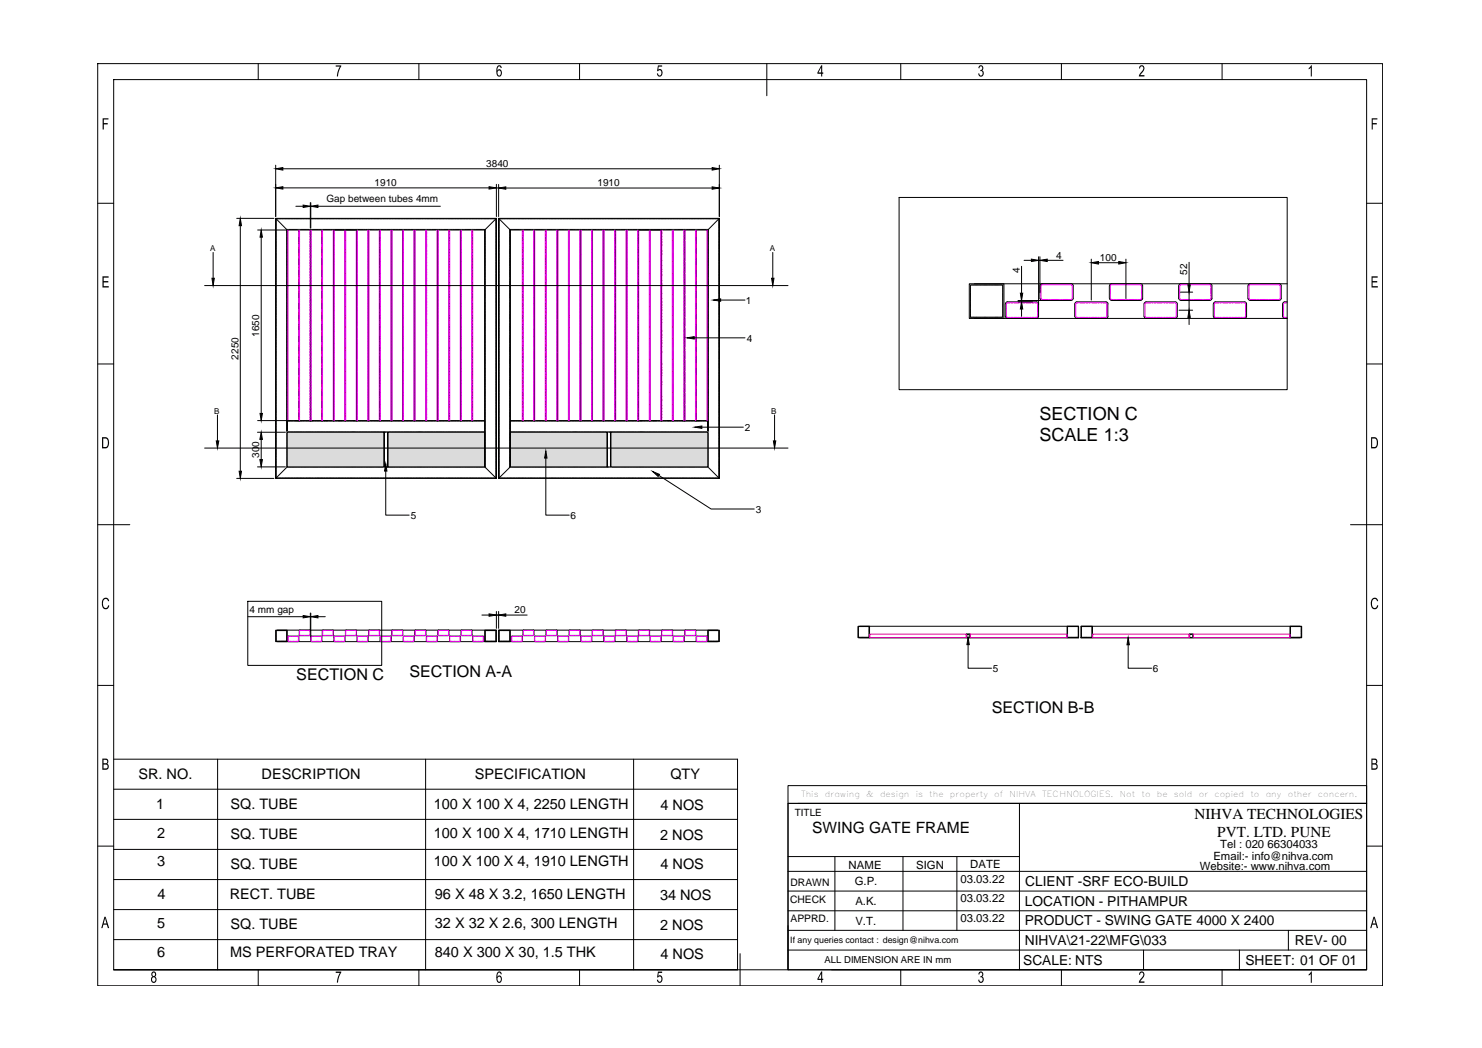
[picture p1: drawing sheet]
<svg xmlns="http://www.w3.org/2000/svg" width="420mm" height="297mm" viewBox="0 0 420 297" stroke-linecap="round" stroke-linejoin="round" font-family="sans-serif">
<defs><g id="words">
<g font-size="5.1">
<text x="294.7" y="118.9">SECTION C</text>
<text x="294.7" y="125.1">SCALE 1:3</text>
</g>
<g font-size="4.6">
<text x="116" y="191.9">SECTION A-A</text>
<text x="84" y="192.6">SECTION C</text>
<text x="281.1" y="202.1">SECTION B-B</text>
</g>
<text font-size="4.4" x="230.3" y="236">SWING GATE FRAME</text>
<g font-size="4.3">
<text x="338.6" y="232.2">NIHVA TECHNOLOGIES</text>
<text x="345.1" y="237.1">PVT. LTD. PUNE</text>
</g>
<g font-size="4.1">
<text x="39.3" y="220.7">SR. NO.</text>
<text x="74.2" y="220.7">DESCRIPTION</text>
<text x="134.6" y="220.7">SPECIFICATION</text>
<text x="190" y="220.7">QTY</text>
<text x="44.3" y="229.3">1</text>
<text x="65.3" y="229.3">SQ. TUBE</text>
<text x="123" y="229.3">100 X 100 X 4, 2250 LENGTH</text>
<text x="187.3" y="229.5">4 NOS</text>
<text x="44.6" y="237.4">2</text>
<text x="65.3" y="237.9">SQ. TUBE</text>
<text x="123" y="237.4">100 X 100 X 4, 1710 LENGTH</text>
<text x="187.2" y="238.1">2 NOS</text>
<text x="44.5" y="245.5">3</text>
<text x="123" y="245.6">100 X 100 X 4, 1910 LENGTH</text>
<text x="65.3" y="246.4">SQ. TUBE</text>
<text x="187.3" y="246.3">4 NOS</text>
<text x="44.7" y="254.8">4</text>
<text x="65.2" y="254.9">RECT. TUBE</text>
<text x="123.3" y="254.9">96 X 48 X 3.2, 1650 LENGTH</text>
<text x="187.1" y="255.1">34 NOS</text>
<text x="44.5" y="263">5</text>
<text x="65.3" y="263.4">SQ. TUBE</text>
<text x="123.3" y="263">32 X 32 X 2.6, 300 LENGTH</text>
<text x="187.2" y="263.7">2 NOS</text>
<text x="44.6" y="271.1">6</text>
<text x="65.2" y="271.2">MS PERFORATED TRAY</text>
<text x="123.3" y="271.1">840 X 300 X 30, 1.5 THK</text>
<text x="187.3" y="271.9">4 NOS</text>
</g>
<g font-size="3.9">
<text x="290.6" y="251.1">CLIENT -SRF ECO-BUILD</text>
<text x="290.5" y="256.7">LOCATION - PITHAMPUR</text>
<text x="290.5" y="262.3">PRODUCT - SWING GATE 4000 X 2400</text>
<text x="290.5" y="267.8">NIHVA\21-22\MFG\033</text>
<text x="367.1" y="267.8">REV- 00</text>
<text x="290.1" y="273.4">SCALE: NTS</text>
<text x="353.1" y="273.4">SHEET: 01 OF 01</text>
</g>
<g font-size="3.2">
<text x="344" y="243.6">Email:- info@nihva.com</text>
<text x="345.9" y="240.4">Tel : 020 66304033</text>
<text x="240.6" y="246.2">NAME</text>
<text x="242.3" y="251">G.P.</text>
<text x="259.7" y="246.2">SIGN</text>
<text x="272.3" y="250.1">03.03.22</text>
<text x="275.1" y="246.1">DATE</text>
<text x="340.1" y="246.6">Website:- www.nihva.com</text>
<text x="242.5" y="256.5">A.K.</text>
<text x="272.3" y="255.7">03.03.22</text>
<text x="242.5" y="262.1">V.T.</text>
<text x="272.3" y="261.3">03.03.22</text>
</g>
<g font-size="2.9">
<text x="224.1" y="251">DRAWN</text>
<text x="224" y="255.9">CHECK</text>
<text x="224.1" y="261.5">APPRD.</text>
</g>
<g font-size="2.8">
<text x="137.9" y="47.3">3840</text>
<text x="106.2" y="52.7">1910</text>
<text x="169.4" y="52.7">1910</text>
<text x="92.6" y="57.4">Gap between tubes 4mm</text>
<text x="289.1" y="77.5" transform="rotate(-90 289.1 77.5)">4</text>
<text x="299.4" y="73.3">4</text>
<text x="311.8" y="74">100</text>
<text x="336.6" y="77.9" transform="rotate(-90 336.6 77.9)">52</text>
<text x="211.4" y="86.1">1</text>
<text x="73.5" y="95.5" transform="rotate(-90 73.5 95.5)">1650</text>
<text x="67.6" y="101.9" transform="rotate(-90 67.6 101.9)">2250</text>
<text x="211.7" y="96.8">4</text>
<text x="211.2" y="122.1">2</text>
<text x="73.5" y="129.8" transform="rotate(-90 73.5 129.8)">300</text>
<text x="116.4" y="147">5</text>
<text x="161.8" y="147">6</text>
<text x="214.3" y="145.3">3</text>
<text x="70.8" y="173.7">4 mm gap</text>
<text x="145.9" y="173.8">20</text>
<text x="281.5" y="190.4">5</text>
<text x="326.9" y="190.4">6</text>
<text x="225.3" y="231.3">TITLE</text>
</g>
<text font-size="2.7" x="233.7" y="273">ALL DIMENSION ARE IN mm</text>
<text font-size="2.5" x="224" y="267.3">If any queries contact : design@nihva.com</text>
<g font-size="2.3">
<text x="59.6" y="71.2">A</text>
<text x="218.3" y="71.2">A</text>
<text x="60.7" y="117.3">B</text>
<text x="218.6" y="117.3">B</text>
<text x="227.1" y="225.8">This</text>
<text x="233.9" y="225.8">drawing</text>
<text x="245.6" y="225.8">&amp;</text>
<text x="249.5" y="225.8">design</text>
<text x="259.6" y="225.8">is</text>
<text x="263.5" y="225.8">the</text>
<text x="269.3" y="225.8">property</text>
<text x="281.9" y="225.8">of</text>
<text x="286.2" y="225.8">NIHVA</text>
<text x="295.4" y="225.8">TECHNOLOGIES.</text>
<text x="317.5" y="225.8">Not</text>
<text x="323.6" y="225.8">to</text>
<text x="328" y="225.8">be</text>
<text x="332.8" y="225.8">sold</text>
<text x="339.9" y="225.8">or</text>
<text x="344.3" y="225.8">copied</text>
<text x="354.5" y="225.8">to</text>
<text x="358.8" y="225.8">any</text>
<text x="365.1" y="225.8">other</text>
<text x="373.6" y="225.8">concern.</text>
</g>
</g></defs>
<!-- layer: 0 -->
<g fill="none" stroke="#000" stroke-width=".28">
<path d="M27.7 18h364.3v261.4h-364.3zM73.2 18v4.6M118.8 18v4.6M164.3 18v4.6M217.4 18v9.1M255.4 18v4.6M300.9 18v4.6M346.5 18v4.6M32.2 22.6h355.2v252.3h-355.2zM27.7 57.6h4.5M78.2 46.8v14.6M80.2 47.8h121.7"/>
<path d="M80.2 53.3h58.5M83.9 58.5h2.1M88 57.4v7.2M88 58.5h.1M88.1 57.4v7.2M90.1 58.5h34.8M140.7 52.2v9.2M141.4 52.3v9.1M143.4 53.3h58.5M203.9 46.8v14.6M254.9 56h110v54.4h-110zM387.4 57.6h4.6"/>
<path d="M60.4 71.5v7.4M67.1 61.9h10.6M68.1 64v69.6M73 65.2h8.3M74.1 67.2v50M78.2 61.9v73.7h62.5v-73.7M78.2 61.9v73.7l3.2-3.3v-67.1M78.2 61.9h62.5M78.2 61.9l3.2 3.3M78.3 62.3v.2M78.3 62.6v.2M78.3 62.9v.2"/>
<path d="M78.3 63.2v.3M78.3 63.5v.3M78.3 63.8v.3M78.3 64.2v.2M78.3 64.5v.2M78.3 64.8v.2M78.3 65.1v.2M78.3 65.4v.2M78.3 65.7v.3M78.3 66v.3M78.3 66.3v.2M78.3 66.7v.2"/>
<path d="M78.3 67v.2M78.3 67.3v.2M78.3 67.6v.2M78.3 67.9v.2M78.3 68.2v.3M78.3 68.5v.2M78.3 68.8v.2M78.3 69.2v.2M78.3 69.5v.2M78.3 69.8v.2M78.3 70.1v.2M78.3 70.4v.2"/>
<path d="M78.3 70.7v.3M78.3 71v.2M78.3 71.3v.2M78.3 71.7v.2M78.3 72v.2M78.3 72.3v.2M78.3 72.6v.2M78.3 72.9v.2M78.3 73.2v.2M78.3 73.5v.2M78.3 73.8v.2M78.3 74.2v.2"/>
<path d="M78.3 74.5v.2M78.3 74.8v.2M78.3 75.1v.2M78.3 75.4v.2M78.3 75.7v.2M78.3 76v.2M78.3 76.3v.2M78.3 76.7v.2M78.3 77v.2M78.3 77.3v.2M78.3 77.6v.2M78.3 77.9v.2"/>
<path d="M78.3 78.2v.2M78.3 78.5v.2M78.3 78.8v.2M78.3 79.2v.1M78.3 79.5v.2M78.3 79.8v.2M78.5 62l-.2 .2M78.6 62h.2M78.9 62h.2M79.2 62h.2M79.5 62h.2M79.9 62h.2"/>
<path d="M80.2 62h.2M80.5 62h.2M80.8 62h.2M81.1 62h.2M81.3 65.3v.2M81.3 65.6v.2M81.3 65.9v.2M81.3 66.2v.2M81.3 66.5v.2M81.3 66.8v.2M81.3 67.1v.3M81.3 67.4v.2"/>
<path d="M81.3 67.8v.1M81.3 68.1v.2M81.3 68.4v.2M81.3 68.7v.2M81.3 69v.2M81.3 69.3v.2M81.3 69.6v.3M81.3 69.9v.2M81.3 70.3v.1M81.3 70.6v.2M81.3 70.9v.2M81.3 71.2v.2"/>
<path d="M81.3 71.5v.2M81.3 71.8v.2M81.3 72.1v.2M81.3 72.4v.2M81.3 72.7v.2M81.3 73.1v.2M81.3 73.4v.2M81.3 73.7v.2M81.3 74v.2M81.3 74.3v.2M81.3 74.6v.2M81.3 74.9v.2"/>
<path d="M81.3 75.2v.2M81.3 75.6v.2M81.3 75.9v.2M81.3 76.2v.2M81.3 76.5v.2M81.3 76.8v.2M81.3 77.1v.2M81.3 77.4v.2M81.3 77.7v.2M81.3 78.1v.2M81.3 78.4v.2M81.3 78.7v.2"/>
<path d="M81.3 79v.2M81.3 79.3v.2M81.3 79.6v.2M81.3 79.9v.2M81.4 65.2v67.1h56M81.4 62h.2M81.4 65.2h56M81.5 65l-.2 .2M81.7 62h.2M81.8 65h-.3v54.3M81.9 65h.2M82 62h.2"/>
<path d="M82.2 65h.2M82.4 62h.2M82.5 65h.2M82.6 62h.3M82.8 65h.2M82.9 62h.3M83.1 65h.2M83.3 62h.2M83.5 65h.1M83.6 62h.2M83.7 65h.3M83.9 62h.2"/>
<path d="M84 65h.3M84.2 62h.2M84.4 65h.2M84.5 62h.2M84.9 62h.2M84.9 65v54.3h.2M84.9 65h-.2v54.3h-.2M85 65h.2M85.1 62h.3M85.3 65h.2M85.4 62h.3M85.6 65h.2"/>
<path d="M85.8 62h.2M86 65h.1M86.1 62h.2M86.2 65h.3M86.4 62h.2M86.5 65h.3M86.7 62h.2M86.9 65h.2M87 62h.2M87.2 65h.2M87.3 62h.3M87.5 65h.2"/>
<path d="M87.6 62h.3M87.8 65h.2M87.9 62h.3M88 65l-.1 54.3h.3M88.3 62h.2M88.3 65h-.2v54.3M88.4 65h.2M88.6 62h.2M88.7 65h.3M88.9 62h.2M89 65h.3M89.2 62h.2"/>
<path d="M89.4 65h.1M89.5 62h.2M89.7 65h.2M89.8 62h.3M90 65h.2M90.1 62h.3M90.3 65h.2M90.4 62h.2M90.6 65h.2M90.8 62h.2M90.9 65h.2M91.1 62h.2"/>
<path d="M91.4 62h.2M91.4 65v54.3h.2M91.5 65h-.3v54.3M91.5 65h.3M91.7 62h.2M91.9 65h.1M92 62h.2M92.2 65h.2M92.3 62h.3M92.5 65h.2M92.6 62h.3M92.8 65h.2"/>
<path d="M92.9 62h.2M93.1 65h.2M93.3 62h.2M93.4 65h.2M93.6 62h.2M93.7 65h.3M93.9 62h.2M94 65h.2M94.2 62h.2M94.3 65h.2v54.3M94.5 62h.2M94.8 62h.2"/>
<path d="M94.9 65h-.2v54.3h-.2M95 65h.2M95.1 62h.2M95.3 65h.2M95.4 62h.2M95.6 65h.2M95.8 62h.2M95.9 65h.2M96.1 62h.2M96.2 65h.2M96.4 62h.2M96.5 65h.2"/>
<path d="M96.7 62h.2M96.8 65h.2M97 62h.2M97.2 65h.2M97.3 62h.2M97.5 65h.2M97.6 62h.2M97.9 62h.2M98.1 65h.2M98.3 62h.2M98.4 65h.2M98.6 62h.2"/>
<path d="M98.7 65h.2M98.9 62h.2M99 65h.2M99.2 62h.2M99.3 65h.2M99.5 62h.2M99.7 65h.2M99.8 62h.2M100 65h.2M100.1 62h.2M100.3 65h.2M100.4 62h.2"/>
<path d="M100.6 65h.2M100.8 62h.1M100.9 65h.2M101.1 62h.2M101.1 65v54.3h.2M101.4 62h.2M101.4 65h-.2v54.3M101.5 65h.2M101.7 62h.2M101.8 65h.2M102 62h.2M102.2 65h.2"/>
<path d="M102.3 62h.2M102.5 65h.2M102.6 62h.2M102.8 65h.2M102.9 62h.2M103.1 65h.2M103.3 62h.1M103.4 65h.2M103.6 62h.2M103.7 65h.2M103.9 62h.2M104 65h.2"/>
<path d="M104.2 62h.2M104.5 62h.2M104.5 65v54.3h.2M104.5 65h-.2l.1 54.3M104.7 65h.2M104.8 62h.2M105 65h.2M105.1 62h.2M105.3 65h.2M105.4 62h.2M105.6 65h.2M105.8 62h.1"/>
<path d="M105.9 65h.2M106.1 62h.2M106.2 65h.2M106.4 62h.2M106.5 65h.2M106.7 62h.2M106.8 65h.2M107 62h.2M107.2 65h.2M107.3 62h.2M107.5 65h.2M107.6 62h.2"/>
<path d="M107.6 65v54.3h.2M107.9 62h.2M108 65h-.2v54.3M108.1 65h.2M108.2 62h.2M108.4 65h.2M108.6 62h.2M108.7 65h.2M108.9 62h.2M109 65h.2M109.2 62h.2M109.3 65h.2"/>
<path d="M109.5 62h.2M109.7 65h.2M109.8 62h.2M110 65h.2M110.1 62h.2M110.3 65h.2M110.4 62h.2M110.6 65h.2M110.7 62h.2M110.9 65h.2v54.3h.2M110.9 65v54.3h-.2M111.1 62h.2"/>
<path d="M111.2 65h.2M111.4 62h.2M111.5 65h.2M111.7 62h.2M111.8 65h.2M112 62h.2M112.2 65h.2M112.3 62h.2M112.5 65h.2M112.6 62h.2M112.7 65h.3M112.9 62h.2"/>
<path d="M113.1 65h.2M113.2 62h.2M113.4 65h.2M113.6 62h.2M113.7 65h.2M113.8 62h.3M114 65h.2M114.1 62h.3M114.2 65v54.3M114.5 62h.2M114.5 65h-.2v54.3h-.2M114.7 65h.1"/>
<path d="M114.8 62h.2M114.9 65h.3M115.1 62h.2M115.2 65h.3M115.4 62h.2M115.6 65h.2M115.7 62h.2M115.9 65h.2M116 62h.3M116.2 65h.2M116.3 62h.3M116.5 65h.2"/>
<path d="M116.6 62h.3M116.8 65h.2M117 62h.2M117.2 65h.1M117.3 62h.2M117.6 65v54.3h.2M117.6 62h.2M117.7 65h-.3v54.3M117.7 65h.3M117.9 62h.2M118.1 65h.2M118.2 62h.2"/>
<path d="M118.4 65h.2M118.5 62h.3M118.7 65h.2M118.8 62h.3M119 65h.2M119.1 62h.3M119.3 65h.2M119.5 62h.2M119.6 65h.2M119.8 62h.2M119.9 65h.3M120.1 62h.2"/>
<path d="M120.2 65h.3M120.4 62h.2M120.6 65h.1v54.3M120.7 62h.2M121 62h.3M121.1 65h-.2v54.3M121.2 65h.2M121.3 62h.3M121.5 65h.2M121.6 62h.2M121.8 65h.2M122 62h.2"/>
<path d="M122.1 65h.2M122.3 62h.2M122.4 65h.3M122.6 62h.2M122.7 65h.3M122.9 62h.2M123.1 65h.1M123.2 62h.2M123.4 65h.2M123.5 62h.3M123.7 65h.2M123.8 62h.3"/>
<path d="M124.1 62h.2M124.1 65v54.3h.2M124.2 65h-.2v54.3h-.2M124.3 65h.2M124.5 62h.2M124.6 65h.2M124.8 62h.2M124.9 65h.3M125.1 62h.2M125.2 65h.2M125.4 62h.2M125.6 65h.1"/>
<path d="M125.7 62h.2M125.9 65h.2M126 62h.2M126.2 65h.2M126.3 62h.2M126.5 65h.2M126.6 62h.2M126.8 65h.2M127 62h.2M127.1 65h.2v54.3h.2M127.3 62h.2M127.4 65v54.3"/>
<path d="M127.4 65h.2M127.6 62h.2M127.7 65h.2M127.9 62h.2M128 65h.2M128.2 62h.2M128.4 65h.2M128.5 62h.2M128.7 65h.2M128.8 62h.2M129 65h.2M129.1 62h.2"/>
<path d="M129.3 65h.2M129.5 62h.2M129.6 65h.2M129.8 62h.2M129.9 65h.2M130.1 62h.2M130.2 65h.2M130.4 62h.2M130.7 62h.2M130.7 65v54.3h.2M130.7 65h-.2l.1 54.3M130.9 65h.2"/>
<path d="M131 62h.2M131.2 65h.2M131.3 62h.2M131.5 65h.2M131.6 62h.2M131.8 65h.2M132 62h.2M132.1 65h.2M132.3 62h.2M132.4 65h.2M132.6 62h.2M132.7 65h.2"/>
<path d="M132.9 62h.2M133 65h.2M133.2 62h.2M133.4 65h.2M133.5 62h.2M133.7 65h.2M133.8 62h.2M133.8 65v54.3h.2M134.1 62h.2M134.2 65h-.2v54.3M134.3 65h.2M134.5 62h.1"/>
<path d="M134.6 65h.2M134.8 62h.2M134.9 65h.2M135.1 62h.2M135.2 65h.2M135.4 62h.2M135.5 65h.2M135.7 62h.2M135.9 65h.2M136 62h.2M136.2 65h.2M136.3 62h.2"/>
<path d="M136.5 65h.2M136.6 62h.2M136.8 65h.2M137 62h.1M137.1 65h.2M137.3 62h.2M137.4 65l.2 .2M137.4 65.2v67.1M137.6 62h.2M137.6 65.3v.2M137.6 65.6v.2M137.6 65.9v.2"/>
<path d="M137.6 66.2v.2M137.6 66.5v.2M137.6 66.8v.2M137.6 67.1v.3M137.6 67.4v.2M137.6 67.8v.1M137.6 68.1v.2M137.6 68.4v.2M137.6 68.7v.2M137.6 69v.2M137.6 69.3v.2M137.6 69.6v.3"/>
<path d="M137.6 69.9v.2M137.6 70.3v.1M137.6 70.6v.2M137.6 70.9v.2M137.6 71.2v.2M137.6 71.5v.2M137.6 71.8v.2M137.6 72.1v.2M137.6 72.4v.2M137.6 72.7v.2M137.6 73.1v.2M137.6 73.4v.2"/>
<path d="M137.6 73.7v.2M137.6 74v.2M137.6 74.3v.2M137.6 74.6v.2M137.6 74.9v.2M137.6 75.2v.2M137.6 75.6v.2M137.6 75.9v.2M137.6 76.2v.2M137.6 76.5v.2M137.6 76.8v.2M137.6 77.1v.2"/>
<path d="M137.6 77.4v.2M137.6 77.7v.2M137.6 78.1v.2M137.6 78.4v.2M137.6 78.7v.2M137.6 79v.2M137.6 79.3v.2M137.6 79.6v.2M137.6 79.9v.2M137.9 62h.2M138.2 62h.2M138.5 62h.2"/>
<path d="M138.8 62h.2M139.1 62h.2M139.4 62h.2M139.8 62h.2M140.1 62h.2M140.4 62l.2 .2M140.6 62.3v.2M140.6 62.6v.2M140.6 62.9v.2M140.6 63.2v.3M140.6 63.5v.3M140.6 63.8v.3"/>
<path d="M140.6 64.2v.2M140.6 64.5v.2M140.6 64.8v.2M140.6 65.1v.2M140.6 65.4v.2M140.6 65.7v.3M140.6 66v.3M140.6 66.3v.2M140.6 66.7v.2M140.6 67v.2M140.6 67.3v.2M140.6 67.6v.2"/>
<path d="M140.6 67.9v.2M140.6 68.2v.3M140.6 68.5v.2M140.6 68.8v.2M140.6 69.2v.2M140.6 69.5v.2M140.6 69.8v.2M140.6 70.1v.2M140.6 70.4v.2M140.6 70.7v.3M140.6 71v.2M140.6 71.3v.2"/>
<path d="M140.6 71.7v.2M140.6 72v.2M140.6 72.3v.2M140.6 72.6v.2M140.6 72.9v.2M140.6 73.2v.2M140.6 73.5v.2M140.6 73.8v.2M140.6 74.2v.2M140.6 74.5v.2M140.6 74.8v.2M140.6 75.1v.2"/>
<path d="M140.6 75.4v.2M140.6 75.7v.2M140.6 76v.2M140.6 76.3v.2M140.6 76.7v.2M140.6 77v.2M140.6 77.3v.2M140.6 77.6v.2M140.6 77.9v.2M140.6 78.2v.2M140.6 78.5v.2M140.6 78.8v.2"/>
<path d="M140.6 79.2v.1M140.6 79.5v.2M140.6 79.8v.2M140.7 61.9v73.7l-3.3-3.3M140.7 61.9l-3.3 3.3M141.4 61.9v73.7h62.5v-73.7M141.4 61.9h62.5M141.4 61.9v73.7l3.3-3.3M141.4 61.9l3.3 3.3M141.5 62.3v.2M141.5 62.6v.2M141.5 62.9v.2"/>
<path d="M141.5 63.2v.3M141.5 63.5v.3M141.5 63.8v.3M141.5 64.2v.2M141.5 64.5v.2M141.5 64.8v.2M141.5 65.1v.2M141.5 65.4v.2M141.5 65.7v.3M141.5 66v.3M141.5 66.3v.2M141.5 66.7v.2"/>
<path d="M141.5 67v.2M141.5 67.3v.2M141.5 67.6v.2M141.5 67.9v.2M141.5 68.2v.3M141.5 68.5v.2M141.5 68.8v.2M141.5 69.2v.2M141.5 69.5v.2M141.5 69.8v.2M141.5 70.1v.2M141.5 70.4v.2"/>
<path d="M141.5 70.7v.3M141.5 71v.2M141.5 71.3v.2M141.5 71.7v.2M141.5 72v.2M141.5 72.3v.2M141.5 72.6v.2M141.5 72.9v.2M141.5 73.2v.2M141.5 73.5v.2M141.5 73.8v.2M141.5 74.2v.2"/>
<path d="M141.5 74.5v.2M141.5 74.8v.2M141.5 75.1v.2M141.5 75.4v.2M141.5 75.7v.2M141.5 76v.2M141.5 76.3v.2M141.5 76.7v.2M141.5 77v.2M141.5 77.3v.2M141.5 77.6v.2M141.5 77.9v.2"/>
<path d="M141.5 78.2v.2M141.5 78.5v.2M141.5 78.8v.2M141.5 79.2v.1M141.5 79.5v.2M141.5 79.8v.2M141.7 62l-.2 .2M141.8 62h.2M142.1 62h.2M142.4 62h.2M142.8 62h.2M143.1 62h.2"/>
<path d="M143.4 62h.2M143.7 62h.2M144 62h.2M144.3 62h.2M144.5 65.3v.2M144.5 65.6v.2M144.5 65.9v.2M144.5 66.2v.2M144.5 66.5v.2M144.5 66.8v.2M144.5 67.1v.3M144.5 67.4v.2"/>
<path d="M144.5 67.8v.1M144.5 68.1v.2M144.5 68.4v.2M144.5 68.7v.2M144.5 69v.2M144.5 69.3v.2M144.5 69.6v.3M144.5 69.9v.2M144.5 70.3v.1M144.5 70.6v.2M144.5 70.9v.2M144.5 71.2v.2"/>
<path d="M144.5 71.5v.2M144.5 71.8v.2M144.5 72.1v.2M144.5 72.4v.2M144.5 72.7v.2M144.5 73.1v.2M144.5 73.4v.2M144.5 73.7v.2M144.5 74v.2M144.5 74.3v.2M144.5 74.6v.2M144.5 74.9v.2"/>
<path d="M144.5 75.2v.2M144.5 75.6v.2M144.5 75.9v.2M144.5 76.2v.2M144.5 76.5v.2M144.5 76.8v.2M144.5 77.1v.2M144.5 77.4v.2M144.5 77.7v.2M144.5 78.1v.2M144.5 78.4v.2M144.5 78.7v.2"/>
<path d="M144.5 79v.2M144.5 79.3v.2M144.5 79.6v.2M144.5 79.9v.2M144.6 62h.2M144.7 65.2h56M144.7 65l-.2 .2M144.7 65.2v67.1M144.8 65h.2M144.9 62h.2M145.1 65h.2M145.3 62h.2"/>
<path d="M145.4 65h.2M145.6 62h.2M145.7 65h.2M145.9 62h.2M146 65h.2M146.2 62h.2M146.4 65h.1M146.5 62h.2M146.7 65h.2M146.8 62h.2M147 65h.2M147.1 62h.2"/>
<path d="M147.3 65h.2M147.4 62h.2M147.6 65h.2M147.8 62h.2M147.9 65h.2M148.1 62h.2M148.1 65v54.3M148.2 65h.2M148.3 65v54.3h-.2M148.4 62h.2M148.5 65h.2M148.7 62h.2"/>
<path d="M148.8 65h.2M149 62h.2M149.2 65h.2M149.3 62h.2M149.5 65h.2M149.6 62h.2M149.8 65h.2M149.9 62h.2M150.1 65h.2M150.3 62h.2M150.4 65h.2M150.6 62h.2"/>
<path d="M150.7 65h.2M150.8 62h.3M151 65h.2M151.2 62h.2M151.3 65h.2v54.3M151.4 65v54.3h-.2M151.5 62h.2M151.7 65h.2M151.8 62h.2M151.9 65h.3M152.1 62h.2M152.3 65h.2"/>
<path d="M152.4 62h.2M152.6 65h.2M152.8 62h.2M152.9 65h.2M153 62h.3M153.2 65h.2M153.3 62h.3M153.5 65h.2M153.7 62h.2M153.8 65h.2M154 62h.2M154.1 65h.3"/>
<path d="M154.3 62h.2M154.4 65h.3v54.3M154.6 62h.2M154.9 62h.2M155 65h-.2v54.3h-.2M155.1 65h.2M155.3 62h.1M155.4 65h.2M155.5 62h.3M155.7 65h.2M155.8 62h.3M156 65h.2"/>
<path d="M156.2 62h.2M156.3 65h.2M156.5 62h.2M156.6 65h.3M156.8 62h.2M156.9 65h.3M157.1 62h.2M157.2 65h.3M157.4 62h.2M157.6 65h.2M157.7 62h.2M157.9 65h.2v54.3h.2"/>
<path d="M158 65v54.3M158 62h.3M158.2 65h.2M158.3 62h.3M158.5 65h.2M158.7 62h.2M158.8 65h.2M159 62h.2M159.1 65h.3M159.3 62h.2M159.4 65h.3M159.6 62h.2"/>
<path d="M159.7 65h.2M159.9 62h.2M160.1 65h.2M160.2 62h.2M160.4 65h.2M160.5 62h.3M160.7 65h.2M160.8 62h.3M161 65h.2v54.3M161.2 62h.2M161.5 62h.2M161.5 65h-.2v54.3"/>
<path d="M161.6 65h.3M161.8 62h.2M161.9 65h.3M162.1 62h.2M162.2 65h.2M162.4 62h.2M162.6 65h.2M162.7 62h.2M162.9 65h.2M163 62h.3M163.2 65h.2M163.3 62h.2"/>
<path d="M163.5 65h.2M163.7 62h.1M163.8 65h.2M164 62h.2M164.1 65h.3M164.3 62h.2M164.4 65h.2v54.3M164.5 65v54.3h-.2M164.6 62h.2M164.7 65h.2M164.9 62h.2M165.1 65h.2"/>
<path d="M165.2 62h.2M165.4 65h.2M165.5 62h.2M165.7 65h.2M165.8 62h.2M166 65h.2M166.2 62h.1M166.3 65h.2M166.5 62h.2M166.6 65h.2M166.8 62h.2M166.9 65h.2"/>
<path d="M167.1 62h.2M167.2 65h.2M167.4 62h.2M167.6 65h.2v54.3M167.7 62h.2M167.9 65h.2M167.9 65v54.3h-.2M168 62h.2M168.2 65h.2M168.3 62h.2M168.5 65h.2M168.6 62h.2"/>
<path d="M168.8 65h.2M169 62h.2M169.1 65h.2M169.3 62h.2M169.4 65h.2M169.6 62h.2M169.7 65h.2M169.9 62h.2M170.1 65h.2M170.2 62h.2M170.4 65h.2M170.5 62h.2"/>
<path d="M170.7 65h.2M170.8 62h.2M171.1 62h.2M171.2 65v54.3M171.2 65h-.2v54.3h-.2M171.3 65h.2M171.5 62h.2M171.6 65h.2M171.8 62h.2M171.9 65h.2M172.1 62h.2M172.2 65h.2"/>
<path d="M172.4 62h.2M172.6 65h.2M172.7 62h.2M172.9 65h.2M173 62h.2M173.2 65h.2M173.3 62h.2M173.5 65h.2M173.6 62h.2M173.8 65h.2M174 62h.2M174.1 65h.2"/>
<path d="M174.3 62h.2M174.3 65v54.3M174.4 65h.2M174.5 65v54.3h-.2M174.6 62h.2M174.7 65h.2M174.9 62h.2M175.1 65h.1M175.2 62h.2M175.4 65h.2M175.5 62h.2M175.7 65h.2"/>
<path d="M175.8 62h.2M176 65h.2M176.1 62h.2M176.3 65h.2M176.5 62h.2M176.6 65h.2M176.8 62h.2M176.9 65h.2M177.1 62h.2M177.2 65h.2M177.4 62h.2M177.6 65h.1v54.3"/>
<path d="M177.6 65v54.3h-.2M177.7 62h.2M177.9 65h.2M178 62h.2M178.2 65h.2M178.3 62h.2M178.5 65h.2M178.6 62h.2M178.8 65h.2M179 62h.2M179.1 65h.2M179.3 62h.2"/>
<path d="M179.4 65h.2M179.5 62h.3M179.7 65h.2M179.9 62h.2M180.1 65h.1M180.2 62h.2M180.4 65h.2M180.5 62h.2M180.7 65h.2v54.3M180.8 62h.2M181.1 62h.2M181.2 65h-.2v54.3h-.2"/>
<path d="M181.3 65h.2M181.5 62h.2M181.6 65h.2M181.8 62h.2M181.9 65h.2M182 62h.3M182.2 65h.2M182.4 62h.2M182.5 65h.2M182.7 62h.2M182.9 65h.2M183 62h.2"/>
<path d="M183.1 65h.3M183.3 62h.2M183.5 65h.2M183.6 62h.2M183.8 65h.2M184 62h.2M184.1 65h.2v54.3h.2M184.2 65v54.3h-.2M184.2 62h.3M184.4 65h.2M184.5 62h.3M184.7 65h.2"/>
<path d="M184.9 62h.2M185 65h.2M185.2 62h.2M185.3 65h.3M185.5 62h.2M185.6 65h.3M185.8 62h.2M186 65h.2M186.1 62h.2M186.3 65h.2M186.5 62h.2M186.6 65h.2"/>
<path d="M186.7 62h.3M186.9 65h.2M187 62h.3M187.2 65h.2v54.3h.2M187.4 62h.2M187.7 62h.2M187.7 65h-.2l.1 54.3M187.8 65h.3M188 62h.2M188.1 65h.3M188.3 62h.2M188.4 65h.3"/>
<path d="M188.6 62h.2M188.8 65h.2M188.9 62h.2M189.1 65h.2M189.2 62h.3M189.4 65h.2M189.5 62h.3M189.7 65h.2M189.9 62h.2M190 65h.2M190.2 62h.2M190.3 65h.3"/>
<path d="M190.5 62h.2M190.8 62h.2M190.9 65h.2M191.1 62h.2M191.3 65h.2M191.4 62h.2M191.6 65h.2M191.7 62h.3M191.9 65h.2M192 62h.2M192.2 65h.2M192.4 62h.2"/>
<path d="M192.5 65h.2M192.7 62h.2M192.8 65h.3M193 62h.2M193.1 65h.3M193.3 62h.2M193.4 65h.2M193.6 62h.2M193.8 65h.2v54.3M193.9 62h.2M194.1 65h.2M194.1 65v54.3h-.2"/>
<path d="M194.2 62h.3M194.4 65h.2M194.5 62h.2M194.7 65h.2M194.9 62h.1M195 65h.2M195.2 62h.2M195.3 65h.3M195.5 62h.2M195.6 65h.2M195.8 62h.2M195.9 65h.2"/>
<path d="M196.1 62h.2M196.3 65h.2M196.4 62h.2M196.6 65h.2M196.7 62h.2M196.9 65h.2M197 62h.2M197.2 65h.2v54.3h.1M197.2 65v54.3h-.2M197.4 62h.1M197.5 65h.2M197.7 62h.2"/>
<path d="M197.8 65h.2M198 62h.2M198.1 65h.2M198.3 62h.2M198.4 65h.2M198.6 62h.2M198.8 65h.2M198.9 62h.2M199.1 65h.2M199.2 62h.2M199.4 65h.2M199.5 62h.2"/>
<path d="M199.7 65h.2M199.9 62h.1M200 65h.2M200.2 62h.2M200.3 65h.2M200.5 62h.2M200.5 65v54.3M200.6 65l.2 .2M200.7 65.2v67.1h-56M200.8 62h.2M200.8 65.3v.2M200.8 65.6v.2"/>
<path d="M200.8 65.9v.2M200.8 66.2v.2M200.8 66.5v.2M200.8 66.8v.2M200.8 67.1v.3M200.8 67.4v.2M200.8 67.8v.1M200.8 68.1v.2M200.8 68.4v.2M200.8 68.7v.2M200.8 69v.2M200.8 69.3v.2"/>
<path d="M200.8 69.6v.3M200.8 69.9v.2M200.8 70.3v.1M200.8 70.6v.2M200.8 70.9v.2M200.8 71.2v.2M200.8 71.5v.2M200.8 71.8v.2M200.8 72.1v.2M200.8 72.4v.2M200.8 72.7v.2M200.8 73.1v.2"/>
<path d="M200.8 73.4v.2M200.8 73.7v.2M200.8 74v.2M200.8 74.3v.2M200.8 74.6v.2M200.8 74.9v.2M200.8 75.2v.2M200.8 75.6v.2M200.8 75.9v.2M200.8 76.2v.2M200.8 76.5v.2M200.8 76.8v.2"/>
<path d="M200.8 77.1v.2M200.8 77.4v.2M200.8 77.7v.2M200.8 78.1v.2M200.8 78.4v.2M200.8 78.7v.2M200.8 79v.2M200.8 79.3v.2M200.8 79.6v.2M200.8 79.9v.2M201.1 62h.2M201.4 62h.2"/>
<path d="M201.7 62h.2M202 62h.2M202.3 62h.2M202.7 62h.2M203 62h.2M203.3 62h.2M203.6 62l.2 .2M203.8 62.3v.2M203.8 62.6v.2M203.8 62.9v.2M203.8 63.2v.3M203.8 63.5v.3"/>
<path d="M203.8 63.8v.3M203.8 64.2v.2M203.8 64.5v.2M203.8 64.8v.2M203.8 65.1v.2M203.8 65.4v.2M203.8 65.7v.3M203.8 66v.3M203.8 66.3v.2M203.8 66.7v.2M203.8 67v.2M203.8 67.3v.2"/>
<path d="M203.8 67.6v.2M203.8 67.9v.2M203.8 68.2v.3M203.8 68.5v.2M203.8 68.8v.2M203.8 69.2v.2M203.8 69.5v.2M203.8 69.8v.2M203.8 70.1v.2M203.8 70.4v.2M203.8 70.7v.3M203.8 71v.2"/>
<path d="M203.8 71.3v.2M203.8 71.7v.2M203.8 72v.2M203.8 72.3v.2M203.8 72.6v.2M203.8 72.9v.2M203.8 73.2v.2M203.8 73.5v.2M203.8 73.8v.2M203.8 74.2v.2M203.8 74.5v.2M203.8 74.8v.2"/>
<path d="M203.8 75.1v.2M203.8 75.4v.2M203.8 75.7v.2M203.8 76v.2M203.8 76.3v.2M203.8 76.7v.2M203.8 77v.2M203.8 77.3v.2M203.8 77.6v.2M203.8 77.9v.2M203.8 78.2v.2M203.8 78.5v.2"/>
<path d="M203.8 78.8v.2M203.8 79.2v.1M203.8 79.5v.2M203.8 79.8v.2M203.9 61.9v73.7l-3.2-3.3v-67.1M203.9 61.9l-3.2 3.3M219.1 71.5v7.4M289.6 75.5v7.6M290.3 73.8h2.1M294.4 72.8v16.8v.3l-.5 .3M294.4 73.8h.4M294.8 72.8l.1 11.8v.2l.5 .3"/>
<path d="M296.9 73.8h4.5M309.4 73.4v11.6M311.4 74.5h5.8M319.2 73.4v11.2M337.1 74.3v6.4M58 80.9h165.4M78.3 80.1v.2M78.3 80.4v.2M78.3 80.7v.2M78.3 81v.2M78.3 81.3v.2M78.3 81.7v.1"/>
<path d="M78.3 82v.2M78.3 82.3v.2M78.3 82.6v.2M78.3 82.9v.2M78.3 83.2v.2M78.3 83.5v.2M78.3 83.8v.2M78.3 84.2v.1M78.3 84.5v.2M78.3 84.8v.2M78.3 85.1v.2M78.3 85.4v.2"/>
<path d="M78.3 85.7v.2M78.3 86v.2M78.3 86.3v.2M78.3 86.6v.2M78.3 87v.2M78.3 87.2v.3M78.3 87.6v.2M78.3 87.9v.2M78.3 88.2v.2M78.3 88.5v.2M78.3 88.8v.2M78.3 89.1v.2"/>
<path d="M78.3 89.5v.2M78.3 89.7v.3M78.3 90.1v.2M78.3 90.4v.2M78.3 90.7v.2M78.3 91v.2M78.3 91.3v.2M78.3 91.6v.2M78.3 91.9v.3M78.3 92.2v.3M78.3 92.6v.2M78.3 92.9v.2"/>
<path d="M78.3 93.2v.2M78.3 93.5v.2M78.3 93.8v.2M78.3 94.1v.2M78.3 94.4v.3M78.3 94.7v.3M78.3 95v.3M78.3 95.4v.2M78.3 95.7v.2M78.3 96v.2M78.3 96.3v.2M78.3 96.6v.2"/>
<path d="M78.3 96.9v.3M78.3 97.2v.3M78.3 97.5v.2M78.3 97.9v.2M78.3 98.2v.2M78.3 98.5v.2M78.3 98.8v.2M78.3 99.1v.2M78.3 99.4v.3M78.3 99.7v.2M81.3 80.2v.2M81.3 80.6v.2"/>
<path d="M81.3 80.9v.2M81.3 81.2v.2M81.3 81.5v.2M81.3 81.8v.2M81.3 82.1v.2M81.3 82.4v.2M81.3 82.7v.2M81.3 83.1v.2M81.3 83.4v.2M81.3 83.7v.2M81.3 84v.2M81.3 84.3v.2"/>
<path d="M81.3 84.6v.2M81.3 84.9v.2M81.3 85.2v.2M81.3 85.6v.2M81.3 85.9v.2M81.3 86.1v.3M81.3 86.5v.2M81.3 86.8v.2M81.3 87.1v.2M81.3 87.4v.2M81.3 87.7v.2M81.3 88.1v.2"/>
<path d="M81.3 88.3v.3M81.3 88.6v.3M81.3 89v.2M81.3 89.3v.2M81.3 89.6v.2M81.3 89.9v.2M81.3 90.2v.2M81.3 90.6v.2M81.3 90.8v.3M81.3 91.1v.3M81.3 91.5v.2M81.3 91.8v.2"/>
<path d="M81.3 92.1v.2M81.3 92.4v.2M81.3 92.7v.2M81.3 93v.2M81.3 93.3v.3M81.3 93.6v.3M81.3 94v.2M81.3 94.3v.2M81.3 94.6v.2M81.3 94.9v.2M81.3 95.2v.2M81.3 95.5v.2"/>
<path d="M81.3 95.8v.3M81.3 96.1v.3M81.3 96.5v.2M81.3 96.8v.2M81.3 97.1v.2M81.3 97.4v.2M81.3 97.7v.2M81.3 98v.2M81.3 98.3v.3M81.3 98.6v.2M81.3 99v.2M81.3 99.3v.2"/>
<path d="M81.3 99.6v.2M81.3 99.9v.2M137.6 80.2v.2M137.6 80.6v.2M137.6 80.9v.2M137.6 81.2v.2M137.6 81.5v.2M137.6 81.8v.2M137.6 82.1v.2M137.6 82.4v.2M137.6 82.7v.2M137.6 83.1v.2"/>
<path d="M137.6 83.4v.2M137.6 83.7v.2M137.6 84v.2M137.6 84.3v.2M137.6 84.6v.2M137.6 84.9v.2M137.6 85.2v.2M137.6 85.6v.2M137.6 85.9v.2M137.6 86.1v.3M137.6 86.5v.2M137.6 86.8v.2"/>
<path d="M137.6 87.1v.2M137.6 87.4v.2M137.6 87.7v.2M137.6 88.1v.2M137.6 88.3v.3M137.6 88.6v.3M137.6 89v.2M137.6 89.3v.2M137.6 89.6v.2M137.6 89.9v.2M137.6 90.2v.2M137.6 90.6v.2"/>
<path d="M137.6 90.8v.3M137.6 91.1v.3M137.6 91.5v.2M137.6 91.8v.2M137.6 92.1v.2M137.6 92.4v.2M137.6 92.7v.2M137.6 93v.2M137.6 93.3v.3M137.6 93.6v.3M137.6 94v.2M137.6 94.3v.2"/>
<path d="M137.6 94.6v.2M137.6 94.9v.2M137.6 95.2v.2M137.6 95.5v.2M137.6 95.8v.3M137.6 96.1v.3M137.6 96.5v.2M137.6 96.8v.2M137.6 97.1v.2M137.6 97.4v.2M137.6 97.7v.2M137.6 98v.2"/>
<path d="M137.6 98.3v.3M137.6 98.6v.2M137.6 99v.2M137.6 99.3v.2M137.6 99.6v.2M137.6 99.9v.2M140.6 80.1v.2M140.6 80.4v.2M140.6 80.7v.2M140.6 81v.2M140.6 81.3v.2M140.6 81.7v.1"/>
<path d="M140.6 82v.2M140.6 82.3v.2M140.6 82.6v.2M140.6 82.9v.2M140.6 83.2v.2M140.6 83.5v.2M140.6 83.8v.2M140.6 84.2v.1M140.6 84.5v.2M140.6 84.8v.2M140.6 85.1v.2M140.6 85.4v.2"/>
<path d="M140.6 85.7v.2M140.6 86v.2M140.6 86.3v.2M140.6 86.6v.2M140.6 87v.2M140.6 87.2v.3M140.6 87.6v.2M140.6 87.9v.2M140.6 88.2v.2M140.6 88.5v.2M140.6 88.8v.2M140.6 89.1v.2"/>
<path d="M140.6 89.5v.2M140.6 89.7v.3M140.6 90.1v.2M140.6 90.4v.2M140.6 90.7v.2M140.6 91v.2M140.6 91.3v.2M140.6 91.6v.2M140.6 91.9v.3M140.6 92.2v.3M140.6 92.6v.2M140.6 92.9v.2"/>
<path d="M140.6 93.2v.2M140.6 93.5v.2M140.6 93.8v.2M140.6 94.1v.2M140.6 94.4v.3M140.6 94.7v.3M140.6 95v.3M140.6 95.4v.2M140.6 95.7v.2M140.6 96v.2M140.6 96.3v.2M140.6 96.6v.2"/>
<path d="M140.6 96.9v.3M140.6 97.2v.3M140.6 97.5v.2M140.6 97.9v.2M140.6 98.2v.2M140.6 98.5v.2M140.6 98.8v.2M140.6 99.1v.2M140.6 99.4v.3M140.6 99.7v.2M141.5 80.1v.2M141.5 80.4v.2"/>
<path d="M141.5 80.7v.2M141.5 81v.2M141.5 81.3v.2M141.5 81.7v.1M141.5 82v.2M141.5 82.3v.2M141.5 82.6v.2M141.5 82.9v.2M141.5 83.2v.2M141.5 83.5v.2M141.5 83.8v.2M141.5 84.2v.1"/>
<path d="M141.5 84.5v.2M141.5 84.8v.2M141.5 85.1v.2M141.5 85.4v.2M141.5 85.7v.2M141.5 86v.2M141.5 86.3v.2M141.5 86.6v.2M141.5 87v.2M141.5 87.2v.3M141.5 87.6v.2M141.5 87.9v.2"/>
<path d="M141.5 88.2v.2M141.5 88.5v.2M141.5 88.8v.2M141.5 89.1v.2M141.5 89.5v.2M141.5 89.7v.3M141.5 90.1v.2M141.5 90.4v.2M141.5 90.7v.2M141.5 91v.2M141.5 91.3v.2M141.5 91.6v.2"/>
<path d="M141.5 91.9v.3M141.5 92.2v.3M141.5 92.6v.2M141.5 92.9v.2M141.5 93.2v.2M141.5 93.5v.2M141.5 93.8v.2M141.5 94.1v.2M141.5 94.4v.3M141.5 94.7v.3M141.5 95v.3M141.5 95.4v.2"/>
<path d="M141.5 95.7v.2M141.5 96v.2M141.5 96.3v.2M141.5 96.6v.2M141.5 96.9v.3M141.5 97.2v.3M141.5 97.5v.2M141.5 97.9v.2M141.5 98.2v.2M141.5 98.5v.2M141.5 98.8v.2M141.5 99.1v.2"/>
<path d="M141.5 99.4v.3M141.5 99.7v.2M144.5 80.2v.2M144.5 80.6v.2M144.5 80.9v.2M144.5 81.2v.2M144.5 81.5v.2M144.5 81.8v.2M144.5 82.1v.2M144.5 82.4v.2M144.5 82.7v.2M144.5 83.1v.2"/>
<path d="M144.5 83.4v.2M144.5 83.7v.2M144.5 84v.2M144.5 84.3v.2M144.5 84.6v.2M144.5 84.9v.2M144.5 85.2v.2M144.5 85.6v.2M144.5 85.9v.2M144.5 86.1v.3M144.5 86.5v.2M144.5 86.8v.2"/>
<path d="M144.5 87.1v.2M144.5 87.4v.2M144.5 87.7v.2M144.5 88.1v.2M144.5 88.3v.3M144.5 88.6v.3M144.5 89v.2M144.5 89.3v.2M144.5 89.6v.2M144.5 89.9v.2M144.5 90.2v.2M144.5 90.6v.2"/>
<path d="M144.5 90.8v.3M144.5 91.1v.3M144.5 91.5v.2M144.5 91.8v.2M144.5 92.1v.2M144.5 92.4v.2M144.5 92.7v.2M144.5 93v.2M144.5 93.3v.3M144.5 93.6v.3M144.5 94v.2M144.5 94.3v.2"/>
<path d="M144.5 94.6v.2M144.5 94.9v.2M144.5 95.2v.2M144.5 95.5v.2M144.5 95.8v.3M144.5 96.1v.3M144.5 96.5v.2M144.5 96.8v.2M144.5 97.1v.2M144.5 97.4v.2M144.5 97.7v.2M144.5 98v.2"/>
<path d="M144.5 98.3v.3M144.5 98.6v.2M144.5 99v.2M144.5 99.3v.2M144.5 99.6v.2M144.5 99.9v.2M196.8 95.8h14.4M200.8 80.2v.2M200.8 80.6v.2M200.8 80.9v.2M200.8 81.2v.2M200.8 81.5v.2"/>
<path d="M200.8 81.8v.2M200.8 82.1v.2M200.8 82.4v.2M200.8 82.7v.2M200.8 83.1v.2M200.8 83.4v.2M200.8 83.7v.2M200.8 84v.2M200.8 84.3v.2M200.8 84.6v.2M200.8 84.9v.2M200.8 85.2v.2"/>
<path d="M200.8 85.6v.2M200.8 85.9v.2M200.8 86.1v.3M200.8 86.5v.2M200.8 86.8v.2M200.8 87.1v.2M200.8 87.4v.2M200.8 87.7v.2M200.8 88.1v.2M200.8 88.3v.3M200.8 88.6v.3M200.8 89v.2"/>
<path d="M200.8 89.3v.2M200.8 89.6v.2M200.8 89.9v.2M200.8 90.2v.2M200.8 90.6v.2M200.8 90.8v.3M200.8 91.1v.3M200.8 91.5v.2M200.8 91.8v.2M200.8 92.1v.2M200.8 92.4v.2M200.8 92.7v.2"/>
<path d="M200.8 93v.2M200.8 93.3v.3M200.8 93.6v.3M200.8 94v.2M200.8 94.3v.2M200.8 94.6v.2M200.8 94.9v.2M200.8 95.2v.2M200.8 95.5v.2M200.8 95.8v.3M200.8 96.1v.3M200.8 96.5v.2"/>
<path d="M200.8 96.8v.2M200.8 97.1v.2M200.8 97.4v.2M200.8 97.7v.2M200.8 98v.2M200.8 98.3v.3M200.8 98.6v.2M200.8 99v.2M200.8 99.3v.2M200.8 99.6v.2M200.8 99.9v.2M203.8 80.1v.2"/>
<path d="M203.8 80.4v.2M203.8 80.7v.2M203.8 81v.2M203.8 81.3v.2M203.8 81.7v.1M203.8 82v.2M203.8 82.3v.2M203.8 82.6v.2M203.8 82.9v.2M203.8 83.2v.2M203.8 83.5v.2M203.8 83.8v.2"/>
<path d="M203.8 84.2v.1M203.8 84.5v.2M203.8 84.8v.2M203.8 85.1v.2M203.8 85.4v.2M203.8 85.7v.2M203.8 86v.2M203.8 86.3v.2M203.8 86.6v.2M203.8 87v.2M203.8 87.2v.3M203.8 87.6v.2"/>
<path d="M203.8 87.9v.2M203.8 88.2v.2M203.8 88.5v.2M203.8 88.8v.2M203.8 89.1v.2M203.8 89.5v.2M203.8 89.7v.3M203.8 90.1v.2M203.8 90.4v.2M203.8 90.7v.2M203.8 91v.2M203.8 91.3v.2"/>
<path d="M203.8 91.6v.2M203.8 91.9v.3M203.8 92.2v.3M203.8 92.6v.2M203.8 92.9v.2M203.8 93.2v.2M203.8 93.5v.2M203.8 93.8v.2M203.8 94.1v.2M203.8 94.4v.3M203.8 94.7v.3M203.8 95v.3"/>
<path d="M203.8 95.4v.2M203.8 95.7v.2M203.8 96v.2M203.8 96.3v.2M203.8 96.6v.2M203.8 96.9v.3M203.8 97.2v.3M203.8 97.5v.2M203.8 97.9v.2M203.8 98.2v.2M203.8 98.5v.2M203.8 98.8v.2"/>
<path d="M203.8 99.1v.2M203.8 99.4v.3M203.8 99.7v.2M204.3 85h6.9M274.8 80.4h9.8v9.9h-9.8zM275.1 80.9v.6M275.1 81.6v.4M275.1 82v.4M275.1 82.5v.4M275.1 83v1.5M275.1 84.5v.4M275.1 85v.4"/>
<path d="M275.1 85.5v.4M275.1 85.9v1.5M275.1 87.5v.4M275.1 88v.3M275.1 88.4v.4M275.1 88.9l.1 1M275.2 80.8l-.1 .1M275.3 80.8h.4M275.3 89.9h.4M275.8 80.8h.4M275.8 89.9h.4M276.2 90.3h88.7"/>
<path d="M276.2 80.4h88.7M276.2 80.8h1.1M276.2 89.9h1.1M277.3 80.8h.4M277.3 89.9h.4M277.8 80.8h.4M277.8 89.9h.4M278.3 80.8h.4M278.3 89.9h.4M278.7 80.8h1.5M278.7 89.9h1.5M280.3 80.8h.4"/>
<path d="M280.3 89.9h.4M280.8 80.8h.3M280.8 89.9h.3M281.2 80.8h.4M281.2 89.9h.4M281.7 80.8h1.5M281.7 89.9h1.5M283.3 80.8h.3M283.3 89.9h.3M283.7 80.8h.4M283.7 89.9h.4M284.2 80.8l.1 .1"/>
<path d="M284.3 88.9l-.1 1M284.3 80.9v.6M284.3 81.6v.4M284.3 82v.4M284.3 82.5v.4M284.3 83v1.5M284.3 84.5v.4M284.3 85v.4M284.3 85.5v.4M284.3 85.9v1.5M284.3 87.5v.4M284.3 88v.3"/>
<path d="M284.3 88.4v.4M285 86.1v3.6M285 89.6l.3 .5 .3 .1M285.6 85.6h8.3h.3l.2 .5M285.6 85.6l-.5 .2-.1 .3M288.6 85.2h15.1M289.6 85.2v.4M289.6 87.6v2.1M295.4 80.4l-.5 .3v.3M303.7 80.4l.5 .3 .1 .3v3.6l-.3 .5h-.3M314.1 86.1v3.6M314.1 89.6l-.3 .5-.2 .1"/>
<path d="M314.1 86.1l-.3-.5h-.2h-8.6l-.3 .5v3.6l.6 .5M314.5 81v3.6M314.6 84.6l.2 .5h.3M315.1 85.2h8.3M315.1 80.4l-.5 .3v.3M323.4 80.4l.5 .3v.3v3.6l-.2 .5h-.3M324.3 86.1v3.6M324.4 89.6l.3 .5 .2 .1M324.9 85.6h8.6l.3 .5v3.5l-.3 .5-.3 .1M324.9 85.6l-.4 .2-.1 .3M334.3 87.9h3.8M334.7 82.8h3.4"/>
<path d="M334.7 85.2h8.3M334.8 80.4l-.5 .3-.1 .3v3.6l.6 .5M337.1 82.8v5.1M337.1 90v2M343 80.4l.5 .3 .1 .3v3.6l-.3 .5h-.3M344 86.1v3.6M344 89.6l.3 .5 .3 .1M344.6 85.6h8.5l.3 .5v3.5l-.3 .5-.3 .1M344.6 85.6l-.5 .2-.1 .3M354.4 85.2h8.2M354.4 80.4l-.5 .3-.1 .3v3.6l.6 .5M362.7 80.4l.5 .3v.3v3.6l-.2 .5h-.3"/>
<path d="M363.6 86.1v3.6M363.7 89.6l.2 .5 .3 .1M364.9 85.6h-1l-.2 .5M27.7 103.2h4.5M61.7 117.6v7.4M73 119.2h9.3M78.3 100v.2M78.3 100.4v.2M78.3 100.7v.2M78.3 101v.2M78.3 101.3v.2M78.3 101.6v.2"/>
<path d="M78.3 101.9v.3M78.3 102.2v.2M78.3 102.5v.2M78.3 102.9v.2M78.3 103.2v.2M78.3 103.5v.2M78.3 103.8v.2M78.3 104.1v.2M78.3 104.4v.2M78.3 104.7v.2M78.3 105v.2M78.3 105.4v.2"/>
<path d="M78.3 105.7v.2M78.3 106v.2M78.3 106.3v.2M78.3 106.6v.2M78.3 106.9v.2M78.3 107.2v.2M78.3 107.5v.2M78.3 107.9v.2M78.3 108.2v.2M78.3 108.5v.2M78.3 108.8v.2M78.3 109.1v.2"/>
<path d="M78.3 109.4v.2M78.3 109.7v.2M78.3 110v.2M78.3 110.4v.2M78.3 110.7v.2M78.3 111v.2M78.3 111.3v.2M78.3 111.6v.2M78.3 111.9v.2M78.3 112.2v.2M78.3 112.5v.2M78.3 112.9v.1"/>
<path d="M78.3 113.2v.2M78.3 113.5v.2M78.3 113.8v.2M78.3 114.1v.2M78.3 114.4v.2M78.3 114.7v.2M78.3 115v.2M78.3 115.4v.1M78.3 115.7v.2M78.3 116v.2M78.3 116.3v.2M78.3 116.6v.2"/>
<path d="M78.3 116.9v.2M78.3 117.2v.2M78.3 117.5v.2M78.3 117.9v.1M78.3 118.2v.2M78.3 118.4v.3M78.3 118.8v.2M78.3 119.1v.2M78.3 119.4v.2M78.3 119.7v.2M81.3 100.2v.2M81.3 100.5v.2"/>
<path d="M81.3 100.8v.2M81.3 101.1v.2M81.3 101.5v.1M81.3 101.8v.2M81.3 102.1v.2M81.3 102.4v.2M81.3 102.7v.2M81.3 103v.2M81.3 103.3v.2M81.3 103.6v.2M81.3 104v.1M81.3 104.3v.2"/>
<path d="M81.3 104.6v.2M81.3 104.9v.2M81.3 105.2v.2M81.3 105.5v.2M81.3 105.8v.2M81.3 106.1v.2M81.3 106.4v.2M81.3 106.8v.2M81.3 107.1v.2M81.3 107.4v.2M81.3 107.7v.2M81.3 108v.2"/>
<path d="M81.3 108.3v.2M81.3 108.6v.2M81.3 108.9v.2M81.3 109.3v.2M81.3 109.6v.2M81.3 109.9v.2M81.3 110.2v.2M81.3 110.5v.2M81.3 110.8v.2M81.3 111.1v.2M81.3 111.4v.2M81.3 111.8v.2"/>
<path d="M81.3 112.1v.2M81.3 112.4v.2M81.3 112.7v.2M81.3 113v.2M81.3 113.3v.2M81.3 113.6v.2M81.3 113.9v.2M81.3 114.3v.2M81.3 114.6v.2M81.3 114.9v.2M81.3 115.2v.2M81.3 115.5v.2"/>
<path d="M81.3 115.8v.2M81.3 116.1v.2M81.3 116.4v.2M81.3 116.8v.2M81.3 117.1v.2M81.3 117.3v.3M81.3 117.7v.2M81.3 118v.2M81.3 118.3v.2M81.3 118.6v.2M81.3 118.9v.2M81.3 119.3v.2"/>
<path d="M81.3 119.5v.3M81.3 119.8v.3M81.6 119.3h-.2v.2M81.7 119.3h.2M82 119.3h.2M82.4 119.3h.2M82.6 119.3h.3M82.9 119.3h.3M83.3 119.3h.2M83.6 119.3h.2M83.7 119.2h1M83.9 119.3h.2"/>
<path d="M84.2 119.3h.2M85.1 119.3h.3M85.4 119.3h.3M85.8 119.3h.2M86.1 119.3h.2M86.4 119.3h.2M86.7 119.3h.2M87 119.3h.2M87.3 119.3h.3M87.6 119.3h.3M87.8 119.2h1M88.3 119.3h.2"/>
<path d="M88.6 119.3h.2M88.9 119.3h.2M89.2 119.3h.2M89.5 119.3h.2M89.8 119.3h.3M90.1 119.3h.3M90.4 119.3h.2M90.8 119.3h.2M91.1 119.3h.2M91.7 119.3h.2M91.9 119.2h1M92 119.3h.2"/>
<path d="M92.3 119.3h.3M92.6 119.3h.3M92.9 119.3h.2M93.3 119.3h.2M93.6 119.3h.2M93.9 119.3h.2M94.2 119.3h.2M94.8 119.3h.2M95.1 119.3h.2M95.4 119.3h.2M95.8 119.3h.2M95.9 119.2h1.1"/>
<path d="M96.1 119.3h.2M96.4 119.3h.2M96.7 119.3h.2M97 119.3h.2M97.3 119.3h.2M97.6 119.3h.2M97.8 119.3v-54.3h.2l-.1 54.3h.2M98.3 119.3h.2M98.6 119.3h.2M98.9 119.3h.2M99.2 119.3h.2M99.5 119.3h.2"/>
<path d="M99.8 119.3h.2M100 119.2h1.1M100.1 119.3h.2M100.4 119.3h.2M100.8 119.3h.1M101.4 119.3h.2M101.7 119.3h.2M102 119.3h.2M102.3 119.3h.2M102.6 119.3h.2M102.9 119.3h.2M103.3 119.3h.1"/>
<path d="M103.6 119.3h.2M103.9 119.3h.2M104.2 119.3h.2M104.8 119.3h.2M105.1 119.3h.2M105.4 119.3h.2M105.8 119.3h.1M106.1 119.3h.2M106.4 119.3h.2M106.7 119.3h.2M107 119.3h.2M107.3 119.3h.2"/>
<path d="M107.9 119.3h.2M108.2 119.3h.2M108.6 119.3h.2M108.9 119.3h.2M109.2 119.3h.2M109.5 119.3h.2M109.8 119.3h.2M110.1 119.3h.2M110.4 119.3h.2M111.4 119.3h.2M111.7 119.3h.2M112 119.3h.2"/>
<path d="M112.3 119.3h.2M112.6 119.3h.2M112.9 119.3h.2M113.2 119.3h.2M113.6 119.3h.2M113.8 119.3h.3M114.5 119.3h.2M114.8 119.3h.2M115.1 119.3h.2M115.4 119.3h.2M115.7 119.3h.2M116 119.3h.3"/>
<path d="M116.3 119.3h.3M116.6 119.3h.3M117 119.3h.2M117.3 119.3h.2M117.9 119.3h.2M118.2 119.3h.2M118.5 119.3h.3M118.8 119.3h.3M119.1 119.3h.3M119.5 119.3h.2M119.8 119.3h.2M120.1 119.3h.2"/>
<path d="M120.4 119.3h.2M120.7 119.3h.2M121 119.3h.3M121.3 119.3h.3M121.6 119.3h.2M122 119.3h.2M122.3 119.3h.2M122.6 119.3h.2M122.9 119.3h.2M123.2 119.3h.2M123.5 119.3h.3M124.5 119.3h.2"/>
<path d="M124.8 119.3h.2M125.1 119.3h.2M125.4 119.3h.2M125.7 119.3h.2M126 119.3h.2M126.3 119.3h.2M126.6 119.3h.2M127 119.3h.2M127.6 119.3h.2M127.9 119.3h.2M128.2 119.3h.2M128.5 119.3h.2"/>
<path d="M128.8 119.3h.2M129.1 119.3h.2M129.5 119.3h.2M129.8 119.3h.2M130.1 119.3h.2M130.4 119.3h.2M131 119.3h.2M131.3 119.3h.2M131.6 119.3h.2M132 119.3h.2M132.3 119.3h.2M132.6 119.3h.2"/>
<path d="M132.9 119.3h.2M133.2 119.3h.2M133.5 119.3h.2M134.1 119.3h.2M134.5 119.3h.1M134.8 119.3h.2M135.1 119.3h.2M135.4 119.3h.2M135.7 119.3h.2M136 119.3h.2M136.3 119.3h.2M136.6 119.3h.2"/>
<path d="M137 119.3h.1M137.3 119.3h.1M137.4 119.2h-56v3.3h56h-.1M137.6 100.2v.2M137.6 100.5v.2M137.6 100.8v.2M137.6 101.1v.2M137.6 101.5v.1M137.6 101.8v.2M137.6 102.1v.2M137.6 102.4v.2M137.6 102.7v.2"/>
<path d="M137.6 103v.2M137.6 103.3v.2M137.6 103.6v.2M137.6 104v.1M137.6 104.3v.2M137.6 104.6v.2M137.6 104.9v.2M137.6 105.2v.2M137.6 105.5v.2M137.6 105.8v.2M137.6 106.1v.2M137.6 106.4v.2"/>
<path d="M137.6 106.8v.2M137.6 107.1v.2M137.6 107.4v.2M137.6 107.7v.2M137.6 108v.2M137.6 108.3v.2M137.6 108.6v.2M137.6 108.9v.2M137.6 109.3v.2M137.6 109.6v.2M137.6 109.9v.2M137.6 110.2v.2"/>
<path d="M137.6 110.5v.2M137.6 110.8v.2M137.6 111.1v.2M137.6 111.4v.2M137.6 111.8v.2M137.6 112.1v.2M137.6 112.4v.2M137.6 112.7v.2M137.6 113v.2M137.6 113.3v.2M137.6 113.6v.2M137.6 113.9v.2"/>
<path d="M137.6 114.3v.2M137.6 114.6v.2M137.6 114.9v.2M137.6 115.2v.2M137.6 115.5v.2M137.6 115.8v.2M137.6 116.1v.2M137.6 116.4v.2M137.6 116.8v.2M137.6 117.1v.2M137.6 117.3v.3M137.6 117.7v.2"/>
<path d="M137.6 118v.2M137.6 118.3v.2M137.6 118.6v.2M137.6 118.9v.2M137.6 119.3v.2M137.6 119.5v.3M137.6 119.8v.3M140.6 100v.2M140.6 100.4v.2M140.6 100.7v.2M140.6 101v.2M140.6 101.3v.2"/>
<path d="M140.6 101.6v.2M140.6 101.9v.3M140.6 102.2v.2M140.6 102.5v.2M140.6 102.9v.2M140.6 103.2v.2M140.6 103.5v.2M140.6 103.8v.2M140.6 104.1v.2M140.6 104.4v.2M140.6 104.7v.2M140.6 105v.2"/>
<path d="M140.6 105.4v.2M140.6 105.7v.2M140.6 106v.2M140.6 106.3v.2M140.6 106.6v.2M140.6 106.9v.2M140.6 107.2v.2M140.6 107.5v.2M140.6 107.9v.2M140.6 108.2v.2M140.6 108.5v.2M140.6 108.8v.2"/>
<path d="M140.6 109.1v.2M140.6 109.4v.2M140.6 109.7v.2M140.6 110v.2M140.6 110.4v.2M140.6 110.7v.2M140.6 111v.2M140.6 111.3v.2M140.6 111.6v.2M140.6 111.9v.2M140.6 112.2v.2M140.6 112.5v.2"/>
<path d="M140.6 112.9v.1M140.6 113.2v.2M140.6 113.5v.2M140.6 113.8v.2M140.6 114.1v.2M140.6 114.4v.2M140.6 114.7v.2M140.6 115v.2M140.6 115.4v.1M140.6 115.7v.2M140.6 116v.2M140.6 116.3v.2"/>
<path d="M140.6 116.6v.2M140.6 116.9v.2M140.6 117.2v.2M140.6 117.5v.2M140.6 117.9v.1M140.6 118.2v.2M140.6 118.4v.3M140.6 118.8v.2M140.6 119.1v.2M140.6 119.4v.2M140.6 119.7v.2M141.5 100v.2"/>
<path d="M141.5 100.4v.2M141.5 100.7v.2M141.5 101v.2M141.5 101.3v.2M141.5 101.6v.2M141.5 101.9v.3M141.5 102.2v.2M141.5 102.5v.2M141.5 102.9v.2M141.5 103.2v.2M141.5 103.5v.2M141.5 103.8v.2"/>
<path d="M141.5 104.1v.2M141.5 104.4v.2M141.5 104.7v.2M141.5 105v.2M141.5 105.4v.2M141.5 105.7v.2M141.5 106v.2M141.5 106.3v.2M141.5 106.6v.2M141.5 106.9v.2M141.5 107.2v.2M141.5 107.5v.2"/>
<path d="M141.5 107.9v.2M141.5 108.2v.2M141.5 108.5v.2M141.5 108.8v.2M141.5 109.1v.2M141.5 109.4v.2M141.5 109.7v.2M141.5 110v.2M141.5 110.4v.2M141.5 110.7v.2M141.5 111v.2M141.5 111.3v.2"/>
<path d="M141.5 111.6v.2M141.5 111.9v.2M141.5 112.2v.2M141.5 112.5v.2M141.5 112.9v.1M141.5 113.2v.2M141.5 113.5v.2M141.5 113.8v.2M141.5 114.1v.2M141.5 114.4v.2M141.5 114.7v.2M141.5 115v.2"/>
<path d="M141.5 115.4v.1M141.5 115.7v.2M141.5 116v.2M141.5 116.3v.2M141.5 116.6v.2M141.5 116.9v.2M141.5 117.2v.2M141.5 117.5v.2M141.5 117.9v.1M141.5 118.2v.2M141.5 118.4v.3M141.5 118.8v.2"/>
<path d="M141.5 119.1v.2M141.5 119.4v.2M141.5 119.7v.2M144.5 100.2v.2M144.5 100.5v.2M144.5 100.8v.2M144.5 101.1v.2M144.5 101.5v.1M144.5 101.8v.2M144.5 102.1v.2M144.5 102.4v.2M144.5 102.7v.2"/>
<path d="M144.5 103v.2M144.5 103.3v.2M144.5 103.6v.2M144.5 104v.1M144.5 104.3v.2M144.5 104.6v.2M144.5 104.9v.2M144.5 105.2v.2M144.5 105.5v.2M144.5 105.8v.2M144.5 106.1v.2M144.5 106.4v.2"/>
<path d="M144.5 106.8v.2M144.5 107.1v.2M144.5 107.4v.2M144.5 107.7v.2M144.5 108v.2M144.5 108.3v.2M144.5 108.6v.2M144.5 108.9v.2M144.5 109.3v.2M144.5 109.6v.2M144.5 109.9v.2M144.5 110.2v.2"/>
<path d="M144.5 110.5v.2M144.5 110.8v.2M144.5 111.1v.2M144.5 111.4v.2M144.5 111.8v.2M144.5 112.1v.2M144.5 112.4v.2M144.5 112.7v.2M144.5 113v.2M144.5 113.3v.2M144.5 113.6v.2M144.5 113.9v.2"/>
<path d="M144.5 114.3v.2M144.5 114.6v.2M144.5 114.9v.2M144.5 115.2v.2M144.5 115.5v.2M144.5 115.8v.2M144.5 116.1v.2M144.5 116.4v.2M144.5 116.8v.2M144.5 117.1v.2M144.5 117.3v.3M144.5 117.7v.2"/>
<path d="M144.5 118v.2M144.5 118.3v.2M144.5 118.6v.2M144.5 118.9v.2M144.5 119.3v.2M144.5 119.5v.3M144.5 119.8v.3M144.7 119.2h56v3.3h-56h.1M144.7 119.3h.1M144.9 119.3h.2M145.3 119.3h.2M145.6 119.3h.2"/>
<path d="M145.9 119.3h.2M146.2 119.3h.2M146.5 119.3h.2M146.8 119.3h.2M147.1 119.3h.2M147.4 119.3h.2M147.8 119.3h.2M148.4 119.3h.2M148.7 119.3h.2M149 119.3h.2M149.3 119.3h.2M149.6 119.3h.2"/>
<path d="M149.9 119.3h.2M150.3 119.3h.2M150.6 119.3h.2M150.8 119.3h.3M151.5 119.3h.2M151.8 119.3h.2M152.1 119.3h.2M152.4 119.3h.2M152.8 119.3h.2M153 119.3h.3M153.3 119.3h.3M153.7 119.3h.2"/>
<path d="M154 119.3h.2M154.3 119.3h.2M154.9 119.3h.2M155.3 119.3h.1M155.5 119.3h.3M155.8 119.3h.3M156.2 119.3h.2M156.5 119.3h.2M156.8 119.3h.2M157.1 119.3h.2M157.4 119.3h.2M157.7 119.3h.2"/>
<path d="M158.3 119.3h.3M158.7 119.3h.2M159 119.3h.2M159.3 119.3h.2M159.6 119.3h.2M159.9 119.3h.2M160.2 119.3h.2M160.5 119.3h.3M160.8 119.3h.3M161.2 119.3h.2M161.5 119.3h.2M161.8 119.3h.2"/>
<path d="M162.1 119.3h.2M162.4 119.3h.2M162.7 119.3h.2M163 119.3h.3M163.3 119.3h.2M163.7 119.3h.1M164 119.3h.2M164.6 119.3h.2M164.9 119.3h.2M165.2 119.3h.2M165.5 119.3h.2M165.8 119.3h.2"/>
<path d="M166.2 119.3h.1M166.5 119.3h.2M166.8 119.3h.2M167.1 119.3h.2M167.4 119.3h.2M168 119.3h.2M168.3 119.3h.2M168.6 119.3h.2M169 119.3h.2M169.3 119.3h.2M169.6 119.3h.2M169.9 119.3h.2"/>
<path d="M170.2 119.3h.2M170.5 119.3h.2M171.1 119.3h.2M171.5 119.3h.2M171.8 119.3h.2M172.1 119.3h.2M172.4 119.3h.2M172.7 119.3h.2M173 119.3h.2M173.3 119.3h.2M173.6 119.3h.2M174 119.3h.2"/>
<path d="M174.6 119.3h.2M174.9 119.3h.2M175.2 119.3h.2M175.5 119.3h.2M175.8 119.3h.2M176.1 119.3h.2M176.5 119.3h.2M176.8 119.3h.2M177.1 119.3h.2M177.7 119.3h.2M178 119.3h.2M178.3 119.3h.2"/>
<path d="M178.6 119.3h.2M179 119.3h.2M179.3 119.3h.2M179.5 119.3h.3M179.9 119.3h.2M180.2 119.3h.2M180.5 119.3h.2M181 119.2h1M181.1 119.3h.2M181.5 119.3h.2M181.8 119.3h.2M182 119.3h.3"/>
<path d="M182.4 119.3h.2M182.7 119.3h.2M183 119.3h.2M183.3 119.3h.2M183.6 119.3h.2M184.5 119.3h.3M184.9 119.3h.2M185.1 119.2h1M185.2 119.3h.2M185.5 119.3h.2M185.8 119.3h.2M186.1 119.3h.2"/>
<path d="M186.5 119.3h.2M186.7 119.3h.3M187 119.3h.3M187.7 119.3h.2M188 119.3h.2M188.3 119.3h.2M188.6 119.3h.2M188.9 119.3h.2M189.2 119.2h1M189.2 119.3h.3M189.5 119.3h.3M189.9 119.3h.2"/>
<path d="M190.2 119.3h.2M190.5 119.3h.2l-.1-54.3h.3v54.3M190.8 119.3h.2M191.1 119.3h.2M191.4 119.3h.2M191.7 119.3h.3M192 119.3h.2M192.4 119.3h.2M192.7 119.3h.2M193 119.3h.2M193.3 119.2h1M193.3 119.3h.2"/>
<path d="M193.6 119.3h.2M194.2 119.3h.3M194.5 119.3h.2M194.9 119.3h.1M195.2 119.3h.2M195.5 119.3h.2M195.8 119.3h.2M196.1 119.3h.2M196.4 119.3h.2M196.7 119.3h.2M197.4 119.2h1M197.7 119.3h.2"/>
<path d="M198 119.3h.2M198.3 119.3h.2M198.6 119.3h.2M198.9 119.3h.2M199.2 119.3h.2M199.5 119.3h.2M199.9 119.3h.1M200.2 119.3h.2M200.5 119.3h.2v.2M200.8 100.2v.2M200.8 100.5v.2M200.8 100.8v.2"/>
<path d="M200.8 101.1v.2M200.8 101.5v.1M200.8 101.8v.2M200.8 102.1v.2M200.8 102.4v.2M200.8 102.7v.2M200.8 103v.2M200.8 103.3v.2M200.8 103.6v.2M200.8 104v.1M200.8 104.3v.2M200.8 104.6v.2"/>
<path d="M200.8 104.9v.2M200.8 105.2v.2M200.8 105.5v.2M200.8 105.8v.2M200.8 106.1v.2M200.8 106.4v.2M200.8 106.8v.2M200.8 107.1v.2M200.8 107.4v.2M200.8 107.7v.2M200.8 108v.2M200.8 108.3v.2"/>
<path d="M200.8 108.6v.2M200.8 108.9v.2M200.8 109.3v.2M200.8 109.6v.2M200.8 109.9v.2M200.8 110.2v.2M200.8 110.5v.2M200.8 110.8v.2M200.8 111.1v.2M200.8 111.4v.2M200.8 111.8v.2M200.8 112.1v.2"/>
<path d="M200.8 112.4v.2M200.8 112.7v.2M200.8 113v.2M200.8 113.3v.2M200.8 113.6v.2M200.8 113.9v.2M200.8 114.3v.2M200.8 114.6v.2M200.8 114.9v.2M200.8 115.2v.2M200.8 115.5v.2M200.8 115.8v.2"/>
<path d="M200.8 116.1v.2M200.8 116.4v.2M200.8 116.8v.2M200.8 117.1v.2M200.8 117.3v.3M200.8 117.7v.2M200.8 118v.2M200.8 118.3v.2M200.8 118.6v.2M200.8 118.9v.2M200.8 119.3v.2M200.8 119.5v.3"/>
<path d="M200.8 119.8v.3M203.8 100v.2M203.8 100.4v.2M203.8 100.7v.2M203.8 101v.2M203.8 101.3v.2M203.8 101.6v.2M203.8 101.9v.3M203.8 102.2v.2M203.8 102.5v.2M203.8 102.9v.2M203.8 103.2v.2"/>
<path d="M203.8 103.5v.2M203.8 103.8v.2M203.8 104.1v.2M203.8 104.4v.2M203.8 104.7v.2M203.8 105v.2M203.8 105.4v.2M203.8 105.7v.2M203.8 106v.2M203.8 106.3v.2M203.8 106.6v.2M203.8 106.9v.2"/>
<path d="M203.8 107.2v.2M203.8 107.5v.2M203.8 107.9v.2M203.8 108.2v.2M203.8 108.5v.2M203.8 108.8v.2M203.8 109.1v.2M203.8 109.4v.2M203.8 109.7v.2M203.8 110v.2M203.8 110.4v.2M203.8 110.7v.2"/>
<path d="M203.8 111v.2M203.8 111.3v.2M203.8 111.6v.2M203.8 111.9v.2M203.8 112.2v.2M203.8 112.5v.2M203.8 112.9v.1M203.8 113.2v.2M203.8 113.5v.2M203.8 113.8v.2M203.8 114.1v.2M203.8 114.4v.2"/>
<path d="M203.8 114.7v.2M203.8 115v.2M203.8 115.4v.1M203.8 115.7v.2M203.8 116v.2M203.8 116.3v.2M203.8 116.6v.2M203.8 116.9v.2M203.8 117.2v.2M203.8 117.5v.2M203.8 117.9v.1M203.8 118.2v.2"/>
<path d="M203.8 118.4v.3M203.8 118.8v.2M203.8 119.1v.2M203.8 119.4v.2M203.8 119.7v.2M219.6 117.6v7.4M387.4 103.2h4.6M58 127h165.4M67.1 135.6h10.6M73 122.5h7.9M73 132.3h7.9M74.1 124.5v5.8"/>
<path d="M78.3 135.3l.2 .2M78.3 120v.2M78.3 120.3v.2M78.3 120.7v.2M78.3 120.9v.3M78.3 121.3v.2M78.3 121.6v.2M78.3 121.9v.2M78.3 122.2v.2M78.3 122.5v.2M78.3 122.8v.2M78.3 123.1v.3"/>
<path d="M78.3 123.4v.3M78.3 123.8v.2M78.3 124.1v.2M78.3 124.4v.2M78.3 124.7v.2M78.3 125v.2M78.3 125.3v.2M78.3 125.6v.3M78.3 125.9v.3M78.3 126.3v.1M78.3 126.6v.2M78.3 126.9v.2"/>
<path d="M78.3 127.2v.2M78.3 127.5v.2M78.3 127.8v.2M78.3 128.1v.3M78.3 128.4v.3M78.3 128.7v.2M78.3 129.1v.2M78.3 129.4v.2M78.3 129.7v.2M78.3 130v.2M78.3 130.3v.2M78.3 130.6v.3"/>
<path d="M78.3 130.9v.2M78.3 131.2v.2M78.3 131.6v.2M78.3 131.9v.2M78.3 132.2v.2M78.3 132.5v.2M78.3 132.8v.2M78.3 133.1v.3M78.3 133.4v.2M78.3 133.7v.2M78.3 134.1v.2M78.3 134.4v.2"/>
<path d="M78.3 134.7v.2M78.3 135v.2M78.6 135.5h.2M78.9 135.5h.2M79.2 135.5h.2M79.5 135.5h.2M79.9 135.5h.2M80.2 135.5h.2M80.5 135.5h.2M80.8 135.5h.2M81.1 135.5h.2M81.3 132.3l.2 .2"/>
<path d="M81.3 120.2v.2M81.3 120.5v.2M81.3 120.8v.2M81.3 121.1v.2M81.3 121.4v.2M81.3 121.8v.2M81.3 122v.3M81.3 122.3v.3M81.3 122.7v.2M81.3 123v.2M81.3 123.3v.2M81.3 123.6v.2"/>
<path d="M81.3 123.9v.2M81.3 124.2v.3M81.3 124.5v.3M81.3 124.8v.3M81.3 125.2v.2M81.3 125.5v.2M81.3 125.8v.2M81.3 126.1v.2M81.3 126.4v.2M81.3 126.7v.2M81.3 127v.3M81.3 127.3v.3"/>
<path d="M81.3 127.7v.2M81.3 128v.2M81.3 128.3v.2M81.3 128.6v.2M81.3 128.9v.2M81.3 129.2v.2M81.3 129.5v.3M81.3 129.8v.2M81.3 130.2v.2M81.3 130.5v.2M81.3 130.8v.2M81.3 131.1v.2"/>
<path d="M81.3 131.4v.2M81.3 131.7v.2M81.3 132v.2M81.4 122.2v.2h.2M81.4 122.5h27.5v9.8h-27.5zM81.4 135.5h.2M81.5 132.5h.3M81.7 135.5h.2M81.7 122.4h.2M81.9 132.5h.2M82 135.5h.2M82 122.4h.2"/>
<path d="M82.2 132.5h.2M82.4 135.5h.2M82.4 122.4h.2M82.5 132.5h.2M82.6 135.5h.3M82.6 122.4h.3M82.8 132.5h.2M82.9 135.5h.3M82.9 122.4h.3M83.1 132.5h.2M83.3 135.5h.2M83.3 122.4h.2"/>
<path d="M83.5 132.5h.1M83.6 135.5h.2M83.6 122.4h.2M83.7 132.5h.3M83.9 135.5h.2M83.9 122.4h.2M84 132.5h.3M84.2 135.5h.2M84.2 122.4h.2M84.4 132.5h.2M84.5 135.5h.2M84.5 122.4h.2"/>
<path d="M84.7 132.5h.2M84.9 135.5h.2M84.9 122.4h.2M85 132.5h.2M85.1 135.5h.3M85.1 122.4h.3M85.3 132.5h.2M85.4 135.5h.3M85.4 122.4h.3M85.6 132.5h.2M85.8 135.5h.2M85.8 122.4h.2"/>
<path d="M86 132.5h.1M86.1 135.5h.2M86.1 122.4h.2M86.2 132.5h.3M86.4 135.5h.2M86.4 122.4h.2M86.5 132.5h.3M86.7 135.5h.2M86.7 122.4h.2M86.9 132.5h.2M87 135.5h.2M87 122.4h.2"/>
<path d="M87.2 132.5h.2M87.3 135.5h.3M87.3 122.4h.3M87.5 132.5h.2M87.6 135.5h.3M87.6 122.4h.3M87.8 132.5h.2M87.9 135.5h.3M87.9 122.4h.3M88.1 132.5h.2M88.3 135.5h.2M88.3 122.4h.2"/>
<path d="M88.4 132.5h.2M88.6 135.5h.2M88.6 122.4h.2M88.7 132.5h.3M88.9 135.5h.2M88.9 122.4h.2M89 132.5h.3M89.2 135.5h.2M89.2 122.4h.2M89.4 132.5h.1M89.5 135.5h.2M89.5 122.4h.2"/>
<path d="M89.7 132.5h.2M89.8 135.5h.3M89.8 122.4h.3M90 132.5h.2M90.1 135.5h.3M90.1 122.4h.3M90.3 132.5h.2M90.4 135.5h.2M90.4 122.4h.2M90.6 132.5h.2M90.8 135.5h.2M90.8 122.4h.2"/>
<path d="M90.9 132.5h.2M91.1 135.5h.2M91.1 122.4h.2M91.2 132.5h.3M91.4 135.5h.2M91.4 122.4h.2M91.5 132.5h.3M91.7 135.5h.2M91.7 122.4h.2M91.9 132.5h.1M92 135.5h.2M92 122.4h.2"/>
<path d="M92.2 132.5h.2M92.3 135.5h.3M92.3 122.4h.3M92.5 132.5h.2M92.6 135.5h.3M92.6 122.4h.3M92.8 132.5h.2M92.9 135.5h.2M92.9 122.4h.2M93.1 132.5h.2M93.3 135.5h.2M93.3 122.4h.2"/>
<path d="M93.4 132.5h.2M93.6 135.5h.2M93.6 122.4h.2M93.7 132.5h.3M93.9 135.5h.2M93.9 122.4h.2M94 132.5h.2M94.2 135.5h.2M94.2 122.4h.2M94.3 132.5h.2M94.5 135.5h.2M94.5 122.4h.2"/>
<path d="M94.7 132.5h.2M94.8 135.5h.2M94.8 122.4h.2M95 132.5h.2M95.1 135.5h.2M95.1 122.4h.2M95.3 132.5h.2M95.4 135.5h.2M95.4 122.4h.2M95.6 132.5h.2M95.8 135.5h.2M95.8 122.4h.2"/>
<path d="M95.9 132.5h.2M96.1 135.5h.2M96.1 122.4h.2M96.2 132.5h.2M96.4 135.5h.2M96.4 122.4h.2M96.5 132.5h.2M96.7 135.5h.2M96.7 122.4h.2M96.8 132.5h.2M97 135.5h.2M97 122.4h.2"/>
<path d="M97.2 132.5h.2M97.3 135.5h.2M97.3 122.4h.2M97.5 132.5h.2M97.6 135.5h.2M97.6 122.4h.2M97.8 132.5h.2M97.9 135.5h.2M97.9 122.4h.2M98.1 132.5h.2M98.3 135.5h.2M98.3 122.4h.2"/>
<path d="M98.4 132.5h.2M98.6 135.5h.2M98.6 122.4h.2M98.7 132.5h.2M98.9 135.5h.2M98.9 122.4h.2M99 132.5h.2M99.2 135.5h.2M99.2 122.4h.2M99.3 132.5h.2M99.5 135.5h.2M99.5 122.4h.2"/>
<path d="M99.7 132.5h.2M99.7 122.5h1M99.7 132.3h1M99.8 135.5h.2M99.8 122.4h.2M100 132.5h.2M100.1 135.5h.2M100.1 122.4h.2M100.3 132.5h.2M100.4 135.5h.2M100.4 122.4h.2M100.6 132.5h.2"/>
<path d="M100.8 135.5h.1M100.8 122.4h.1M100.9 132.5h.2M101.1 135.5h.2M101.1 122.4h.2M101.2 132.5h.2M101.4 135.5h.2M101.4 122.4h.2M101.5 132.5h.2M101.7 135.5h.2M101.7 122.4h.2M101.8 132.5h.2"/>
<path d="M102 135.5h.2M102 122.4h.2M102.2 132.5h.2M102.3 135.5h.2M102.3 122.4h.2M102.5 132.5h.2M102.6 135.5h.2M102.6 122.4h.2M102.8 132.5h.2M102.9 135.5h.2M102.9 122.4h.2M103.1 132.5h.2"/>
<path d="M103.3 135.5h.1M103.3 122.4h.1M103.4 132.5h.2M103.6 135.5h.2M103.6 122.4h.2M103.7 132.5h.2M103.9 135.5h.2M103.9 122.4h.2M104 132.5h.2M104.2 135.5h.2M104.2 122.4h.2M104.3 132.5h.2"/>
<path d="M104.5 135.5h.2M104.5 122.4h.2M104.7 132.5h.2M104.8 135.5h.2M104.8 122.4h.2M105 132.5h.2M105.1 135.5h.2M105.1 122.4h.2M105.3 132.5h.2M105.4 135.5h.2M105.4 122.4h.2M105.6 132.5h.2"/>
<path d="M105.8 135.5h.1M105.8 122.4h.1M105.9 132.5h.2M106.1 135.5h.2M106.1 122.4h.2M106.2 132.5h.2M106.4 135.5h.2M106.4 122.4h.2M106.5 132.5h.2M106.7 135.5h.2M106.7 122.4h.2M106.8 132.5h.2"/>
<path d="M107 135.5h.2M107 122.4h.2M107.2 132.5h.2M107.3 135.5h.2M107.3 122.4h.2M107.5 132.5h.2M107.6 135.5h.2M107.6 122.4h.2M107.8 132.5h.2M107.9 135.5h.2M107.9 122.4h.2M108.1 132.5h.2"/>
<path d="M108.2 135.5h.2M108.2 122.4h.2M108.4 132.5h.2M108.6 135.5h.2M108.6 122.4h.2M108.7 132.5h.2M108.9 135.5h.2M108.9 122.4h.2M108.9 122.5v9.8M109 122.5v.2M109 122.8v.2M109 123.1v.2"/>
<path d="M109 123.4v.2M109 123.7v.2M109 124v.2M109 124.3v.2M109 124.7v.2M109 125v.2M109 125.3v.2M109 125.6v.2M109 125.9v.2M109 126.2v.2M109 126.5v.2M109 126.8v.2"/>
<path d="M109 127.2v.2M109 127.5v.2M109 127.8v.2M109 128.1v.2M109 128.4v.2M109 128.7v.2M109 129v.2M109 129.3v.2M109 129.7v.1M109 130v.2M109 130.3v.2M109 130.6v.2"/>
<path d="M109 130.9v.2M109 131.2v.2M109 131.5v.2M109 131.8v.2M109 132.2v.1M109 132.5h.2M109.2 135.5h.2M109.2 122.4h.2M109.3 132.5h.2M109.4 133.5v12.5h6.6M109.5 135.5h.2M109.5 122.4h.2"/>
<path d="M109.7 132.5h.2M109.8 135.5h.2M109.8 122.4h.2M109.9 122.5v.2M109.9 122.8v.2M109.9 123.1v.2M109.9 123.4v.2M109.9 123.7v.2M109.9 124v.2M109.9 124.3v.2M109.9 124.7v.2M109.9 125v.2"/>
<path d="M109.9 125.3v.2M109.9 125.6v.2M109.9 125.9v.2M109.9 126.2v.2M109.9 126.5v.2M109.9 126.8v.2M109.9 127.2v.2M109.9 127.5v.2M109.9 127.8v.2M109.9 128.1v.2M109.9 128.4v.2M109.9 128.7v.2"/>
<path d="M109.9 129v.2M109.9 129.3v.2M109.9 129.7v.1M109.9 130v.2M109.9 130.3v.2M109.9 130.6v.2M109.9 130.9v.2M109.9 131.2v.2M109.9 131.5v.2M109.9 131.8v.2M109.9 132.2v.1M110 122.5h27.4v9.8h-27.4z"/>
<path d="M110 132.5h.2M110 122.5v9.8M110.1 135.5h.2M110.1 122.4h.2M110.3 132.5h.2M110.4 135.5h.2M110.4 122.4h.2M110.6 132.5h.2M110.7 135.5h.2M110.7 122.4h.2M110.9 132.5h.2M111.1 135.5h.2"/>
<path d="M111.1 122.4h.2M111.2 132.5h.2M111.4 135.5h.2M111.4 122.4h.2M111.5 132.5h.2M111.7 135.5h.2M111.7 122.4h.2M111.8 132.5h.2M112 135.5h.2M112 122.4h.2M112.2 132.5h.2M112.3 135.5h.2"/>
<path d="M112.3 122.4h.2M112.5 132.5h.2M112.6 135.5h.2M112.6 122.4h.2M112.7 132.5h.3M112.9 135.5h.2M112.9 122.4h.2M113.1 132.5h.2M113.2 135.5h.2M113.2 122.4h.2M113.4 132.5h.2M113.6 135.5h.2"/>
<path d="M113.6 122.4h.2M113.7 132.5h.2M113.8 135.5h.3M113.8 122.4h.3M114 132.5h.2M114.1 135.5h.3M114.1 122.4h.3M114.3 132.5h.2M114.5 135.5h.2M114.5 122.4h.2M114.7 132.5h.1M114.8 135.5h.2"/>
<path d="M114.8 122.4h.2M114.9 132.5h.3M115.1 135.5h.2M115.1 122.4h.2M115.2 132.5h.3M115.4 135.5h.2M115.4 122.4h.2M115.6 132.5h.2M115.7 135.5h.2M115.7 122.4h.2M115.9 132.5h.2M116 135.5h.3"/>
<path d="M116 122.4h.3M116.2 132.5h.2M116.3 135.5h.3M116.3 122.4h.3M116.5 132.5h.2M116.6 135.5h.3M116.6 122.4h.3M116.8 132.5h.2M117 135.5h.2M117 122.4h.2M117.2 132.5h.1M117.3 135.5h.2"/>
<path d="M117.3 122.4h.2M117.4 132.5h.3M117.6 135.5h.2M117.6 122.4h.2M117.7 132.5h.3M117.9 135.5h.2M117.9 122.4h.2M118.1 132.5h.2M118.2 135.5h.2M118.2 122.4h.2M118.4 132.5h.2M118.5 122.5h1"/>
<path d="M118.5 132.3h1M118.5 135.5h.3M118.5 122.4h.3M118.7 132.5h.2M118.8 135.5h.3M118.8 122.4h.3M119 132.5h.2M119.1 135.5h.3M119.1 122.4h.3M119.3 132.5h.2M119.5 135.5h.2M119.5 122.4h.2"/>
<path d="M119.6 132.5h.2M119.8 135.5h.2M119.8 122.4h.2M119.9 132.5h.3M120.1 135.5h.2M120.1 122.4h.2M120.2 132.5h.3M120.4 135.5h.2M120.4 122.4h.2M120.6 132.5h.1M120.7 135.5h.2M120.7 122.4h.2"/>
<path d="M120.9 132.5h.2M121 135.5h.3M121 122.4h.3M121.2 132.5h.2M121.3 135.5h.3M121.3 122.4h.3M121.5 132.5h.2M121.6 135.5h.2M121.6 122.4h.2M121.8 132.5h.2M122 135.5h.2M122 122.4h.2"/>
<path d="M122.1 132.5h.2M122.3 135.5h.2M122.3 122.4h.2M122.4 132.5h.3M122.6 135.5h.2M122.6 122.4h.2M122.7 132.5h.3M122.9 135.5h.2M122.9 122.4h.2M123.1 132.5h.1M123.2 135.5h.2M123.2 122.4h.2"/>
<path d="M123.4 132.5h.2M123.5 135.5h.3M123.5 122.4h.3M123.7 132.5h.2M123.8 135.5h.3M123.8 122.4h.3M124 132.5h.2M124.1 135.5h.2M124.1 122.4h.2M124.3 132.5h.2M124.5 135.5h.2M124.5 122.4h.2"/>
<path d="M124.6 132.5h.2M124.8 135.5h.2M124.8 122.4h.2M124.9 132.5h.3M125.1 135.5h.2M125.1 122.4h.2M125.2 132.5h.2M125.4 135.5h.2M125.4 122.4h.2M125.6 132.5h.1M125.7 135.5h.2M125.7 122.4h.2"/>
<path d="M125.9 132.5h.2M126 135.5h.2M126 122.4h.2M126.2 132.5h.2M126.3 135.5h.2M126.3 122.4h.2M126.5 132.5h.2M126.6 135.5h.2M126.6 122.4h.2M126.8 132.5h.2M127 135.5h.2M127 122.4h.2"/>
<path d="M127.1 132.5h.2M127.3 135.5h.2M127.3 122.4h.2M127.4 132.5h.2M127.6 135.5h.2M127.6 122.4h.2M127.7 132.5h.2M127.9 135.5h.2M127.9 122.4h.2M128 132.5h.2M128.2 135.5h.2M128.2 122.4h.2"/>
<path d="M128.4 132.5h.2M128.5 135.5h.2M128.5 122.4h.2M128.7 132.5h.2M128.8 135.5h.2M128.8 122.4h.2M129 132.5h.2M129.1 135.5h.2M129.1 122.4h.2M129.3 132.5h.2M129.5 135.5h.2M129.5 122.4h.2"/>
<path d="M129.6 132.5h.2M129.8 135.5h.2M129.8 122.4h.2M129.9 132.5h.2M130.1 135.5h.2M130.1 122.4h.2M130.2 132.5h.2M130.4 135.5h.2M130.4 122.4h.2M130.5 132.5h.2M130.7 135.5h.2M130.7 122.4h.2"/>
<path d="M130.9 132.5h.2M131 135.5h.2M131 122.4h.2M131.2 132.5h.2M131.3 135.5h.2M131.3 122.4h.2M131.5 132.5h.2M131.6 135.5h.2M131.6 122.4h.2M131.8 132.5h.2M132 135.5h.2M132 122.4h.2"/>
<path d="M132.1 132.5h.2M132.3 135.5h.2M132.3 122.4h.2M132.4 132.5h.2M132.6 135.5h.2M132.6 122.4h.2M132.7 132.5h.2M132.9 135.5h.2M132.9 122.4h.2M133 132.5h.2M133.2 135.5h.2M133.2 122.4h.2"/>
<path d="M133.4 132.5h.2M133.5 135.5h.2M133.5 122.4h.2M133.7 132.5h.2M133.8 135.5h.2M133.8 122.4h.2M134 132.5h.2M134.1 135.5h.2M134.1 122.4h.2M134.3 132.5h.2M134.5 135.5h.1M134.5 122.4h.1"/>
<path d="M134.6 132.5h.2M134.8 135.5h.2M134.8 122.4h.2M134.9 132.5h.2M135.1 135.5h.2M135.1 122.4h.2M135.2 132.5h.2M135.4 135.5h.2M135.4 122.4h.2M135.5 132.5h.2M135.7 135.5h.2M135.7 122.4h.2"/>
<path d="M135.9 132.5h.2M136 135.5h.2M136 122.4h.2M136.2 132.5h.2M136.3 135.5h.2M136.3 122.4h.2M136.5 132.5h.2M136.6 135.5h.2M136.6 122.4h.2M136.8 132.5h.2M137 135.5h.1M137 122.4h.1"/>
<path d="M137.1 132.5h.2M137.3 135.5h.2M137.3 122.4h.1M137.3 132.3h.1M137.6 135.5h.2M137.6 132.3l-.2 .2M137.6 120.2v.2M137.6 120.5v.2M137.6 120.8v.2M137.6 121.1v.2M137.6 121.4v.2M137.6 121.8v.2"/>
<path d="M137.6 122v.3M137.6 122.3v.3M137.6 122.7v.2M137.6 123v.2M137.6 123.3v.2M137.6 123.6v.2M137.6 123.9v.2M137.6 124.2v.3M137.6 124.5v.3M137.6 124.8v.3M137.6 125.2v.2M137.6 125.5v.2"/>
<path d="M137.6 125.8v.2M137.6 126.1v.2M137.6 126.4v.2M137.6 126.7v.2M137.6 127v.3M137.6 127.3v.3M137.6 127.7v.2M137.6 128v.2M137.6 128.3v.2M137.6 128.6v.2M137.6 128.9v.2M137.6 129.2v.2"/>
<path d="M137.6 129.5v.3M137.6 129.8v.2M137.6 130.2v.2M137.6 130.5v.2M137.6 130.8v.2M137.6 131.1v.2M137.6 131.4v.2M137.6 131.7v.2M137.6 132v.2M137.9 135.5h.2M138.2 135.5h.2M138.5 135.5h.2"/>
<path d="M138.8 135.5h.2M139.1 135.5h.2M139.4 135.5h.2M139.8 135.5h.2M140.1 135.5h.2M140.6 135.3l-.2 .2M140.6 120v.2M140.6 120.3v.2M140.6 120.7v.2M140.6 120.9v.3M140.6 121.3v.2M140.6 121.6v.2"/>
<path d="M140.6 121.9v.2M140.6 122.2v.2M140.6 122.5v.2M140.6 122.8v.2M140.6 123.1v.3M140.6 123.4v.3M140.6 123.8v.2M140.6 124.1v.2M140.6 124.4v.2M140.6 124.7v.2M140.6 125v.2M140.6 125.3v.2"/>
<path d="M140.6 125.6v.3M140.6 125.9v.3M140.6 126.3v.1M140.6 126.6v.2M140.6 126.9v.2M140.6 127.2v.2M140.6 127.5v.2M140.6 127.8v.2M140.6 128.1v.3M140.6 128.4v.3M140.6 128.7v.2M140.6 129.1v.2"/>
<path d="M140.6 129.4v.2M140.6 129.7v.2M140.6 130v.2M140.6 130.3v.2M140.6 130.6v.3M140.6 130.9v.2M140.6 131.2v.2M140.6 131.6v.2M140.6 131.9v.2M140.6 132.2v.2M140.6 132.5v.2M140.6 132.8v.2"/>
<path d="M140.6 133.1v.3M140.6 133.4v.2M140.6 133.7v.2M140.6 134.1v.2M140.6 134.4v.2M140.6 134.7v.2M140.6 135v.2M141.5 135.3l.2 .2M141.5 120v.2M141.5 120.3v.2M141.5 120.7v.2M141.5 120.9v.3"/>
<path d="M141.5 121.3v.2M141.5 121.6v.2M141.5 121.9v.2M141.5 122.2v.2M141.5 122.5v.2M141.5 122.8v.2M141.5 123.1v.3M141.5 123.4v.3M141.5 123.8v.2M141.5 124.1v.2M141.5 124.4v.2M141.5 124.7v.2"/>
<path d="M141.5 125v.2M141.5 125.3v.2M141.5 125.6v.3M141.5 125.9v.3M141.5 126.3v.1M141.5 126.6v.2M141.5 126.9v.2M141.5 127.2v.2M141.5 127.5v.2M141.5 127.8v.2M141.5 128.1v.3M141.5 128.4v.3"/>
<path d="M141.5 128.7v.2M141.5 129.1v.2M141.5 129.4v.2M141.5 129.7v.2M141.5 130v.2M141.5 130.3v.2M141.5 130.6v.3M141.5 130.9v.2M141.5 131.2v.2M141.5 131.6v.2M141.5 131.9v.2M141.5 132.2v.2"/>
<path d="M141.5 132.5v.2M141.5 132.8v.2M141.5 133.1v.3M141.5 133.4v.2M141.5 133.7v.2M141.5 134.1v.2M141.5 134.4v.2M141.5 134.7v.2M141.5 135v.2M141.8 135.5h.2M142.1 135.5h.2M142.4 135.5h.2"/>
<path d="M142.8 135.5h.2M143.1 135.5h.2M143.4 135.5h.2M143.7 135.5h.2M144 135.5h.2M144.3 135.5h.2M144.5 132.3l.2 .2M144.5 120.2v.2M144.5 120.5v.2M144.5 120.8v.2M144.5 121.1v.2M144.5 121.4v.2"/>
<path d="M144.5 121.8v.2M144.5 122v.3M144.5 122.3v.3M144.5 122.7v.2M144.5 123v.2M144.5 123.3v.2M144.5 123.6v.2M144.5 123.9v.2M144.5 124.2v.3M144.5 124.5v.3M144.5 124.8v.3M144.5 125.2v.2"/>
<path d="M144.5 125.5v.2M144.5 125.8v.2M144.5 126.1v.2M144.5 126.4v.2M144.5 126.7v.2M144.5 127v.3M144.5 127.3v.3M144.5 127.7v.2M144.5 128v.2M144.5 128.3v.2M144.5 128.6v.2M144.5 128.9v.2"/>
<path d="M144.5 129.2v.2M144.5 129.5v.3M144.5 129.8v.2M144.5 130.2v.2M144.5 130.5v.2M144.5 130.8v.2M144.5 131.1v.2M144.5 131.4v.2M144.5 131.7v.2M144.5 132v.2M144.6 135.5h.2M144.7 122.5h27.4v9.8h-27.4z"/>
<path d="M144.7 122.4h.1M144.7 132.3h.1M144.8 132.5h.2M144.9 135.5h.2M144.9 122.4h.2M145.1 132.5h.2M145.3 135.5h.2M145.3 122.4h.2M145.4 132.5h.2M145.6 135.5h.2M145.6 122.4h.2M145.7 132.5h.2"/>
<path d="M145.9 135.5h.2M145.9 122.4h.2M146 132.5h.2M146.2 135.5h.2M146.2 122.4h.2M146.4 132.5h.1M146.5 135.5h.2M146.5 122.4h.2M146.7 132.5h.2M146.8 135.5h.2M146.8 122.4h.2M147 132.5h.2"/>
<path d="M147.1 135.5h.2M147.1 122.4h.2M147.3 132.5h.2M147.4 135.5h.2M147.4 122.4h.2M147.6 132.5h.2M147.8 135.5h.2M147.8 122.4h.2M147.9 132.5h.2M148.1 135.5h.2M148.1 122.4h.2M148.2 132.5h.2"/>
<path d="M148.4 135.5h.2M148.4 122.4h.2M148.5 132.5h.2M148.7 135.5h.2M148.7 122.4h.2M148.8 132.5h.2M149 135.5h.2M149 122.4h.2M149.2 132.5h.2M149.3 135.5h.2M149.3 122.4h.2M149.5 132.5h.2"/>
<path d="M149.6 135.5h.2M149.6 122.4h.2M149.8 132.5h.2M149.9 135.5h.2M149.9 122.4h.2M150.1 132.5h.2M150.3 135.5h.2M150.3 122.4h.2M150.4 132.5h.2M150.6 135.5h.2M150.6 122.4h.2M150.7 132.5h.2"/>
<path d="M150.8 135.5h.3M150.8 122.4h.3M151 132.5h.2M151.2 135.5h.2M151.2 122.4h.2M151.3 132.5h.2M151.5 135.5h.2M151.5 122.4h.2M151.7 132.5h.2M151.8 135.5h.2M151.8 122.4h.2M151.9 132.5h.3"/>
<path d="M152.1 135.5h.2M152.1 122.4h.2M152.3 132.5h.2M152.4 135.5h.2M152.4 122.4h.2M152.6 132.5h.2M152.8 135.5h.2M152.8 122.4h.2M152.9 132.5h.2M153 135.5h.3M153 122.4h.3M153.2 132.5h.2"/>
<path d="M153.3 135.5h.3M153.3 122.4h.3M153.5 132.5h.2M153.7 135.5h.2M153.7 122.4h.2M153.8 132.5h.2M154 135.5h.2M154 122.4h.2M154.1 132.5h.3M154.3 135.5h.2M154.3 122.4h.2M154.4 132.5h.3"/>
<path d="M154.6 135.5h.2M154.6 122.4h.2M154.7 129.8v16.2h6.7M154.8 132.5h.2M154.9 135.5h.2M154.9 122.4h.2M155.1 132.5h.2M155.3 135.5h.1M155.3 122.4h.1M155.4 132.5h.2M155.5 135.5h.3M155.5 122.4h.3"/>
<path d="M155.7 132.5h.2M155.8 135.5h.3M155.8 122.4h.3M156 132.5h.2M156.2 135.5h.2M156.2 122.4h.2M156.3 132.5h.2M156.5 135.5h.2M156.5 122.4h.2M156.6 132.5h.3M156.8 135.5h.2M156.8 122.4h.2"/>
<path d="M156.9 132.5h.3M157.1 135.5h.2M157.1 122.4h.2M157.2 132.5h.3M157.4 135.5h.2M157.4 122.4h.2M157.6 132.5h.2M157.7 135.5h.2M157.7 122.4h.2M157.9 132.5h.2M158 135.5h.3M158 122.4h.3"/>
<path d="M158.2 132.5h.2M158.3 135.5h.3M158.3 122.4h.3M158.5 132.5h.2M158.7 135.5h.2M158.7 122.4h.2M158.8 132.5h.2M159 135.5h.2M159 122.4h.2M159.1 132.5h.3M159.3 135.5h.2M159.3 122.4h.2"/>
<path d="M159.4 132.5h.3M159.6 135.5h.2M159.6 122.4h.2M159.7 132.5h.2M159.9 135.5h.2M159.9 122.4h.2M160.1 132.5h.2M160.2 135.5h.2M160.2 122.4h.2M160.4 132.5h.2M160.5 135.5h.3M160.5 122.4h.3"/>
<path d="M160.7 132.5h.2M160.8 135.5h.3M160.8 122.4h.3M161 132.5h.2M161.2 135.5h.2M161.2 122.4h.2M161.3 132.5h.2M161.5 135.5h.2M161.5 122.4h.2M161.6 132.5h.3M161.8 135.5h.2M161.8 122.4h.2"/>
<path d="M161.9 132.5h.3M162.1 135.5h.2M162.1 122.4h.2M162.2 132.5h.2M162.4 135.5h.2M162.4 122.4h.2M162.6 132.5h.2M162.6 122.5h1M162.6 132.3h1M162.7 135.5h.2M162.7 122.4h.2M162.9 132.5h.2"/>
<path d="M163 135.5h.3M163 122.4h.3M163.2 132.5h.2M163.3 135.5h.2M163.3 122.4h.2M163.5 132.5h.2M163.7 135.5h.1M163.7 122.4h.1M163.8 132.5h.2M164 135.5h.2M164 122.4h.2M164.1 132.5h.3"/>
<path d="M164.3 135.5h.2M164.3 122.4h.2M164.4 132.5h.2M164.6 135.5h.2M164.6 122.4h.2M164.7 132.5h.2M164.9 135.5h.2M164.9 122.4h.2M165.1 132.5h.2M165.2 135.5h.2M165.2 122.4h.2M165.4 132.5h.2"/>
<path d="M165.5 135.5h.2M165.5 122.4h.2M165.7 132.5h.2M165.8 135.5h.2M165.8 122.4h.2M166 132.5h.2M166.2 135.5h.1M166.2 122.4h.1M166.3 132.5h.2M166.5 135.5h.2M166.5 122.4h.2M166.6 132.5h.2"/>
<path d="M166.8 135.5h.2M166.8 122.4h.2M166.9 132.5h.2M167.1 135.5h.2M167.1 122.4h.2M167.2 132.5h.2M167.4 135.5h.2M167.4 122.4h.2M167.6 132.5h.2M167.7 135.5h.2M167.7 122.4h.2M167.9 132.5h.2"/>
<path d="M168 135.5h.2M168 122.4h.2M168.2 132.5h.2M168.3 135.5h.2M168.3 122.4h.2M168.5 132.5h.2M168.6 135.5h.2M168.6 122.4h.2M168.8 132.5h.2M169 135.5h.2M169 122.4h.2M169.1 132.5h.2"/>
<path d="M169.3 135.5h.2M169.3 122.4h.2M169.4 132.5h.2M169.6 135.5h.2M169.6 122.4h.2M169.7 132.5h.2M169.9 135.5h.2M169.9 122.4h.2M170.1 132.5h.2M170.2 135.5h.2M170.2 122.4h.2M170.4 132.5h.2"/>
<path d="M170.5 135.5h.2M170.5 122.4h.2M170.7 132.5h.2M170.8 135.5h.2M170.8 122.4h.2M171 132.5h.2M171.1 135.5h.2M171.1 122.4h.2M171.3 132.5h.2M171.5 135.5h.2M171.5 122.4h.2M171.6 132.5h.2"/>
<path d="M171.8 135.5h.2M171.8 122.4h.2M171.9 132.5h.2M172.1 135.5h.2M172.1 122.4h.2M172.1 122.5v9.8M172.2 132.5h.2M172.2 122.5v.2M172.2 122.8v.2M172.2 123.1v.2M172.2 123.4v.2M172.2 123.7v.2"/>
<path d="M172.2 124v.2M172.2 124.3v.2M172.2 124.7v.2M172.2 125v.2M172.2 125.3v.2M172.2 125.6v.2M172.2 125.9v.2M172.2 126.2v.2M172.2 126.5v.2M172.2 126.8v.2M172.2 127.2v.2M172.2 127.5v.2"/>
<path d="M172.2 127.8v.2M172.2 128.1v.2M172.2 128.4v.2M172.2 128.7v.2M172.2 129v.2M172.2 129.3v.2M172.2 129.7v.1M172.2 130v.2M172.2 130.3v.2M172.2 130.6v.2M172.2 130.9v.2M172.2 131.2v.2"/>
<path d="M172.2 131.5v.2M172.2 131.8v.2M172.2 132.2v.1M172.4 135.5h.2M172.4 122.4h.2M172.6 132.5h.2M172.7 135.5h.2M172.7 122.4h.2M172.9 132.5h.2M173 135.5h.2M173 122.4h.2M173.1 122.5v.2"/>
<path d="M173.1 122.8v.2M173.1 123.1v.2M173.1 123.4v.2M173.1 123.7v.2M173.1 124v.2M173.1 124.3v.2M173.1 124.7v.2M173.1 125v.2M173.1 125.3v.2M173.1 125.6v.2M173.1 125.9v.2M173.1 126.2v.2"/>
<path d="M173.1 126.5v.2M173.1 126.8v.2M173.1 127.2v.2M173.1 127.5v.2M173.1 127.8v.2M173.1 128.1v.2M173.1 128.4v.2M173.1 128.7v.2M173.1 129v.2M173.1 129.3v.2M173.1 129.7v.1M173.1 130v.2"/>
<path d="M173.1 130.3v.2M173.1 130.6v.2M173.1 130.9v.2M173.1 131.2v.2M173.1 131.5v.2M173.1 131.8v.2M173.1 132.2v.1M173.2 122.5h27.5v9.8h-27.5zM173.2 132.5h.2M173.2 122.5v9.8M173.3 135.5h.2M173.3 122.4h.2"/>
<path d="M173.5 132.5h.2M173.6 135.5h.2M173.6 122.4h.2M173.8 132.5h.2M174 135.5h.2M174 122.4h.2M174.1 132.5h.2M174.3 135.5h.2M174.3 122.4h.2M174.4 132.5h.2M174.6 135.5h.2M174.6 122.4h.2"/>
<path d="M174.7 132.5h.2M174.9 135.5h.2M174.9 122.4h.2M175.1 132.5h.1M175.2 135.5h.2M175.2 122.4h.2M175.4 132.5h.2M175.5 135.5h.2M175.5 122.4h.2M175.7 132.5h.2M175.8 135.5h.2M175.8 122.4h.2"/>
<path d="M176 132.5h.2M176.1 135.5h.2M176.1 122.4h.2M176.3 132.5h.2M176.5 135.5h.2M176.5 122.4h.2M176.6 132.5h.2M176.8 135.5h.2M176.8 122.4h.2M176.9 132.5h.2M177.1 135.5h.2M177.1 122.4h.2"/>
<path d="M177.2 132.5h.2M177.4 135.5h.2M177.4 122.4h.2M177.6 132.5h.1M177.7 135.5h.2M177.7 122.4h.2M177.9 132.5h.2M178 135.5h.2M178 122.4h.2M178.2 132.5h.2M178.3 135.5h.2M178.3 122.4h.2"/>
<path d="M178.5 132.5h.2M178.6 135.5h.2M178.6 122.4h.2M178.8 132.5h.2M179 135.5h.2M179 122.4h.2M179.1 132.5h.2M179.3 135.5h.2M179.3 122.4h.2M179.4 132.5h.2M179.5 135.5h.3M179.5 122.4h.3"/>
<path d="M179.7 132.5h.2M179.9 135.5h.2M179.9 122.4h.2M180.1 132.5h.1M180.2 135.5h.2M180.2 122.4h.2M180.4 132.5h.2M180.5 135.5h.2M180.5 122.4h.2M180.7 132.5h.2M180.8 135.5h.2M180.8 122.4h.2"/>
<path d="M181 132.5h.2M181.1 135.5h.2M181.1 122.4h.2M181.3 132.5h.2M181.4 122.5h1M181.4 132.3h1M181.5 135.5h.2M181.5 122.4h.2M181.6 132.5h.2M181.8 135.5h.2M181.8 122.4h.2M181.9 132.5h.2"/>
<path d="M182 135.5h.3M182 122.4h.3M182.2 132.5h.2M182.4 135.5h.2M182.4 122.4h.2M182.5 132.5h.2M182.7 135.5h.2M182.7 122.4h.2M182.9 132.5h.2M183 135.5h.2M183 122.4h.2M183.1 132.5h.3"/>
<path d="M183.3 135.5h.2M183.3 122.4h.2M183.5 132.5h.2M183.6 135.5h.2M183.6 122.4h.2M183.8 132.5h.2M184 135.5h.2M184 122.4h.2M184.1 132.5h.2M184.2 135.5h.3M184.2 122.4h.3M184.4 132.5h.2"/>
<path d="M184.5 135.5h.3M184.5 122.4h.3M184.7 132.5h.2M184.9 135.5h.2M184.9 122.4h.2M185 132.5h.2M185.2 135.5h.2M185.2 122.4h.2M185.3 132.5h.3M185.5 135.5h.2M185.5 122.4h.2M185.6 132.5h.3"/>
<path d="M185.8 135.5h.2M185.8 122.4h.2M186 132.5h.2M186.1 135.5h.2M186.1 122.4h.2M186.3 132.5h.2M186.5 135.5h.2M186.5 122.4h.2M186.6 132.5h.2M186.7 135.5h.3M186.7 122.4h.3M186.8 134.7l14.8 9.6h12.2"/>
<path d="M186.9 132.5h.2M187 135.5h.3M187 122.4h.3M187.2 132.5h.2M187.4 135.5h.2M187.4 122.4h.2M187.5 132.5h.2M187.7 135.5h.2M187.7 122.4h.2M187.8 132.5h.3M188 135.5h.2M188 122.4h.2"/>
<path d="M188.1 132.5h.3M188.3 135.5h.2M188.3 122.4h.2M188.4 132.5h.3M188.6 135.5h.2M188.6 122.4h.2M188.8 132.5h.2M188.9 135.5h.2M188.9 122.4h.2M189.1 132.5h.2M189.2 135.5h.3M189.2 122.4h.3"/>
<path d="M189.4 132.5h.2M189.5 135.5h.3M189.5 122.4h.3M189.7 132.5h.2M189.9 135.5h.2M189.9 122.4h.2M190 132.5h.2M190.2 135.5h.2M190.2 122.4h.2M190.3 132.5h.3M190.5 135.5h.2M190.5 122.4h.2"/>
<path d="M190.6 132.5h.3M190.8 135.5h.2M190.8 122.4h.2M190.9 132.5h.2M191.1 135.5h.2M191.1 122.4h.2M191.3 132.5h.2M191.4 135.5h.2M191.4 122.4h.2M191.6 132.5h.2M191.7 135.5h.3M191.7 122.4h.3"/>
<path d="M191.9 132.5h.2M192 135.5h.2M192 122.4h.2M192.2 132.5h.2M192.4 135.5h.2M192.4 122.4h.2M192.5 132.5h.2M192.7 135.5h.2M192.7 122.4h.2M192.8 132.5h.3M193 135.5h.2M193 122.4h.2"/>
<path d="M193.1 132.5h.3M193.3 135.5h.2M193.3 122.4h.2M193.4 132.5h.2M193.6 135.5h.2M193.6 122.4h.2M193.8 132.5h.2M193.9 135.5h.2M193.9 122.4h.2M194.1 132.5h.2M194.2 135.5h.3M194.2 122.4h.3"/>
<path d="M194.4 132.5h.2M194.5 135.5h.2M194.5 122.4h.2M194.7 132.5h.2M194.9 135.5h.1M194.9 122.4h.1M195 132.5h.2M195.2 135.5h.2M195.2 122.4h.2M195.3 132.5h.3M195.5 135.5h.2M195.5 122.4h.2"/>
<path d="M195.6 132.5h.2M195.8 135.5h.2M195.8 122.4h.2M195.9 132.5h.2M196.1 135.5h.2M196.1 122.4h.2M196.3 132.5h.2M196.4 135.5h.2M196.4 122.4h.2M196.6 132.5h.2M196.7 135.5h.2M196.7 122.4h.2"/>
<path d="M196.9 132.5h.2M197 135.5h.2M197 122.4h.2M197.2 132.5h.2M197.4 135.5h.1M197.4 122.4h.1M197.5 132.5h.2M197.7 135.5h.2M197.7 122.4h.2M197.8 132.5h.2M198 135.5h.2M198 122.4h.2"/>
<path d="M198.1 132.5h.2M198.3 135.5h.2M198.3 122.4h.2M198.4 132.5h.2M198.6 135.5h.2M198.6 122.4h.2M198.8 132.5h.2M198.9 135.5h.2M198.9 122.4h.2M199 121.1h11.7M199.1 132.5h.2M199.2 135.5h.2"/>
<path d="M199.2 122.4h.2M199.4 132.5h.2M199.5 135.5h.2M199.5 122.4h.2M199.7 132.5h.2M199.9 135.5h.1M199.9 122.4h.1M200 132.5h.2M200.2 135.5h.2M200.2 122.4h.2M200.3 132.5h.2M200.5 135.5h.2"/>
<path d="M200.7 122.2v.2h-.2M200.8 132.3l-.2 .2M200.8 135.5h.2M200.8 120.2v.2M200.8 120.5v.2M200.8 120.8v.2M200.8 121.1v.2M200.8 121.4v.2M200.8 121.8v.2M200.8 122v.3M200.8 122.3v.3M200.8 122.7v.2"/>
<path d="M200.8 123v.2M200.8 123.3v.2M200.8 123.6v.2M200.8 123.9v.2M200.8 124.2v.3M200.8 124.5v.3M200.8 124.8v.3M200.8 125.2v.2M200.8 125.5v.2M200.8 125.8v.2M200.8 126.1v.2M200.8 126.4v.2"/>
<path d="M200.8 126.7v.2M200.8 127v.3M200.8 127.3v.3M200.8 127.7v.2M200.8 128v.2M200.8 128.3v.2M200.8 128.6v.2M200.8 128.9v.2M200.8 129.2v.2M200.8 129.5v.3M200.8 129.8v.2M200.8 130.2v.2"/>
<path d="M200.8 130.5v.2M200.8 130.8v.2M200.8 131.1v.2M200.8 131.4v.2M200.8 131.7v.2M200.8 132v.2M201.1 135.5h.2M201.4 135.5h.2M201.7 135.5h.2M202 135.5h.2M202.3 135.5h.2M202.7 135.5h.2"/>
<path d="M203 135.5h.2M203.3 135.5h.2M203.8 135.3l-.2 .2M203.8 120v.2M203.8 120.3v.2M203.8 120.7v.2M203.8 120.9v.3M203.8 121.3v.2M203.8 121.6v.2M203.8 121.9v.2M203.8 122.2v.2M203.8 122.5v.2"/>
<path d="M203.8 122.8v.2M203.8 123.1v.3M203.8 123.4v.3M203.8 123.8v.2M203.8 124.1v.2M203.8 124.4v.2M203.8 124.7v.2M203.8 125v.2M203.8 125.3v.2M203.8 125.6v.3M203.8 125.9v.3M203.8 126.3v.1"/>
<path d="M203.8 126.6v.2M203.8 126.9v.2M203.8 127.2v.2M203.8 127.5v.2M203.8 127.8v.2M203.8 128.1v.3M203.8 128.4v.3M203.8 128.7v.2M203.8 129.1v.2M203.8 129.4v.2M203.8 129.7v.2M203.8 130v.2"/>
<path d="M203.8 130.3v.2M203.8 130.6v.3M203.8 130.9v.2M203.8 131.2v.2M203.8 131.6v.2M203.8 131.9v.2M203.8 132.2v.2M203.8 132.5v.2M203.8 132.8v.2M203.8 133.1v.3M203.8 133.4v.2M203.8 133.7v.2"/>
<path d="M203.8 134.1v.2M203.8 134.4v.2M203.8 134.7v.2M203.8 135v.2M27.7 148.7h9.1M382.9 148.7h9.1M70.2 170.4h38v18.2h-38zM70.3 174.8h15.7M78.2 178.6h3.2v3.3h-3.2zM78.3 178.9h.1M78.3 179v.4M78.3 179.5v.4"/>
<path d="M78.3 180v1.4M78.5 178.7l-.2 .1M78.6 178.7h.4M78.6 178.6h62.1M79.1 178.7h.3M79.5 178.7h1M80.6 178.7h.4M81.1 178.7h.1M81.2 178.7l.1 .1M81.3 178.9h.1M81.3 179v.4M81.3 179.5v.4"/>
<path d="M81.3 180v1.4M85 178.6l-.1 .2v1.2l.1 .1M87.8 178.6l.2 .2M88 173.8v6.1l-.2 .2M88 174.8h.1M88.1 173.8v7.9M90.1 174.8h2.1M91.4 178.8v1.2M91.4 179.9l.2 .2M91.6 178.6l-.2 .2M94.4 178.6l.1 .2v1.1l-.1 .2M98.2 178.6l-.2 .2-.1 1.2 .3 .1"/>
<path d="M100.9 178.6l.2 .2M101.1 178.8v1.2M101.1 179.9l-.2 .2M104.5 178.8v1.2M104.5 179.9l.2 .2M104.7 178.6l-.2 .2M107.5 178.6l.2 .2M107.6 178.8v1.2M107.7 179.9l-.2 .2M111.2 178.6l-.1 .2v1.2l.1 .1M114 178.6l.2 .2v1.1l-.2 .2M117.8 178.6l-.2 .2v1.2l.2 .1"/>
<path d="M120.6 178.6l.1 .2v1.1l-.1 .2M124.1 178.8v1.2M124.2 179.9l.2 .2M124.4 178.6l-.2 .2M127.1 178.6l.2 1.3-.2 .2M130.7 178.8v1.2M130.7 179.9l.2 .2M130.9 178.6l-.2 .2M133.7 178.6l.2 .2M133.8 178.8v1.2M133.9 179.9l-.2 .2M136.6 174.3h2.1"/>
<path d="M137.4 178.6h3.3v3.3h-3.3zM137.6 178.9h.1M137.6 179v.4M137.6 179.5v.4M137.6 180v1.4M137.6 178.7v.1M137.7 178.7h.9M138.7 178.7h.3M139.1 178.7h.4M139.6 178.7h.4M140.1 178.7h.4M140.5 178.7l.1 .1"/>
<path d="M140.6 178.9h.1M140.6 179v.4M140.6 179.5v.4M140.6 180v1.4M140.7 173.3v4.8M140.7 174.3h.7M141.4 178.6h3.3v3.3h-3.3zM141.4 173.3v4.8M141.4 178.6h62.1M141.5 178.9h.1M141.5 179v.4M141.5 179.5v.4"/>
<path d="M141.5 180v1.4M141.9 178.7l-.4 .1M142 178.7h.3M142.4 178.7h1.5M143.4 174.3h6.1M144 178.7h.4M144.5 178.7v.1M144.5 178.9h.1M144.5 179v.4M144.5 179.5v.4M144.5 180v1.4M148.5 178.6l-.2 .2v1.1l.2 .2"/>
<path d="M151.2 178.6l.2 .2v1.2l-.2 .1M155 178.6l-.2 .2v1.1l.2 .2M157.8 178.6l.2 .2v1.2l-.2 .1M161.3 178.8v1.2M161.4 179.9l.2 .2M161.6 178.6l-.2 .2M164.3 178.6l.2 .2-.2 1.3M167.9 178.8v1.2M168 179.9l.1 .2M168.1 178.6l-.1 .2M170.9 178.6l.2 .2M171 178.8v1.2"/>
<path d="M171.1 179.9l-.2 .2M174.7 178.6l-.2 .2v1.1l.2 .2M177.4 178.6l.2 .2v1.2l-.2 .1M181.2 178.6l-.2 .2v1.1l.2 .2M184 178.6l.2 .2v1.2l-.2 .1M187.6 178.8v1.2M187.6 179.9l.2 .2M187.8 178.6l-.2 .2M190.5 178.6l.2 .2M190.7 178.8v1.2M190.7 179.9l-.2 .2M194.3 178.6l-.2 .2 .1 1.1 .1 .2"/>
<path d="M197.1 178.6l.2 .2M197.2 178.8v1.2M197.3 179.9l-.2 .2M200.7 178.6h3.2v3.3h-3.2zM200.8 178.9h.1M200.8 179v.4M200.8 179.5v.4M200.8 180v1.4M200.9 178.7l-.1 .1M200.9 178.7h.6M201.6 178.7h.3M202 178.7h.4"/>
<path d="M202.5 178.7h.4M203 178.7l.8 .1M203.8 178.9h.1M203.8 179v.4M203.8 179.5v.4M203.8 180v1.4M243.3 177.5h3.2v3.3h-3.2zM243.3 177.8v.3M243.3 178.2v1M243.3 179.3v.4M243.3 179.8v.4M243.4 177.6l-.1 .1"/>
<path d="M243.5 177.6h.4M243.7 177.5h62.1M244 177.6h1M245.1 177.6h.4M245.5 177.6h.4M246 177.6l.4 .1M246.4 177.8v.3M246.4 178.2v1M246.4 179.3v.4M246.4 179.8v.4M274 179.7h1.1v1.1h-1.1zM274.1 180l.1 .7"/>
<path d="M274.2 179.8l-.1 .1M274.2 179.8h.8l-.2 .9M302.5 177.5h3.3v3.3h-3.3zM302.7 177.8v.3M302.7 178.2v1M302.7 179.3v.4M302.7 179.8v.4M302.7 177.6v.1M302.8 177.6h.2M303.1 177.6h.4M303.6 177.6h.4M304.1 177.6h.3"/>
<path d="M304.5 177.6l1.2 .1M305.7 177.8v.3M305.7 178.2v1M305.7 179.3v.4M305.7 179.8v.4M306.5 177.5h3.2v3.3h-3.2zM306.5 177.5h62M306.6 177.8v.3M306.6 178.2v1M306.6 179.3v.4M306.6 179.8v.4M306.8 177.6l-.2 .1"/>
<path d="M306.9 177.6h1.5M308.5 177.6h.3M308.9 177.6h.4M309.4 177.6h.1M309.5 177.6l.1 .1M309.6 177.8v.3M309.6 178.2v1M309.6 179.3v.4M309.6 179.8v.4M337.2 179.7h1.1v1.1h-1.1zM337.3 179.9l.9-.1-.1 .9M337.3 180v.7h.7"/>
<path d="M365.7 177.5h3.3v3.3h-3.3zM365.9 177.8v.3M365.9 178.2v1M365.9 179.3v.4M365.9 179.8v.4M365.9 177.6v.1M366 177.6h.4M366.5 177.6h.4M367 177.6h.3M367.4 177.6h1.4M368.8 177.6l.1 .1M368.9 177.8v.3"/>
<path d="M368.9 178.2v1M368.9 179.3v.4M368.9 179.8v.4M27.7 194.3h4.5M78.3 181.5v.2h.2M78.6 181.7h.4M78.6 181.9h62.1M79.1 181.7h.3M79.5 181.7h1M80.6 181.7h.4M81.1 181.7h.1M81.3 181.7h-.1"/>
<path d="M81.3 181.5v.1M84.5 180.3l-2.9 .1-.1 1.3 .3 .1M84.5 180.3l.2 .2v1.1l-.2 .2M85 180.2h2.8M88.2 181.6l.1 .2M91.2 180.5v1.2M91.3 181.6l-.2 .2M91.3 180.5l-.2-.2h-2.8l-.1 .2M91.6 180.2h2.7M94.9 181.8l-.2-.1v-1.2l.1-.2 2.9 .1 .1 1.2-.2 .2M98.1 180.2h2.8M101.4 181.8l-.2-.1v-1.2l.2-.2 2.9 .1 .1 1.2-.2 .2"/>
<path d="M104.7 180.2h2.8M107.8 180.5v1.2M107.8 181.6l.2 .2M108 180.3l2.9 .1v1.2l-.2 .2M108 180.3l-.2 .2M111.2 180.2h2.8M117.4 180.5v1.2M117.5 181.6l-.2 .2M117.5 180.5l-.2-.2h-2.8l-.2 1.4 .2 .1M117.8 180.2h2.7M121.1 181.8l-.2-.1v-1.2l.1-.2 3 .1v1.2l-.2 .2M124.3 180.2h2.8"/>
<path d="M127.6 180.3h2.8M127.6 180.3l-.2 .2v1.2l.2 .1M130.4 180.3l.2 .2v1.1l-.2 .2M130.9 180.2h2.8M134 180.5v1.2M134 180.5l.2-.2 2.9 .1v1.2l-.2 .2M134 181.6l.2 .2M137.6 181.5v.2h1M138.7 181.7h.3M139.1 181.7h.4M139.6 181.7h.4M140.1 181.7h.4"/>
<path d="M140.6 181.7h-.1M140.6 181.5v.1M141.4 181.9h62.1M141.5 181.7h.4M141.5 181.5v.1M142 181.7h.3M142.4 181.7h1.5M144 181.7h.4M144.5 181.5v.2M145 180.5v1.2M145 181.6l.2 .2M145.2 180.3l2.9 .1v1.3l-.2 .1"/>
<path d="M145.2 180.3l-.2 .2M148.4 180.2h2.8M154.7 180.5v1.2M154.7 180.5l-.2-.2-2.9 .1v1.2l.2 .2M154.7 181.6l-.2 .2M155 180.2h2.7M158.3 181.8l-.2-.2v-1.1l.2-.2 2.9 .1v1.3l-.2 .1M161.6 180.2h2.7M164.8 180.3h2.8M164.8 180.3l-.2 .2v1.1l.2 .2M167.6 180.3l.2 .2v1.2l-.2 .1M168.1 180.2h2.8"/>
<path d="M171.2 180.5v1.2M171.2 181.6l.2 .2M171.2 180.5l.2-.2 2.9 .1v1.3l-.1 .1M174.6 180.2h2.8M180.7 180.3l-2.9 .1v1.2l.2 .2M180.7 180.3l.2 .2-.2 1.3M181.2 180.2h2.8M187.2 180.3l-2.9 .1v1.2l.2 .2M187.2 180.3l.2 .2v1.2l-.2 .1M187.8 180.2h2.7M191 181.8l-.1-.2v-1.1l.1-.2 2.9 .1 .1 1.3-.2 .1M194.3 180.2h2.8"/>
<path d="M197.6 181.8l-.2-.2v-1.1l.2-.2 2.9 .1v1.3l-.1 .1M200.8 181.7h.1M200.8 181.5v.1M200.9 181.7h.6M201.6 181.7h.3M202 181.7h.4M202.5 181.7h.4M203.8 181.5v.2h-.8M243.3 180.3l.1 .3M243.5 180.6h.4M243.7 180.8h62.1M244 180.6h1"/>
<path d="M245.1 180.6h.4M245.5 180.6h.4M246.4 180.3v.3h-.4M274.2 180.7h.6M274.5 182.7v6.7h6.6M302.7 180.3v.3h.3M303.1 180.6h.4M303.6 180.6h.4M304.1 180.6h.3M305.7 180.3v.3h-1.2M306.5 180.8h62M306.6 180.3v.3h.2"/>
<path d="M306.9 180.6h1.5M308.5 180.6h.3M308.9 180.6h.4M309.6 180.3v.3h-.2M319.8 182.8v6.6h6.7M365.9 180.3v.3M366 180.6h.4M366.5 180.6h.4M367 180.6h.3M368.9 180.3v.3h-1.5M387.4 194.3h4.6M32.2 215.2h176.9v59.7h-176.9"/>
<path d="M61.7 215.2v59.7M120.7 215.2v59.7M179.6 215.2v59.7M27.7 239.8h4.5M32.2 223.7h176.9M32.2 232.2h176.9M223.4 222.7h164v5h-164zM223.4 227.7h164v47.2h-164zM223.4 227.7v47.2M226.2 227.7h161.2M289 227.7v47.2M387.4 239.8h4.6"/>
<path d="M32.2 240.7h176.9M32.2 249.3h176.9M32.2 257.8h176.9M223.4 258.1h164M223.4 252.6h164M223.4 247h164M223.4 242.8h65.6M236.7 242.8v20.9M256 242.8v20.9M271.3 242.8v20.9M32.2 266.3h176.9M73.2 274.9v4.5"/>
<path d="M118.8 274.9v4.5M164.3 274.9v4.5M209.8 270.3v9.1M223.4 263.7h164M223.4 269.3h164M235.8 274.9h151.6M255.4 274.9v4.5M300.9 274.9v4.5M324.2 269.3v5.6M346.5 274.9v4.5M351.4 269.3v5.6M365.3 263.7v5.6"/>
</g>
<g fill="none" stroke="#f0f" stroke-width=".28">
<path d="M81.6 65.2v.1M81.6 65.4v.2M81.6 65.7v.3M81.6 66v.3M81.6 66.3v.2M81.6 66.7v.2M81.6 67v.2M81.6 67.3v.2M81.6 67.6v.2M81.6 67.9v.2M81.6 68.2v.3M81.6 68.5v.2"/>
<path d="M81.6 68.8v.2M81.6 69.2v.2M81.6 69.5v.2M81.6 69.8v.2M81.6 70.1v.2M81.6 70.4v.2M81.6 70.7v.3M81.6 71v.2M81.6 71.3v.2M81.6 71.7v.2M81.6 72v.2M81.6 72.3v.2"/>
<path d="M81.6 72.6v.2M81.6 72.9v.2M81.6 73.2v.2M81.6 73.5v.2M81.6 73.8v.2M81.6 74.2v.2M81.6 74.5v.2M81.6 74.8v.2M81.6 75.1v.2M81.6 75.4v.2M81.6 75.7v.2M81.6 76v.2"/>
<path d="M81.6 76.3v.2M81.6 76.7v.2M81.6 77v.2M81.6 77.3v.2M81.6 77.6v.2M81.6 77.9v.2M81.6 78.2v.2M81.6 78.5v.2M81.6 78.8v.2M81.6 79.2v.2M81.6 79.5v.2M81.6 79.8v.2"/>
<path d="M84.6 65.2v.1M84.6 65.4v.2M84.6 65.7v.3M84.6 66v.3M84.6 66.3v.2M84.6 66.7v.2M84.6 67v.2M84.6 67.3v.2M84.6 67.6v.2M84.6 67.9v.2M84.6 68.2v.3M84.6 68.5v.2"/>
<path d="M84.6 68.8v.2M84.6 69.2v.2M84.6 69.5v.2M84.6 69.8v.2M84.6 70.1v.2M84.6 70.4v.2M84.6 70.7v.3M84.6 71v.2M84.6 71.3v.2M84.6 71.7v.2M84.6 72v.2M84.6 72.3v.2"/>
<path d="M84.6 72.6v.2M84.6 72.9v.2M84.6 73.2v.2M84.6 73.5v.2M84.6 73.8v.2M84.6 74.2v.2M84.6 74.5v.2M84.6 74.8v.2M84.6 75.1v.2M84.6 75.4v.2M84.6 75.7v.2M84.6 76v.2"/>
<path d="M84.6 76.3v.2M84.6 76.7v.2M84.6 77v.2M84.6 77.3v.2M84.6 77.6v.2M84.6 77.9v.2M84.6 78.2v.2M84.6 78.5v.2M84.6 78.8v.2M84.6 79.2v.2M84.6 79.5v.2M84.6 79.8v.2"/>
<path d="M84.9 65.2v.1M84.9 65.4v.2M84.9 65.7v.3M84.9 66v.3M84.9 66.3v.2M84.9 66.7v.2M84.9 67v.2M84.9 67.3v.2M84.9 67.6v.2M84.9 67.9v.2M84.9 68.2v.3M84.9 68.5v.2"/>
<path d="M84.9 68.8v.2M84.9 69.2v.2M84.9 69.5v.2M84.9 69.8v.2M84.9 70.1v.2M84.9 70.4v.2M84.9 70.7v.3M84.9 71v.2M84.9 71.3v.2M84.9 71.7v.2M84.9 72v.2M84.9 72.3v.2"/>
<path d="M84.9 72.6v.2M84.9 72.9v.2M84.9 73.2v.2M84.9 73.5v.2M84.9 73.8v.2M84.9 74.2v.2M84.9 74.5v.2M84.9 74.8v.2M84.9 75.1v.2M84.9 75.4v.2M84.9 75.7v.2M84.9 76v.2"/>
<path d="M84.9 76.3v.2M84.9 76.7v.2M84.9 77v.2M84.9 77.3v.2M84.9 77.6v.2M84.9 77.9v.2M84.9 78.2v.2M84.9 78.5v.2M84.9 78.8v.2M84.9 79.2v.2M84.9 79.5v.2M84.9 79.8v.2"/>
<path d="M87.9 65.2v.1M87.9 65.4v.2M87.9 65.7v.3M87.9 66v.3M87.9 66.3v.2M87.9 66.7v.2M87.9 67v.2M87.9 67.3v.2M87.9 67.6v.2M87.9 67.9v.2M87.9 68.2v.3M87.9 68.5v.2"/>
<path d="M87.9 68.8v.2M87.9 69.2v.2M87.9 69.5v.2M87.9 69.8v.2M87.9 70.1v.2M87.9 70.4v.2M87.9 70.7v.3M87.9 71v.2M87.9 71.3v.2M87.9 71.7v.2M87.9 72v.2M87.9 72.3v.2"/>
<path d="M87.9 72.6v.2M87.9 72.9v.2M87.9 73.2v.2M87.9 73.5v.2M87.9 73.8v.2M87.9 74.2v.2M87.9 74.5v.2M87.9 74.8v.2M87.9 75.1v.2M87.9 75.4v.2M87.9 75.7v.2M87.9 76v.2"/>
<path d="M87.9 76.3v.2M87.9 76.7v.2M87.9 77v.2M87.9 77.3v.2M87.9 77.6v.2M87.9 77.9v.2M87.9 78.2v.2M87.9 78.5v.2M87.9 78.8v.2M87.9 79.2v.2M87.9 79.5v.2M87.9 79.8v.2"/>
<path d="M88.2 65.2v.1M88.2 65.4v.2M88.2 65.7v.3M88.2 66v.3M88.2 66.3v.2M88.2 66.7v.2M88.2 67v.2M88.2 67.3v.2M88.2 67.6v.2M88.2 67.9v.2M88.2 68.2v.3M88.2 68.5v.2"/>
<path d="M88.2 68.8v.2M88.2 69.2v.2M88.2 69.5v.2M88.2 69.8v.2M88.2 70.1v.2M88.2 70.4v.2M88.2 70.7v.3M88.2 71v.2M88.2 71.3v.2M88.2 71.7v.2M88.2 72v.2M88.2 72.3v.2"/>
<path d="M88.2 72.6v.2M88.2 72.9v.2M88.2 73.2v.2M88.2 73.5v.2M88.2 73.8v.2M88.2 74.2v.2M88.2 74.5v.2M88.2 74.8v.2M88.2 75.1v.2M88.2 75.4v.2M88.2 75.7v.2M88.2 76v.2"/>
<path d="M88.2 76.3v.2M88.2 76.7v.2M88.2 77v.2M88.2 77.3v.2M88.2 77.6v.2M88.2 77.9v.2M88.2 78.2v.2M88.2 78.5v.2M88.2 78.8v.2M88.2 79.2v.2M88.2 79.5v.2M88.2 79.8v.2"/>
<path d="M91.2 65.2v.1M91.2 65.4v.2M91.2 65.7v.3M91.2 66v.3M91.2 66.3v.2M91.2 66.7v.2M91.2 67v.2M91.2 67.3v.2M91.2 67.6v.2M91.2 67.9v.2M91.2 68.2v.3M91.2 68.5v.2"/>
<path d="M91.2 68.8v.2M91.2 69.2v.2M91.2 69.5v.2M91.2 69.8v.2M91.2 70.1v.2M91.2 70.4v.2M91.2 70.7v.3M91.2 71v.2M91.2 71.3v.2M91.2 71.7v.2M91.2 72v.2M91.2 72.3v.2"/>
<path d="M91.2 72.6v.2M91.2 72.9v.2M91.2 73.2v.2M91.2 73.5v.2M91.2 73.8v.2M91.2 74.2v.2M91.2 74.5v.2M91.2 74.8v.2M91.2 75.1v.2M91.2 75.4v.2M91.2 75.7v.2M91.2 76v.2"/>
<path d="M91.2 76.3v.2M91.2 76.7v.2M91.2 77v.2M91.2 77.3v.2M91.2 77.6v.2M91.2 77.9v.2M91.2 78.2v.2M91.2 78.5v.2M91.2 78.8v.2M91.2 79.2v.2M91.2 79.5v.2M91.2 79.8v.2"/>
<path d="M91.5 65.2v.1M91.5 65.4v.2M91.5 65.7v.3M91.5 66v.3M91.5 66.3v.2M91.5 66.7v.2M91.5 67v.2M91.5 67.3v.2M91.5 67.6v.2M91.5 67.9v.2M91.5 68.2v.3M91.5 68.5v.2"/>
<path d="M91.5 68.8v.2M91.5 69.2v.2M91.5 69.5v.2M91.5 69.8v.2M91.5 70.1v.2M91.5 70.4v.2M91.5 70.7v.3M91.5 71v.2M91.5 71.3v.2M91.5 71.7v.2M91.5 72v.2M91.5 72.3v.2"/>
<path d="M91.5 72.6v.2M91.5 72.9v.2M91.5 73.2v.2M91.5 73.5v.2M91.5 73.8v.2M91.5 74.2v.2M91.5 74.5v.2M91.5 74.8v.2M91.5 75.1v.2M91.5 75.4v.2M91.5 75.7v.2M91.5 76v.2"/>
<path d="M91.5 76.3v.2M91.5 76.7v.2M91.5 77v.2M91.5 77.3v.2M91.5 77.6v.2M91.5 77.9v.2M91.5 78.2v.2M91.5 78.5v.2M91.5 78.8v.2M91.5 79.2v.2M91.5 79.5v.2M91.5 79.8v.2"/>
<path d="M94.5 65.2v.1M94.5 65.4v.2M94.5 65.7v.3M94.5 66v.3M94.5 66.3v.2M94.5 66.7v.2M94.5 67v.2M94.5 67.3v.2M94.5 67.6v.2M94.5 67.9v.2M94.5 68.2v.3M94.5 68.5v.2"/>
<path d="M94.5 68.8v.2M94.5 69.2v.2M94.5 69.5v.2M94.5 69.8v.2M94.5 70.1v.2M94.5 70.4v.2M94.5 70.7v.3M94.5 71v.2M94.5 71.3v.2M94.5 71.7v.2M94.5 72v.2M94.5 72.3v.2"/>
<path d="M94.5 72.6v.2M94.5 72.9v.2M94.5 73.2v.2M94.5 73.5v.2M94.5 73.8v.2M94.5 74.2v.2M94.5 74.5v.2M94.5 74.8v.2M94.5 75.1v.2M94.5 75.4v.2M94.5 75.7v.2M94.5 76v.2"/>
<path d="M94.5 76.3v.2M94.5 76.7v.2M94.5 77v.2M94.5 77.3v.2M94.5 77.6v.2M94.5 77.9v.2M94.5 78.2v.2M94.5 78.5v.2M94.5 78.8v.2M94.5 79.2v.2M94.5 79.5v.2M94.5 79.8v.2"/>
<path d="M94.8 65.2v.1M94.8 65.4v.2M94.8 65.7v.3M94.8 66v.3M94.8 66.3v.2M94.8 66.7v.2M94.8 67v.2M94.8 67.3v.2M94.8 67.6v.2M94.8 67.9v.2M94.8 68.2v.3M94.8 68.5v.2"/>
<path d="M94.8 68.8v.2M94.8 69.2v.2M94.8 69.5v.2M94.8 69.8v.2M94.8 70.1v.2M94.8 70.4v.2M94.8 70.7v.3M94.8 71v.2M94.8 71.3v.2M94.8 71.7v.2M94.8 72v.2M94.8 72.3v.2"/>
<path d="M94.8 72.6v.2M94.8 72.9v.2M94.8 73.2v.2M94.8 73.5v.2M94.8 73.8v.2M94.8 74.2v.2M94.8 74.5v.2M94.8 74.8v.2M94.8 75.1v.2M94.8 75.4v.2M94.8 75.7v.2M94.8 76v.2"/>
<path d="M94.8 76.3v.2M94.8 76.7v.2M94.8 77v.2M94.8 77.3v.2M94.8 77.6v.2M94.8 77.9v.2M94.8 78.2v.2M94.8 78.5v.2M94.8 78.8v.2M94.8 79.2v.2M94.8 79.5v.2M94.8 79.8v.2"/>
<path d="M97.7 65.2v.1M97.7 65.4v.2M97.7 65.7v.3M97.7 66v.3M97.7 66.3v.2M97.7 66.7v.2M97.7 67v.2M97.7 67.3v.2M97.7 67.6v.2M97.7 67.9v.2M97.7 68.2v.3M97.7 68.5v.2"/>
<path d="M97.7 68.8v.2M97.7 69.2v.2M97.7 69.5v.2M97.7 69.8v.2M97.7 70.1v.2M97.7 70.4v.2M97.7 70.7v.3M97.7 71v.2M97.7 71.3v.2M97.7 71.7v.2M97.7 72v.2M97.7 72.3v.2"/>
<path d="M97.7 72.6v.2M97.7 72.9v.2M97.7 73.2v.2M97.7 73.5v.2M97.7 73.8v.2M97.7 74.2v.2M97.7 74.5v.2M97.7 74.8v.2M97.7 75.1v.2M97.7 75.4v.2M97.7 75.7v.2M97.7 76v.2"/>
<path d="M97.7 76.3v.2M97.7 76.7v.2M97.7 77v.2M97.7 77.3v.2M97.7 77.6v.2M97.7 77.9v.2M97.7 78.2v.2M97.7 78.5v.2M97.7 78.8v.2M97.7 79.2v.2M97.7 79.5v.2M97.7 79.8v.2"/>
<path d="M98 65.2v.1M98 65.4v.2M98 65.7v.3M98 66v.3M98 66.3v.2M98 66.7v.2M98 67v.2M98 67.3v.2M98 67.6v.2M98 67.9v.2M98 68.2v.3M98 68.5v.2"/>
<path d="M98 68.8v.2M98 69.2v.2M98 69.5v.2M98 69.8v.2M98 70.1v.2M98 70.4v.2M98 70.7v.3M98 71v.2M98 71.3v.2M98 71.7v.2M98 72v.2M98 72.3v.2"/>
<path d="M98 72.6v.2M98 72.9v.2M98 73.2v.2M98 73.5v.2M98 73.8v.2M98 74.2v.2M98 74.5v.2M98 74.8v.2M98 75.1v.2M98 75.4v.2M98 75.7v.2M98 76v.2"/>
<path d="M98 76.3v.2M98 76.7v.2M98 77v.2M98 77.3v.2M98 77.6v.2M98 77.9v.2M98 78.2v.2M98 78.5v.2M98 78.8v.2M98 79.2v.2M98 79.5v.2M98 79.8v.2"/>
<path d="M101 65.2v.1M101 65.4v.2M101 65.7v.3M101 66v.3M101 66.3v.2M101 66.7v.2M101 67v.2M101 67.3v.2M101 67.6v.2M101 67.9v.2M101 68.2v.3M101 68.5v.2"/>
<path d="M101 68.8v.2M101 69.2v.2M101 69.5v.2M101 69.8v.2M101 70.1v.2M101 70.4v.2M101 70.7v.3M101 71v.2M101 71.3v.2M101 71.7v.2M101 72v.2M101 72.3v.2"/>
<path d="M101 72.6v.2M101 72.9v.2M101 73.2v.2M101 73.5v.2M101 73.8v.2M101 74.2v.2M101 74.5v.2M101 74.8v.2M101 75.1v.2M101 75.4v.2M101 75.7v.2M101 76v.2"/>
<path d="M101 76.3v.2M101 76.7v.2M101 77v.2M101 77.3v.2M101 77.6v.2M101 77.9v.2M101 78.2v.2M101 78.5v.2M101 78.8v.2M101 79.2v.2M101 79.5v.2M101 79.8v.2"/>
<path d="M101.3 65.2v.1M101.3 65.4v.2M101.3 65.7v.3M101.3 66v.3M101.3 66.3v.2M101.3 66.7v.2M101.3 67v.2M101.3 67.3v.2M101.3 67.6v.2M101.3 67.9v.2M101.3 68.2v.3M101.3 68.5v.2"/>
<path d="M101.3 68.8v.2M101.3 69.2v.2M101.3 69.5v.2M101.3 69.8v.2M101.3 70.1v.2M101.3 70.4v.2M101.3 70.7v.3M101.3 71v.2M101.3 71.3v.2M101.3 71.7v.2M101.3 72v.2M101.3 72.3v.2"/>
<path d="M101.3 72.6v.2M101.3 72.9v.2M101.3 73.2v.2M101.3 73.5v.2M101.3 73.8v.2M101.3 74.2v.2M101.3 74.5v.2M101.3 74.8v.2M101.3 75.1v.2M101.3 75.4v.2M101.3 75.7v.2M101.3 76v.2"/>
<path d="M101.3 76.3v.2M101.3 76.7v.2M101.3 77v.2M101.3 77.3v.2M101.3 77.6v.2M101.3 77.9v.2M101.3 78.2v.2M101.3 78.5v.2M101.3 78.8v.2M101.3 79.2v.2M101.3 79.5v.2M101.3 79.8v.2"/>
<path d="M104.3 65.2v.1M104.3 65.4v.2M104.3 65.7v.3M104.3 66v.3M104.3 66.3v.2M104.3 66.7v.2M104.3 67v.2M104.3 67.3v.2M104.3 67.6v.2M104.3 67.9v.2M104.3 68.2v.3M104.3 68.5v.2"/>
<path d="M104.3 68.8v.2M104.3 69.2v.2M104.3 69.5v.2M104.3 69.8v.2M104.3 70.1v.2M104.3 70.4v.2M104.3 70.7v.3M104.3 71v.2M104.3 71.3v.2M104.3 71.7v.2M104.3 72v.2M104.3 72.3v.2"/>
<path d="M104.3 72.6v.2M104.3 72.9v.2M104.3 73.2v.2M104.3 73.5v.2M104.3 73.8v.2M104.3 74.2v.2M104.3 74.5v.2M104.3 74.8v.2M104.3 75.1v.2M104.3 75.4v.2M104.3 75.7v.2M104.3 76v.2"/>
<path d="M104.3 76.3v.2M104.3 76.7v.2M104.3 77v.2M104.3 77.3v.2M104.3 77.6v.2M104.3 77.9v.2M104.3 78.2v.2M104.3 78.5v.2M104.3 78.8v.2M104.3 79.2v.2M104.3 79.5v.2M104.3 79.8v.2"/>
<path d="M104.6 65.2v.1M104.6 65.4v.2M104.6 65.7v.3M104.6 66v.3M104.6 66.3v.2M104.6 66.7v.2M104.6 67v.2M104.6 67.3v.2M104.6 67.6v.2M104.6 67.9v.2M104.6 68.2v.3M104.6 68.5v.2"/>
<path d="M104.6 68.8v.2M104.6 69.2v.2M104.6 69.5v.2M104.6 69.8v.2M104.6 70.1v.2M104.6 70.4v.2M104.6 70.7v.3M104.6 71v.2M104.6 71.3v.2M104.6 71.7v.2M104.6 72v.2M104.6 72.3v.2"/>
<path d="M104.6 72.6v.2M104.6 72.9v.2M104.6 73.2v.2M104.6 73.5v.2M104.6 73.8v.2M104.6 74.2v.2M104.6 74.5v.2M104.6 74.8v.2M104.6 75.1v.2M104.6 75.4v.2M104.6 75.7v.2M104.6 76v.2"/>
<path d="M104.6 76.3v.2M104.6 76.7v.2M104.6 77v.2M104.6 77.3v.2M104.6 77.6v.2M104.6 77.9v.2M104.6 78.2v.2M104.6 78.5v.2M104.6 78.8v.2M104.6 79.2v.2M104.6 79.5v.2M104.6 79.8v.2"/>
<path d="M107.5 65.2v.1M107.5 65.4v.2M107.5 65.7v.3M107.5 66v.3M107.5 66.3v.2M107.5 66.7v.2M107.5 67v.2M107.5 67.3v.2M107.5 67.6v.2M107.5 67.9v.2M107.5 68.2v.3M107.5 68.5v.2"/>
<path d="M107.5 68.8v.2M107.5 69.2v.2M107.5 69.5v.2M107.5 69.8v.2M107.5 70.1v.2M107.5 70.4v.2M107.5 70.7v.3M107.5 71v.2M107.5 71.3v.2M107.5 71.7v.2M107.5 72v.2M107.5 72.3v.2"/>
<path d="M107.5 72.6v.2M107.5 72.9v.2M107.5 73.2v.2M107.5 73.5v.2M107.5 73.8v.2M107.5 74.2v.2M107.5 74.5v.2M107.5 74.8v.2M107.5 75.1v.2M107.5 75.4v.2M107.5 75.7v.2M107.5 76v.2"/>
<path d="M107.5 76.3v.2M107.5 76.7v.2M107.5 77v.2M107.5 77.3v.2M107.5 77.6v.2M107.5 77.9v.2M107.5 78.2v.2M107.5 78.5v.2M107.5 78.8v.2M107.5 79.2v.2M107.5 79.5v.2M107.5 79.8v.2"/>
<path d="M107.8 65.2v.1M107.8 65.4v.2M107.8 65.7v.3M107.8 66v.3M107.8 66.3v.2M107.8 66.7v.2M107.8 67v.2M107.8 67.3v.2M107.8 67.6v.2M107.8 67.9v.2M107.8 68.2v.3M107.8 68.5v.2"/>
<path d="M107.8 68.8v.2M107.8 69.2v.2M107.8 69.5v.2M107.8 69.8v.2M107.8 70.1v.2M107.8 70.4v.2M107.8 70.7v.3M107.8 71v.2M107.8 71.3v.2M107.8 71.7v.2M107.8 72v.2M107.8 72.3v.2"/>
<path d="M107.8 72.6v.2M107.8 72.9v.2M107.8 73.2v.2M107.8 73.5v.2M107.8 73.8v.2M107.8 74.2v.2M107.8 74.5v.2M107.8 74.8v.2M107.8 75.1v.2M107.8 75.4v.2M107.8 75.7v.2M107.8 76v.2"/>
<path d="M107.8 76.3v.2M107.8 76.7v.2M107.8 77v.2M107.8 77.3v.2M107.8 77.6v.2M107.8 77.9v.2M107.8 78.2v.2M107.8 78.5v.2M107.8 78.8v.2M107.8 79.2v.2M107.8 79.5v.2M107.8 79.8v.2"/>
<path d="M110.8 65.2v.1M110.8 65.4v.2M110.8 65.7v.3M110.8 66v.3M110.8 66.3v.2M110.8 66.7v.2M110.8 67v.2M110.8 67.3v.2M110.8 67.6v.2M110.8 67.9v.2M110.8 68.2v.3M110.8 68.5v.2"/>
<path d="M110.8 68.8v.2M110.8 69.2v.2M110.8 69.5v.2M110.8 69.8v.2M110.8 70.1v.2M110.8 70.4v.2M110.8 70.7v.3M110.8 71v.2M110.8 71.3v.2M110.8 71.7v.2M110.8 72v.2M110.8 72.3v.2"/>
<path d="M110.8 72.6v.2M110.8 72.9v.2M110.8 73.2v.2M110.8 73.5v.2M110.8 73.8v.2M110.8 74.2v.2M110.8 74.5v.2M110.8 74.8v.2M110.8 75.1v.2M110.8 75.4v.2M110.8 75.7v.2M110.8 76v.2"/>
<path d="M110.8 76.3v.2M110.8 76.7v.2M110.8 77v.2M110.8 77.3v.2M110.8 77.6v.2M110.8 77.9v.2M110.8 78.2v.2M110.8 78.5v.2M110.8 78.8v.2M110.8 79.2v.2M110.8 79.5v.2M110.8 79.8v.2"/>
<path d="M111.1 65.2v.1M111.1 65.4v.2M111.1 65.7v.3M111.1 66v.3M111.1 66.3v.2M111.1 66.7v.2M111.1 67v.2M111.1 67.3v.2M111.1 67.6v.2M111.1 67.9v.2M111.1 68.2v.3M111.1 68.5v.2"/>
<path d="M111.1 68.8v.2M111.1 69.2v.2M111.1 69.5v.2M111.1 69.8v.2M111.1 70.1v.2M111.1 70.4v.2M111.1 70.7v.3M111.1 71v.2M111.1 71.3v.2M111.1 71.7v.2M111.1 72v.2M111.1 72.3v.2"/>
<path d="M111.1 72.6v.2M111.1 72.9v.2M111.1 73.2v.2M111.1 73.5v.2M111.1 73.8v.2M111.1 74.2v.2M111.1 74.5v.2M111.1 74.8v.2M111.1 75.1v.2M111.1 75.4v.2M111.1 75.7v.2M111.1 76v.2"/>
<path d="M111.1 76.3v.2M111.1 76.7v.2M111.1 77v.2M111.1 77.3v.2M111.1 77.6v.2M111.1 77.9v.2M111.1 78.2v.2M111.1 78.5v.2M111.1 78.8v.2M111.1 79.2v.2M111.1 79.5v.2M111.1 79.8v.2"/>
<path d="M114.1 65.2v.1M114.1 65.4v.2M114.1 65.7v.3M114.1 66v.3M114.1 66.3v.2M114.1 66.7v.2M114.1 67v.2M114.1 67.3v.2M114.1 67.6v.2M114.1 67.9v.2M114.1 68.2v.3M114.1 68.5v.2"/>
<path d="M114.1 68.8v.2M114.1 69.2v.2M114.1 69.5v.2M114.1 69.8v.2M114.1 70.1v.2M114.1 70.4v.2M114.1 70.7v.3M114.1 71v.2M114.1 71.3v.2M114.1 71.7v.2M114.1 72v.2M114.1 72.3v.2"/>
<path d="M114.1 72.6v.2M114.1 72.9v.2M114.1 73.2v.2M114.1 73.5v.2M114.1 73.8v.2M114.1 74.2v.2M114.1 74.5v.2M114.1 74.8v.2M114.1 75.1v.2M114.1 75.4v.2M114.1 75.7v.2M114.1 76v.2"/>
<path d="M114.1 76.3v.2M114.1 76.7v.2M114.1 77v.2M114.1 77.3v.2M114.1 77.6v.2M114.1 77.9v.2M114.1 78.2v.2M114.1 78.5v.2M114.1 78.8v.2M114.1 79.2v.2M114.1 79.5v.2M114.1 79.8v.2"/>
<path d="M114.4 65.2v.1M114.4 65.4v.2M114.4 65.7v.3M114.4 66v.3M114.4 66.3v.2M114.4 66.7v.2M114.4 67v.2M114.4 67.3v.2M114.4 67.6v.2M114.4 67.9v.2M114.4 68.2v.3M114.4 68.5v.2"/>
<path d="M114.4 68.8v.2M114.4 69.2v.2M114.4 69.5v.2M114.4 69.8v.2M114.4 70.1v.2M114.4 70.4v.2M114.4 70.7v.3M114.4 71v.2M114.4 71.3v.2M114.4 71.7v.2M114.4 72v.2M114.4 72.3v.2"/>
<path d="M114.4 72.6v.2M114.4 72.9v.2M114.4 73.2v.2M114.4 73.5v.2M114.4 73.8v.2M114.4 74.2v.2M114.4 74.5v.2M114.4 74.8v.2M114.4 75.1v.2M114.4 75.4v.2M114.4 75.7v.2M114.4 76v.2"/>
<path d="M114.4 76.3v.2M114.4 76.7v.2M114.4 77v.2M114.4 77.3v.2M114.4 77.6v.2M114.4 77.9v.2M114.4 78.2v.2M114.4 78.5v.2M114.4 78.8v.2M114.4 79.2v.2M114.4 79.5v.2M114.4 79.8v.2"/>
<path d="M117.4 65.2v.1M117.4 65.4v.2M117.4 65.7v.3M117.4 66v.3M117.4 66.3v.2M117.4 66.7v.2M117.4 67v.2M117.4 67.3v.2M117.4 67.6v.2M117.4 67.9v.2M117.4 68.2v.3M117.4 68.5v.2"/>
<path d="M117.4 68.8v.2M117.4 69.2v.2M117.4 69.5v.2M117.4 69.8v.2M117.4 70.1v.2M117.4 70.4v.2M117.4 70.7v.3M117.4 71v.2M117.4 71.3v.2M117.4 71.7v.2M117.4 72v.2M117.4 72.3v.2"/>
<path d="M117.4 72.6v.2M117.4 72.9v.2M117.4 73.2v.2M117.4 73.5v.2M117.4 73.8v.2M117.4 74.2v.2M117.4 74.5v.2M117.4 74.8v.2M117.4 75.1v.2M117.4 75.4v.2M117.4 75.7v.2M117.4 76v.2"/>
<path d="M117.4 76.3v.2M117.4 76.7v.2M117.4 77v.2M117.4 77.3v.2M117.4 77.6v.2M117.4 77.9v.2M117.4 78.2v.2M117.4 78.5v.2M117.4 78.8v.2M117.4 79.2v.2M117.4 79.5v.2M117.4 79.8v.2"/>
<path d="M117.7 65.2v.1M117.7 65.4v.2M117.7 65.7v.3M117.7 66v.3M117.7 66.3v.2M117.7 66.7v.2M117.7 67v.2M117.7 67.3v.2M117.7 67.6v.2M117.7 67.9v.2M117.7 68.2v.3M117.7 68.5v.2"/>
<path d="M117.7 68.8v.2M117.7 69.2v.2M117.7 69.5v.2M117.7 69.8v.2M117.7 70.1v.2M117.7 70.4v.2M117.7 70.7v.3M117.7 71v.2M117.7 71.3v.2M117.7 71.7v.2M117.7 72v.2M117.7 72.3v.2"/>
<path d="M117.7 72.6v.2M117.7 72.9v.2M117.7 73.2v.2M117.7 73.5v.2M117.7 73.8v.2M117.7 74.2v.2M117.7 74.5v.2M117.7 74.8v.2M117.7 75.1v.2M117.7 75.4v.2M117.7 75.7v.2M117.7 76v.2"/>
<path d="M117.7 76.3v.2M117.7 76.7v.2M117.7 77v.2M117.7 77.3v.2M117.7 77.6v.2M117.7 77.9v.2M117.7 78.2v.2M117.7 78.5v.2M117.7 78.8v.2M117.7 79.2v.2M117.7 79.5v.2M117.7 79.8v.2"/>
<path d="M120.7 65.2v.1M120.7 65.4v.2M120.7 65.7v.3M120.7 66v.3M120.7 66.3v.2M120.7 66.7v.2M120.7 67v.2M120.7 67.3v.2M120.7 67.6v.2M120.7 67.9v.2M120.7 68.2v.3M120.7 68.5v.2"/>
<path d="M120.7 68.8v.2M120.7 69.2v.2M120.7 69.5v.2M120.7 69.8v.2M120.7 70.1v.2M120.7 70.4v.2M120.7 70.7v.3M120.7 71v.2M120.7 71.3v.2M120.7 71.7v.2M120.7 72v.2M120.7 72.3v.2"/>
<path d="M120.7 72.6v.2M120.7 72.9v.2M120.7 73.2v.2M120.7 73.5v.2M120.7 73.8v.2M120.7 74.2v.2M120.7 74.5v.2M120.7 74.8v.2M120.7 75.1v.2M120.7 75.4v.2M120.7 75.7v.2M120.7 76v.2"/>
<path d="M120.7 76.3v.2M120.7 76.7v.2M120.7 77v.2M120.7 77.3v.2M120.7 77.6v.2M120.7 77.9v.2M120.7 78.2v.2M120.7 78.5v.2M120.7 78.8v.2M120.7 79.2v.2M120.7 79.5v.2M120.7 79.8v.2"/>
<path d="M121 65.2v.1M121 65.4v.2M121 65.7v.3M121 66v.3M121 66.3v.2M121 66.7v.2M121 67v.2M121 67.3v.2M121 67.6v.2M121 67.9v.2M121 68.2v.3M121 68.5v.2"/>
<path d="M121 68.8v.2M121 69.2v.2M121 69.5v.2M121 69.8v.2M121 70.1v.2M121 70.4v.2M121 70.7v.3M121 71v.2M121 71.3v.2M121 71.7v.2M121 72v.2M121 72.3v.2"/>
<path d="M121 72.6v.2M121 72.9v.2M121 73.2v.2M121 73.5v.2M121 73.8v.2M121 74.2v.2M121 74.5v.2M121 74.8v.2M121 75.1v.2M121 75.4v.2M121 75.7v.2M121 76v.2"/>
<path d="M121 76.3v.2M121 76.7v.2M121 77v.2M121 77.3v.2M121 77.6v.2M121 77.9v.2M121 78.2v.2M121 78.5v.2M121 78.8v.2M121 79.2v.2M121 79.5v.2M121 79.8v.2"/>
<path d="M123.9 65.2v.1M123.9 65.4v.2M123.9 65.7v.3M123.9 66v.3M123.9 66.3v.2M123.9 66.7v.2M123.9 67v.2M123.9 67.3v.2M123.9 67.6v.2M123.9 67.9v.2M123.9 68.2v.3M123.9 68.5v.2"/>
<path d="M123.9 68.8v.2M123.9 69.2v.2M123.9 69.5v.2M123.9 69.8v.2M123.9 70.1v.2M123.9 70.4v.2M123.9 70.7v.3M123.9 71v.2M123.9 71.3v.2M123.9 71.7v.2M123.9 72v.2M123.9 72.3v.2"/>
<path d="M123.9 72.6v.2M123.9 72.9v.2M123.9 73.2v.2M123.9 73.5v.2M123.9 73.8v.2M123.9 74.2v.2M123.9 74.5v.2M123.9 74.8v.2M123.9 75.1v.2M123.9 75.4v.2M123.9 75.7v.2M123.9 76v.2"/>
<path d="M123.9 76.3v.2M123.9 76.7v.2M123.9 77v.2M123.9 77.3v.2M123.9 77.6v.2M123.9 77.9v.2M123.9 78.2v.2M123.9 78.5v.2M123.9 78.8v.2M123.9 79.2v.2M123.9 79.5v.2M123.9 79.8v.2"/>
<path d="M124.2 65.2v.1M124.2 65.4v.2M124.2 65.7v.3M124.2 66v.3M124.2 66.3v.2M124.2 66.7v.2M124.2 67v.2M124.2 67.3v.2M124.2 67.6v.2M124.2 67.9v.2M124.2 68.2v.3M124.2 68.5v.2"/>
<path d="M124.2 68.8v.2M124.2 69.2v.2M124.2 69.5v.2M124.2 69.8v.2M124.2 70.1v.2M124.2 70.4v.2M124.2 70.7v.3M124.2 71v.2M124.2 71.3v.2M124.2 71.7v.2M124.2 72v.2M124.2 72.3v.2"/>
<path d="M124.2 72.6v.2M124.2 72.9v.2M124.2 73.2v.2M124.2 73.5v.2M124.2 73.8v.2M124.2 74.2v.2M124.2 74.5v.2M124.2 74.8v.2M124.2 75.1v.2M124.2 75.4v.2M124.2 75.7v.2M124.2 76v.2"/>
<path d="M124.2 76.3v.2M124.2 76.7v.2M124.2 77v.2M124.2 77.3v.2M124.2 77.6v.2M124.2 77.9v.2M124.2 78.2v.2M124.2 78.5v.2M124.2 78.8v.2M124.2 79.2v.2M124.2 79.5v.2M124.2 79.8v.2"/>
<path d="M127.2 65.2v.1M127.2 65.4v.2M127.2 65.7v.3M127.2 66v.3M127.2 66.3v.2M127.2 66.7v.2M127.2 67v.2M127.2 67.3v.2M127.2 67.6v.2M127.2 67.9v.2M127.2 68.2v.3M127.2 68.5v.2"/>
<path d="M127.2 68.8v.2M127.2 69.2v.2M127.2 69.5v.2M127.2 69.8v.2M127.2 70.1v.2M127.2 70.4v.2M127.2 70.7v.3M127.2 71v.2M127.2 71.3v.2M127.2 71.7v.2M127.2 72v.2M127.2 72.3v.2"/>
<path d="M127.2 72.6v.2M127.2 72.9v.2M127.2 73.2v.2M127.2 73.5v.2M127.2 73.8v.2M127.2 74.2v.2M127.2 74.5v.2M127.2 74.8v.2M127.2 75.1v.2M127.2 75.4v.2M127.2 75.7v.2M127.2 76v.2"/>
<path d="M127.2 76.3v.2M127.2 76.7v.2M127.2 77v.2M127.2 77.3v.2M127.2 77.6v.2M127.2 77.9v.2M127.2 78.2v.2M127.2 78.5v.2M127.2 78.8v.2M127.2 79.2v.2M127.2 79.5v.2M127.2 79.8v.2"/>
<path d="M127.5 65.2v.1M127.5 65.4v.2M127.5 65.7v.3M127.5 66v.3M127.5 66.3v.2M127.5 66.7v.2M127.5 67v.2M127.5 67.3v.2M127.5 67.6v.2M127.5 67.9v.2M127.5 68.2v.3M127.5 68.5v.2"/>
<path d="M127.5 68.8v.2M127.5 69.2v.2M127.5 69.5v.2M127.5 69.8v.2M127.5 70.1v.2M127.5 70.4v.2M127.5 70.7v.3M127.5 71v.2M127.5 71.3v.2M127.5 71.7v.2M127.5 72v.2M127.5 72.3v.2"/>
<path d="M127.5 72.6v.2M127.5 72.9v.2M127.5 73.2v.2M127.5 73.5v.2M127.5 73.8v.2M127.5 74.2v.2M127.5 74.5v.2M127.5 74.8v.2M127.5 75.1v.2M127.5 75.4v.2M127.5 75.7v.2M127.5 76v.2"/>
<path d="M127.5 76.3v.2M127.5 76.7v.2M127.5 77v.2M127.5 77.3v.2M127.5 77.6v.2M127.5 77.9v.2M127.5 78.2v.2M127.5 78.5v.2M127.5 78.8v.2M127.5 79.2v.2M127.5 79.5v.2M127.5 79.8v.2"/>
<path d="M130.5 65.2v.1M130.5 65.4v.2M130.5 65.7v.3M130.5 66v.3M130.5 66.3v.2M130.5 66.7v.2M130.5 67v.2M130.5 67.3v.2M130.5 67.6v.2M130.5 67.9v.2M130.5 68.2v.3M130.5 68.5v.2"/>
<path d="M130.5 68.8v.2M130.5 69.2v.2M130.5 69.5v.2M130.5 69.8v.2M130.5 70.1v.2M130.5 70.4v.2M130.5 70.7v.3M130.5 71v.2M130.5 71.3v.2M130.5 71.7v.2M130.5 72v.2M130.5 72.3v.2"/>
<path d="M130.5 72.6v.2M130.5 72.9v.2M130.5 73.2v.2M130.5 73.5v.2M130.5 73.8v.2M130.5 74.2v.2M130.5 74.5v.2M130.5 74.8v.2M130.5 75.1v.2M130.5 75.4v.2M130.5 75.7v.2M130.5 76v.2"/>
<path d="M130.5 76.3v.2M130.5 76.7v.2M130.5 77v.2M130.5 77.3v.2M130.5 77.6v.2M130.5 77.9v.2M130.5 78.2v.2M130.5 78.5v.2M130.5 78.8v.2M130.5 79.2v.2M130.5 79.5v.2M130.5 79.8v.2"/>
<path d="M130.8 65.2v.1M130.8 65.4v.2M130.8 65.7v.3M130.8 66v.3M130.8 66.3v.2M130.8 66.7v.2M130.8 67v.2M130.8 67.3v.2M130.8 67.6v.2M130.8 67.9v.2M130.8 68.2v.3M130.8 68.5v.2"/>
<path d="M130.8 68.8v.2M130.8 69.2v.2M130.8 69.5v.2M130.8 69.8v.2M130.8 70.1v.2M130.8 70.4v.2M130.8 70.7v.3M130.8 71v.2M130.8 71.3v.2M130.8 71.7v.2M130.8 72v.2M130.8 72.3v.2"/>
<path d="M130.8 72.6v.2M130.8 72.9v.2M130.8 73.2v.2M130.8 73.5v.2M130.8 73.8v.2M130.8 74.2v.2M130.8 74.5v.2M130.8 74.8v.2M130.8 75.1v.2M130.8 75.4v.2M130.8 75.7v.2M130.8 76v.2"/>
<path d="M130.8 76.3v.2M130.8 76.7v.2M130.8 77v.2M130.8 77.3v.2M130.8 77.6v.2M130.8 77.9v.2M130.8 78.2v.2M130.8 78.5v.2M130.8 78.8v.2M130.8 79.2v.2M130.8 79.5v.2M130.8 79.8v.2"/>
<path d="M133.7 65.2v.1M133.7 65.4v.2M133.7 65.7v.3M133.7 66v.3M133.7 66.3v.2M133.7 66.7v.2M133.7 67v.2M133.7 67.3v.2M133.7 67.6v.2M133.7 67.9v.2M133.7 68.2v.3M133.7 68.5v.2"/>
<path d="M133.7 68.8v.2M133.7 69.2v.2M133.7 69.5v.2M133.7 69.8v.2M133.7 70.1v.2M133.7 70.4v.2M133.7 70.7v.3M133.7 71v.2M133.7 71.3v.2M133.7 71.7v.2M133.7 72v.2M133.7 72.3v.2"/>
<path d="M133.7 72.6v.2M133.7 72.9v.2M133.7 73.2v.2M133.7 73.5v.2M133.7 73.8v.2M133.7 74.2v.2M133.7 74.5v.2M133.7 74.8v.2M133.7 75.1v.2M133.7 75.4v.2M133.7 75.7v.2M133.7 76v.2"/>
<path d="M133.7 76.3v.2M133.7 76.7v.2M133.7 77v.2M133.7 77.3v.2M133.7 77.6v.2M133.7 77.9v.2M133.7 78.2v.2M133.7 78.5v.2M133.7 78.8v.2M133.7 79.2v.2M133.7 79.5v.2M133.7 79.8v.2"/>
<path d="M134 65.2v.1M134 65.4v.2M134 65.7v.3M134 66v.3M134 66.3v.2M134 66.7v.2M134 67v.2M134 67.3v.2M134 67.6v.2M134 67.9v.2M134 68.2v.3M134 68.5v.2"/>
<path d="M134 68.8v.2M134 69.2v.2M134 69.5v.2M134 69.8v.2M134 70.1v.2M134 70.4v.2M134 70.7v.3M134 71v.2M134 71.3v.2M134 71.7v.2M134 72v.2M134 72.3v.2"/>
<path d="M134 72.6v.2M134 72.9v.2M134 73.2v.2M134 73.5v.2M134 73.8v.2M134 74.2v.2M134 74.5v.2M134 74.8v.2M134 75.1v.2M134 75.4v.2M134 75.7v.2M134 76v.2"/>
<path d="M134 76.3v.2M134 76.7v.2M134 77v.2M134 77.3v.2M134 77.6v.2M134 77.9v.2M134 78.2v.2M134 78.5v.2M134 78.8v.2M134 79.2v.2M134 79.5v.2M134 79.8v.2"/>
<path d="M148.1 65.2v.1M148.1 65.4v.2M148.1 65.7v.3M148.1 66v.3M148.1 66.3v.2M148.1 66.7v.2M148.1 67v.2M148.1 67.3v.2M148.1 67.6v.2M148.1 67.9v.2M148.1 68.2v.3M148.1 68.5v.2"/>
<path d="M148.1 68.8v.2M148.1 69.2v.2M148.1 69.5v.2M148.1 69.8v.2M148.1 70.1v.2M148.1 70.4v.2M148.1 70.7v.3M148.1 71v.2M148.1 71.3v.2M148.1 71.7v.2M148.1 72v.2M148.1 72.3v.2"/>
<path d="M148.1 72.6v.2M148.1 72.9v.2M148.1 73.2v.2M148.1 73.5v.2M148.1 73.8v.2M148.1 74.2v.2M148.1 74.5v.2M148.1 74.8v.2M148.1 75.1v.2M148.1 75.4v.2M148.1 75.7v.2M148.1 76v.2"/>
<path d="M148.1 76.3v.2M148.1 76.7v.2M148.1 77v.2M148.1 77.3v.2M148.1 77.6v.2M148.1 77.9v.2M148.1 78.2v.2M148.1 78.5v.2M148.1 78.8v.2M148.1 79.2v.2M148.1 79.5v.2M148.1 79.8v.2"/>
<path d="M148.4 65.2v.1M148.4 65.4v.2M148.4 65.7v.3M148.4 66v.3M148.4 66.3v.2M148.4 66.7v.2M148.4 67v.2M148.4 67.3v.2M148.4 67.6v.2M148.4 67.9v.2M148.4 68.2v.3M148.4 68.5v.2"/>
<path d="M148.4 68.8v.2M148.4 69.2v.2M148.4 69.5v.2M148.4 69.8v.2M148.4 70.1v.2M148.4 70.4v.2M148.4 70.7v.3M148.4 71v.2M148.4 71.3v.2M148.4 71.7v.2M148.4 72v.2M148.4 72.3v.2"/>
<path d="M148.4 72.6v.2M148.4 72.9v.2M148.4 73.2v.2M148.4 73.5v.2M148.4 73.8v.2M148.4 74.2v.2M148.4 74.5v.2M148.4 74.8v.2M148.4 75.1v.2M148.4 75.4v.2M148.4 75.7v.2M148.4 76v.2"/>
<path d="M148.4 76.3v.2M148.4 76.7v.2M148.4 77v.2M148.4 77.3v.2M148.4 77.6v.2M148.4 77.9v.2M148.4 78.2v.2M148.4 78.5v.2M148.4 78.8v.2M148.4 79.2v.2M148.4 79.5v.2M148.4 79.8v.2"/>
<path d="M151.3 65.2v.1M151.3 65.4v.2M151.3 65.7v.3M151.3 66v.3M151.3 66.3v.2M151.3 66.7v.2M151.3 67v.2M151.3 67.3v.2M151.3 67.6v.2M151.3 67.9v.2M151.3 68.2v.3M151.3 68.5v.2"/>
<path d="M151.3 68.8v.2M151.3 69.2v.2M151.3 69.5v.2M151.3 69.8v.2M151.3 70.1v.2M151.3 70.4v.2M151.3 70.7v.3M151.3 71v.2M151.3 71.3v.2M151.3 71.7v.2M151.3 72v.2M151.3 72.3v.2"/>
<path d="M151.3 72.6v.2M151.3 72.9v.2M151.3 73.2v.2M151.3 73.5v.2M151.3 73.8v.2M151.3 74.2v.2M151.3 74.5v.2M151.3 74.8v.2M151.3 75.1v.2M151.3 75.4v.2M151.3 75.7v.2M151.3 76v.2"/>
<path d="M151.3 76.3v.2M151.3 76.7v.2M151.3 77v.2M151.3 77.3v.2M151.3 77.6v.2M151.3 77.9v.2M151.3 78.2v.2M151.3 78.5v.2M151.3 78.8v.2M151.3 79.2v.2M151.3 79.5v.2M151.3 79.8v.2"/>
<path d="M151.6 65.2v.1M151.6 65.4v.2M151.6 65.7v.3M151.6 66v.3M151.6 66.3v.2M151.6 66.7v.2M151.6 67v.2M151.6 67.3v.2M151.6 67.6v.2M151.6 67.9v.2M151.6 68.2v.3M151.6 68.5v.2"/>
<path d="M151.6 68.8v.2M151.6 69.2v.2M151.6 69.5v.2M151.6 69.8v.2M151.6 70.1v.2M151.6 70.4v.2M151.6 70.7v.3M151.6 71v.2M151.6 71.3v.2M151.6 71.7v.2M151.6 72v.2M151.6 72.3v.2"/>
<path d="M151.6 72.6v.2M151.6 72.9v.2M151.6 73.2v.2M151.6 73.5v.2M151.6 73.8v.2M151.6 74.2v.2M151.6 74.5v.2M151.6 74.8v.2M151.6 75.1v.2M151.6 75.4v.2M151.6 75.7v.2M151.6 76v.2"/>
<path d="M151.6 76.3v.2M151.6 76.7v.2M151.6 77v.2M151.6 77.3v.2M151.6 77.6v.2M151.6 77.9v.2M151.6 78.2v.2M151.6 78.5v.2M151.6 78.8v.2M151.6 79.2v.2M151.6 79.5v.2M151.6 79.8v.2"/>
<path d="M154.6 65.2v.1M154.6 65.4v.2M154.6 65.7v.3M154.6 66v.3M154.6 66.3v.2M154.6 66.7v.2M154.6 67v.2M154.6 67.3v.2M154.6 67.6v.2M154.6 67.9v.2M154.6 68.2v.3M154.6 68.5v.2"/>
<path d="M154.6 68.8v.2M154.6 69.2v.2M154.6 69.5v.2M154.6 69.8v.2M154.6 70.1v.2M154.6 70.4v.2M154.6 70.7v.3M154.6 71v.2M154.6 71.3v.2M154.6 71.7v.2M154.6 72v.2M154.6 72.3v.2"/>
<path d="M154.6 72.6v.2M154.6 72.9v.2M154.6 73.2v.2M154.6 73.5v.2M154.6 73.8v.2M154.6 74.2v.2M154.6 74.5v.2M154.6 74.8v.2M154.6 75.1v.2M154.6 75.4v.2M154.6 75.7v.2M154.6 76v.2"/>
<path d="M154.6 76.3v.2M154.6 76.7v.2M154.6 77v.2M154.6 77.3v.2M154.6 77.6v.2M154.6 77.9v.2M154.6 78.2v.2M154.6 78.5v.2M154.6 78.8v.2M154.6 79.2v.2M154.6 79.5v.2M154.6 79.8v.2"/>
<path d="M154.9 65.2v.1M154.9 65.4v.2M154.9 65.7v.3M154.9 66v.3M154.9 66.3v.2M154.9 66.7v.2M154.9 67v.2M154.9 67.3v.2M154.9 67.6v.2M154.9 67.9v.2M154.9 68.2v.3M154.9 68.5v.2"/>
<path d="M154.9 68.8v.2M154.9 69.2v.2M154.9 69.5v.2M154.9 69.8v.2M154.9 70.1v.2M154.9 70.4v.2M154.9 70.7v.3M154.9 71v.2M154.9 71.3v.2M154.9 71.7v.2M154.9 72v.2M154.9 72.3v.2"/>
<path d="M154.9 72.6v.2M154.9 72.9v.2M154.9 73.2v.2M154.9 73.5v.2M154.9 73.8v.2M154.9 74.2v.2M154.9 74.5v.2M154.9 74.8v.2M154.9 75.1v.2M154.9 75.4v.2M154.9 75.7v.2M154.9 76v.2"/>
<path d="M154.9 76.3v.2M154.9 76.7v.2M154.9 77v.2M154.9 77.3v.2M154.9 77.6v.2M154.9 77.9v.2M154.9 78.2v.2M154.9 78.5v.2M154.9 78.8v.2M154.9 79.2v.2M154.9 79.5v.2M154.9 79.8v.2"/>
<path d="M157.9 65.2v.1M157.9 65.4v.2M157.9 65.7v.3M157.9 66v.3M157.9 66.3v.2M157.9 66.7v.2M157.9 67v.2M157.9 67.3v.2M157.9 67.6v.2M157.9 67.9v.2M157.9 68.2v.3M157.9 68.5v.2"/>
<path d="M157.9 68.8v.2M157.9 69.2v.2M157.9 69.5v.2M157.9 69.8v.2M157.9 70.1v.2M157.9 70.4v.2M157.9 70.7v.3M157.9 71v.2M157.9 71.3v.2M157.9 71.7v.2M157.9 72v.2M157.9 72.3v.2"/>
<path d="M157.9 72.6v.2M157.9 72.9v.2M157.9 73.2v.2M157.9 73.5v.2M157.9 73.8v.2M157.9 74.2v.2M157.9 74.5v.2M157.9 74.8v.2M157.9 75.1v.2M157.9 75.4v.2M157.9 75.7v.2M157.9 76v.2"/>
<path d="M157.9 76.3v.2M157.9 76.7v.2M157.9 77v.2M157.9 77.3v.2M157.9 77.6v.2M157.9 77.9v.2M157.9 78.2v.2M157.9 78.5v.2M157.9 78.8v.2M157.9 79.2v.2M157.9 79.5v.2M157.9 79.8v.2"/>
<path d="M158.2 65.2v.1M158.2 65.4v.2M158.2 65.7v.3M158.2 66v.3M158.2 66.3v.2M158.2 66.7v.2M158.2 67v.2M158.2 67.3v.2M158.2 67.6v.2M158.2 67.9v.2M158.2 68.2v.3M158.2 68.5v.2"/>
<path d="M158.2 68.8v.2M158.2 69.2v.2M158.2 69.5v.2M158.2 69.8v.2M158.2 70.1v.2M158.2 70.4v.2M158.2 70.7v.3M158.2 71v.2M158.2 71.3v.2M158.2 71.7v.2M158.2 72v.2M158.2 72.3v.2"/>
<path d="M158.2 72.6v.2M158.2 72.9v.2M158.2 73.2v.2M158.2 73.5v.2M158.2 73.8v.2M158.2 74.2v.2M158.2 74.5v.2M158.2 74.8v.2M158.2 75.1v.2M158.2 75.4v.2M158.2 75.7v.2M158.2 76v.2"/>
<path d="M158.2 76.3v.2M158.2 76.7v.2M158.2 77v.2M158.2 77.3v.2M158.2 77.6v.2M158.2 77.9v.2M158.2 78.2v.2M158.2 78.5v.2M158.2 78.8v.2M158.2 79.2v.2M158.2 79.5v.2M158.2 79.8v.2"/>
<path d="M161.1 65.2v.1M161.1 65.4v.2M161.1 65.7v.3M161.1 66v.3M161.1 66.3v.2M161.1 66.7v.2M161.1 67v.2M161.1 67.3v.2M161.1 67.6v.2M161.1 67.9v.2M161.1 68.2v.3M161.1 68.5v.2"/>
<path d="M161.1 68.8v.2M161.1 69.2v.2M161.1 69.5v.2M161.1 69.8v.2M161.1 70.1v.2M161.1 70.4v.2M161.1 70.7v.3M161.1 71v.2M161.1 71.3v.2M161.1 71.7v.2M161.1 72v.2M161.1 72.3v.2"/>
<path d="M161.1 72.6v.2M161.1 72.9v.2M161.1 73.2v.2M161.1 73.5v.2M161.1 73.8v.2M161.1 74.2v.2M161.1 74.5v.2M161.1 74.8v.2M161.1 75.1v.2M161.1 75.4v.2M161.1 75.7v.2M161.1 76v.2"/>
<path d="M161.1 76.3v.2M161.1 76.7v.2M161.1 77v.2M161.1 77.3v.2M161.1 77.6v.2M161.1 77.9v.2M161.1 78.2v.2M161.1 78.5v.2M161.1 78.8v.2M161.1 79.2v.2M161.1 79.5v.2M161.1 79.8v.2"/>
<path d="M161.4 65.2v.1M161.4 65.4v.2M161.4 65.7v.3M161.4 66v.3M161.4 66.3v.2M161.4 66.7v.2M161.4 67v.2M161.4 67.3v.2M161.4 67.6v.2M161.4 67.9v.2M161.4 68.2v.3M161.4 68.5v.2"/>
<path d="M161.4 68.8v.2M161.4 69.2v.2M161.4 69.5v.2M161.4 69.8v.2M161.4 70.1v.2M161.4 70.4v.2M161.4 70.7v.3M161.4 71v.2M161.4 71.3v.2M161.4 71.7v.2M161.4 72v.2M161.4 72.3v.2"/>
<path d="M161.4 72.6v.2M161.4 72.9v.2M161.4 73.2v.2M161.4 73.5v.2M161.4 73.8v.2M161.4 74.2v.2M161.4 74.5v.2M161.4 74.8v.2M161.4 75.1v.2M161.4 75.4v.2M161.4 75.7v.2M161.4 76v.2"/>
<path d="M161.4 76.3v.2M161.4 76.7v.2M161.4 77v.2M161.4 77.3v.2M161.4 77.6v.2M161.4 77.9v.2M161.4 78.2v.2M161.4 78.5v.2M161.4 78.8v.2M161.4 79.2v.2M161.4 79.5v.2M161.4 79.8v.2"/>
<path d="M164.4 65.2v.1M164.4 65.4v.2M164.4 65.7v.3M164.4 66v.3M164.4 66.3v.2M164.4 66.7v.2M164.4 67v.2M164.4 67.3v.2M164.4 67.6v.2M164.4 67.9v.2M164.4 68.2v.3M164.4 68.5v.2"/>
<path d="M164.4 68.8v.2M164.4 69.2v.2M164.4 69.5v.2M164.4 69.8v.2M164.4 70.1v.2M164.4 70.4v.2M164.4 70.7v.3M164.4 71v.2M164.4 71.3v.2M164.4 71.7v.2M164.4 72v.2M164.4 72.3v.2"/>
<path d="M164.4 72.6v.2M164.4 72.9v.2M164.4 73.2v.2M164.4 73.5v.2M164.4 73.8v.2M164.4 74.2v.2M164.4 74.5v.2M164.4 74.8v.2M164.4 75.1v.2M164.4 75.4v.2M164.4 75.7v.2M164.4 76v.2"/>
<path d="M164.4 76.3v.2M164.4 76.7v.2M164.4 77v.2M164.4 77.3v.2M164.4 77.6v.2M164.4 77.9v.2M164.4 78.2v.2M164.4 78.5v.2M164.4 78.8v.2M164.4 79.2v.2M164.4 79.5v.2M164.4 79.8v.2"/>
<path d="M164.7 65.2v.1M164.7 65.4v.2M164.7 65.7v.3M164.7 66v.3M164.7 66.3v.2M164.7 66.7v.2M164.7 67v.2M164.7 67.3v.2M164.7 67.6v.2M164.7 67.9v.2M164.7 68.2v.3M164.7 68.5v.2"/>
<path d="M164.7 68.8v.2M164.7 69.2v.2M164.7 69.5v.2M164.7 69.8v.2M164.7 70.1v.2M164.7 70.4v.2M164.7 70.7v.3M164.7 71v.2M164.7 71.3v.2M164.7 71.7v.2M164.7 72v.2M164.7 72.3v.2"/>
<path d="M164.7 72.6v.2M164.7 72.9v.2M164.7 73.2v.2M164.7 73.5v.2M164.7 73.8v.2M164.7 74.2v.2M164.7 74.5v.2M164.7 74.8v.2M164.7 75.1v.2M164.7 75.4v.2M164.7 75.7v.2M164.7 76v.2"/>
<path d="M164.7 76.3v.2M164.7 76.7v.2M164.7 77v.2M164.7 77.3v.2M164.7 77.6v.2M164.7 77.9v.2M164.7 78.2v.2M164.7 78.5v.2M164.7 78.8v.2M164.7 79.2v.2M164.7 79.5v.2M164.7 79.8v.2"/>
<path d="M167.7 65.2v.1M167.7 65.4v.2M167.7 65.7v.3M167.7 66v.3M167.7 66.3v.2M167.7 66.7v.2M167.7 67v.2M167.7 67.3v.2M167.7 67.6v.2M167.7 67.9v.2M167.7 68.2v.3M167.7 68.5v.2"/>
<path d="M167.7 68.8v.2M167.7 69.2v.2M167.7 69.5v.2M167.7 69.8v.2M167.7 70.1v.2M167.7 70.4v.2M167.7 70.7v.3M167.7 71v.2M167.7 71.3v.2M167.7 71.7v.2M167.7 72v.2M167.7 72.3v.2"/>
<path d="M167.7 72.6v.2M167.7 72.9v.2M167.7 73.2v.2M167.7 73.5v.2M167.7 73.8v.2M167.7 74.2v.2M167.7 74.5v.2M167.7 74.8v.2M167.7 75.1v.2M167.7 75.4v.2M167.7 75.7v.2M167.7 76v.2"/>
<path d="M167.7 76.3v.2M167.7 76.7v.2M167.7 77v.2M167.7 77.3v.2M167.7 77.6v.2M167.7 77.9v.2M167.7 78.2v.2M167.7 78.5v.2M167.7 78.8v.2M167.7 79.2v.2M167.7 79.5v.2M167.7 79.8v.2"/>
<path d="M168 65.2v.1M168 65.4v.2M168 65.7v.3M168 66v.3M168 66.3v.2M168 66.7v.2M168 67v.2M168 67.3v.2M168 67.6v.2M168 67.9v.2M168 68.2v.3M168 68.5v.2"/>
<path d="M168 68.8v.2M168 69.2v.2M168 69.5v.2M168 69.8v.2M168 70.1v.2M168 70.4v.2M168 70.7v.3M168 71v.2M168 71.3v.2M168 71.7v.2M168 72v.2M168 72.3v.2"/>
<path d="M168 72.6v.2M168 72.9v.2M168 73.2v.2M168 73.5v.2M168 73.8v.2M168 74.2v.2M168 74.5v.2M168 74.8v.2M168 75.1v.2M168 75.4v.2M168 75.7v.2M168 76v.2"/>
<path d="M168 76.3v.2M168 76.7v.2M168 77v.2M168 77.3v.2M168 77.6v.2M168 77.9v.2M168 78.2v.2M168 78.5v.2M168 78.8v.2M168 79.2v.2M168 79.5v.2M168 79.8v.2"/>
<path d="M171 65.2v.1M171 65.4v.2M171 65.7v.3M171 66v.3M171 66.3v.2M171 66.7v.2M171 67v.2M171 67.3v.2M171 67.6v.2M171 67.9v.2M171 68.2v.3M171 68.5v.2"/>
<path d="M171 68.8v.2M171 69.2v.2M171 69.5v.2M171 69.8v.2M171 70.1v.2M171 70.4v.2M171 70.7v.3M171 71v.2M171 71.3v.2M171 71.7v.2M171 72v.2M171 72.3v.2"/>
<path d="M171 72.6v.2M171 72.9v.2M171 73.2v.2M171 73.5v.2M171 73.8v.2M171 74.2v.2M171 74.5v.2M171 74.8v.2M171 75.1v.2M171 75.4v.2M171 75.7v.2M171 76v.2"/>
<path d="M171 76.3v.2M171 76.7v.2M171 77v.2M171 77.3v.2M171 77.6v.2M171 77.9v.2M171 78.2v.2M171 78.5v.2M171 78.8v.2M171 79.2v.2M171 79.5v.2M171 79.8v.2"/>
<path d="M171.3 65.2v.1M171.3 65.4v.2M171.3 65.7v.3M171.3 66v.3M171.3 66.3v.2M171.3 66.7v.2M171.3 67v.2M171.3 67.3v.2M171.3 67.6v.2M171.3 67.9v.2M171.3 68.2v.3M171.3 68.5v.2"/>
<path d="M171.3 68.8v.2M171.3 69.2v.2M171.3 69.5v.2M171.3 69.8v.2M171.3 70.1v.2M171.3 70.4v.2M171.3 70.7v.3M171.3 71v.2M171.3 71.3v.2M171.3 71.7v.2M171.3 72v.2M171.3 72.3v.2"/>
<path d="M171.3 72.6v.2M171.3 72.9v.2M171.3 73.2v.2M171.3 73.5v.2M171.3 73.8v.2M171.3 74.2v.2M171.3 74.5v.2M171.3 74.8v.2M171.3 75.1v.2M171.3 75.4v.2M171.3 75.7v.2M171.3 76v.2"/>
<path d="M171.3 76.3v.2M171.3 76.7v.2M171.3 77v.2M171.3 77.3v.2M171.3 77.6v.2M171.3 77.9v.2M171.3 78.2v.2M171.3 78.5v.2M171.3 78.8v.2M171.3 79.2v.2M171.3 79.5v.2M171.3 79.8v.2"/>
<path d="M174.3 65.2v.1M174.3 65.4v.2M174.3 65.7v.3M174.3 66v.3M174.3 66.3v.2M174.3 66.7v.2M174.3 67v.2M174.3 67.3v.2M174.3 67.6v.2M174.3 67.9v.2M174.3 68.2v.3M174.3 68.5v.2"/>
<path d="M174.3 68.8v.2M174.3 69.2v.2M174.3 69.5v.2M174.3 69.8v.2M174.3 70.1v.2M174.3 70.4v.2M174.3 70.7v.3M174.3 71v.2M174.3 71.3v.2M174.3 71.7v.2M174.3 72v.2M174.3 72.3v.2"/>
<path d="M174.3 72.6v.2M174.3 72.9v.2M174.3 73.2v.2M174.3 73.5v.2M174.3 73.8v.2M174.3 74.2v.2M174.3 74.5v.2M174.3 74.8v.2M174.3 75.1v.2M174.3 75.4v.2M174.3 75.7v.2M174.3 76v.2"/>
<path d="M174.3 76.3v.2M174.3 76.7v.2M174.3 77v.2M174.3 77.3v.2M174.3 77.6v.2M174.3 77.9v.2M174.3 78.2v.2M174.3 78.5v.2M174.3 78.8v.2M174.3 79.2v.2M174.3 79.5v.2M174.3 79.8v.2"/>
<path d="M174.6 65.2v.1M174.6 65.4v.2M174.6 65.7v.3M174.6 66v.3M174.6 66.3v.2M174.6 66.7v.2M174.6 67v.2M174.6 67.3v.2M174.6 67.6v.2M174.6 67.9v.2M174.6 68.2v.3M174.6 68.5v.2"/>
<path d="M174.6 68.8v.2M174.6 69.2v.2M174.6 69.5v.2M174.6 69.8v.2M174.6 70.1v.2M174.6 70.4v.2M174.6 70.7v.3M174.6 71v.2M174.6 71.3v.2M174.6 71.7v.2M174.6 72v.2M174.6 72.3v.2"/>
<path d="M174.6 72.6v.2M174.6 72.9v.2M174.6 73.2v.2M174.6 73.5v.2M174.6 73.8v.2M174.6 74.2v.2M174.6 74.5v.2M174.6 74.8v.2M174.6 75.1v.2M174.6 75.4v.2M174.6 75.7v.2M174.6 76v.2"/>
<path d="M174.6 76.3v.2M174.6 76.7v.2M174.6 77v.2M174.6 77.3v.2M174.6 77.6v.2M174.6 77.9v.2M174.6 78.2v.2M174.6 78.5v.2M174.6 78.8v.2M174.6 79.2v.2M174.6 79.5v.2M174.6 79.8v.2"/>
<path d="M177.5 65.2v.1M177.5 65.4v.2M177.5 65.7v.3M177.5 66v.3M177.5 66.3v.2M177.5 66.7v.2M177.5 67v.2M177.5 67.3v.2M177.5 67.6v.2M177.5 67.9v.2M177.5 68.2v.3M177.5 68.5v.2"/>
<path d="M177.5 68.8v.2M177.5 69.2v.2M177.5 69.5v.2M177.5 69.8v.2M177.5 70.1v.2M177.5 70.4v.2M177.5 70.7v.3M177.5 71v.2M177.5 71.3v.2M177.5 71.7v.2M177.5 72v.2M177.5 72.3v.2"/>
<path d="M177.5 72.6v.2M177.5 72.9v.2M177.5 73.2v.2M177.5 73.5v.2M177.5 73.8v.2M177.5 74.2v.2M177.5 74.5v.2M177.5 74.8v.2M177.5 75.1v.2M177.5 75.4v.2M177.5 75.7v.2M177.5 76v.2"/>
<path d="M177.5 76.3v.2M177.5 76.7v.2M177.5 77v.2M177.5 77.3v.2M177.5 77.6v.2M177.5 77.9v.2M177.5 78.2v.2M177.5 78.5v.2M177.5 78.8v.2M177.5 79.2v.2M177.5 79.5v.2M177.5 79.8v.2"/>
<path d="M177.8 65.2v.1M177.8 65.4v.2M177.8 65.7v.3M177.8 66v.3M177.8 66.3v.2M177.8 66.7v.2M177.8 67v.2M177.8 67.3v.2M177.8 67.6v.2M177.8 67.9v.2M177.8 68.2v.3M177.8 68.5v.2"/>
<path d="M177.8 68.8v.2M177.8 69.2v.2M177.8 69.5v.2M177.8 69.8v.2M177.8 70.1v.2M177.8 70.4v.2M177.8 70.7v.3M177.8 71v.2M177.8 71.3v.2M177.8 71.7v.2M177.8 72v.2M177.8 72.3v.2"/>
<path d="M177.8 72.6v.2M177.8 72.9v.2M177.8 73.2v.2M177.8 73.5v.2M177.8 73.8v.2M177.8 74.2v.2M177.8 74.5v.2M177.8 74.8v.2M177.8 75.1v.2M177.8 75.4v.2M177.8 75.7v.2M177.8 76v.2"/>
<path d="M177.8 76.3v.2M177.8 76.7v.2M177.8 77v.2M177.8 77.3v.2M177.8 77.6v.2M177.8 77.9v.2M177.8 78.2v.2M177.8 78.5v.2M177.8 78.8v.2M177.8 79.2v.2M177.8 79.5v.2M177.8 79.8v.2"/>
<path d="M180.8 65.2v.1M180.8 65.4v.2M180.8 65.7v.3M180.8 66v.3M180.8 66.3v.2M180.8 66.7v.2M180.8 67v.2M180.8 67.3v.2M180.8 67.6v.2M180.8 67.9v.2M180.8 68.2v.3M180.8 68.5v.2"/>
<path d="M180.8 68.8v.2M180.8 69.2v.2M180.8 69.5v.2M180.8 69.8v.2M180.8 70.1v.2M180.8 70.4v.2M180.8 70.7v.3M180.8 71v.2M180.8 71.3v.2M180.8 71.7v.2M180.8 72v.2M180.8 72.3v.2"/>
<path d="M180.8 72.6v.2M180.8 72.9v.2M180.8 73.2v.2M180.8 73.5v.2M180.8 73.8v.2M180.8 74.2v.2M180.8 74.5v.2M180.8 74.8v.2M180.8 75.1v.2M180.8 75.4v.2M180.8 75.7v.2M180.8 76v.2"/>
<path d="M180.8 76.3v.2M180.8 76.7v.2M180.8 77v.2M180.8 77.3v.2M180.8 77.6v.2M180.8 77.9v.2M180.8 78.2v.2M180.8 78.5v.2M180.8 78.8v.2M180.8 79.2v.2M180.8 79.5v.2M180.8 79.8v.2"/>
<path d="M181.1 65.2v.1M181.1 65.4v.2M181.1 65.7v.3M181.1 66v.3M181.1 66.3v.2M181.1 66.7v.2M181.1 67v.2M181.1 67.3v.2M181.1 67.6v.2M181.1 67.9v.2M181.1 68.2v.3M181.1 68.5v.2"/>
<path d="M181.1 68.8v.2M181.1 69.2v.2M181.1 69.5v.2M181.1 69.8v.2M181.1 70.1v.2M181.1 70.4v.2M181.1 70.7v.3M181.1 71v.2M181.1 71.3v.2M181.1 71.7v.2M181.1 72v.2M181.1 72.3v.2"/>
<path d="M181.1 72.6v.2M181.1 72.9v.2M181.1 73.2v.2M181.1 73.5v.2M181.1 73.8v.2M181.1 74.2v.2M181.1 74.5v.2M181.1 74.8v.2M181.1 75.1v.2M181.1 75.4v.2M181.1 75.7v.2M181.1 76v.2"/>
<path d="M181.1 76.3v.2M181.1 76.7v.2M181.1 77v.2M181.1 77.3v.2M181.1 77.6v.2M181.1 77.9v.2M181.1 78.2v.2M181.1 78.5v.2M181.1 78.8v.2M181.1 79.2v.2M181.1 79.5v.2M181.1 79.8v.2"/>
<path d="M184.1 65.2v.1M184.1 65.4v.2M184.1 65.7v.3M184.1 66v.3M184.1 66.3v.2M184.1 66.7v.2M184.1 67v.2M184.1 67.3v.2M184.1 67.6v.2M184.1 67.9v.2M184.1 68.2v.3M184.1 68.5v.2"/>
<path d="M184.1 68.8v.2M184.1 69.2v.2M184.1 69.5v.2M184.1 69.8v.2M184.1 70.1v.2M184.1 70.4v.2M184.1 70.7v.3M184.1 71v.2M184.1 71.3v.2M184.1 71.7v.2M184.1 72v.2M184.1 72.3v.2"/>
<path d="M184.1 72.6v.2M184.1 72.9v.2M184.1 73.2v.2M184.1 73.5v.2M184.1 73.8v.2M184.1 74.2v.2M184.1 74.5v.2M184.1 74.8v.2M184.1 75.1v.2M184.1 75.4v.2M184.1 75.7v.2M184.1 76v.2"/>
<path d="M184.1 76.3v.2M184.1 76.7v.2M184.1 77v.2M184.1 77.3v.2M184.1 77.6v.2M184.1 77.9v.2M184.1 78.2v.2M184.1 78.5v.2M184.1 78.8v.2M184.1 79.2v.2M184.1 79.5v.2M184.1 79.8v.2"/>
<path d="M184.4 65.2v.1M184.4 65.4v.2M184.4 65.7v.3M184.4 66v.3M184.4 66.3v.2M184.4 66.7v.2M184.4 67v.2M184.4 67.3v.2M184.4 67.6v.2M184.4 67.9v.2M184.4 68.2v.3M184.4 68.5v.2"/>
<path d="M184.4 68.8v.2M184.4 69.2v.2M184.4 69.5v.2M184.4 69.8v.2M184.4 70.1v.2M184.4 70.4v.2M184.4 70.7v.3M184.4 71v.2M184.4 71.3v.2M184.4 71.7v.2M184.4 72v.2M184.4 72.3v.2"/>
<path d="M184.4 72.6v.2M184.4 72.9v.2M184.4 73.2v.2M184.4 73.5v.2M184.4 73.8v.2M184.4 74.2v.2M184.4 74.5v.2M184.4 74.8v.2M184.4 75.1v.2M184.4 75.4v.2M184.4 75.7v.2M184.4 76v.2"/>
<path d="M184.4 76.3v.2M184.4 76.7v.2M184.4 77v.2M184.4 77.3v.2M184.4 77.6v.2M184.4 77.9v.2M184.4 78.2v.2M184.4 78.5v.2M184.4 78.8v.2M184.4 79.2v.2M184.4 79.5v.2M184.4 79.8v.2"/>
<path d="M187.3 65.2v.1M187.3 65.4v.2M187.3 65.7v.3M187.3 66v.3M187.3 66.3v.2M187.3 66.7v.2M187.3 67v.2M187.3 67.3v.2M187.3 67.6v.2M187.3 67.9v.2M187.3 68.2v.3M187.3 68.5v.2"/>
<path d="M187.3 68.8v.2M187.3 69.2v.2M187.3 69.5v.2M187.3 69.8v.2M187.3 70.1v.2M187.3 70.4v.2M187.3 70.7v.3M187.3 71v.2M187.3 71.3v.2M187.3 71.7v.2M187.3 72v.2M187.3 72.3v.2"/>
<path d="M187.3 72.6v.2M187.3 72.9v.2M187.3 73.2v.2M187.3 73.5v.2M187.3 73.8v.2M187.3 74.2v.2M187.3 74.5v.2M187.3 74.8v.2M187.3 75.1v.2M187.3 75.4v.2M187.3 75.7v.2M187.3 76v.2"/>
<path d="M187.3 76.3v.2M187.3 76.7v.2M187.3 77v.2M187.3 77.3v.2M187.3 77.6v.2M187.3 77.9v.2M187.3 78.2v.2M187.3 78.5v.2M187.3 78.8v.2M187.3 79.2v.2M187.3 79.5v.2M187.3 79.8v.2"/>
<path d="M187.6 65.2v.1M187.6 65.4v.2M187.6 65.7v.3M187.6 66v.3M187.6 66.3v.2M187.6 66.7v.2M187.6 67v.2M187.6 67.3v.2M187.6 67.6v.2M187.6 67.9v.2M187.6 68.2v.3M187.6 68.5v.2"/>
<path d="M187.6 68.8v.2M187.6 69.2v.2M187.6 69.5v.2M187.6 69.8v.2M187.6 70.1v.2M187.6 70.4v.2M187.6 70.7v.3M187.6 71v.2M187.6 71.3v.2M187.6 71.7v.2M187.6 72v.2M187.6 72.3v.2"/>
<path d="M187.6 72.6v.2M187.6 72.9v.2M187.6 73.2v.2M187.6 73.5v.2M187.6 73.8v.2M187.6 74.2v.2M187.6 74.5v.2M187.6 74.8v.2M187.6 75.1v.2M187.6 75.4v.2M187.6 75.7v.2M187.6 76v.2"/>
<path d="M187.6 76.3v.2M187.6 76.7v.2M187.6 77v.2M187.6 77.3v.2M187.6 77.6v.2M187.6 77.9v.2M187.6 78.2v.2M187.6 78.5v.2M187.6 78.8v.2M187.6 79.2v.2M187.6 79.5v.2M187.6 79.8v.2"/>
<path d="M190.6 65.2v.1M190.6 65.4v.2M190.6 65.7v.3M190.6 66v.3M190.6 66.3v.2M190.6 66.7v.2M190.6 67v.2M190.6 67.3v.2M190.6 67.6v.2M190.6 67.9v.2M190.6 68.2v.3M190.6 68.5v.2"/>
<path d="M190.6 68.8v.2M190.6 69.2v.2M190.6 69.5v.2M190.6 69.8v.2M190.6 70.1v.2M190.6 70.4v.2M190.6 70.7v.3M190.6 71v.2M190.6 71.3v.2M190.6 71.7v.2M190.6 72v.2M190.6 72.3v.2"/>
<path d="M190.6 72.6v.2M190.6 72.9v.2M190.6 73.2v.2M190.6 73.5v.2M190.6 73.8v.2M190.6 74.2v.2M190.6 74.5v.2M190.6 74.8v.2M190.6 75.1v.2M190.6 75.4v.2M190.6 75.7v.2M190.6 76v.2"/>
<path d="M190.6 76.3v.2M190.6 76.7v.2M190.6 77v.2M190.6 77.3v.2M190.6 77.6v.2M190.6 77.9v.2M190.6 78.2v.2M190.6 78.5v.2M190.6 78.8v.2M190.6 79.2v.2M190.6 79.5v.2M190.6 79.8v.2"/>
<path d="M190.9 65.2v.1M190.9 65.4v.2M190.9 65.7v.3M190.9 66v.3M190.9 66.3v.2M190.9 66.7v.2M190.9 67v.2M190.9 67.3v.2M190.9 67.6v.2M190.9 67.9v.2M190.9 68.2v.3M190.9 68.5v.2"/>
<path d="M190.9 68.8v.2M190.9 69.2v.2M190.9 69.5v.2M190.9 69.8v.2M190.9 70.1v.2M190.9 70.4v.2M190.9 70.7v.3M190.9 71v.2M190.9 71.3v.2M190.9 71.7v.2M190.9 72v.2M190.9 72.3v.2"/>
<path d="M190.9 72.6v.2M190.9 72.9v.2M190.9 73.2v.2M190.9 73.5v.2M190.9 73.8v.2M190.9 74.2v.2M190.9 74.5v.2M190.9 74.8v.2M190.9 75.1v.2M190.9 75.4v.2M190.9 75.7v.2M190.9 76v.2"/>
<path d="M190.9 76.3v.2M190.9 76.7v.2M190.9 77v.2M190.9 77.3v.2M190.9 77.6v.2M190.9 77.9v.2M190.9 78.2v.2M190.9 78.5v.2M190.9 78.8v.2M190.9 79.2v.2M190.9 79.5v.2M190.9 79.8v.2"/>
<path d="M193.9 65.2v.1M193.9 65.4v.2M193.9 65.7v.3M193.9 66v.3M193.9 66.3v.2M193.9 66.7v.2M193.9 67v.2M193.9 67.3v.2M193.9 67.6v.2M193.9 67.9v.2M193.9 68.2v.3M193.9 68.5v.2"/>
<path d="M193.9 68.8v.2M193.9 69.2v.2M193.9 69.5v.2M193.9 69.8v.2M193.9 70.1v.2M193.9 70.4v.2M193.9 70.7v.3M193.9 71v.2M193.9 71.3v.2M193.9 71.7v.2M193.9 72v.2M193.9 72.3v.2"/>
<path d="M193.9 72.6v.2M193.9 72.9v.2M193.9 73.2v.2M193.9 73.5v.2M193.9 73.8v.2M193.9 74.2v.2M193.9 74.5v.2M193.9 74.8v.2M193.9 75.1v.2M193.9 75.4v.2M193.9 75.7v.2M193.9 76v.2"/>
<path d="M193.9 76.3v.2M193.9 76.7v.2M193.9 77v.2M193.9 77.3v.2M193.9 77.6v.2M193.9 77.9v.2M193.9 78.2v.2M193.9 78.5v.2M193.9 78.8v.2M193.9 79.2v.2M193.9 79.5v.2M193.9 79.8v.2"/>
<path d="M194.2 65.2v.1M194.2 65.4v.2M194.2 65.7v.3M194.2 66v.3M194.2 66.3v.2M194.2 66.7v.2M194.2 67v.2M194.2 67.3v.2M194.2 67.6v.2M194.2 67.9v.2M194.2 68.2v.3M194.2 68.5v.2"/>
<path d="M194.2 68.8v.2M194.2 69.2v.2M194.2 69.5v.2M194.2 69.8v.2M194.2 70.1v.2M194.2 70.4v.2M194.2 70.7v.3M194.2 71v.2M194.2 71.3v.2M194.2 71.7v.2M194.2 72v.2M194.2 72.3v.2"/>
<path d="M194.2 72.6v.2M194.2 72.9v.2M194.2 73.2v.2M194.2 73.5v.2M194.2 73.8v.2M194.2 74.2v.2M194.2 74.5v.2M194.2 74.8v.2M194.2 75.1v.2M194.2 75.4v.2M194.2 75.7v.2M194.2 76v.2"/>
<path d="M194.2 76.3v.2M194.2 76.7v.2M194.2 77v.2M194.2 77.3v.2M194.2 77.6v.2M194.2 77.9v.2M194.2 78.2v.2M194.2 78.5v.2M194.2 78.8v.2M194.2 79.2v.2M194.2 79.5v.2M194.2 79.8v.2"/>
<path d="M197.2 65.2v.1M197.2 65.4v.2M197.2 65.7v.3M197.2 66v.3M197.2 66.3v.2M197.2 66.7v.2M197.2 67v.2M197.2 67.3v.2M197.2 67.6v.2M197.2 67.9v.2M197.2 68.2v.3M197.2 68.5v.2"/>
<path d="M197.2 68.8v.2M197.2 69.2v.2M197.2 69.5v.2M197.2 69.8v.2M197.2 70.1v.2M197.2 70.4v.2M197.2 70.7v.3M197.2 71v.2M197.2 71.3v.2M197.2 71.7v.2M197.2 72v.2M197.2 72.3v.2"/>
<path d="M197.2 72.6v.2M197.2 72.9v.2M197.2 73.2v.2M197.2 73.5v.2M197.2 73.8v.2M197.2 74.2v.2M197.2 74.5v.2M197.2 74.8v.2M197.2 75.1v.2M197.2 75.4v.2M197.2 75.7v.2M197.2 76v.2"/>
<path d="M197.2 76.3v.2M197.2 76.7v.2M197.2 77v.2M197.2 77.3v.2M197.2 77.6v.2M197.2 77.9v.2M197.2 78.2v.2M197.2 78.5v.2M197.2 78.8v.2M197.2 79.2v.2M197.2 79.5v.2M197.2 79.8v.2"/>
<path d="M197.5 65.2v.1M197.5 65.4v.2M197.5 65.7v.3M197.5 66v.3M197.5 66.3v.2M197.5 66.7v.2M197.5 67v.2M197.5 67.3v.2M197.5 67.6v.2M197.5 67.9v.2M197.5 68.2v.3M197.5 68.5v.2"/>
<path d="M197.5 68.8v.2M197.5 69.2v.2M197.5 69.5v.2M197.5 69.8v.2M197.5 70.1v.2M197.5 70.4v.2M197.5 70.7v.3M197.5 71v.2M197.5 71.3v.2M197.5 71.7v.2M197.5 72v.2M197.5 72.3v.2"/>
<path d="M197.5 72.6v.2M197.5 72.9v.2M197.5 73.2v.2M197.5 73.5v.2M197.5 73.8v.2M197.5 74.2v.2M197.5 74.5v.2M197.5 74.8v.2M197.5 75.1v.2M197.5 75.4v.2M197.5 75.7v.2M197.5 76v.2"/>
<path d="M197.5 76.3v.2M197.5 76.7v.2M197.5 77v.2M197.5 77.3v.2M197.5 77.6v.2M197.5 77.9v.2M197.5 78.2v.2M197.5 78.5v.2M197.5 78.8v.2M197.5 79.2v.2M197.5 79.5v.2M197.5 79.8v.2"/>
<path d="M200.5 65.2v.1M200.5 65.4v.2M200.5 65.7v.3M200.5 66v.3M200.5 66.3v.2M200.5 66.7v.2M200.5 67v.2M200.5 67.3v.2M200.5 67.6v.2M200.5 67.9v.2M200.5 68.2v.3M200.5 68.5v.2"/>
<path d="M200.5 68.8v.2M200.5 69.2v.2M200.5 69.5v.2M200.5 69.8v.2M200.5 70.1v.2M200.5 70.4v.2M200.5 70.7v.3M200.5 71v.2M200.5 71.3v.2M200.5 71.7v.2M200.5 72v.2M200.5 72.3v.2"/>
<path d="M200.5 72.6v.2M200.5 72.9v.2M200.5 73.2v.2M200.5 73.5v.2M200.5 73.8v.2M200.5 74.2v.2M200.5 74.5v.2M200.5 74.8v.2M200.5 75.1v.2M200.5 75.4v.2M200.5 75.7v.2M200.5 76v.2"/>
<path d="M200.5 76.3v.2M200.5 76.7v.2M200.5 77v.2M200.5 77.3v.2M200.5 77.6v.2M200.5 77.9v.2M200.5 78.2v.2M200.5 78.5v.2M200.5 78.8v.2M200.5 79.2v.2M200.5 79.5v.2M200.5 79.8v.2"/>
<path d="M81.6 80.1v.2M81.6 80.4v.2M81.6 80.7v.2M81.6 81v.2M81.6 81.3v.2M81.6 81.7v.1M81.6 82v.2M81.6 82.3v.2M81.6 82.6v.2M81.6 82.9v.2M81.6 83.2v.2M81.6 83.5v.2"/>
<path d="M81.6 83.8v.2M81.6 84.2v.1M81.6 84.5v.2M81.6 84.8v.2M81.6 85.1v.2M81.6 85.4v.2M81.6 85.7v.2M81.6 86v.2M81.6 86.3v.2M81.6 86.6v.2M81.6 87v.2M81.6 87.2v.3"/>
<path d="M81.6 87.6v.2M81.6 87.9v.2M81.6 88.2v.2M81.6 88.5v.2M81.6 88.8v.2M81.6 89.1v.2M81.6 89.5v.2M81.6 89.7v.3M81.6 90.1v.2M81.6 90.4v.2M81.6 90.7v.2M81.6 91v.2"/>
<path d="M81.6 91.3v.2M81.6 91.6v.2M81.6 91.9v.3M81.6 92.2v.3M81.6 92.6v.2M81.6 92.9v.2M81.6 93.2v.2M81.6 93.5v.2M81.6 93.8v.2M81.6 94.1v.2M81.6 94.4v.3M81.6 94.7v.3"/>
<path d="M81.6 95v.3M81.6 95.4v.2M81.6 95.7v.2M81.6 96v.2M81.6 96.3v.2M81.6 96.6v.2M81.6 96.9v.3M81.6 97.2v.3M81.6 97.5v.2M81.6 97.9v.2M81.6 98.2v.2M81.6 98.5v.2"/>
<path d="M81.6 98.8v.2M81.6 99.1v.2M81.6 99.4v.3M81.6 99.7v.2M84.6 80.1v.2M84.6 80.4v.2M84.6 80.7v.2M84.6 81v.2M84.6 81.3v.2M84.6 81.7v.1M84.6 82v.2M84.6 82.3v.2"/>
<path d="M84.6 82.6v.2M84.6 82.9v.2M84.6 83.2v.2M84.6 83.5v.2M84.6 83.8v.2M84.6 84.2v.1M84.6 84.5v.2M84.6 84.8v.2M84.6 85.1v.2M84.6 85.4v.2M84.6 85.7v.2M84.6 86v.2"/>
<path d="M84.6 86.3v.2M84.6 86.6v.2M84.6 87v.2M84.6 87.2v.3M84.6 87.6v.2M84.6 87.9v.2M84.6 88.2v.2M84.6 88.5v.2M84.6 88.8v.2M84.6 89.1v.2M84.6 89.5v.2M84.6 89.7v.3"/>
<path d="M84.6 90.1v.2M84.6 90.4v.2M84.6 90.7v.2M84.6 91v.2M84.6 91.3v.2M84.6 91.6v.2M84.6 91.9v.3M84.6 92.2v.3M84.6 92.6v.2M84.6 92.9v.2M84.6 93.2v.2M84.6 93.5v.2"/>
<path d="M84.6 93.8v.2M84.6 94.1v.2M84.6 94.4v.3M84.6 94.7v.3M84.6 95v.3M84.6 95.4v.2M84.6 95.7v.2M84.6 96v.2M84.6 96.3v.2M84.6 96.6v.2M84.6 96.9v.3M84.6 97.2v.3"/>
<path d="M84.6 97.5v.2M84.6 97.9v.2M84.6 98.2v.2M84.6 98.5v.2M84.6 98.8v.2M84.6 99.1v.2M84.6 99.4v.3M84.6 99.7v.2M84.9 80.1v.2M84.9 80.4v.2M84.9 80.7v.2M84.9 81v.2"/>
<path d="M84.9 81.3v.2M84.9 81.7v.1M84.9 82v.2M84.9 82.3v.2M84.9 82.6v.2M84.9 82.9v.2M84.9 83.2v.2M84.9 83.5v.2M84.9 83.8v.2M84.9 84.2v.1M84.9 84.5v.2M84.9 84.8v.2"/>
<path d="M84.9 85.1v.2M84.9 85.4v.2M84.9 85.7v.2M84.9 86v.2M84.9 86.3v.2M84.9 86.6v.2M84.9 87v.2M84.9 87.2v.3M84.9 87.6v.2M84.9 87.9v.2M84.9 88.2v.2M84.9 88.5v.2"/>
<path d="M84.9 88.8v.2M84.9 89.1v.2M84.9 89.5v.2M84.9 89.7v.3M84.9 90.1v.2M84.9 90.4v.2M84.9 90.7v.2M84.9 91v.2M84.9 91.3v.2M84.9 91.6v.2M84.9 91.9v.3M84.9 92.2v.3"/>
<path d="M84.9 92.6v.2M84.9 92.9v.2M84.9 93.2v.2M84.9 93.5v.2M84.9 93.8v.2M84.9 94.1v.2M84.9 94.4v.3M84.9 94.7v.3M84.9 95v.3M84.9 95.4v.2M84.9 95.7v.2M84.9 96v.2"/>
<path d="M84.9 96.3v.2M84.9 96.6v.2M84.9 96.9v.3M84.9 97.2v.3M84.9 97.5v.2M84.9 97.9v.2M84.9 98.2v.2M84.9 98.5v.2M84.9 98.8v.2M84.9 99.1v.2M84.9 99.4v.3M84.9 99.7v.2"/>
<path d="M87.9 80.1v.2M87.9 80.4v.2M87.9 80.7v.2M87.9 81v.2M87.9 81.3v.2M87.9 81.7v.1M87.9 82v.2M87.9 82.3v.2M87.9 82.6v.2M87.9 82.9v.2M87.9 83.2v.2M87.9 83.5v.2"/>
<path d="M87.9 83.8v.2M87.9 84.2v.1M87.9 84.5v.2M87.9 84.8v.2M87.9 85.1v.2M87.9 85.4v.2M87.9 85.7v.2M87.9 86v.2M87.9 86.3v.2M87.9 86.6v.2M87.9 87v.2M87.9 87.2v.3"/>
<path d="M87.9 87.6v.2M87.9 87.9v.2M87.9 88.2v.2M87.9 88.5v.2M87.9 88.8v.2M87.9 89.1v.2M87.9 89.5v.2M87.9 89.7v.3M87.9 90.1v.2M87.9 90.4v.2M87.9 90.7v.2M87.9 91v.2"/>
<path d="M87.9 91.3v.2M87.9 91.6v.2M87.9 91.9v.3M87.9 92.2v.3M87.9 92.6v.2M87.9 92.9v.2M87.9 93.2v.2M87.9 93.5v.2M87.9 93.8v.2M87.9 94.1v.2M87.9 94.4v.3M87.9 94.7v.3"/>
<path d="M87.9 95v.3M87.9 95.4v.2M87.9 95.7v.2M87.9 96v.2M87.9 96.3v.2M87.9 96.6v.2M87.9 96.9v.3M87.9 97.2v.3M87.9 97.5v.2M87.9 97.9v.2M87.9 98.2v.2M87.9 98.5v.2"/>
<path d="M87.9 98.8v.2M87.9 99.1v.2M87.9 99.4v.3M87.9 99.7v.2M88.2 80.1v.2M88.2 80.4v.2M88.2 80.7v.2M88.2 81v.2M88.2 81.3v.2M88.2 81.7v.1M88.2 82v.2M88.2 82.3v.2"/>
<path d="M88.2 82.6v.2M88.2 82.9v.2M88.2 83.2v.2M88.2 83.5v.2M88.2 83.8v.2M88.2 84.2v.1M88.2 84.5v.2M88.2 84.8v.2M88.2 85.1v.2M88.2 85.4v.2M88.2 85.7v.2M88.2 86v.2"/>
<path d="M88.2 86.3v.2M88.2 86.6v.2M88.2 87v.2M88.2 87.2v.3M88.2 87.6v.2M88.2 87.9v.2M88.2 88.2v.2M88.2 88.5v.2M88.2 88.8v.2M88.2 89.1v.2M88.2 89.5v.2M88.2 89.7v.3"/>
<path d="M88.2 90.1v.2M88.2 90.4v.2M88.2 90.7v.2M88.2 91v.2M88.2 91.3v.2M88.2 91.6v.2M88.2 91.9v.3M88.2 92.2v.3M88.2 92.6v.2M88.2 92.9v.2M88.2 93.2v.2M88.2 93.5v.2"/>
<path d="M88.2 93.8v.2M88.2 94.1v.2M88.2 94.4v.3M88.2 94.7v.3M88.2 95v.3M88.2 95.4v.2M88.2 95.7v.2M88.2 96v.2M88.2 96.3v.2M88.2 96.6v.2M88.2 96.9v.3M88.2 97.2v.3"/>
<path d="M88.2 97.5v.2M88.2 97.9v.2M88.2 98.2v.2M88.2 98.5v.2M88.2 98.8v.2M88.2 99.1v.2M88.2 99.4v.3M88.2 99.7v.2M91.2 80.1v.2M91.2 80.4v.2M91.2 80.7v.2M91.2 81v.2"/>
<path d="M91.2 81.3v.2M91.2 81.7v.1M91.2 82v.2M91.2 82.3v.2M91.2 82.6v.2M91.2 82.9v.2M91.2 83.2v.2M91.2 83.5v.2M91.2 83.8v.2M91.2 84.2v.1M91.2 84.5v.2M91.2 84.8v.2"/>
<path d="M91.2 85.1v.2M91.2 85.4v.2M91.2 85.7v.2M91.2 86v.2M91.2 86.3v.2M91.2 86.6v.2M91.2 87v.2M91.2 87.2v.3M91.2 87.6v.2M91.2 87.9v.2M91.2 88.2v.2M91.2 88.5v.2"/>
<path d="M91.2 88.8v.2M91.2 89.1v.2M91.2 89.5v.2M91.2 89.7v.3M91.2 90.1v.2M91.2 90.4v.2M91.2 90.7v.2M91.2 91v.2M91.2 91.3v.2M91.2 91.6v.2M91.2 91.9v.3M91.2 92.2v.3"/>
<path d="M91.2 92.6v.2M91.2 92.9v.2M91.2 93.2v.2M91.2 93.5v.2M91.2 93.8v.2M91.2 94.1v.2M91.2 94.4v.3M91.2 94.7v.3M91.2 95v.3M91.2 95.4v.2M91.2 95.7v.2M91.2 96v.2"/>
<path d="M91.2 96.3v.2M91.2 96.6v.2M91.2 96.9v.3M91.2 97.2v.3M91.2 97.5v.2M91.2 97.9v.2M91.2 98.2v.2M91.2 98.5v.2M91.2 98.8v.2M91.2 99.1v.2M91.2 99.4v.3M91.2 99.7v.2"/>
<path d="M91.5 80.1v.2M91.5 80.4v.2M91.5 80.7v.2M91.5 81v.2M91.5 81.3v.2M91.5 81.7v.1M91.5 82v.2M91.5 82.3v.2M91.5 82.6v.2M91.5 82.9v.2M91.5 83.2v.2M91.5 83.5v.2"/>
<path d="M91.5 83.8v.2M91.5 84.2v.1M91.5 84.5v.2M91.5 84.8v.2M91.5 85.1v.2M91.5 85.4v.2M91.5 85.7v.2M91.5 86v.2M91.5 86.3v.2M91.5 86.6v.2M91.5 87v.2M91.5 87.2v.3"/>
<path d="M91.5 87.6v.2M91.5 87.9v.2M91.5 88.2v.2M91.5 88.5v.2M91.5 88.8v.2M91.5 89.1v.2M91.5 89.5v.2M91.5 89.7v.3M91.5 90.1v.2M91.5 90.4v.2M91.5 90.7v.2M91.5 91v.2"/>
<path d="M91.5 91.3v.2M91.5 91.6v.2M91.5 91.9v.3M91.5 92.2v.3M91.5 92.6v.2M91.5 92.9v.2M91.5 93.2v.2M91.5 93.5v.2M91.5 93.8v.2M91.5 94.1v.2M91.5 94.4v.3M91.5 94.7v.3"/>
<path d="M91.5 95v.3M91.5 95.4v.2M91.5 95.7v.2M91.5 96v.2M91.5 96.3v.2M91.5 96.6v.2M91.5 96.9v.3M91.5 97.2v.3M91.5 97.5v.2M91.5 97.9v.2M91.5 98.2v.2M91.5 98.5v.2"/>
<path d="M91.5 98.8v.2M91.5 99.1v.2M91.5 99.4v.3M91.5 99.7v.2M94.5 80.1v.2M94.5 80.4v.2M94.5 80.7v.2M94.5 81v.2M94.5 81.3v.2M94.5 81.7v.1M94.5 82v.2M94.5 82.3v.2"/>
<path d="M94.5 82.6v.2M94.5 82.9v.2M94.5 83.2v.2M94.5 83.5v.2M94.5 83.8v.2M94.5 84.2v.1M94.5 84.5v.2M94.5 84.8v.2M94.5 85.1v.2M94.5 85.4v.2M94.5 85.7v.2M94.5 86v.2"/>
<path d="M94.5 86.3v.2M94.5 86.6v.2M94.5 87v.2M94.5 87.2v.3M94.5 87.6v.2M94.5 87.9v.2M94.5 88.2v.2M94.5 88.5v.2M94.5 88.8v.2M94.5 89.1v.2M94.5 89.5v.2M94.5 89.7v.3"/>
<path d="M94.5 90.1v.2M94.5 90.4v.2M94.5 90.7v.2M94.5 91v.2M94.5 91.3v.2M94.5 91.6v.2M94.5 91.9v.3M94.5 92.2v.3M94.5 92.6v.2M94.5 92.9v.2M94.5 93.2v.2M94.5 93.5v.2"/>
<path d="M94.5 93.8v.2M94.5 94.1v.2M94.5 94.4v.3M94.5 94.7v.3M94.5 95v.3M94.5 95.4v.2M94.5 95.7v.2M94.5 96v.2M94.5 96.3v.2M94.5 96.6v.2M94.5 96.9v.3M94.5 97.2v.3"/>
<path d="M94.5 97.5v.2M94.5 97.9v.2M94.5 98.2v.2M94.5 98.5v.2M94.5 98.8v.2M94.5 99.1v.2M94.5 99.4v.3M94.5 99.7v.2M94.8 80.1v.2M94.8 80.4v.2M94.8 80.7v.2M94.8 81v.2"/>
<path d="M94.8 81.3v.2M94.8 81.7v.1M94.8 82v.2M94.8 82.3v.2M94.8 82.6v.2M94.8 82.9v.2M94.8 83.2v.2M94.8 83.5v.2M94.8 83.8v.2M94.8 84.2v.1M94.8 84.5v.2M94.8 84.8v.2"/>
<path d="M94.8 85.1v.2M94.8 85.4v.2M94.8 85.7v.2M94.8 86v.2M94.8 86.3v.2M94.8 86.6v.2M94.8 87v.2M94.8 87.2v.3M94.8 87.6v.2M94.8 87.9v.2M94.8 88.2v.2M94.8 88.5v.2"/>
<path d="M94.8 88.8v.2M94.8 89.1v.2M94.8 89.5v.2M94.8 89.7v.3M94.8 90.1v.2M94.8 90.4v.2M94.8 90.7v.2M94.8 91v.2M94.8 91.3v.2M94.8 91.6v.2M94.8 91.9v.3M94.8 92.2v.3"/>
<path d="M94.8 92.6v.2M94.8 92.9v.2M94.8 93.2v.2M94.8 93.5v.2M94.8 93.8v.2M94.8 94.1v.2M94.8 94.4v.3M94.8 94.7v.3M94.8 95v.3M94.8 95.4v.2M94.8 95.7v.2M94.8 96v.2"/>
<path d="M94.8 96.3v.2M94.8 96.6v.2M94.8 96.9v.3M94.8 97.2v.3M94.8 97.5v.2M94.8 97.9v.2M94.8 98.2v.2M94.8 98.5v.2M94.8 98.8v.2M94.8 99.1v.2M94.8 99.4v.3M94.8 99.7v.2"/>
<path d="M97.7 80.1v.2M97.7 80.4v.2M97.7 80.7v.2M97.7 81v.2M97.7 81.3v.2M97.7 81.7v.1M97.7 82v.2M97.7 82.3v.2M97.7 82.6v.2M97.7 82.9v.2M97.7 83.2v.2M97.7 83.5v.2"/>
<path d="M97.7 83.8v.2M97.7 84.2v.1M97.7 84.5v.2M97.7 84.8v.2M97.7 85.1v.2M97.7 85.4v.2M97.7 85.7v.2M97.7 86v.2M97.7 86.3v.2M97.7 86.6v.2M97.7 87v.2M97.7 87.2v.3"/>
<path d="M97.7 87.6v.2M97.7 87.9v.2M97.7 88.2v.2M97.7 88.5v.2M97.7 88.8v.2M97.7 89.1v.2M97.7 89.5v.2M97.7 89.7v.3M97.7 90.1v.2M97.7 90.4v.2M97.7 90.7v.2M97.7 91v.2"/>
<path d="M97.7 91.3v.2M97.7 91.6v.2M97.7 91.9v.3M97.7 92.2v.3M97.7 92.6v.2M97.7 92.9v.2M97.7 93.2v.2M97.7 93.5v.2M97.7 93.8v.2M97.7 94.1v.2M97.7 94.4v.3M97.7 94.7v.3"/>
<path d="M97.7 95v.3M97.7 95.4v.2M97.7 95.7v.2M97.7 96v.2M97.7 96.3v.2M97.7 96.6v.2M97.7 96.9v.3M97.7 97.2v.3M97.7 97.5v.2M97.7 97.9v.2M97.7 98.2v.2M97.7 98.5v.2"/>
<path d="M97.7 98.8v.2M97.7 99.1v.2M97.7 99.4v.3M97.7 99.7v.2M98 80.1v.2M98 80.4v.2M98 80.7v.2M98 81v.2M98 81.3v.2M98 81.7v.1M98 82v.2M98 82.3v.2"/>
<path d="M98 82.6v.2M98 82.9v.2M98 83.2v.2M98 83.5v.2M98 83.8v.2M98 84.2v.1M98 84.5v.2M98 84.8v.2M98 85.1v.2M98 85.4v.2M98 85.7v.2M98 86v.2"/>
<path d="M98 86.3v.2M98 86.6v.2M98 87v.2M98 87.2v.3M98 87.6v.2M98 87.9v.2M98 88.2v.2M98 88.5v.2M98 88.8v.2M98 89.1v.2M98 89.5v.2M98 89.7v.3"/>
<path d="M98 90.1v.2M98 90.4v.2M98 90.7v.2M98 91v.2M98 91.3v.2M98 91.6v.2M98 91.9v.3M98 92.2v.3M98 92.6v.2M98 92.9v.2M98 93.2v.2M98 93.5v.2"/>
<path d="M98 93.8v.2M98 94.1v.2M98 94.4v.3M98 94.7v.3M98 95v.3M98 95.4v.2M98 95.7v.2M98 96v.2M98 96.3v.2M98 96.6v.2M98 96.9v.3M98 97.2v.3"/>
<path d="M98 97.5v.2M98 97.9v.2M98 98.2v.2M98 98.5v.2M98 98.8v.2M98 99.1v.2M98 99.4v.3M98 99.7v.2M101 80.1v.2M101 80.4v.2M101 80.7v.2M101 81v.2"/>
<path d="M101 81.3v.2M101 81.7v.1M101 82v.2M101 82.3v.2M101 82.6v.2M101 82.9v.2M101 83.2v.2M101 83.5v.2M101 83.8v.2M101 84.2v.1M101 84.5v.2M101 84.8v.2"/>
<path d="M101 85.1v.2M101 85.4v.2M101 85.7v.2M101 86v.2M101 86.3v.2M101 86.6v.2M101 87v.2M101 87.2v.3M101 87.6v.2M101 87.9v.2M101 88.2v.2M101 88.5v.2"/>
<path d="M101 88.8v.2M101 89.1v.2M101 89.5v.2M101 89.7v.3M101 90.1v.2M101 90.4v.2M101 90.7v.2M101 91v.2M101 91.3v.2M101 91.6v.2M101 91.9v.3M101 92.2v.3"/>
<path d="M101 92.6v.2M101 92.9v.2M101 93.2v.2M101 93.5v.2M101 93.8v.2M101 94.1v.2M101 94.4v.3M101 94.7v.3M101 95v.3M101 95.4v.2M101 95.7v.2M101 96v.2"/>
<path d="M101 96.3v.2M101 96.6v.2M101 96.9v.3M101 97.2v.3M101 97.5v.2M101 97.9v.2M101 98.2v.2M101 98.5v.2M101 98.8v.2M101 99.1v.2M101 99.4v.3M101 99.7v.2"/>
<path d="M101.3 80.1v.2M101.3 80.4v.2M101.3 80.7v.2M101.3 81v.2M101.3 81.3v.2M101.3 81.7v.1M101.3 82v.2M101.3 82.3v.2M101.3 82.6v.2M101.3 82.9v.2M101.3 83.2v.2M101.3 83.5v.2"/>
<path d="M101.3 83.8v.2M101.3 84.2v.1M101.3 84.5v.2M101.3 84.8v.2M101.3 85.1v.2M101.3 85.4v.2M101.3 85.7v.2M101.3 86v.2M101.3 86.3v.2M101.3 86.6v.2M101.3 87v.2M101.3 87.2v.3"/>
<path d="M101.3 87.6v.2M101.3 87.9v.2M101.3 88.2v.2M101.3 88.5v.2M101.3 88.8v.2M101.3 89.1v.2M101.3 89.5v.2M101.3 89.7v.3M101.3 90.1v.2M101.3 90.4v.2M101.3 90.7v.2M101.3 91v.2"/>
<path d="M101.3 91.3v.2M101.3 91.6v.2M101.3 91.9v.3M101.3 92.2v.3M101.3 92.6v.2M101.3 92.9v.2M101.3 93.2v.2M101.3 93.5v.2M101.3 93.8v.2M101.3 94.1v.2M101.3 94.4v.3M101.3 94.7v.3"/>
<path d="M101.3 95v.3M101.3 95.4v.2M101.3 95.7v.2M101.3 96v.2M101.3 96.3v.2M101.3 96.6v.2M101.3 96.9v.3M101.3 97.2v.3M101.3 97.5v.2M101.3 97.9v.2M101.3 98.2v.2M101.3 98.5v.2"/>
<path d="M101.3 98.8v.2M101.3 99.1v.2M101.3 99.4v.3M101.3 99.7v.2M104.3 80.1v.2M104.3 80.4v.2M104.3 80.7v.2M104.3 81v.2M104.3 81.3v.2M104.3 81.7v.1M104.3 82v.2M104.3 82.3v.2"/>
<path d="M104.3 82.6v.2M104.3 82.9v.2M104.3 83.2v.2M104.3 83.5v.2M104.3 83.8v.2M104.3 84.2v.1M104.3 84.5v.2M104.3 84.8v.2M104.3 85.1v.2M104.3 85.4v.2M104.3 85.7v.2M104.3 86v.2"/>
<path d="M104.3 86.3v.2M104.3 86.6v.2M104.3 87v.2M104.3 87.2v.3M104.3 87.6v.2M104.3 87.9v.2M104.3 88.2v.2M104.3 88.5v.2M104.3 88.8v.2M104.3 89.1v.2M104.3 89.5v.2M104.3 89.7v.3"/>
<path d="M104.3 90.1v.2M104.3 90.4v.2M104.3 90.7v.2M104.3 91v.2M104.3 91.3v.2M104.3 91.6v.2M104.3 91.9v.3M104.3 92.2v.3M104.3 92.6v.2M104.3 92.9v.2M104.3 93.2v.2M104.3 93.5v.2"/>
<path d="M104.3 93.8v.2M104.3 94.1v.2M104.3 94.4v.3M104.3 94.7v.3M104.3 95v.3M104.3 95.4v.2M104.3 95.7v.2M104.3 96v.2M104.3 96.3v.2M104.3 96.6v.2M104.3 96.9v.3M104.3 97.2v.3"/>
<path d="M104.3 97.5v.2M104.3 97.9v.2M104.3 98.2v.2M104.3 98.5v.2M104.3 98.8v.2M104.3 99.1v.2M104.3 99.4v.3M104.3 99.7v.2M104.6 80.1v.2M104.6 80.4v.2M104.6 80.7v.2M104.6 81v.2"/>
<path d="M104.6 81.3v.2M104.6 81.7v.1M104.6 82v.2M104.6 82.3v.2M104.6 82.6v.2M104.6 82.9v.2M104.6 83.2v.2M104.6 83.5v.2M104.6 83.8v.2M104.6 84.2v.1M104.6 84.5v.2M104.6 84.8v.2"/>
<path d="M104.6 85.1v.2M104.6 85.4v.2M104.6 85.7v.2M104.6 86v.2M104.6 86.3v.2M104.6 86.6v.2M104.6 87v.2M104.6 87.2v.3M104.6 87.6v.2M104.6 87.9v.2M104.6 88.2v.2M104.6 88.5v.2"/>
<path d="M104.6 88.8v.2M104.6 89.1v.2M104.6 89.5v.2M104.6 89.7v.3M104.6 90.1v.2M104.6 90.4v.2M104.6 90.7v.2M104.6 91v.2M104.6 91.3v.2M104.6 91.6v.2M104.6 91.9v.3M104.6 92.2v.3"/>
<path d="M104.6 92.6v.2M104.6 92.9v.2M104.6 93.2v.2M104.6 93.5v.2M104.6 93.8v.2M104.6 94.1v.2M104.6 94.4v.3M104.6 94.7v.3M104.6 95v.3M104.6 95.4v.2M104.6 95.7v.2M104.6 96v.2"/>
<path d="M104.6 96.3v.2M104.6 96.6v.2M104.6 96.9v.3M104.6 97.2v.3M104.6 97.5v.2M104.6 97.9v.2M104.6 98.2v.2M104.6 98.5v.2M104.6 98.8v.2M104.6 99.1v.2M104.6 99.4v.3M104.6 99.7v.2"/>
<path d="M107.5 80.1v.2M107.5 80.4v.2M107.5 80.7v.2M107.5 81v.2M107.5 81.3v.2M107.5 81.7v.1M107.5 82v.2M107.5 82.3v.2M107.5 82.6v.2M107.5 82.9v.2M107.5 83.2v.2M107.5 83.5v.2"/>
<path d="M107.5 83.8v.2M107.5 84.2v.1M107.5 84.5v.2M107.5 84.8v.2M107.5 85.1v.2M107.5 85.4v.2M107.5 85.7v.2M107.5 86v.2M107.5 86.3v.2M107.5 86.6v.2M107.5 87v.2M107.5 87.2v.3"/>
<path d="M107.5 87.6v.2M107.5 87.9v.2M107.5 88.2v.2M107.5 88.5v.2M107.5 88.8v.2M107.5 89.1v.2M107.5 89.5v.2M107.5 89.7v.3M107.5 90.1v.2M107.5 90.4v.2M107.5 90.7v.2M107.5 91v.2"/>
<path d="M107.5 91.3v.2M107.5 91.6v.2M107.5 91.9v.3M107.5 92.2v.3M107.5 92.6v.2M107.5 92.9v.2M107.5 93.2v.2M107.5 93.5v.2M107.5 93.8v.2M107.5 94.1v.2M107.5 94.4v.3M107.5 94.7v.3"/>
<path d="M107.5 95v.3M107.5 95.4v.2M107.5 95.7v.2M107.5 96v.2M107.5 96.3v.2M107.5 96.6v.2M107.5 96.9v.3M107.5 97.2v.3M107.5 97.5v.2M107.5 97.9v.2M107.5 98.2v.2M107.5 98.5v.2"/>
<path d="M107.5 98.8v.2M107.5 99.1v.2M107.5 99.4v.3M107.5 99.7v.2M107.8 80.1v.2M107.8 80.4v.2M107.8 80.7v.2M107.8 81v.2M107.8 81.3v.2M107.8 81.7v.1M107.8 82v.2M107.8 82.3v.2"/>
<path d="M107.8 82.6v.2M107.8 82.9v.2M107.8 83.2v.2M107.8 83.5v.2M107.8 83.8v.2M107.8 84.2v.1M107.8 84.5v.2M107.8 84.8v.2M107.8 85.1v.2M107.8 85.4v.2M107.8 85.7v.2M107.8 86v.2"/>
<path d="M107.8 86.3v.2M107.8 86.6v.2M107.8 87v.2M107.8 87.2v.3M107.8 87.6v.2M107.8 87.9v.2M107.8 88.2v.2M107.8 88.5v.2M107.8 88.8v.2M107.8 89.1v.2M107.8 89.5v.2M107.8 89.7v.3"/>
<path d="M107.8 90.1v.2M107.8 90.4v.2M107.8 90.7v.2M107.8 91v.2M107.8 91.3v.2M107.8 91.6v.2M107.8 91.9v.3M107.8 92.2v.3M107.8 92.6v.2M107.8 92.9v.2M107.8 93.2v.2M107.8 93.5v.2"/>
<path d="M107.8 93.8v.2M107.8 94.1v.2M107.8 94.4v.3M107.8 94.7v.3M107.8 95v.3M107.8 95.4v.2M107.8 95.7v.2M107.8 96v.2M107.8 96.3v.2M107.8 96.6v.2M107.8 96.9v.3M107.8 97.2v.3"/>
<path d="M107.8 97.5v.2M107.8 97.9v.2M107.8 98.2v.2M107.8 98.5v.2M107.8 98.8v.2M107.8 99.1v.2M107.8 99.4v.3M107.8 99.7v.2M110.8 80.1v.2M110.8 80.4v.2M110.8 80.7v.2M110.8 81v.2"/>
<path d="M110.8 81.3v.2M110.8 81.7v.1M110.8 82v.2M110.8 82.3v.2M110.8 82.6v.2M110.8 82.9v.2M110.8 83.2v.2M110.8 83.5v.2M110.8 83.8v.2M110.8 84.2v.1M110.8 84.5v.2M110.8 84.8v.2"/>
<path d="M110.8 85.1v.2M110.8 85.4v.2M110.8 85.7v.2M110.8 86v.2M110.8 86.3v.2M110.8 86.6v.2M110.8 87v.2M110.8 87.2v.3M110.8 87.6v.2M110.8 87.9v.2M110.8 88.2v.2M110.8 88.5v.2"/>
<path d="M110.8 88.8v.2M110.8 89.1v.2M110.8 89.5v.2M110.8 89.7v.3M110.8 90.1v.2M110.8 90.4v.2M110.8 90.7v.2M110.8 91v.2M110.8 91.3v.2M110.8 91.6v.2M110.8 91.9v.3M110.8 92.2v.3"/>
<path d="M110.8 92.6v.2M110.8 92.9v.2M110.8 93.2v.2M110.8 93.5v.2M110.8 93.8v.2M110.8 94.1v.2M110.8 94.4v.3M110.8 94.7v.3M110.8 95v.3M110.8 95.4v.2M110.8 95.7v.2M110.8 96v.2"/>
<path d="M110.8 96.3v.2M110.8 96.6v.2M110.8 96.9v.3M110.8 97.2v.3M110.8 97.5v.2M110.8 97.9v.2M110.8 98.2v.2M110.8 98.5v.2M110.8 98.8v.2M110.8 99.1v.2M110.8 99.4v.3M110.8 99.7v.2"/>
<path d="M111.1 80.1v.2M111.1 80.4v.2M111.1 80.7v.2M111.1 81v.2M111.1 81.3v.2M111.1 81.7v.1M111.1 82v.2M111.1 82.3v.2M111.1 82.6v.2M111.1 82.9v.2M111.1 83.2v.2M111.1 83.5v.2"/>
<path d="M111.1 83.8v.2M111.1 84.2v.1M111.1 84.5v.2M111.1 84.8v.2M111.1 85.1v.2M111.1 85.4v.2M111.1 85.7v.2M111.1 86v.2M111.1 86.3v.2M111.1 86.6v.2M111.1 87v.2M111.1 87.2v.3"/>
<path d="M111.1 87.6v.2M111.1 87.9v.2M111.1 88.2v.2M111.1 88.5v.2M111.1 88.8v.2M111.1 89.1v.2M111.1 89.5v.2M111.1 89.7v.3M111.1 90.1v.2M111.1 90.4v.2M111.1 90.7v.2M111.1 91v.2"/>
<path d="M111.1 91.3v.2M111.1 91.6v.2M111.1 91.9v.3M111.1 92.2v.3M111.1 92.6v.2M111.1 92.9v.2M111.1 93.2v.2M111.1 93.5v.2M111.1 93.8v.2M111.1 94.1v.2M111.1 94.4v.3M111.1 94.7v.3"/>
<path d="M111.1 95v.3M111.1 95.4v.2M111.1 95.7v.2M111.1 96v.2M111.1 96.3v.2M111.1 96.6v.2M111.1 96.9v.3M111.1 97.2v.3M111.1 97.5v.2M111.1 97.9v.2M111.1 98.2v.2M111.1 98.5v.2"/>
<path d="M111.1 98.8v.2M111.1 99.1v.2M111.1 99.4v.3M111.1 99.7v.2M114.1 80.1v.2M114.1 80.4v.2M114.1 80.7v.2M114.1 81v.2M114.1 81.3v.2M114.1 81.7v.1M114.1 82v.2M114.1 82.3v.2"/>
<path d="M114.1 82.6v.2M114.1 82.9v.2M114.1 83.2v.2M114.1 83.5v.2M114.1 83.8v.2M114.1 84.2v.1M114.1 84.5v.2M114.1 84.8v.2M114.1 85.1v.2M114.1 85.4v.2M114.1 85.7v.2M114.1 86v.2"/>
<path d="M114.1 86.3v.2M114.1 86.6v.2M114.1 87v.2M114.1 87.2v.3M114.1 87.6v.2M114.1 87.9v.2M114.1 88.2v.2M114.1 88.5v.2M114.1 88.8v.2M114.1 89.1v.2M114.1 89.5v.2M114.1 89.7v.3"/>
<path d="M114.1 90.1v.2M114.1 90.4v.2M114.1 90.7v.2M114.1 91v.2M114.1 91.3v.2M114.1 91.6v.2M114.1 91.9v.3M114.1 92.2v.3M114.1 92.6v.2M114.1 92.9v.2M114.1 93.2v.2M114.1 93.5v.2"/>
<path d="M114.1 93.8v.2M114.1 94.1v.2M114.1 94.4v.3M114.1 94.7v.3M114.1 95v.3M114.1 95.4v.2M114.1 95.7v.2M114.1 96v.2M114.1 96.3v.2M114.1 96.6v.2M114.1 96.9v.3M114.1 97.2v.3"/>
<path d="M114.1 97.5v.2M114.1 97.9v.2M114.1 98.2v.2M114.1 98.5v.2M114.1 98.8v.2M114.1 99.1v.2M114.1 99.4v.3M114.1 99.7v.2M114.4 80.1v.2M114.4 80.4v.2M114.4 80.7v.2M114.4 81v.2"/>
<path d="M114.4 81.3v.2M114.4 81.7v.1M114.4 82v.2M114.4 82.3v.2M114.4 82.6v.2M114.4 82.9v.2M114.4 83.2v.2M114.4 83.5v.2M114.4 83.8v.2M114.4 84.2v.1M114.4 84.5v.2M114.4 84.8v.2"/>
<path d="M114.4 85.1v.2M114.4 85.4v.2M114.4 85.7v.2M114.4 86v.2M114.4 86.3v.2M114.4 86.6v.2M114.4 87v.2M114.4 87.2v.3M114.4 87.6v.2M114.4 87.9v.2M114.4 88.2v.2M114.4 88.5v.2"/>
<path d="M114.4 88.8v.2M114.4 89.1v.2M114.4 89.5v.2M114.4 89.7v.3M114.4 90.1v.2M114.4 90.4v.2M114.4 90.7v.2M114.4 91v.2M114.4 91.3v.2M114.4 91.6v.2M114.4 91.9v.3M114.4 92.2v.3"/>
<path d="M114.4 92.6v.2M114.4 92.9v.2M114.4 93.2v.2M114.4 93.5v.2M114.4 93.8v.2M114.4 94.1v.2M114.4 94.4v.3M114.4 94.7v.3M114.4 95v.3M114.4 95.4v.2M114.4 95.7v.2M114.4 96v.2"/>
<path d="M114.4 96.3v.2M114.4 96.6v.2M114.4 96.9v.3M114.4 97.2v.3M114.4 97.5v.2M114.4 97.9v.2M114.4 98.2v.2M114.4 98.5v.2M114.4 98.8v.2M114.4 99.1v.2M114.4 99.4v.3M114.4 99.7v.2"/>
<path d="M117.4 80.1v.2M117.4 80.4v.2M117.4 80.7v.2M117.4 81v.2M117.4 81.3v.2M117.4 81.7v.1M117.4 82v.2M117.4 82.3v.2M117.4 82.6v.2M117.4 82.9v.2M117.4 83.2v.2M117.4 83.5v.2"/>
<path d="M117.4 83.8v.2M117.4 84.2v.1M117.4 84.5v.2M117.4 84.8v.2M117.4 85.1v.2M117.4 85.4v.2M117.4 85.7v.2M117.4 86v.2M117.4 86.3v.2M117.4 86.6v.2M117.4 87v.2M117.4 87.2v.3"/>
<path d="M117.4 87.6v.2M117.4 87.9v.2M117.4 88.2v.2M117.4 88.5v.2M117.4 88.8v.2M117.4 89.1v.2M117.4 89.5v.2M117.4 89.7v.3M117.4 90.1v.2M117.4 90.4v.2M117.4 90.7v.2M117.4 91v.2"/>
<path d="M117.4 91.3v.2M117.4 91.6v.2M117.4 91.9v.3M117.4 92.2v.3M117.4 92.6v.2M117.4 92.9v.2M117.4 93.2v.2M117.4 93.5v.2M117.4 93.8v.2M117.4 94.1v.2M117.4 94.4v.3M117.4 94.7v.3"/>
<path d="M117.4 95v.3M117.4 95.4v.2M117.4 95.7v.2M117.4 96v.2M117.4 96.3v.2M117.4 96.6v.2M117.4 96.9v.3M117.4 97.2v.3M117.4 97.5v.2M117.4 97.9v.2M117.4 98.2v.2M117.4 98.5v.2"/>
<path d="M117.4 98.8v.2M117.4 99.1v.2M117.4 99.4v.3M117.4 99.7v.2M117.7 80.1v.2M117.7 80.4v.2M117.7 80.7v.2M117.7 81v.2M117.7 81.3v.2M117.7 81.7v.1M117.7 82v.2M117.7 82.3v.2"/>
<path d="M117.7 82.6v.2M117.7 82.9v.2M117.7 83.2v.2M117.7 83.5v.2M117.7 83.8v.2M117.7 84.2v.1M117.7 84.5v.2M117.7 84.8v.2M117.7 85.1v.2M117.7 85.4v.2M117.7 85.7v.2M117.7 86v.2"/>
<path d="M117.7 86.3v.2M117.7 86.6v.2M117.7 87v.2M117.7 87.2v.3M117.7 87.6v.2M117.7 87.9v.2M117.7 88.2v.2M117.7 88.5v.2M117.7 88.8v.2M117.7 89.1v.2M117.7 89.5v.2M117.7 89.7v.3"/>
<path d="M117.7 90.1v.2M117.7 90.4v.2M117.7 90.7v.2M117.7 91v.2M117.7 91.3v.2M117.7 91.6v.2M117.7 91.9v.3M117.7 92.2v.3M117.7 92.6v.2M117.7 92.9v.2M117.7 93.2v.2M117.7 93.5v.2"/>
<path d="M117.7 93.8v.2M117.7 94.1v.2M117.7 94.4v.3M117.7 94.7v.3M117.7 95v.3M117.7 95.4v.2M117.7 95.7v.2M117.7 96v.2M117.7 96.3v.2M117.7 96.6v.2M117.7 96.9v.3M117.7 97.2v.3"/>
<path d="M117.7 97.5v.2M117.7 97.9v.2M117.7 98.2v.2M117.7 98.5v.2M117.7 98.8v.2M117.7 99.1v.2M117.7 99.4v.3M117.7 99.7v.2M120.7 80.1v.2M120.7 80.4v.2M120.7 80.7v.2M120.7 81v.2"/>
<path d="M120.7 81.3v.2M120.7 81.7v.1M120.7 82v.2M120.7 82.3v.2M120.7 82.6v.2M120.7 82.9v.2M120.7 83.2v.2M120.7 83.5v.2M120.7 83.8v.2M120.7 84.2v.1M120.7 84.5v.2M120.7 84.8v.2"/>
<path d="M120.7 85.1v.2M120.7 85.4v.2M120.7 85.7v.2M120.7 86v.2M120.7 86.3v.2M120.7 86.6v.2M120.7 87v.2M120.7 87.2v.3M120.7 87.6v.2M120.7 87.9v.2M120.7 88.2v.2M120.7 88.5v.2"/>
<path d="M120.7 88.8v.2M120.7 89.1v.2M120.7 89.5v.2M120.7 89.7v.3M120.7 90.1v.2M120.7 90.4v.2M120.7 90.7v.2M120.7 91v.2M120.7 91.3v.2M120.7 91.6v.2M120.7 91.9v.3M120.7 92.2v.3"/>
<path d="M120.7 92.6v.2M120.7 92.9v.2M120.7 93.2v.2M120.7 93.5v.2M120.7 93.8v.2M120.7 94.1v.2M120.7 94.4v.3M120.7 94.7v.3M120.7 95v.3M120.7 95.4v.2M120.7 95.7v.2M120.7 96v.2"/>
<path d="M120.7 96.3v.2M120.7 96.6v.2M120.7 96.9v.3M120.7 97.2v.3M120.7 97.5v.2M120.7 97.9v.2M120.7 98.2v.2M120.7 98.5v.2M120.7 98.8v.2M120.7 99.1v.2M120.7 99.4v.3M120.7 99.7v.2"/>
<path d="M121 80.1v.2M121 80.4v.2M121 80.7v.2M121 81v.2M121 81.3v.2M121 81.7v.1M121 82v.2M121 82.3v.2M121 82.6v.2M121 82.9v.2M121 83.2v.2M121 83.5v.2"/>
<path d="M121 83.8v.2M121 84.2v.1M121 84.5v.2M121 84.8v.2M121 85.1v.2M121 85.4v.2M121 85.7v.2M121 86v.2M121 86.3v.2M121 86.6v.2M121 87v.2M121 87.2v.3"/>
<path d="M121 87.6v.2M121 87.9v.2M121 88.2v.2M121 88.5v.2M121 88.8v.2M121 89.1v.2M121 89.5v.2M121 89.7v.3M121 90.1v.2M121 90.4v.2M121 90.7v.2M121 91v.2"/>
<path d="M121 91.3v.2M121 91.6v.2M121 91.9v.3M121 92.2v.3M121 92.6v.2M121 92.9v.2M121 93.2v.2M121 93.5v.2M121 93.8v.2M121 94.1v.2M121 94.4v.3M121 94.7v.3"/>
<path d="M121 95v.3M121 95.4v.2M121 95.7v.2M121 96v.2M121 96.3v.2M121 96.6v.2M121 96.9v.3M121 97.2v.3M121 97.5v.2M121 97.9v.2M121 98.2v.2M121 98.5v.2"/>
<path d="M121 98.8v.2M121 99.1v.2M121 99.4v.3M121 99.7v.2M123.9 80.1v.2M123.9 80.4v.2M123.9 80.7v.2M123.9 81v.2M123.9 81.3v.2M123.9 81.7v.1M123.9 82v.2M123.9 82.3v.2"/>
<path d="M123.9 82.6v.2M123.9 82.9v.2M123.9 83.2v.2M123.9 83.5v.2M123.9 83.8v.2M123.9 84.2v.1M123.9 84.5v.2M123.9 84.8v.2M123.9 85.1v.2M123.9 85.4v.2M123.9 85.7v.2M123.9 86v.2"/>
<path d="M123.9 86.3v.2M123.9 86.6v.2M123.9 87v.2M123.9 87.2v.3M123.9 87.6v.2M123.9 87.9v.2M123.9 88.2v.2M123.9 88.5v.2M123.9 88.8v.2M123.9 89.1v.2M123.9 89.5v.2M123.9 89.7v.3"/>
<path d="M123.9 90.1v.2M123.9 90.4v.2M123.9 90.7v.2M123.9 91v.2M123.9 91.3v.2M123.9 91.6v.2M123.9 91.9v.3M123.9 92.2v.3M123.9 92.6v.2M123.9 92.9v.2M123.9 93.2v.2M123.9 93.5v.2"/>
<path d="M123.9 93.8v.2M123.9 94.1v.2M123.9 94.4v.3M123.9 94.7v.3M123.9 95v.3M123.9 95.4v.2M123.9 95.7v.2M123.9 96v.2M123.9 96.3v.2M123.9 96.6v.2M123.9 96.9v.3M123.9 97.2v.3"/>
<path d="M123.9 97.5v.2M123.9 97.9v.2M123.9 98.2v.2M123.9 98.5v.2M123.9 98.8v.2M123.9 99.1v.2M123.9 99.4v.3M123.9 99.7v.2M124.2 80.1v.2M124.2 80.4v.2M124.2 80.7v.2M124.2 81v.2"/>
<path d="M124.2 81.3v.2M124.2 81.7v.1M124.2 82v.2M124.2 82.3v.2M124.2 82.6v.2M124.2 82.9v.2M124.2 83.2v.2M124.2 83.5v.2M124.2 83.8v.2M124.2 84.2v.1M124.2 84.5v.2M124.2 84.8v.2"/>
<path d="M124.2 85.1v.2M124.2 85.4v.2M124.2 85.7v.2M124.2 86v.2M124.2 86.3v.2M124.2 86.6v.2M124.2 87v.2M124.2 87.2v.3M124.2 87.6v.2M124.2 87.9v.2M124.2 88.2v.2M124.2 88.5v.2"/>
<path d="M124.2 88.8v.2M124.2 89.1v.2M124.2 89.5v.2M124.2 89.7v.3M124.2 90.1v.2M124.2 90.4v.2M124.2 90.7v.2M124.2 91v.2M124.2 91.3v.2M124.2 91.6v.2M124.2 91.9v.3M124.2 92.2v.3"/>
<path d="M124.2 92.6v.2M124.2 92.9v.2M124.2 93.2v.2M124.2 93.5v.2M124.2 93.8v.2M124.2 94.1v.2M124.2 94.4v.3M124.2 94.7v.3M124.2 95v.3M124.2 95.4v.2M124.2 95.7v.2M124.2 96v.2"/>
<path d="M124.2 96.3v.2M124.2 96.6v.2M124.2 96.9v.3M124.2 97.2v.3M124.2 97.5v.2M124.2 97.9v.2M124.2 98.2v.2M124.2 98.5v.2M124.2 98.8v.2M124.2 99.1v.2M124.2 99.4v.3M124.2 99.7v.2"/>
<path d="M127.2 80.1v.2M127.2 80.4v.2M127.2 80.7v.2M127.2 81v.2M127.2 81.3v.2M127.2 81.7v.1M127.2 82v.2M127.2 82.3v.2M127.2 82.6v.2M127.2 82.9v.2M127.2 83.2v.2M127.2 83.5v.2"/>
<path d="M127.2 83.8v.2M127.2 84.2v.1M127.2 84.5v.2M127.2 84.8v.2M127.2 85.1v.2M127.2 85.4v.2M127.2 85.7v.2M127.2 86v.2M127.2 86.3v.2M127.2 86.6v.2M127.2 87v.2M127.2 87.2v.3"/>
<path d="M127.2 87.6v.2M127.2 87.9v.2M127.2 88.2v.2M127.2 88.5v.2M127.2 88.8v.2M127.2 89.1v.2M127.2 89.5v.2M127.2 89.7v.3M127.2 90.1v.2M127.2 90.4v.2M127.2 90.7v.2M127.2 91v.2"/>
<path d="M127.2 91.3v.2M127.2 91.6v.2M127.2 91.9v.3M127.2 92.2v.3M127.2 92.6v.2M127.2 92.9v.2M127.2 93.2v.2M127.2 93.5v.2M127.2 93.8v.2M127.2 94.1v.2M127.2 94.4v.3M127.2 94.7v.3"/>
<path d="M127.2 95v.3M127.2 95.4v.2M127.2 95.7v.2M127.2 96v.2M127.2 96.3v.2M127.2 96.6v.2M127.2 96.9v.3M127.2 97.2v.3M127.2 97.5v.2M127.2 97.9v.2M127.2 98.2v.2M127.2 98.5v.2"/>
<path d="M127.2 98.8v.2M127.2 99.1v.2M127.2 99.4v.3M127.2 99.7v.2M127.5 80.1v.2M127.5 80.4v.2M127.5 80.7v.2M127.5 81v.2M127.5 81.3v.2M127.5 81.7v.1M127.5 82v.2M127.5 82.3v.2"/>
<path d="M127.5 82.6v.2M127.5 82.9v.2M127.5 83.2v.2M127.5 83.5v.2M127.5 83.8v.2M127.5 84.2v.1M127.5 84.5v.2M127.5 84.8v.2M127.5 85.1v.2M127.5 85.4v.2M127.5 85.7v.2M127.5 86v.2"/>
<path d="M127.5 86.3v.2M127.5 86.6v.2M127.5 87v.2M127.5 87.2v.3M127.5 87.6v.2M127.5 87.9v.2M127.5 88.2v.2M127.5 88.5v.2M127.5 88.8v.2M127.5 89.1v.2M127.5 89.5v.2M127.5 89.7v.3"/>
<path d="M127.5 90.1v.2M127.5 90.4v.2M127.5 90.7v.2M127.5 91v.2M127.5 91.3v.2M127.5 91.6v.2M127.5 91.9v.3M127.5 92.2v.3M127.5 92.6v.2M127.5 92.9v.2M127.5 93.2v.2M127.5 93.5v.2"/>
<path d="M127.5 93.8v.2M127.5 94.1v.2M127.5 94.4v.3M127.5 94.7v.3M127.5 95v.3M127.5 95.4v.2M127.5 95.7v.2M127.5 96v.2M127.5 96.3v.2M127.5 96.6v.2M127.5 96.9v.3M127.5 97.2v.3"/>
<path d="M127.5 97.5v.2M127.5 97.9v.2M127.5 98.2v.2M127.5 98.5v.2M127.5 98.8v.2M127.5 99.1v.2M127.5 99.4v.3M127.5 99.7v.2M130.5 80.1v.2M130.5 80.4v.2M130.5 80.7v.2M130.5 81v.2"/>
<path d="M130.5 81.3v.2M130.5 81.7v.1M130.5 82v.2M130.5 82.3v.2M130.5 82.6v.2M130.5 82.9v.2M130.5 83.2v.2M130.5 83.5v.2M130.5 83.8v.2M130.5 84.2v.1M130.5 84.5v.2M130.5 84.8v.2"/>
<path d="M130.5 85.1v.2M130.5 85.4v.2M130.5 85.7v.2M130.5 86v.2M130.5 86.3v.2M130.5 86.6v.2M130.5 87v.2M130.5 87.2v.3M130.5 87.6v.2M130.5 87.9v.2M130.5 88.2v.2M130.5 88.5v.2"/>
<path d="M130.5 88.8v.2M130.5 89.1v.2M130.5 89.5v.2M130.5 89.7v.3M130.5 90.1v.2M130.5 90.4v.2M130.5 90.7v.2M130.5 91v.2M130.5 91.3v.2M130.5 91.6v.2M130.5 91.9v.3M130.5 92.2v.3"/>
<path d="M130.5 92.6v.2M130.5 92.9v.2M130.5 93.2v.2M130.5 93.5v.2M130.5 93.8v.2M130.5 94.1v.2M130.5 94.4v.3M130.5 94.7v.3M130.5 95v.3M130.5 95.4v.2M130.5 95.7v.2M130.5 96v.2"/>
<path d="M130.5 96.3v.2M130.5 96.6v.2M130.5 96.9v.3M130.5 97.2v.3M130.5 97.5v.2M130.5 97.9v.2M130.5 98.2v.2M130.5 98.5v.2M130.5 98.8v.2M130.5 99.1v.2M130.5 99.4v.3M130.5 99.7v.2"/>
<path d="M130.8 80.1v.2M130.8 80.4v.2M130.8 80.7v.2M130.8 81v.2M130.8 81.3v.2M130.8 81.7v.1M130.8 82v.2M130.8 82.3v.2M130.8 82.6v.2M130.8 82.9v.2M130.8 83.2v.2M130.8 83.5v.2"/>
<path d="M130.8 83.8v.2M130.8 84.2v.1M130.8 84.5v.2M130.8 84.8v.2M130.8 85.1v.2M130.8 85.4v.2M130.8 85.7v.2M130.8 86v.2M130.8 86.3v.2M130.8 86.6v.2M130.8 87v.2M130.8 87.2v.3"/>
<path d="M130.8 87.6v.2M130.8 87.9v.2M130.8 88.2v.2M130.8 88.5v.2M130.8 88.8v.2M130.8 89.1v.2M130.8 89.5v.2M130.8 89.7v.3M130.8 90.1v.2M130.8 90.4v.2M130.8 90.7v.2M130.8 91v.2"/>
<path d="M130.8 91.3v.2M130.8 91.6v.2M130.8 91.9v.3M130.8 92.2v.3M130.8 92.6v.2M130.8 92.9v.2M130.8 93.2v.2M130.8 93.5v.2M130.8 93.8v.2M130.8 94.1v.2M130.8 94.4v.3M130.8 94.7v.3"/>
<path d="M130.8 95v.3M130.8 95.4v.2M130.8 95.7v.2M130.8 96v.2M130.8 96.3v.2M130.8 96.6v.2M130.8 96.9v.3M130.8 97.2v.3M130.8 97.5v.2M130.8 97.9v.2M130.8 98.2v.2M130.8 98.5v.2"/>
<path d="M130.8 98.8v.2M130.8 99.1v.2M130.8 99.4v.3M130.8 99.7v.2M133.7 80.1v.2M133.7 80.4v.2M133.7 80.7v.2M133.7 81v.2M133.7 81.3v.2M133.7 81.7v.1M133.7 82v.2M133.7 82.3v.2"/>
<path d="M133.7 82.6v.2M133.7 82.9v.2M133.7 83.2v.2M133.7 83.5v.2M133.7 83.8v.2M133.7 84.2v.1M133.7 84.5v.2M133.7 84.8v.2M133.7 85.1v.2M133.7 85.4v.2M133.7 85.7v.2M133.7 86v.2"/>
<path d="M133.7 86.3v.2M133.7 86.6v.2M133.7 87v.2M133.7 87.2v.3M133.7 87.6v.2M133.7 87.9v.2M133.7 88.2v.2M133.7 88.5v.2M133.7 88.8v.2M133.7 89.1v.2M133.7 89.5v.2M133.7 89.7v.3"/>
<path d="M133.7 90.1v.2M133.7 90.4v.2M133.7 90.7v.2M133.7 91v.2M133.7 91.3v.2M133.7 91.6v.2M133.7 91.9v.3M133.7 92.2v.3M133.7 92.6v.2M133.7 92.9v.2M133.7 93.2v.2M133.7 93.5v.2"/>
<path d="M133.7 93.8v.2M133.7 94.1v.2M133.7 94.4v.3M133.7 94.7v.3M133.7 95v.3M133.7 95.4v.2M133.7 95.7v.2M133.7 96v.2M133.7 96.3v.2M133.7 96.6v.2M133.7 96.9v.3M133.7 97.2v.3"/>
<path d="M133.7 97.5v.2M133.7 97.9v.2M133.7 98.2v.2M133.7 98.5v.2M133.7 98.8v.2M133.7 99.1v.2M133.7 99.4v.3M133.7 99.7v.2M134 80.1v.2M134 80.4v.2M134 80.7v.2M134 81v.2"/>
<path d="M134 81.3v.2M134 81.7v.1M134 82v.2M134 82.3v.2M134 82.6v.2M134 82.9v.2M134 83.2v.2M134 83.5v.2M134 83.8v.2M134 84.2v.1M134 84.5v.2M134 84.8v.2"/>
<path d="M134 85.1v.2M134 85.4v.2M134 85.7v.2M134 86v.2M134 86.3v.2M134 86.6v.2M134 87v.2M134 87.2v.3M134 87.6v.2M134 87.9v.2M134 88.2v.2M134 88.5v.2"/>
<path d="M134 88.8v.2M134 89.1v.2M134 89.5v.2M134 89.7v.3M134 90.1v.2M134 90.4v.2M134 90.7v.2M134 91v.2M134 91.3v.2M134 91.6v.2M134 91.9v.3M134 92.2v.3"/>
<path d="M134 92.6v.2M134 92.9v.2M134 93.2v.2M134 93.5v.2M134 93.8v.2M134 94.1v.2M134 94.4v.3M134 94.7v.3M134 95v.3M134 95.4v.2M134 95.7v.2M134 96v.2"/>
<path d="M134 96.3v.2M134 96.6v.2M134 96.9v.3M134 97.2v.3M134 97.5v.2M134 97.9v.2M134 98.2v.2M134 98.5v.2M134 98.8v.2M134 99.1v.2M134 99.4v.3M134 99.7v.2"/>
<path d="M148.1 80.1v.2M148.1 80.4v.2M148.1 80.7v.2M148.1 81v.2M148.1 81.3v.2M148.1 81.7v.1M148.1 82v.2M148.1 82.3v.2M148.1 82.6v.2M148.1 82.9v.2M148.1 83.2v.2M148.1 83.5v.2"/>
<path d="M148.1 83.8v.2M148.1 84.2v.1M148.1 84.5v.2M148.1 84.8v.2M148.1 85.1v.2M148.1 85.4v.2M148.1 85.7v.2M148.1 86v.2M148.1 86.3v.2M148.1 86.6v.2M148.1 87v.2M148.1 87.2v.3"/>
<path d="M148.1 87.6v.2M148.1 87.9v.2M148.1 88.2v.2M148.1 88.5v.2M148.1 88.8v.2M148.1 89.1v.2M148.1 89.5v.2M148.1 89.7v.3M148.1 90.1v.2M148.1 90.4v.2M148.1 90.7v.2M148.1 91v.2"/>
<path d="M148.1 91.3v.2M148.1 91.6v.2M148.1 91.9v.3M148.1 92.2v.3M148.1 92.6v.2M148.1 92.9v.2M148.1 93.2v.2M148.1 93.5v.2M148.1 93.8v.2M148.1 94.1v.2M148.1 94.4v.3M148.1 94.7v.3"/>
<path d="M148.1 95v.3M148.1 95.4v.2M148.1 95.7v.2M148.1 96v.2M148.1 96.3v.2M148.1 96.6v.2M148.1 96.9v.3M148.1 97.2v.3M148.1 97.5v.2M148.1 97.9v.2M148.1 98.2v.2M148.1 98.5v.2"/>
<path d="M148.1 98.8v.2M148.1 99.1v.2M148.1 99.4v.3M148.1 99.7v.2M148.4 80.1v.2M148.4 80.4v.2M148.4 80.7v.2M148.4 81v.2M148.4 81.3v.2M148.4 81.7v.1M148.4 82v.2M148.4 82.3v.2"/>
<path d="M148.4 82.6v.2M148.4 82.9v.2M148.4 83.2v.2M148.4 83.5v.2M148.4 83.8v.2M148.4 84.2v.1M148.4 84.5v.2M148.4 84.8v.2M148.4 85.1v.2M148.4 85.4v.2M148.4 85.7v.2M148.4 86v.2"/>
<path d="M148.4 86.3v.2M148.4 86.6v.2M148.4 87v.2M148.4 87.2v.3M148.4 87.6v.2M148.4 87.9v.2M148.4 88.2v.2M148.4 88.5v.2M148.4 88.8v.2M148.4 89.1v.2M148.4 89.5v.2M148.4 89.7v.3"/>
<path d="M148.4 90.1v.2M148.4 90.4v.2M148.4 90.7v.2M148.4 91v.2M148.4 91.3v.2M148.4 91.6v.2M148.4 91.9v.3M148.4 92.2v.3M148.4 92.6v.2M148.4 92.9v.2M148.4 93.2v.2M148.4 93.5v.2"/>
<path d="M148.4 93.8v.2M148.4 94.1v.2M148.4 94.4v.3M148.4 94.7v.3M148.4 95v.3M148.4 95.4v.2M148.4 95.7v.2M148.4 96v.2M148.4 96.3v.2M148.4 96.6v.2M148.4 96.9v.3M148.4 97.2v.3"/>
<path d="M148.4 97.5v.2M148.4 97.9v.2M148.4 98.2v.2M148.4 98.5v.2M148.4 98.8v.2M148.4 99.1v.2M148.4 99.4v.3M148.4 99.7v.2M151.3 80.1v.2M151.3 80.4v.2M151.3 80.7v.2M151.3 81v.2"/>
<path d="M151.3 81.3v.2M151.3 81.7v.1M151.3 82v.2M151.3 82.3v.2M151.3 82.6v.2M151.3 82.9v.2M151.3 83.2v.2M151.3 83.5v.2M151.3 83.8v.2M151.3 84.2v.1M151.3 84.5v.2M151.3 84.8v.2"/>
<path d="M151.3 85.1v.2M151.3 85.4v.2M151.3 85.7v.2M151.3 86v.2M151.3 86.3v.2M151.3 86.6v.2M151.3 87v.2M151.3 87.2v.3M151.3 87.6v.2M151.3 87.9v.2M151.3 88.2v.2M151.3 88.5v.2"/>
<path d="M151.3 88.8v.2M151.3 89.1v.2M151.3 89.5v.2M151.3 89.7v.3M151.3 90.1v.2M151.3 90.4v.2M151.3 90.7v.2M151.3 91v.2M151.3 91.3v.2M151.3 91.6v.2M151.3 91.9v.3M151.3 92.2v.3"/>
<path d="M151.3 92.6v.2M151.3 92.9v.2M151.3 93.2v.2M151.3 93.5v.2M151.3 93.8v.2M151.3 94.1v.2M151.3 94.4v.3M151.3 94.7v.3M151.3 95v.3M151.3 95.4v.2M151.3 95.7v.2M151.3 96v.2"/>
<path d="M151.3 96.3v.2M151.3 96.6v.2M151.3 96.9v.3M151.3 97.2v.3M151.3 97.5v.2M151.3 97.9v.2M151.3 98.2v.2M151.3 98.5v.2M151.3 98.8v.2M151.3 99.1v.2M151.3 99.4v.3M151.3 99.7v.2"/>
<path d="M151.6 80.1v.2M151.6 80.4v.2M151.6 80.7v.2M151.6 81v.2M151.6 81.3v.2M151.6 81.7v.1M151.6 82v.2M151.6 82.3v.2M151.6 82.6v.2M151.6 82.9v.2M151.6 83.2v.2M151.6 83.5v.2"/>
<path d="M151.6 83.8v.2M151.6 84.2v.1M151.6 84.5v.2M151.6 84.8v.2M151.6 85.1v.2M151.6 85.4v.2M151.6 85.7v.2M151.6 86v.2M151.6 86.3v.2M151.6 86.6v.2M151.6 87v.2M151.6 87.2v.3"/>
<path d="M151.6 87.6v.2M151.6 87.9v.2M151.6 88.2v.2M151.6 88.5v.2M151.6 88.8v.2M151.6 89.1v.2M151.6 89.5v.2M151.6 89.7v.3M151.6 90.1v.2M151.6 90.4v.2M151.6 90.7v.2M151.6 91v.2"/>
<path d="M151.6 91.3v.2M151.6 91.6v.2M151.6 91.9v.3M151.6 92.2v.3M151.6 92.6v.2M151.6 92.9v.2M151.6 93.2v.2M151.6 93.5v.2M151.6 93.8v.2M151.6 94.1v.2M151.6 94.4v.3M151.6 94.7v.3"/>
<path d="M151.6 95v.3M151.6 95.4v.2M151.6 95.7v.2M151.6 96v.2M151.6 96.3v.2M151.6 96.6v.2M151.6 96.9v.3M151.6 97.2v.3M151.6 97.5v.2M151.6 97.9v.2M151.6 98.2v.2M151.6 98.5v.2"/>
<path d="M151.6 98.8v.2M151.6 99.1v.2M151.6 99.4v.3M151.6 99.7v.2M154.6 80.1v.2M154.6 80.4v.2M154.6 80.7v.2M154.6 81v.2M154.6 81.3v.2M154.6 81.7v.1M154.6 82v.2M154.6 82.3v.2"/>
<path d="M154.6 82.6v.2M154.6 82.9v.2M154.6 83.2v.2M154.6 83.5v.2M154.6 83.8v.2M154.6 84.2v.1M154.6 84.5v.2M154.6 84.8v.2M154.6 85.1v.2M154.6 85.4v.2M154.6 85.7v.2M154.6 86v.2"/>
<path d="M154.6 86.3v.2M154.6 86.6v.2M154.6 87v.2M154.6 87.2v.3M154.6 87.6v.2M154.6 87.9v.2M154.6 88.2v.2M154.6 88.5v.2M154.6 88.8v.2M154.6 89.1v.2M154.6 89.5v.2M154.6 89.7v.3"/>
<path d="M154.6 90.1v.2M154.6 90.4v.2M154.6 90.7v.2M154.6 91v.2M154.6 91.3v.2M154.6 91.6v.2M154.6 91.9v.3M154.6 92.2v.3M154.6 92.6v.2M154.6 92.9v.2M154.6 93.2v.2M154.6 93.5v.2"/>
<path d="M154.6 93.8v.2M154.6 94.1v.2M154.6 94.4v.3M154.6 94.7v.3M154.6 95v.3M154.6 95.4v.2M154.6 95.7v.2M154.6 96v.2M154.6 96.3v.2M154.6 96.6v.2M154.6 96.9v.3M154.6 97.2v.3"/>
<path d="M154.6 97.5v.2M154.6 97.9v.2M154.6 98.2v.2M154.6 98.5v.2M154.6 98.8v.2M154.6 99.1v.2M154.6 99.4v.3M154.6 99.7v.2M154.9 80.1v.2M154.9 80.4v.2M154.9 80.7v.2M154.9 81v.2"/>
<path d="M154.9 81.3v.2M154.9 81.7v.1M154.9 82v.2M154.9 82.3v.2M154.9 82.6v.2M154.9 82.9v.2M154.9 83.2v.2M154.9 83.5v.2M154.9 83.8v.2M154.9 84.2v.1M154.9 84.5v.2M154.9 84.8v.2"/>
<path d="M154.9 85.1v.2M154.9 85.4v.2M154.9 85.7v.2M154.9 86v.2M154.9 86.3v.2M154.9 86.6v.2M154.9 87v.2M154.9 87.2v.3M154.9 87.6v.2M154.9 87.9v.2M154.9 88.2v.2M154.9 88.5v.2"/>
<path d="M154.9 88.8v.2M154.9 89.1v.2M154.9 89.5v.2M154.9 89.7v.3M154.9 90.1v.2M154.9 90.4v.2M154.9 90.7v.2M154.9 91v.2M154.9 91.3v.2M154.9 91.6v.2M154.9 91.9v.3M154.9 92.2v.3"/>
<path d="M154.9 92.6v.2M154.9 92.9v.2M154.9 93.2v.2M154.9 93.5v.2M154.9 93.8v.2M154.9 94.1v.2M154.9 94.4v.3M154.9 94.7v.3M154.9 95v.3M154.9 95.4v.2M154.9 95.7v.2M154.9 96v.2"/>
<path d="M154.9 96.3v.2M154.9 96.6v.2M154.9 96.9v.3M154.9 97.2v.3M154.9 97.5v.2M154.9 97.9v.2M154.9 98.2v.2M154.9 98.5v.2M154.9 98.8v.2M154.9 99.1v.2M154.9 99.4v.3M154.9 99.7v.2"/>
<path d="M157.9 80.1v.2M157.9 80.4v.2M157.9 80.7v.2M157.9 81v.2M157.9 81.3v.2M157.9 81.7v.1M157.9 82v.2M157.9 82.3v.2M157.9 82.6v.2M157.9 82.9v.2M157.9 83.2v.2M157.9 83.5v.2"/>
<path d="M157.9 83.8v.2M157.9 84.2v.1M157.9 84.5v.2M157.9 84.8v.2M157.9 85.1v.2M157.9 85.4v.2M157.9 85.7v.2M157.9 86v.2M157.9 86.3v.2M157.9 86.6v.2M157.9 87v.2M157.9 87.2v.3"/>
<path d="M157.9 87.6v.2M157.9 87.9v.2M157.9 88.2v.2M157.9 88.5v.2M157.9 88.8v.2M157.9 89.1v.2M157.9 89.5v.2M157.9 89.7v.3M157.9 90.1v.2M157.9 90.4v.2M157.9 90.7v.2M157.9 91v.2"/>
<path d="M157.9 91.3v.2M157.9 91.6v.2M157.9 91.9v.3M157.9 92.2v.3M157.9 92.6v.2M157.9 92.9v.2M157.9 93.2v.2M157.9 93.5v.2M157.9 93.8v.2M157.9 94.1v.2M157.9 94.4v.3M157.9 94.7v.3"/>
<path d="M157.9 95v.3M157.9 95.4v.2M157.9 95.7v.2M157.9 96v.2M157.9 96.3v.2M157.9 96.6v.2M157.9 96.9v.3M157.9 97.2v.3M157.9 97.5v.2M157.9 97.9v.2M157.9 98.2v.2M157.9 98.5v.2"/>
<path d="M157.9 98.8v.2M157.9 99.1v.2M157.9 99.4v.3M157.9 99.7v.2M158.2 80.1v.2M158.2 80.4v.2M158.2 80.7v.2M158.2 81v.2M158.2 81.3v.2M158.2 81.7v.1M158.2 82v.2M158.2 82.3v.2"/>
<path d="M158.2 82.6v.2M158.2 82.9v.2M158.2 83.2v.2M158.2 83.5v.2M158.2 83.8v.2M158.2 84.2v.1M158.2 84.5v.2M158.2 84.8v.2M158.2 85.1v.2M158.2 85.4v.2M158.2 85.7v.2M158.2 86v.2"/>
<path d="M158.2 86.3v.2M158.2 86.6v.2M158.2 87v.2M158.2 87.2v.3M158.2 87.6v.2M158.2 87.9v.2M158.2 88.2v.2M158.2 88.5v.2M158.2 88.8v.2M158.2 89.1v.2M158.2 89.5v.2M158.2 89.7v.3"/>
<path d="M158.2 90.1v.2M158.2 90.4v.2M158.2 90.7v.2M158.2 91v.2M158.2 91.3v.2M158.2 91.6v.2M158.2 91.9v.3M158.2 92.2v.3M158.2 92.6v.2M158.2 92.9v.2M158.2 93.2v.2M158.2 93.5v.2"/>
<path d="M158.2 93.8v.2M158.2 94.1v.2M158.2 94.4v.3M158.2 94.7v.3M158.2 95v.3M158.2 95.4v.2M158.2 95.7v.2M158.2 96v.2M158.2 96.3v.2M158.2 96.6v.2M158.2 96.9v.3M158.2 97.2v.3"/>
<path d="M158.2 97.5v.2M158.2 97.9v.2M158.2 98.2v.2M158.2 98.5v.2M158.2 98.8v.2M158.2 99.1v.2M158.2 99.4v.3M158.2 99.7v.2M161.1 80.1v.2M161.1 80.4v.2M161.1 80.7v.2M161.1 81v.2"/>
<path d="M161.1 81.3v.2M161.1 81.7v.1M161.1 82v.2M161.1 82.3v.2M161.1 82.6v.2M161.1 82.9v.2M161.1 83.2v.2M161.1 83.5v.2M161.1 83.8v.2M161.1 84.2v.1M161.1 84.5v.2M161.1 84.8v.2"/>
<path d="M161.1 85.1v.2M161.1 85.4v.2M161.1 85.7v.2M161.1 86v.2M161.1 86.3v.2M161.1 86.6v.2M161.1 87v.2M161.1 87.2v.3M161.1 87.6v.2M161.1 87.9v.2M161.1 88.2v.2M161.1 88.5v.2"/>
<path d="M161.1 88.8v.2M161.1 89.1v.2M161.1 89.5v.2M161.1 89.7v.3M161.1 90.1v.2M161.1 90.4v.2M161.1 90.7v.2M161.1 91v.2M161.1 91.3v.2M161.1 91.6v.2M161.1 91.9v.3M161.1 92.2v.3"/>
<path d="M161.1 92.6v.2M161.1 92.9v.2M161.1 93.2v.2M161.1 93.5v.2M161.1 93.8v.2M161.1 94.1v.2M161.1 94.4v.3M161.1 94.7v.3M161.1 95v.3M161.1 95.4v.2M161.1 95.7v.2M161.1 96v.2"/>
<path d="M161.1 96.3v.2M161.1 96.6v.2M161.1 96.9v.3M161.1 97.2v.3M161.1 97.5v.2M161.1 97.9v.2M161.1 98.2v.2M161.1 98.5v.2M161.1 98.8v.2M161.1 99.1v.2M161.1 99.4v.3M161.1 99.7v.2"/>
<path d="M161.4 80.1v.2M161.4 80.4v.2M161.4 80.7v.2M161.4 81v.2M161.4 81.3v.2M161.4 81.7v.1M161.4 82v.2M161.4 82.3v.2M161.4 82.6v.2M161.4 82.9v.2M161.4 83.2v.2M161.4 83.5v.2"/>
<path d="M161.4 83.8v.2M161.4 84.2v.1M161.4 84.5v.2M161.4 84.8v.2M161.4 85.1v.2M161.4 85.4v.2M161.4 85.7v.2M161.4 86v.2M161.4 86.3v.2M161.4 86.6v.2M161.4 87v.2M161.4 87.2v.3"/>
<path d="M161.4 87.6v.2M161.4 87.9v.2M161.4 88.2v.2M161.4 88.5v.2M161.4 88.8v.2M161.4 89.1v.2M161.4 89.5v.2M161.4 89.7v.3M161.4 90.1v.2M161.4 90.4v.2M161.4 90.7v.2M161.4 91v.2"/>
<path d="M161.4 91.3v.2M161.4 91.6v.2M161.4 91.9v.3M161.4 92.2v.3M161.4 92.6v.2M161.4 92.9v.2M161.4 93.2v.2M161.4 93.5v.2M161.4 93.8v.2M161.4 94.1v.2M161.4 94.4v.3M161.4 94.7v.3"/>
<path d="M161.4 95v.3M161.4 95.4v.2M161.4 95.7v.2M161.4 96v.2M161.4 96.3v.2M161.4 96.6v.2M161.4 96.9v.3M161.4 97.2v.3M161.4 97.5v.2M161.4 97.9v.2M161.4 98.2v.2M161.4 98.5v.2"/>
<path d="M161.4 98.8v.2M161.4 99.1v.2M161.4 99.4v.3M161.4 99.7v.2M164.4 80.1v.2M164.4 80.4v.2M164.4 80.7v.2M164.4 81v.2M164.4 81.3v.2M164.4 81.7v.1M164.4 82v.2M164.4 82.3v.2"/>
<path d="M164.4 82.6v.2M164.4 82.9v.2M164.4 83.2v.2M164.4 83.5v.2M164.4 83.8v.2M164.4 84.2v.1M164.4 84.5v.2M164.4 84.8v.2M164.4 85.1v.2M164.4 85.4v.2M164.4 85.7v.2M164.4 86v.2"/>
<path d="M164.4 86.3v.2M164.4 86.6v.2M164.4 87v.2M164.4 87.2v.3M164.4 87.6v.2M164.4 87.9v.2M164.4 88.2v.2M164.4 88.5v.2M164.4 88.8v.2M164.4 89.1v.2M164.4 89.5v.2M164.4 89.7v.3"/>
<path d="M164.4 90.1v.2M164.4 90.4v.2M164.4 90.7v.2M164.4 91v.2M164.4 91.3v.2M164.4 91.6v.2M164.4 91.9v.3M164.4 92.2v.3M164.4 92.6v.2M164.4 92.9v.2M164.4 93.2v.2M164.4 93.5v.2"/>
<path d="M164.4 93.8v.2M164.4 94.1v.2M164.4 94.4v.3M164.4 94.7v.3M164.4 95v.3M164.4 95.4v.2M164.4 95.7v.2M164.4 96v.2M164.4 96.3v.2M164.4 96.6v.2M164.4 96.9v.3M164.4 97.2v.3"/>
<path d="M164.4 97.5v.2M164.4 97.9v.2M164.4 98.2v.2M164.4 98.5v.2M164.4 98.8v.2M164.4 99.1v.2M164.4 99.4v.3M164.4 99.7v.2M164.7 80.1v.2M164.7 80.4v.2M164.7 80.7v.2M164.7 81v.2"/>
<path d="M164.7 81.3v.2M164.7 81.7v.1M164.7 82v.2M164.7 82.3v.2M164.7 82.6v.2M164.7 82.9v.2M164.7 83.2v.2M164.7 83.5v.2M164.7 83.8v.2M164.7 84.2v.1M164.7 84.5v.2M164.7 84.8v.2"/>
<path d="M164.7 85.1v.2M164.7 85.4v.2M164.7 85.7v.2M164.7 86v.2M164.7 86.3v.2M164.7 86.6v.2M164.7 87v.2M164.7 87.2v.3M164.7 87.6v.2M164.7 87.9v.2M164.7 88.2v.2M164.7 88.5v.2"/>
<path d="M164.7 88.8v.2M164.7 89.1v.2M164.7 89.5v.2M164.7 89.7v.3M164.7 90.1v.2M164.7 90.4v.2M164.7 90.7v.2M164.7 91v.2M164.7 91.3v.2M164.7 91.6v.2M164.7 91.9v.3M164.7 92.2v.3"/>
<path d="M164.7 92.6v.2M164.7 92.9v.2M164.7 93.2v.2M164.7 93.5v.2M164.7 93.8v.2M164.7 94.1v.2M164.7 94.4v.3M164.7 94.7v.3M164.7 95v.3M164.7 95.4v.2M164.7 95.7v.2M164.7 96v.2"/>
<path d="M164.7 96.3v.2M164.7 96.6v.2M164.7 96.9v.3M164.7 97.2v.3M164.7 97.5v.2M164.7 97.9v.2M164.7 98.2v.2M164.7 98.5v.2M164.7 98.8v.2M164.7 99.1v.2M164.7 99.4v.3M164.7 99.7v.2"/>
<path d="M167.7 80.1v.2M167.7 80.4v.2M167.7 80.7v.2M167.7 81v.2M167.7 81.3v.2M167.7 81.7v.1M167.7 82v.2M167.7 82.3v.2M167.7 82.6v.2M167.7 82.9v.2M167.7 83.2v.2M167.7 83.5v.2"/>
<path d="M167.7 83.8v.2M167.7 84.2v.1M167.7 84.5v.2M167.7 84.8v.2M167.7 85.1v.2M167.7 85.4v.2M167.7 85.7v.2M167.7 86v.2M167.7 86.3v.2M167.7 86.6v.2M167.7 87v.2M167.7 87.2v.3"/>
<path d="M167.7 87.6v.2M167.7 87.9v.2M167.7 88.2v.2M167.7 88.5v.2M167.7 88.8v.2M167.7 89.1v.2M167.7 89.5v.2M167.7 89.7v.3M167.7 90.1v.2M167.7 90.4v.2M167.7 90.7v.2M167.7 91v.2"/>
<path d="M167.7 91.3v.2M167.7 91.6v.2M167.7 91.9v.3M167.7 92.2v.3M167.7 92.6v.2M167.7 92.9v.2M167.7 93.2v.2M167.7 93.5v.2M167.7 93.8v.2M167.7 94.1v.2M167.7 94.4v.3M167.7 94.7v.3"/>
<path d="M167.7 95v.3M167.7 95.4v.2M167.7 95.7v.2M167.7 96v.2M167.7 96.3v.2M167.7 96.6v.2M167.7 96.9v.3M167.7 97.2v.3M167.7 97.5v.2M167.7 97.9v.2M167.7 98.2v.2M167.7 98.5v.2"/>
<path d="M167.7 98.8v.2M167.7 99.1v.2M167.7 99.4v.3M167.7 99.7v.2M168 80.1v.2M168 80.4v.2M168 80.7v.2M168 81v.2M168 81.3v.2M168 81.7v.1M168 82v.2M168 82.3v.2"/>
<path d="M168 82.6v.2M168 82.9v.2M168 83.2v.2M168 83.5v.2M168 83.8v.2M168 84.2v.1M168 84.5v.2M168 84.8v.2M168 85.1v.2M168 85.4v.2M168 85.7v.2M168 86v.2"/>
<path d="M168 86.3v.2M168 86.6v.2M168 87v.2M168 87.2v.3M168 87.6v.2M168 87.9v.2M168 88.2v.2M168 88.5v.2M168 88.8v.2M168 89.1v.2M168 89.5v.2M168 89.7v.3"/>
<path d="M168 90.1v.2M168 90.4v.2M168 90.7v.2M168 91v.2M168 91.3v.2M168 91.6v.2M168 91.9v.3M168 92.2v.3M168 92.6v.2M168 92.9v.2M168 93.2v.2M168 93.5v.2"/>
<path d="M168 93.8v.2M168 94.1v.2M168 94.4v.3M168 94.7v.3M168 95v.3M168 95.4v.2M168 95.7v.2M168 96v.2M168 96.3v.2M168 96.6v.2M168 96.9v.3M168 97.2v.3"/>
<path d="M168 97.5v.2M168 97.9v.2M168 98.2v.2M168 98.5v.2M168 98.8v.2M168 99.1v.2M168 99.4v.3M168 99.7v.2M171 80.1v.2M171 80.4v.2M171 80.7v.2M171 81v.2"/>
<path d="M171 81.3v.2M171 81.7v.1M171 82v.2M171 82.3v.2M171 82.6v.2M171 82.9v.2M171 83.2v.2M171 83.5v.2M171 83.8v.2M171 84.2v.1M171 84.5v.2M171 84.8v.2"/>
<path d="M171 85.1v.2M171 85.4v.2M171 85.7v.2M171 86v.2M171 86.3v.2M171 86.6v.2M171 87v.2M171 87.2v.3M171 87.6v.2M171 87.9v.2M171 88.2v.2M171 88.5v.2"/>
<path d="M171 88.8v.2M171 89.1v.2M171 89.5v.2M171 89.7v.3M171 90.1v.2M171 90.4v.2M171 90.7v.2M171 91v.2M171 91.3v.2M171 91.6v.2M171 91.9v.3M171 92.2v.3"/>
<path d="M171 92.6v.2M171 92.9v.2M171 93.2v.2M171 93.5v.2M171 93.8v.2M171 94.1v.2M171 94.4v.3M171 94.7v.3M171 95v.3M171 95.4v.2M171 95.7v.2M171 96v.2"/>
<path d="M171 96.3v.2M171 96.6v.2M171 96.9v.3M171 97.2v.3M171 97.5v.2M171 97.9v.2M171 98.2v.2M171 98.5v.2M171 98.8v.2M171 99.1v.2M171 99.4v.3M171 99.7v.2"/>
<path d="M171.3 80.1v.2M171.3 80.4v.2M171.3 80.7v.2M171.3 81v.2M171.3 81.3v.2M171.3 81.7v.1M171.3 82v.2M171.3 82.3v.2M171.3 82.6v.2M171.3 82.9v.2M171.3 83.2v.2M171.3 83.5v.2"/>
<path d="M171.3 83.8v.2M171.3 84.2v.1M171.3 84.5v.2M171.3 84.8v.2M171.3 85.1v.2M171.3 85.4v.2M171.3 85.7v.2M171.3 86v.2M171.3 86.3v.2M171.3 86.6v.2M171.3 87v.2M171.3 87.2v.3"/>
<path d="M171.3 87.6v.2M171.3 87.9v.2M171.3 88.2v.2M171.3 88.5v.2M171.3 88.8v.2M171.3 89.1v.2M171.3 89.5v.2M171.3 89.7v.3M171.3 90.1v.2M171.3 90.4v.2M171.3 90.7v.2M171.3 91v.2"/>
<path d="M171.3 91.3v.2M171.3 91.6v.2M171.3 91.9v.3M171.3 92.2v.3M171.3 92.6v.2M171.3 92.9v.2M171.3 93.2v.2M171.3 93.5v.2M171.3 93.8v.2M171.3 94.1v.2M171.3 94.4v.3M171.3 94.7v.3"/>
<path d="M171.3 95v.3M171.3 95.4v.2M171.3 95.7v.2M171.3 96v.2M171.3 96.3v.2M171.3 96.6v.2M171.3 96.9v.3M171.3 97.2v.3M171.3 97.5v.2M171.3 97.9v.2M171.3 98.2v.2M171.3 98.5v.2"/>
<path d="M171.3 98.8v.2M171.3 99.1v.2M171.3 99.4v.3M171.3 99.7v.2M174.3 80.1v.2M174.3 80.4v.2M174.3 80.7v.2M174.3 81v.2M174.3 81.3v.2M174.3 81.7v.1M174.3 82v.2M174.3 82.3v.2"/>
<path d="M174.3 82.6v.2M174.3 82.9v.2M174.3 83.2v.2M174.3 83.5v.2M174.3 83.8v.2M174.3 84.2v.1M174.3 84.5v.2M174.3 84.8v.2M174.3 85.1v.2M174.3 85.4v.2M174.3 85.7v.2M174.3 86v.2"/>
<path d="M174.3 86.3v.2M174.3 86.6v.2M174.3 87v.2M174.3 87.2v.3M174.3 87.6v.2M174.3 87.9v.2M174.3 88.2v.2M174.3 88.5v.2M174.3 88.8v.2M174.3 89.1v.2M174.3 89.5v.2M174.3 89.7v.3"/>
<path d="M174.3 90.1v.2M174.3 90.4v.2M174.3 90.7v.2M174.3 91v.2M174.3 91.3v.2M174.3 91.6v.2M174.3 91.9v.3M174.3 92.2v.3M174.3 92.6v.2M174.3 92.9v.2M174.3 93.2v.2M174.3 93.5v.2"/>
<path d="M174.3 93.8v.2M174.3 94.1v.2M174.3 94.4v.3M174.3 94.7v.3M174.3 95v.3M174.3 95.4v.2M174.3 95.7v.2M174.3 96v.2M174.3 96.3v.2M174.3 96.6v.2M174.3 96.9v.3M174.3 97.2v.3"/>
<path d="M174.3 97.5v.2M174.3 97.9v.2M174.3 98.2v.2M174.3 98.5v.2M174.3 98.8v.2M174.3 99.1v.2M174.3 99.4v.3M174.3 99.7v.2M174.6 80.1v.2M174.6 80.4v.2M174.6 80.7v.2M174.6 81v.2"/>
<path d="M174.6 81.3v.2M174.6 81.7v.1M174.6 82v.2M174.6 82.3v.2M174.6 82.6v.2M174.6 82.9v.2M174.6 83.2v.2M174.6 83.5v.2M174.6 83.8v.2M174.6 84.2v.1M174.6 84.5v.2M174.6 84.8v.2"/>
<path d="M174.6 85.1v.2M174.6 85.4v.2M174.6 85.7v.2M174.6 86v.2M174.6 86.3v.2M174.6 86.6v.2M174.6 87v.2M174.6 87.2v.3M174.6 87.6v.2M174.6 87.9v.2M174.6 88.2v.2M174.6 88.5v.2"/>
<path d="M174.6 88.8v.2M174.6 89.1v.2M174.6 89.5v.2M174.6 89.7v.3M174.6 90.1v.2M174.6 90.4v.2M174.6 90.7v.2M174.6 91v.2M174.6 91.3v.2M174.6 91.6v.2M174.6 91.9v.3M174.6 92.2v.3"/>
<path d="M174.6 92.6v.2M174.6 92.9v.2M174.6 93.2v.2M174.6 93.5v.2M174.6 93.8v.2M174.6 94.1v.2M174.6 94.4v.3M174.6 94.7v.3M174.6 95v.3M174.6 95.4v.2M174.6 95.7v.2M174.6 96v.2"/>
<path d="M174.6 96.3v.2M174.6 96.6v.2M174.6 96.9v.3M174.6 97.2v.3M174.6 97.5v.2M174.6 97.9v.2M174.6 98.2v.2M174.6 98.5v.2M174.6 98.8v.2M174.6 99.1v.2M174.6 99.4v.3M174.6 99.7v.2"/>
<path d="M177.5 80.1v.2M177.5 80.4v.2M177.5 80.7v.2M177.5 81v.2M177.5 81.3v.2M177.5 81.7v.1M177.5 82v.2M177.5 82.3v.2M177.5 82.6v.2M177.5 82.9v.2M177.5 83.2v.2M177.5 83.5v.2"/>
<path d="M177.5 83.8v.2M177.5 84.2v.1M177.5 84.5v.2M177.5 84.8v.2M177.5 85.1v.2M177.5 85.4v.2M177.5 85.7v.2M177.5 86v.2M177.5 86.3v.2M177.5 86.6v.2M177.5 87v.2M177.5 87.2v.3"/>
<path d="M177.5 87.6v.2M177.5 87.9v.2M177.5 88.2v.2M177.5 88.5v.2M177.5 88.8v.2M177.5 89.1v.2M177.5 89.5v.2M177.5 89.7v.3M177.5 90.1v.2M177.5 90.4v.2M177.5 90.7v.2M177.5 91v.2"/>
<path d="M177.5 91.3v.2M177.5 91.6v.2M177.5 91.9v.3M177.5 92.2v.3M177.5 92.6v.2M177.5 92.9v.2M177.5 93.2v.2M177.5 93.5v.2M177.5 93.8v.2M177.5 94.1v.2M177.5 94.4v.3M177.5 94.7v.3"/>
<path d="M177.5 95v.3M177.5 95.4v.2M177.5 95.7v.2M177.5 96v.2M177.5 96.3v.2M177.5 96.6v.2M177.5 96.9v.3M177.5 97.2v.3M177.5 97.5v.2M177.5 97.9v.2M177.5 98.2v.2M177.5 98.5v.2"/>
<path d="M177.5 98.8v.2M177.5 99.1v.2M177.5 99.4v.3M177.5 99.7v.2M177.8 80.1v.2M177.8 80.4v.2M177.8 80.7v.2M177.8 81v.2M177.8 81.3v.2M177.8 81.7v.1M177.8 82v.2M177.8 82.3v.2"/>
<path d="M177.8 82.6v.2M177.8 82.9v.2M177.8 83.2v.2M177.8 83.5v.2M177.8 83.8v.2M177.8 84.2v.1M177.8 84.5v.2M177.8 84.8v.2M177.8 85.1v.2M177.8 85.4v.2M177.8 85.7v.2M177.8 86v.2"/>
<path d="M177.8 86.3v.2M177.8 86.6v.2M177.8 87v.2M177.8 87.2v.3M177.8 87.6v.2M177.8 87.9v.2M177.8 88.2v.2M177.8 88.5v.2M177.8 88.8v.2M177.8 89.1v.2M177.8 89.5v.2M177.8 89.7v.3"/>
<path d="M177.8 90.1v.2M177.8 90.4v.2M177.8 90.7v.2M177.8 91v.2M177.8 91.3v.2M177.8 91.6v.2M177.8 91.9v.3M177.8 92.2v.3M177.8 92.6v.2M177.8 92.9v.2M177.8 93.2v.2M177.8 93.5v.2"/>
<path d="M177.8 93.8v.2M177.8 94.1v.2M177.8 94.4v.3M177.8 94.7v.3M177.8 95v.3M177.8 95.4v.2M177.8 95.7v.2M177.8 96v.2M177.8 96.3v.2M177.8 96.6v.2M177.8 96.9v.3M177.8 97.2v.3"/>
<path d="M177.8 97.5v.2M177.8 97.9v.2M177.8 98.2v.2M177.8 98.5v.2M177.8 98.8v.2M177.8 99.1v.2M177.8 99.4v.3M177.8 99.7v.2M180.8 80.1v.2M180.8 80.4v.2M180.8 80.7v.2M180.8 81v.2"/>
<path d="M180.8 81.3v.2M180.8 81.7v.1M180.8 82v.2M180.8 82.3v.2M180.8 82.6v.2M180.8 82.9v.2M180.8 83.2v.2M180.8 83.5v.2M180.8 83.8v.2M180.8 84.2v.1M180.8 84.5v.2M180.8 84.8v.2"/>
<path d="M180.8 85.1v.2M180.8 85.4v.2M180.8 85.7v.2M180.8 86v.2M180.8 86.3v.2M180.8 86.6v.2M180.8 87v.2M180.8 87.2v.3M180.8 87.6v.2M180.8 87.9v.2M180.8 88.2v.2M180.8 88.5v.2"/>
<path d="M180.8 88.8v.2M180.8 89.1v.2M180.8 89.5v.2M180.8 89.7v.3M180.8 90.1v.2M180.8 90.4v.2M180.8 90.7v.2M180.8 91v.2M180.8 91.3v.2M180.8 91.6v.2M180.8 91.9v.3M180.8 92.2v.3"/>
<path d="M180.8 92.6v.2M180.8 92.9v.2M180.8 93.2v.2M180.8 93.5v.2M180.8 93.8v.2M180.8 94.1v.2M180.8 94.4v.3M180.8 94.7v.3M180.8 95v.3M180.8 95.4v.2M180.8 95.7v.2M180.8 96v.2"/>
<path d="M180.8 96.3v.2M180.8 96.6v.2M180.8 96.9v.3M180.8 97.2v.3M180.8 97.5v.2M180.8 97.9v.2M180.8 98.2v.2M180.8 98.5v.2M180.8 98.8v.2M180.8 99.1v.2M180.8 99.4v.3M180.8 99.7v.2"/>
<path d="M181.1 80.1v.2M181.1 80.4v.2M181.1 80.7v.2M181.1 81v.2M181.1 81.3v.2M181.1 81.7v.1M181.1 82v.2M181.1 82.3v.2M181.1 82.6v.2M181.1 82.9v.2M181.1 83.2v.2M181.1 83.5v.2"/>
<path d="M181.1 83.8v.2M181.1 84.2v.1M181.1 84.5v.2M181.1 84.8v.2M181.1 85.1v.2M181.1 85.4v.2M181.1 85.7v.2M181.1 86v.2M181.1 86.3v.2M181.1 86.6v.2M181.1 87v.2M181.1 87.2v.3"/>
<path d="M181.1 87.6v.2M181.1 87.9v.2M181.1 88.2v.2M181.1 88.5v.2M181.1 88.8v.2M181.1 89.1v.2M181.1 89.5v.2M181.1 89.7v.3M181.1 90.1v.2M181.1 90.4v.2M181.1 90.7v.2M181.1 91v.2"/>
<path d="M181.1 91.3v.2M181.1 91.6v.2M181.1 91.9v.3M181.1 92.2v.3M181.1 92.6v.2M181.1 92.9v.2M181.1 93.2v.2M181.1 93.5v.2M181.1 93.8v.2M181.1 94.1v.2M181.1 94.4v.3M181.1 94.7v.3"/>
<path d="M181.1 95v.3M181.1 95.4v.2M181.1 95.7v.2M181.1 96v.2M181.1 96.3v.2M181.1 96.6v.2M181.1 96.9v.3M181.1 97.2v.3M181.1 97.5v.2M181.1 97.9v.2M181.1 98.2v.2M181.1 98.5v.2"/>
<path d="M181.1 98.8v.2M181.1 99.1v.2M181.1 99.4v.3M181.1 99.7v.2M184.1 80.1v.2M184.1 80.4v.2M184.1 80.7v.2M184.1 81v.2M184.1 81.3v.2M184.1 81.7v.1M184.1 82v.2M184.1 82.3v.2"/>
<path d="M184.1 82.6v.2M184.1 82.9v.2M184.1 83.2v.2M184.1 83.5v.2M184.1 83.8v.2M184.1 84.2v.1M184.1 84.5v.2M184.1 84.8v.2M184.1 85.1v.2M184.1 85.4v.2M184.1 85.7v.2M184.1 86v.2"/>
<path d="M184.1 86.3v.2M184.1 86.6v.2M184.1 87v.2M184.1 87.2v.3M184.1 87.6v.2M184.1 87.9v.2M184.1 88.2v.2M184.1 88.5v.2M184.1 88.8v.2M184.1 89.1v.2M184.1 89.5v.2M184.1 89.7v.3"/>
<path d="M184.1 90.1v.2M184.1 90.4v.2M184.1 90.7v.2M184.1 91v.2M184.1 91.3v.2M184.1 91.6v.2M184.1 91.9v.3M184.1 92.2v.3M184.1 92.6v.2M184.1 92.9v.2M184.1 93.2v.2M184.1 93.5v.2"/>
<path d="M184.1 93.8v.2M184.1 94.1v.2M184.1 94.4v.3M184.1 94.7v.3M184.1 95v.3M184.1 95.4v.2M184.1 95.7v.2M184.1 96v.2M184.1 96.3v.2M184.1 96.6v.2M184.1 96.9v.3M184.1 97.2v.3"/>
<path d="M184.1 97.5v.2M184.1 97.9v.2M184.1 98.2v.2M184.1 98.5v.2M184.1 98.8v.2M184.1 99.1v.2M184.1 99.4v.3M184.1 99.7v.2M184.4 80.1v.2M184.4 80.4v.2M184.4 80.7v.2M184.4 81v.2"/>
<path d="M184.4 81.3v.2M184.4 81.7v.1M184.4 82v.2M184.4 82.3v.2M184.4 82.6v.2M184.4 82.9v.2M184.4 83.2v.2M184.4 83.5v.2M184.4 83.8v.2M184.4 84.2v.1M184.4 84.5v.2M184.4 84.8v.2"/>
<path d="M184.4 85.1v.2M184.4 85.4v.2M184.4 85.7v.2M184.4 86v.2M184.4 86.3v.2M184.4 86.6v.2M184.4 87v.2M184.4 87.2v.3M184.4 87.6v.2M184.4 87.9v.2M184.4 88.2v.2M184.4 88.5v.2"/>
<path d="M184.4 88.8v.2M184.4 89.1v.2M184.4 89.5v.2M184.4 89.7v.3M184.4 90.1v.2M184.4 90.4v.2M184.4 90.7v.2M184.4 91v.2M184.4 91.3v.2M184.4 91.6v.2M184.4 91.9v.3M184.4 92.2v.3"/>
<path d="M184.4 92.6v.2M184.4 92.9v.2M184.4 93.2v.2M184.4 93.5v.2M184.4 93.8v.2M184.4 94.1v.2M184.4 94.4v.3M184.4 94.7v.3M184.4 95v.3M184.4 95.4v.2M184.4 95.7v.2M184.4 96v.2"/>
<path d="M184.4 96.3v.2M184.4 96.6v.2M184.4 96.9v.3M184.4 97.2v.3M184.4 97.5v.2M184.4 97.9v.2M184.4 98.2v.2M184.4 98.5v.2M184.4 98.8v.2M184.4 99.1v.2M184.4 99.4v.3M184.4 99.7v.2"/>
<path d="M187.3 80.1v.2M187.3 80.4v.2M187.3 80.7v.2M187.3 81v.2M187.3 81.3v.2M187.3 81.7v.1M187.3 82v.2M187.3 82.3v.2M187.3 82.6v.2M187.3 82.9v.2M187.3 83.2v.2M187.3 83.5v.2"/>
<path d="M187.3 83.8v.2M187.3 84.2v.1M187.3 84.5v.2M187.3 84.8v.2M187.3 85.1v.2M187.3 85.4v.2M187.3 85.7v.2M187.3 86v.2M187.3 86.3v.2M187.3 86.6v.2M187.3 87v.2M187.3 87.2v.3"/>
<path d="M187.3 87.6v.2M187.3 87.9v.2M187.3 88.2v.2M187.3 88.5v.2M187.3 88.8v.2M187.3 89.1v.2M187.3 89.5v.2M187.3 89.7v.3M187.3 90.1v.2M187.3 90.4v.2M187.3 90.7v.2M187.3 91v.2"/>
<path d="M187.3 91.3v.2M187.3 91.6v.2M187.3 91.9v.3M187.3 92.2v.3M187.3 92.6v.2M187.3 92.9v.2M187.3 93.2v.2M187.3 93.5v.2M187.3 93.8v.2M187.3 94.1v.2M187.3 94.4v.3M187.3 94.7v.3"/>
<path d="M187.3 95v.3M187.3 95.4v.2M187.3 95.7v.2M187.3 96v.2M187.3 96.3v.2M187.3 96.6v.2M187.3 96.9v.3M187.3 97.2v.3M187.3 97.5v.2M187.3 97.9v.2M187.3 98.2v.2M187.3 98.5v.2"/>
<path d="M187.3 98.8v.2M187.3 99.1v.2M187.3 99.4v.3M187.3 99.7v.2M187.6 80.1v.2M187.6 80.4v.2M187.6 80.7v.2M187.6 81v.2M187.6 81.3v.2M187.6 81.7v.1M187.6 82v.2M187.6 82.3v.2"/>
<path d="M187.6 82.6v.2M187.6 82.9v.2M187.6 83.2v.2M187.6 83.5v.2M187.6 83.8v.2M187.6 84.2v.1M187.6 84.5v.2M187.6 84.8v.2M187.6 85.1v.2M187.6 85.4v.2M187.6 85.7v.2M187.6 86v.2"/>
<path d="M187.6 86.3v.2M187.6 86.6v.2M187.6 87v.2M187.6 87.2v.3M187.6 87.6v.2M187.6 87.9v.2M187.6 88.2v.2M187.6 88.5v.2M187.6 88.8v.2M187.6 89.1v.2M187.6 89.5v.2M187.6 89.7v.3"/>
<path d="M187.6 90.1v.2M187.6 90.4v.2M187.6 90.7v.2M187.6 91v.2M187.6 91.3v.2M187.6 91.6v.2M187.6 91.9v.3M187.6 92.2v.3M187.6 92.6v.2M187.6 92.9v.2M187.6 93.2v.2M187.6 93.5v.2"/>
<path d="M187.6 93.8v.2M187.6 94.1v.2M187.6 94.4v.3M187.6 94.7v.3M187.6 95v.3M187.6 95.4v.2M187.6 95.7v.2M187.6 96v.2M187.6 96.3v.2M187.6 96.6v.2M187.6 96.9v.3M187.6 97.2v.3"/>
<path d="M187.6 97.5v.2M187.6 97.9v.2M187.6 98.2v.2M187.6 98.5v.2M187.6 98.8v.2M187.6 99.1v.2M187.6 99.4v.3M187.6 99.7v.2M190.6 80.1v.2M190.6 80.4v.2M190.6 80.7v.2M190.6 81v.2"/>
<path d="M190.6 81.3v.2M190.6 81.7v.1M190.6 82v.2M190.6 82.3v.2M190.6 82.6v.2M190.6 82.9v.2M190.6 83.2v.2M190.6 83.5v.2M190.6 83.8v.2M190.6 84.2v.1M190.6 84.5v.2M190.6 84.8v.2"/>
<path d="M190.6 85.1v.2M190.6 85.4v.2M190.6 85.7v.2M190.6 86v.2M190.6 86.3v.2M190.6 86.6v.2M190.6 87v.2M190.6 87.2v.3M190.6 87.6v.2M190.6 87.9v.2M190.6 88.2v.2M190.6 88.5v.2"/>
<path d="M190.6 88.8v.2M190.6 89.1v.2M190.6 89.5v.2M190.6 89.7v.3M190.6 90.1v.2M190.6 90.4v.2M190.6 90.7v.2M190.6 91v.2M190.6 91.3v.2M190.6 91.6v.2M190.6 91.9v.3M190.6 92.2v.3"/>
<path d="M190.6 92.6v.2M190.6 92.9v.2M190.6 93.2v.2M190.6 93.5v.2M190.6 93.8v.2M190.6 94.1v.2M190.6 94.4v.3M190.6 94.7v.3M190.6 95v.3M190.6 95.4v.2M190.6 95.7v.2M190.6 96v.2"/>
<path d="M190.6 96.3v.2M190.6 96.6v.2M190.6 96.9v.3M190.6 97.2v.3M190.6 97.5v.2M190.6 97.9v.2M190.6 98.2v.2M190.6 98.5v.2M190.6 98.8v.2M190.6 99.1v.2M190.6 99.4v.3M190.6 99.7v.2"/>
<path d="M190.9 80.1v.2M190.9 80.4v.2M190.9 80.7v.2M190.9 81v.2M190.9 81.3v.2M190.9 81.7v.1M190.9 82v.2M190.9 82.3v.2M190.9 82.6v.2M190.9 82.9v.2M190.9 83.2v.2M190.9 83.5v.2"/>
<path d="M190.9 83.8v.2M190.9 84.2v.1M190.9 84.5v.2M190.9 84.8v.2M190.9 85.1v.2M190.9 85.4v.2M190.9 85.7v.2M190.9 86v.2M190.9 86.3v.2M190.9 86.6v.2M190.9 87v.2M190.9 87.2v.3"/>
<path d="M190.9 87.6v.2M190.9 87.9v.2M190.9 88.2v.2M190.9 88.5v.2M190.9 88.8v.2M190.9 89.1v.2M190.9 89.5v.2M190.9 89.7v.3M190.9 90.1v.2M190.9 90.4v.2M190.9 90.7v.2M190.9 91v.2"/>
<path d="M190.9 91.3v.2M190.9 91.6v.2M190.9 91.9v.3M190.9 92.2v.3M190.9 92.6v.2M190.9 92.9v.2M190.9 93.2v.2M190.9 93.5v.2M190.9 93.8v.2M190.9 94.1v.2M190.9 94.4v.3M190.9 94.7v.3"/>
<path d="M190.9 95v.3M190.9 95.4v.2M190.9 95.7v.2M190.9 96v.2M190.9 96.3v.2M190.9 96.6v.2M190.9 96.9v.3M190.9 97.2v.3M190.9 97.5v.2M190.9 97.9v.2M190.9 98.2v.2M190.9 98.5v.2"/>
<path d="M190.9 98.8v.2M190.9 99.1v.2M190.9 99.4v.3M190.9 99.7v.2M193.9 80.1v.2M193.9 80.4v.2M193.9 80.7v.2M193.9 81v.2M193.9 81.3v.2M193.9 81.7v.1M193.9 82v.2M193.9 82.3v.2"/>
<path d="M193.9 82.6v.2M193.9 82.9v.2M193.9 83.2v.2M193.9 83.5v.2M193.9 83.8v.2M193.9 84.2v.1M193.9 84.5v.2M193.9 84.8v.2M193.9 85.1v.2M193.9 85.4v.2M193.9 85.7v.2M193.9 86v.2"/>
<path d="M193.9 86.3v.2M193.9 86.6v.2M193.9 87v.2M193.9 87.2v.3M193.9 87.6v.2M193.9 87.9v.2M193.9 88.2v.2M193.9 88.5v.2M193.9 88.8v.2M193.9 89.1v.2M193.9 89.5v.2M193.9 89.7v.3"/>
<path d="M193.9 90.1v.2M193.9 90.4v.2M193.9 90.7v.2M193.9 91v.2M193.9 91.3v.2M193.9 91.6v.2M193.9 91.9v.3M193.9 92.2v.3M193.9 92.6v.2M193.9 92.9v.2M193.9 93.2v.2M193.9 93.5v.2"/>
<path d="M193.9 93.8v.2M193.9 94.1v.2M193.9 94.4v.3M193.9 94.7v.3M193.9 95v.3M193.9 95.4v.2M193.9 95.7v.2M193.9 96v.2M193.9 96.3v.2M193.9 96.6v.2M193.9 96.9v.3M193.9 97.2v.3"/>
<path d="M193.9 97.5v.2M193.9 97.9v.2M193.9 98.2v.2M193.9 98.5v.2M193.9 98.8v.2M193.9 99.1v.2M193.9 99.4v.3M193.9 99.7v.2M194.2 80.1v.2M194.2 80.4v.2M194.2 80.7v.2M194.2 81v.2"/>
<path d="M194.2 81.3v.2M194.2 81.7v.1M194.2 82v.2M194.2 82.3v.2M194.2 82.6v.2M194.2 82.9v.2M194.2 83.2v.2M194.2 83.5v.2M194.2 83.8v.2M194.2 84.2v.1M194.2 84.5v.2M194.2 84.8v.2"/>
<path d="M194.2 85.1v.2M194.2 85.4v.2M194.2 85.7v.2M194.2 86v.2M194.2 86.3v.2M194.2 86.6v.2M194.2 87v.2M194.2 87.2v.3M194.2 87.6v.2M194.2 87.9v.2M194.2 88.2v.2M194.2 88.5v.2"/>
<path d="M194.2 88.8v.2M194.2 89.1v.2M194.2 89.5v.2M194.2 89.7v.3M194.2 90.1v.2M194.2 90.4v.2M194.2 90.7v.2M194.2 91v.2M194.2 91.3v.2M194.2 91.6v.2M194.2 91.9v.3M194.2 92.2v.3"/>
<path d="M194.2 92.6v.2M194.2 92.9v.2M194.2 93.2v.2M194.2 93.5v.2M194.2 93.8v.2M194.2 94.1v.2M194.2 94.4v.3M194.2 94.7v.3M194.2 95v.3M194.2 95.4v.2M194.2 95.7v.2M194.2 96v.2"/>
<path d="M194.2 96.3v.2M194.2 96.6v.2M194.2 96.9v.3M194.2 97.2v.3M194.2 97.5v.2M194.2 97.9v.2M194.2 98.2v.2M194.2 98.5v.2M194.2 98.8v.2M194.2 99.1v.2M194.2 99.4v.3M194.2 99.7v.2"/>
<path d="M197.2 80.1v.2M197.2 80.4v.2M197.2 80.7v.2M197.2 81v.2M197.2 81.3v.2M197.2 81.7v.1M197.2 82v.2M197.2 82.3v.2M197.2 82.6v.2M197.2 82.9v.2M197.2 83.2v.2M197.2 83.5v.2"/>
<path d="M197.2 83.8v.2M197.2 84.2v.1M197.2 84.5v.2M197.2 84.8v.2M197.2 85.1v.2M197.2 85.4v.2M197.2 85.7v.2M197.2 86v.2M197.2 86.3v.2M197.2 86.6v.2M197.2 87v.2M197.2 87.2v.3"/>
<path d="M197.2 87.6v.2M197.2 87.9v.2M197.2 88.2v.2M197.2 88.5v.2M197.2 88.8v.2M197.2 89.1v.2M197.2 89.5v.2M197.2 89.7v.3M197.2 90.1v.2M197.2 90.4v.2M197.2 90.7v.2M197.2 91v.2"/>
<path d="M197.2 91.3v.2M197.2 91.6v.2M197.2 91.9v.3M197.2 92.2v.3M197.2 92.6v.2M197.2 92.9v.2M197.2 93.2v.2M197.2 93.5v.2M197.2 93.8v.2M197.2 94.1v.2M197.2 94.4v.3M197.2 94.7v.3"/>
<path d="M197.2 95v.3M197.2 95.4v.2M197.2 95.7v.2M197.2 96v.2M197.2 96.3v.2M197.2 96.6v.2M197.2 96.9v.3M197.2 97.2v.3M197.2 97.5v.2M197.2 97.9v.2M197.2 98.2v.2M197.2 98.5v.2"/>
<path d="M197.2 98.8v.2M197.2 99.1v.2M197.2 99.4v.3M197.2 99.7v.2M197.5 80.1v.2M197.5 80.4v.2M197.5 80.7v.2M197.5 81v.2M197.5 81.3v.2M197.5 81.7v.1M197.5 82v.2M197.5 82.3v.2"/>
<path d="M197.5 82.6v.2M197.5 82.9v.2M197.5 83.2v.2M197.5 83.5v.2M197.5 83.8v.2M197.5 84.2v.1M197.5 84.5v.2M197.5 84.8v.2M197.5 85.1v.2M197.5 85.4v.2M197.5 85.7v.2M197.5 86v.2"/>
<path d="M197.5 86.3v.2M197.5 86.6v.2M197.5 87v.2M197.5 87.2v.3M197.5 87.6v.2M197.5 87.9v.2M197.5 88.2v.2M197.5 88.5v.2M197.5 88.8v.2M197.5 89.1v.2M197.5 89.5v.2M197.5 89.7v.3"/>
<path d="M197.5 90.1v.2M197.5 90.4v.2M197.5 90.7v.2M197.5 91v.2M197.5 91.3v.2M197.5 91.6v.2M197.5 91.9v.3M197.5 92.2v.3M197.5 92.6v.2M197.5 92.9v.2M197.5 93.2v.2M197.5 93.5v.2"/>
<path d="M197.5 93.8v.2M197.5 94.1v.2M197.5 94.4v.3M197.5 94.7v.3M197.5 95v.3M197.5 95.4v.2M197.5 95.7v.2M197.5 96v.2M197.5 96.3v.2M197.5 96.6v.2M197.5 96.9v.3M197.5 97.2v.3"/>
<path d="M197.5 97.5v.2M197.5 97.9v.2M197.5 98.2v.2M197.5 98.5v.2M197.5 98.8v.2M197.5 99.1v.2M197.5 99.4v.3M197.5 99.7v.2M200.5 80.1v.2M200.5 80.4v.2M200.5 80.7v.2M200.5 81v.2"/>
<path d="M200.5 81.3v.2M200.5 81.7v.1M200.5 82v.2M200.5 82.3v.2M200.5 82.6v.2M200.5 82.9v.2M200.5 83.2v.2M200.5 83.5v.2M200.5 83.8v.2M200.5 84.2v.1M200.5 84.5v.2M200.5 84.8v.2"/>
<path d="M200.5 85.1v.2M200.5 85.4v.2M200.5 85.7v.2M200.5 86v.2M200.5 86.3v.2M200.5 86.6v.2M200.5 87v.2M200.5 87.2v.3M200.5 87.6v.2M200.5 87.9v.2M200.5 88.2v.2M200.5 88.5v.2"/>
<path d="M200.5 88.8v.2M200.5 89.1v.2M200.5 89.5v.2M200.5 89.7v.3M200.5 90.1v.2M200.5 90.4v.2M200.5 90.7v.2M200.5 91v.2M200.5 91.3v.2M200.5 91.6v.2M200.5 91.9v.3M200.5 92.2v.3"/>
<path d="M200.5 92.6v.2M200.5 92.9v.2M200.5 93.2v.2M200.5 93.5v.2M200.5 93.8v.2M200.5 94.1v.2M200.5 94.4v.3M200.5 94.7v.3M200.5 95v.3M200.5 95.4v.2M200.5 95.7v.2M200.5 96v.2"/>
<path d="M200.5 96.3v.2M200.5 96.6v.2M200.5 96.9v.3M200.5 97.2v.3M200.5 97.5v.2M200.5 97.9v.2M200.5 98.2v.2M200.5 98.5v.2M200.5 98.8v.2M200.5 99.1v.2M200.5 99.4v.3M200.5 99.7v.2"/>
<path d="M285.3 89.5l.1 .3M285.3 86.4v.2M285.3 86.7v.2M285.3 87v.2M285.3 87.3v.2M285.3 87.6v.2M285.3 88v.2M285.3 88.3v.2M285.3 88.6v.2M285.3 88.9v.2M285.3 89.2v.2M285.4 86l-.1 .3"/>
<path d="M285.5 89.9l.3 .1M285.8 85.9h-.3M285.9 85.9h.2M285.9 90h.2M286.2 85.9h.2M286.2 90h.2M286.5 85.9h.2M286.5 90h.2M286.8 85.9h.2M286.8 90h.2M287.1 85.9h.2M287.1 90h.2"/>
<path d="M287.5 85.9h.2M287.5 90h.2M287.8 85.9h.2M287.8 90h.2M288.1 85.9h.2M288.1 90h.2M288.4 85.9h.2M288.4 90h.2M288.7 85.9h.2M288.7 90h.2M289 85.9h.2M289 90h.2"/>
<path d="M289.3 85.9h.2M289.3 90h.2M289.6 85.9h.2M289.6 90h.2M290 85.9h.2M290 90h.2M290.3 85.9h.2M290.3 90h.2M290.5 85.9h.3M290.5 90h.3M290.9 85.9h.2M290.9 90h.2"/>
<path d="M291.2 85.9h.2M291.2 90h.2M291.5 85.9h.2M291.5 90h.2M291.8 85.9h.2M291.8 90h.2M292.1 85.9h.2M292.1 90h.2M292.5 85.9h.2M292.5 90h.2M292.7 85.9h.3M292.7 90h.3"/>
<path d="M293 85.9h.3M293 90h.3M293.4 85.9h.2M293.4 90h.2M293.7 85.9h.3M294 89.9l-.3 .1M294.1 86v.3M294.1 89.5v.3M294.1 86.4v.2M294.1 86.7v.2M294.1 87v.2M294.1 87.3v.2"/>
<path d="M294.1 87.6v.2M294.1 88v.2M294.1 88.3v.2M294.1 88.6v.2M294.1 88.9v.2M294.1 89.2v.2M295.1 84.4l.1 .3M295.1 81.3v.2M295.1 81.6v.2M295.1 81.9v.2M295.1 82.2v.2M295.1 82.6v.2"/>
<path d="M295.1 82.8v.3M295.1 83.1v.3M295.1 83.5v.2M295.1 83.8v.2M295.1 84.1v.2M295.2 80.9l-.1 .3M295.3 84.8l.3 .1M295.6 80.7l-.3 .1M295.7 80.7h.2M295.7 84.9h.2M296 80.7h.2M296 84.9h.2"/>
<path d="M296.3 80.7h.3M296.3 84.9h.3M296.6 80.7h.3M296.6 84.9h.3M296.9 80.7h.3M296.9 84.9h.3M297.3 80.7h.2M297.3 84.9h.2M297.6 80.7h.2M297.6 84.9h.2M297.9 80.7h.2M297.9 84.9h.2"/>
<path d="M298.2 80.7h.2M298.2 84.9h.2M298.5 80.7h.2M298.5 84.9h.2M298.8 80.7h.3M298.8 84.9h.3M299.1 80.7h.3M299.1 84.9h.3M299.4 80.7h.2M299.4 84.9h.2M299.8 80.7h.2M299.8 84.9h.2"/>
<path d="M300.1 80.7h.2M300.1 84.9h.2M300.4 80.7h.2M300.4 84.9h.2M300.7 80.7h.2M300.7 84.9h.2M301 80.7h.2M301 84.9h.2M301.3 80.7h.3M301.3 84.9h.3M301.6 80.7h.3M301.6 84.9h.3"/>
<path d="M301.9 80.7h.2M301.9 84.9h.2M302.3 80.7h.2M302.3 84.9h.2M302.6 80.7h.2M302.6 84.9h.2M302.9 80.7h.2M302.9 84.9h.2M303.2 80.7h.2M303.2 84.9h.2M303.5 80.7l.3 .1M303.8 84.8l-.3 .1"/>
<path d="M303.9 80.9l.1 .3M304 84.4l-.1 .3M304 81.3v.2M304 81.6v.2M304 81.9v.2M304 82.2v.2M304 82.6v.2M304 82.8v.3M304 83.1v.3M304 83.5v.2M304 83.8v.2M304 84.1v.2"/>
<path d="M305 89.5v.3M305 86.4v.2M305 86.7v.2M305 87v.2M305 87.3v.2M305 87.6v.2M305 88v.2M305 88.3v.2M305 88.6v.2M305 88.9v.2M305 89.2v.2M305 86v.3"/>
<path d="M305.1 89.9l.3 .1M305.4 85.9h-.3M305.5 85.9h.2M305.5 90h.2M305.9 85.9h.1M305.9 90h.1M306.2 85.9h.2M306.2 90h.2M306.5 85.9h.2M306.5 90h.2M306.8 85.9h.2M306.8 90h.2"/>
<path d="M307.1 85.9h.2M307.1 90h.2M307.4 85.9h.2M307.4 90h.2M307.7 85.9h.2M307.7 90h.2M308 85.9h.2M308 90h.2M308.3 85.9h.2M308.3 90h.2M308.7 85.9h.2M308.7 90h.2"/>
<path d="M309 85.9h.2M309 90h.2M309.3 85.9h.2M309.3 90h.2M309.6 85.9h.2M309.6 90h.2M309.9 85.9h.2M309.9 90h.2M310.2 85.9h.2M310.2 90h.2M310.5 85.9h.2M310.5 90h.2"/>
<path d="M310.8 85.9h.2M310.8 90h.2M311.2 85.9h.2M311.2 90h.2M311.5 85.9h.2M311.5 90h.2M311.8 85.9h.2M311.8 90h.2M312.1 85.9h.2M312.1 90h.2M312.4 85.9h.2M312.4 90h.2"/>
<path d="M312.7 85.9h.2M312.7 90h.2M313 85.9h.2M313 90h.2M313.3 85.9h.4M313.7 89.9l-.4 .1M313.7 86l.1 .3M313.8 89.5l-.1 .3M313.8 86.4v.2M313.8 86.7v.2M313.8 87v.2M313.8 87.3v.2"/>
<path d="M313.8 87.6v.2M313.8 88v.2M313.8 88.3v.2M313.8 88.6v.2M313.8 88.9v.2M313.8 89.2v.2M314.8 84.4v.3M314.8 81.3v.2M314.8 81.6v.2M314.8 81.9v.2M314.8 82.2v.2M314.8 82.6v.2"/>
<path d="M314.8 82.8v.3M314.8 83.1v.3M314.8 83.5v.2M314.8 83.8v.2M314.8 84.1v.2M314.8 80.9v.3M314.9 84.8l.4 .1M315.3 80.7l-.4 .1M315.4 80.7h.2M315.4 84.9h.2M315.7 80.7h.2M315.7 84.9h.2"/>
<path d="M316 80.7h.2M316 84.9h.2M316.3 80.7h.2M316.3 84.9h.2M316.6 80.7h.2M316.6 84.9h.2M316.9 80.7h.2M316.9 84.9h.2M317.2 80.7h.2M317.2 84.9h.2M317.6 80.7h.2M317.6 84.9h.2"/>
<path d="M317.9 80.7h.2M317.9 84.9h.2M318.2 80.7h.2M318.2 84.9h.2M318.5 80.7h.2M318.5 84.9h.2M318.8 80.7h.2M318.8 84.9h.2M319.1 80.7h.2M319.1 84.9h.2M319.4 80.7h.2M319.4 84.9h.2"/>
<path d="M319.7 80.7h.2M319.7 84.9h.2M320.1 80.7h.2M320.1 84.9h.2M320.4 80.7h.2M320.4 84.9h.2M320.7 80.7h.2M320.7 84.9h.2M321 80.7h.2M321 84.9h.2M321.3 80.7h.2M321.3 84.9h.2"/>
<path d="M321.6 80.7h.2M321.6 84.9h.2M321.9 80.7h.2M321.9 84.9h.2M322.2 80.7h.2M322.2 84.9h.2M322.6 80.7h.2M322.6 84.9h.2M322.8 80.7h.3M322.8 84.9h.3M323.2 80.7l.3 .1M323.5 84.8l-.3 .1"/>
<path d="M323.6 80.9l.1 .3M323.7 84.4l-.1 .3M323.7 81.3v.2M323.7 81.6v.2M323.7 81.9v.2M323.7 82.2v.2M323.7 82.6v.2M323.7 82.8v.3M323.7 83.1v.3M323.7 83.5v.2M323.7 83.8v.2M323.7 84.1v.2"/>
<path d="M324.6 89.5l.1 .3M324.6 86.4v.2M324.6 86.7v.2M324.6 87v.2M324.6 87.3v.2M324.6 87.6v.2M324.6 88v.2M324.6 88.3v.2M324.6 88.6v.2M324.6 88.9v.2M324.6 89.2v.2M324.7 86l-.1 .3"/>
<path d="M324.8 89.9l.3 .1M325.1 85.9h-.3M325.2 85.9h.2M325.2 90h.2M325.5 85.9h.2M325.5 90h.2M325.8 85.9h.2M325.8 90h.2M326.2 85.9h.1M326.2 90h.1M326.4 85.9h.3M326.4 90h.3"/>
<path d="M326.7 85.9h.3M326.7 90h.3M327.1 85.9h.2M327.1 90h.2M327.4 85.9h.2M327.4 90h.2M327.7 85.9h.2M327.7 90h.2M328 85.9h.2M328 90h.2M328.3 85.9h.2M328.3 90h.2"/>
<path d="M328.6 85.9h.2M328.6 90h.2M328.9 85.9h.3M328.9 90h.3M329.2 85.9h.3M329.2 90h.3M329.6 85.9h.1M329.6 90h.1M329.9 85.9h.2M329.9 90h.2M330.2 85.9h.2M330.2 90h.2"/>
<path d="M330.5 85.9h.2M330.5 90h.2M330.8 85.9h.2M330.8 90h.2M331.1 85.9h.2M331.1 90h.2M331.4 85.9h.3M331.4 90h.3M331.7 85.9h.2M331.7 90h.2M332.1 85.9h.1M332.1 90h.1"/>
<path d="M332.4 85.9h.2M332.4 90h.2M332.7 85.9h.2M332.7 90h.2M333 85.9h.3M333.3 89.9l-.3 .1M333.4 86l.1 .3M333.5 89.5l-.1 .3M333.5 86.4v.2M333.5 86.7v.2M333.5 87v.2M333.5 87.3v.2"/>
<path d="M333.5 87.6v.2M333.5 88v.2M333.5 88.3v.2M333.5 88.6v.2M333.5 88.9v.2M333.5 89.2v.2M334.4 84.4l.1 .3M334.4 81.3v.2M334.4 81.6v.2M334.4 81.9v.2M334.4 82.2v.2M334.4 82.6v.2"/>
<path d="M334.4 82.8v.3M334.4 83.1v.3M334.4 83.5v.2M334.4 83.8v.2M334.4 84.1v.2M334.5 80.9l-.1 .3M334.6 84.8l.3 .1M334.9 80.7l-.3 .1M335 80.7h.2M335 84.9h.2M335.3 80.7h.2M335.3 84.9h.2"/>
<path d="M335.6 80.7h.2M335.6 84.9h.2M336 80.7h.2M336 84.9h.2M336.3 80.7h.2M336.3 84.9h.2M336.6 80.7h.2M336.6 84.9h.2M336.9 80.7h.2M336.9 84.9h.2M337.2 80.7h.2M337.2 84.9h.2"/>
<path d="M337.5 80.7h.2M337.5 84.9h.2M337.8 80.7h.2M337.8 84.9h.2M338.1 80.7h.2M338.1 84.9h.2M338.5 80.7h.2M338.5 84.9h.2M338.8 80.7h.2M338.8 84.9h.2M339.1 80.7h.2M339.1 84.9h.2"/>
<path d="M339.4 80.7h.2M339.4 84.9h.2M339.7 80.7h.2M339.7 84.9h.2M340 80.7h.2M340 84.9h.2M340.3 80.7h.2M340.3 84.9h.2M340.6 80.7h.2M340.6 84.9h.2M341 80.7h.1M341 84.9h.1"/>
<path d="M341.3 80.7h.2M341.3 84.9h.2M341.6 80.7h.2M341.6 84.9h.2M341.9 80.7h.2M341.9 84.9h.2M342.2 80.7h.2M342.2 84.9h.2M342.5 80.7h.2M342.5 84.9h.2M342.8 80.7l.4 .1M343.2 84.8l-.4 .1"/>
<path d="M343.2 80.9l.1 .3M343.3 84.4l-.1 .3M343.3 81.3v.2M343.3 81.6v.2M343.3 81.9v.2M343.3 82.2v.2M343.3 82.6v.2M343.3 82.8v.3M343.3 83.1v.3M343.3 83.5v.2M343.3 83.8v.2M343.3 84.1v.2"/>
<path d="M344.3 89.5l.1 .3M344.3 86.4v.2M344.3 86.7v.2M344.3 87v.2M344.3 87.3v.2M344.3 87.6v.2M344.3 88v.2M344.3 88.3v.2M344.3 88.6v.2M344.3 88.9v.2M344.3 89.2v.2M344.4 86l-.1 .3"/>
<path d="M344.4 89.9l.3 .1M344.7 85.9h-.3M344.9 85.9h.2M344.9 90h.2M345.2 85.9h.2M345.2 90h.2M345.5 85.9h.2M345.5 90h.2M345.8 85.9h.2M345.8 90h.2M346.1 85.9h.2M346.1 90h.2"/>
<path d="M346.4 85.9h.2M346.4 90h.2M346.7 85.9h.2M346.7 90h.2M347 85.9h.2M347 90h.2M347.4 85.9h.2M347.4 90h.2M347.7 85.9h.2M347.7 90h.2M348 85.9h.2M348 90h.2"/>
<path d="M348.3 85.9h.2M348.3 90h.2M348.6 85.9h.2M348.6 90h.2M348.9 85.9h.2M348.9 90h.2M349.2 85.9h.2M349.2 90h.2M349.5 85.9h.2M349.5 90h.2M349.9 85.9h.1M349.9 90h.1"/>
<path d="M350.2 85.9h.2M350.2 90h.2M350.4 85.9h.3M350.4 90h.3M350.8 85.9h.2M350.8 90h.2M351.1 85.9h.2M351.1 90h.2M351.4 85.9h.2M351.4 90h.2M351.7 85.9h.2M351.7 90h.2"/>
<path d="M352 85.9h.2M352 90h.2M352.4 85.9h.1M352.4 90h.1M352.7 85.9h.3M353 89.9l-.3 .1M353 86l.1 .3M353.1 89.5l-.1 .3M353.1 86.4v.2M353.1 86.7v.2M353.1 87v.2M353.1 87.3v.2"/>
<path d="M353.1 87.6v.2M353.1 88v.2M353.1 88.3v.2M353.1 88.6v.2M353.1 88.9v.2M353.1 89.2v.2M354.1 84.4l.1 .3M354.1 81.3v.2M354.1 81.6v.2M354.1 81.9v.2M354.1 82.2v.2M354.1 82.6v.2"/>
<path d="M354.1 82.8v.3M354.1 83.1v.3M354.1 83.5v.2M354.1 83.8v.2M354.1 84.1v.2M354.2 80.9l-.1 .3M354.2 84.8l.4 .1M354.6 80.7l-.4 .1M354.7 80.7h.2M354.7 84.9h.2M355 80.7h.2M355 84.9h.2"/>
<path d="M355.3 80.7h.2M355.3 84.9h.2M355.6 80.7h.2M355.6 84.9h.2M355.9 80.7h.2M355.9 84.9h.2M356.2 80.7h.3M356.2 84.9h.3M356.5 80.7h.3M356.5 84.9h.3M356.8 80.7h.3M356.8 84.9h.3"/>
<path d="M357.2 80.7h.2M357.2 84.9h.2M357.5 80.7h.2M357.5 84.9h.2M357.8 80.7h.2M357.8 84.9h.2M358.1 80.7h.2M358.1 84.9h.2M358.4 80.7h.2M358.4 84.9h.2M358.7 80.7h.3M358.7 84.9h.3"/>
<path d="M359 80.7h.3M359 84.9h.3M359.3 80.7h.3M359.3 84.9h.3M359.7 80.7h.2M359.7 84.9h.2M360 80.7h.2M360 84.9h.2M360.3 80.7h.2M360.3 84.9h.2M360.6 80.7h.2M360.6 84.9h.2"/>
<path d="M360.9 80.7h.2M360.9 84.9h.2M361.2 80.7h.2M361.2 84.9h.2M361.5 80.7h.3M361.5 84.9h.3M361.8 80.7h.2M361.8 84.9h.2M362.2 80.7h.2M362.2 84.9h.2M362.5 80.7l.3 .1M362.8 84.8l-.3 .1"/>
<path d="M362.9 80.9v.3M362.9 84.4v.3M362.9 81.3v.2M362.9 81.6v.2M362.9 81.9v.2M362.9 82.2v.2M362.9 82.6v.2M362.9 82.8v.3M362.9 83.1v.3M362.9 83.5v.2M362.9 83.8v.2M362.9 84.1v.2"/>
<path d="M363.9 89.5l.1 .3M363.9 86.4v.2M363.9 86.7v.2M363.9 87v.2M363.9 87.3v.2M363.9 87.6v.2M363.9 88v.2M363.9 88.3v.2M363.9 88.6v.2M363.9 88.9v.2M363.9 89.2v.2M364 86l-.1 .3"/>
<path d="M364.1 89.9l.3 .1M364.4 85.9h-.3M364.5 85.9h.2M364.5 90h.2M364.8 85.9h.1M364.8 90h.1M81.6 100v.2M81.6 100.4v.2M81.6 100.7v.2M81.6 101v.2M81.6 101.3v.2M81.6 101.6v.2"/>
<path d="M81.6 101.9v.3M81.6 102.2v.2M81.6 102.5v.2M81.6 102.9v.2M81.6 103.2v.2M81.6 103.5v.2M81.6 103.8v.2M81.6 104.1v.2M81.6 104.4v.2M81.6 104.7v.2M81.6 105v.2M81.6 105.4v.2"/>
<path d="M81.6 105.7v.2M81.6 106v.2M81.6 106.3v.2M81.6 106.6v.2M81.6 106.9v.2M81.6 107.2v.2M81.6 107.5v.2M81.6 107.9v.2M81.6 108.2v.2M81.6 108.5v.2M81.6 108.8v.2M81.6 109.1v.2"/>
<path d="M81.6 109.4v.2M81.6 109.7v.2M81.6 110v.2M81.6 110.4v.2M81.6 110.7v.2M81.6 111v.2M81.6 111.3v.2M81.6 111.6v.2M81.6 111.9v.2M81.6 112.2v.2M81.6 112.5v.2M81.6 112.9v.2"/>
<path d="M81.6 113.2v.2M81.6 113.5v.2M81.6 113.8v.2M81.6 114.1v.2M81.6 114.4v.2M81.6 114.7v.2M81.6 115v.2M81.6 115.4v.1M81.6 115.7v.2M81.6 116v.2M81.6 116.3v.2M81.6 116.6v.2"/>
<path d="M81.6 116.9v.2M81.6 117.2v.2M81.6 117.5v.2M81.6 117.9v.1M81.6 118.2v.2M81.6 118.4v.3M81.6 118.8v.2M81.6 119.1v.1M84.6 100v.2M84.6 100.4v.2M84.6 100.7v.2M84.6 101v.2"/>
<path d="M84.6 101.3v.2M84.6 101.6v.2M84.6 101.9v.3M84.6 102.2v.2M84.6 102.5v.2M84.6 102.9v.2M84.6 103.2v.2M84.6 103.5v.2M84.6 103.8v.2M84.6 104.1v.2M84.6 104.4v.2M84.6 104.7v.2"/>
<path d="M84.6 105v.2M84.6 105.4v.2M84.6 105.7v.2M84.6 106v.2M84.6 106.3v.2M84.6 106.6v.2M84.6 106.9v.2M84.6 107.2v.2M84.6 107.5v.2M84.6 107.9v.2M84.6 108.2v.2M84.6 108.5v.2"/>
<path d="M84.6 108.8v.2M84.6 109.1v.2M84.6 109.4v.2M84.6 109.7v.2M84.6 110v.2M84.6 110.4v.2M84.6 110.7v.2M84.6 111v.2M84.6 111.3v.2M84.6 111.6v.2M84.6 111.9v.2M84.6 112.2v.2"/>
<path d="M84.6 112.5v.2M84.6 112.9v.2M84.6 113.2v.2M84.6 113.5v.2M84.6 113.8v.2M84.6 114.1v.2M84.6 114.4v.2M84.6 114.7v.2M84.6 115v.2M84.6 115.4v.1M84.6 115.7v.2M84.6 116v.2"/>
<path d="M84.6 116.3v.2M84.6 116.6v.2M84.6 116.9v.2M84.6 117.2v.2M84.6 117.5v.2M84.6 117.9v.1M84.6 118.2v.2M84.6 118.4v.3M84.6 118.8v.2M84.6 119.1v.1M84.9 100v.2M84.9 100.4v.2"/>
<path d="M84.9 100.7v.2M84.9 101v.2M84.9 101.3v.2M84.9 101.6v.2M84.9 101.9v.3M84.9 102.2v.2M84.9 102.5v.2M84.9 102.9v.2M84.9 103.2v.2M84.9 103.5v.2M84.9 103.8v.2M84.9 104.1v.2"/>
<path d="M84.9 104.4v.2M84.9 104.7v.2M84.9 105v.2M84.9 105.4v.2M84.9 105.7v.2M84.9 106v.2M84.9 106.3v.2M84.9 106.6v.2M84.9 106.9v.2M84.9 107.2v.2M84.9 107.5v.2M84.9 107.9v.2"/>
<path d="M84.9 108.2v.2M84.9 108.5v.2M84.9 108.8v.2M84.9 109.1v.2M84.9 109.4v.2M84.9 109.7v.2M84.9 110v.2M84.9 110.4v.2M84.9 110.7v.2M84.9 111v.2M84.9 111.3v.2M84.9 111.6v.2"/>
<path d="M84.9 111.9v.2M84.9 112.2v.2M84.9 112.5v.2M84.9 112.9v.2M84.9 113.2v.2M84.9 113.5v.2M84.9 113.8v.2M84.9 114.1v.2M84.9 114.4v.2M84.9 114.7v.2M84.9 115v.2M84.9 115.4v.1"/>
<path d="M84.9 115.7v.2M84.9 116v.2M84.9 116.3v.2M84.9 116.6v.2M84.9 116.9v.2M84.9 117.2v.2M84.9 117.5v.2M84.9 117.9v.1M84.9 118.2v.2M84.9 118.4v.3M84.9 118.8v.2M84.9 119.1v.1"/>
<path d="M87.9 100v.2M87.9 100.4v.2M87.9 100.7v.2M87.9 101v.2M87.9 101.3v.2M87.9 101.6v.2M87.9 101.9v.3M87.9 102.2v.2M87.9 102.5v.2M87.9 102.9v.2M87.9 103.2v.2M87.9 103.5v.2"/>
<path d="M87.9 103.8v.2M87.9 104.1v.2M87.9 104.4v.2M87.9 104.7v.2M87.9 105v.2M87.9 105.4v.2M87.9 105.7v.2M87.9 106v.2M87.9 106.3v.2M87.9 106.6v.2M87.9 106.9v.2M87.9 107.2v.2"/>
<path d="M87.9 107.5v.2M87.9 107.9v.2M87.9 108.2v.2M87.9 108.5v.2M87.9 108.8v.2M87.9 109.1v.2M87.9 109.4v.2M87.9 109.7v.2M87.9 110v.2M87.9 110.4v.2M87.9 110.7v.2M87.9 111v.2"/>
<path d="M87.9 111.3v.2M87.9 111.6v.2M87.9 111.9v.2M87.9 112.2v.2M87.9 112.5v.2M87.9 112.9v.2M87.9 113.2v.2M87.9 113.5v.2M87.9 113.8v.2M87.9 114.1v.2M87.9 114.4v.2M87.9 114.7v.2"/>
<path d="M87.9 115v.2M87.9 115.4v.1M87.9 115.7v.2M87.9 116v.2M87.9 116.3v.2M87.9 116.6v.2M87.9 116.9v.2M87.9 117.2v.2M87.9 117.5v.2M87.9 117.9v.1M87.9 118.2v.2M87.9 118.4v.3"/>
<path d="M87.9 118.8v.2M87.9 119.1v.1M88.2 100v.2M88.2 100.4v.2M88.2 100.7v.2M88.2 101v.2M88.2 101.3v.2M88.2 101.6v.2M88.2 101.9v.3M88.2 102.2v.2M88.2 102.5v.2M88.2 102.9v.2"/>
<path d="M88.2 103.2v.2M88.2 103.5v.2M88.2 103.8v.2M88.2 104.1v.2M88.2 104.4v.2M88.2 104.7v.2M88.2 105v.2M88.2 105.4v.2M88.2 105.7v.2M88.2 106v.2M88.2 106.3v.2M88.2 106.6v.2"/>
<path d="M88.2 106.9v.2M88.2 107.2v.2M88.2 107.5v.2M88.2 107.9v.2M88.2 108.2v.2M88.2 108.5v.2M88.2 108.8v.2M88.2 109.1v.2M88.2 109.4v.2M88.2 109.7v.2M88.2 110v.2M88.2 110.4v.2"/>
<path d="M88.2 110.7v.2M88.2 111v.2M88.2 111.3v.2M88.2 111.6v.2M88.2 111.9v.2M88.2 112.2v.2M88.2 112.5v.2M88.2 112.9v.2M88.2 113.2v.2M88.2 113.5v.2M88.2 113.8v.2M88.2 114.1v.2"/>
<path d="M88.2 114.4v.2M88.2 114.7v.2M88.2 115v.2M88.2 115.4v.1M88.2 115.7v.2M88.2 116v.2M88.2 116.3v.2M88.2 116.6v.2M88.2 116.9v.2M88.2 117.2v.2M88.2 117.5v.2M88.2 117.9v.1"/>
<path d="M88.2 118.2v.2M88.2 118.4v.3M88.2 118.8v.2M88.2 119.1v.1M91.2 100v.2M91.2 100.4v.2M91.2 100.7v.2M91.2 101v.2M91.2 101.3v.2M91.2 101.6v.2M91.2 101.9v.3M91.2 102.2v.2"/>
<path d="M91.2 102.5v.2M91.2 102.9v.2M91.2 103.2v.2M91.2 103.5v.2M91.2 103.8v.2M91.2 104.1v.2M91.2 104.4v.2M91.2 104.7v.2M91.2 105v.2M91.2 105.4v.2M91.2 105.7v.2M91.2 106v.2"/>
<path d="M91.2 106.3v.2M91.2 106.6v.2M91.2 106.9v.2M91.2 107.2v.2M91.2 107.5v.2M91.2 107.9v.2M91.2 108.2v.2M91.2 108.5v.2M91.2 108.8v.2M91.2 109.1v.2M91.2 109.4v.2M91.2 109.7v.2"/>
<path d="M91.2 110v.2M91.2 110.4v.2M91.2 110.7v.2M91.2 111v.2M91.2 111.3v.2M91.2 111.6v.2M91.2 111.9v.2M91.2 112.2v.2M91.2 112.5v.2M91.2 112.9v.2M91.2 113.2v.2M91.2 113.5v.2"/>
<path d="M91.2 113.8v.2M91.2 114.1v.2M91.2 114.4v.2M91.2 114.7v.2M91.2 115v.2M91.2 115.4v.1M91.2 115.7v.2M91.2 116v.2M91.2 116.3v.2M91.2 116.6v.2M91.2 116.9v.2M91.2 117.2v.2"/>
<path d="M91.2 117.5v.2M91.2 117.9v.1M91.2 118.2v.2M91.2 118.4v.3M91.2 118.8v.2M91.2 119.1v.1M91.5 100v.2M91.5 100.4v.2M91.5 100.7v.2M91.5 101v.2M91.5 101.3v.2M91.5 101.6v.2"/>
<path d="M91.5 101.9v.3M91.5 102.2v.2M91.5 102.5v.2M91.5 102.9v.2M91.5 103.2v.2M91.5 103.5v.2M91.5 103.8v.2M91.5 104.1v.2M91.5 104.4v.2M91.5 104.7v.2M91.5 105v.2M91.5 105.4v.2"/>
<path d="M91.5 105.7v.2M91.5 106v.2M91.5 106.3v.2M91.5 106.6v.2M91.5 106.9v.2M91.5 107.2v.2M91.5 107.5v.2M91.5 107.9v.2M91.5 108.2v.2M91.5 108.5v.2M91.5 108.8v.2M91.5 109.1v.2"/>
<path d="M91.5 109.4v.2M91.5 109.7v.2M91.5 110v.2M91.5 110.4v.2M91.5 110.7v.2M91.5 111v.2M91.5 111.3v.2M91.5 111.6v.2M91.5 111.9v.2M91.5 112.2v.2M91.5 112.5v.2M91.5 112.9v.2"/>
<path d="M91.5 113.2v.2M91.5 113.5v.2M91.5 113.8v.2M91.5 114.1v.2M91.5 114.4v.2M91.5 114.7v.2M91.5 115v.2M91.5 115.4v.1M91.5 115.7v.2M91.5 116v.2M91.5 116.3v.2M91.5 116.6v.2"/>
<path d="M91.5 116.9v.2M91.5 117.2v.2M91.5 117.5v.2M91.5 117.9v.1M91.5 118.2v.2M91.5 118.4v.3M91.5 118.8v.2M91.5 119.1v.1M94.5 100v.2M94.5 100.4v.2M94.5 100.7v.2M94.5 101v.2"/>
<path d="M94.5 101.3v.2M94.5 101.6v.2M94.5 101.9v.3M94.5 102.2v.2M94.5 102.5v.2M94.5 102.9v.2M94.5 103.2v.2M94.5 103.5v.2M94.5 103.8v.2M94.5 104.1v.2M94.5 104.4v.2M94.5 104.7v.2"/>
<path d="M94.5 105v.2M94.5 105.4v.2M94.5 105.7v.2M94.5 106v.2M94.5 106.3v.2M94.5 106.6v.2M94.5 106.9v.2M94.5 107.2v.2M94.5 107.5v.2M94.5 107.9v.2M94.5 108.2v.2M94.5 108.5v.2"/>
<path d="M94.5 108.8v.2M94.5 109.1v.2M94.5 109.4v.2M94.5 109.7v.2M94.5 110v.2M94.5 110.4v.2M94.5 110.7v.2M94.5 111v.2M94.5 111.3v.2M94.5 111.6v.2M94.5 111.9v.2M94.5 112.2v.2"/>
<path d="M94.5 112.5v.2M94.5 112.9v.2M94.5 113.2v.2M94.5 113.5v.2M94.5 113.8v.2M94.5 114.1v.2M94.5 114.4v.2M94.5 114.7v.2M94.5 115v.2M94.5 115.4v.1M94.5 115.7v.2M94.5 116v.2"/>
<path d="M94.5 116.3v.2M94.5 116.6v.2M94.5 116.9v.2M94.5 117.2v.2M94.5 117.5v.2M94.5 117.9v.1M94.5 118.2v.2M94.5 118.4v.3M94.5 118.8v.2M94.5 119.1v.1M94.8 100v.2M94.8 100.4v.2"/>
<path d="M94.8 100.7v.2M94.8 101v.2M94.8 101.3v.2M94.8 101.6v.2M94.8 101.9v.3M94.8 102.2v.2M94.8 102.5v.2M94.8 102.9v.2M94.8 103.2v.2M94.8 103.5v.2M94.8 103.8v.2M94.8 104.1v.2"/>
<path d="M94.8 104.4v.2M94.8 104.7v.2M94.8 105v.2M94.8 105.4v.2M94.8 105.7v.2M94.8 106v.2M94.8 106.3v.2M94.8 106.6v.2M94.8 106.9v.2M94.8 107.2v.2M94.8 107.5v.2M94.8 107.9v.2"/>
<path d="M94.8 108.2v.2M94.8 108.5v.2M94.8 108.8v.2M94.8 109.1v.2M94.8 109.4v.2M94.8 109.7v.2M94.8 110v.2M94.8 110.4v.2M94.8 110.7v.2M94.8 111v.2M94.8 111.3v.2M94.8 111.6v.2"/>
<path d="M94.8 111.9v.2M94.8 112.2v.2M94.8 112.5v.2M94.8 112.9v.2M94.8 113.2v.2M94.8 113.5v.2M94.8 113.8v.2M94.8 114.1v.2M94.8 114.4v.2M94.8 114.7v.2M94.8 115v.2M94.8 115.4v.1"/>
<path d="M94.8 115.7v.2M94.8 116v.2M94.8 116.3v.2M94.8 116.6v.2M94.8 116.9v.2M94.8 117.2v.2M94.8 117.5v.2M94.8 117.9v.1M94.8 118.2v.2M94.8 118.4v.3M94.8 118.8v.2M94.8 119.1v.1"/>
<path d="M97.7 100v.2M97.7 100.4v.2M97.7 100.7v.2M97.7 101v.2M97.7 101.3v.2M97.7 101.6v.2M97.7 101.9v.3M97.7 102.2v.2M97.7 102.5v.2M97.7 102.9v.2M97.7 103.2v.2M97.7 103.5v.2"/>
<path d="M97.7 103.8v.2M97.7 104.1v.2M97.7 104.4v.2M97.7 104.7v.2M97.7 105v.2M97.7 105.4v.2M97.7 105.7v.2M97.7 106v.2M97.7 106.3v.2M97.7 106.6v.2M97.7 106.9v.2M97.7 107.2v.2"/>
<path d="M97.7 107.5v.2M97.7 107.9v.2M97.7 108.2v.2M97.7 108.5v.2M97.7 108.8v.2M97.7 109.1v.2M97.7 109.4v.2M97.7 109.7v.2M97.7 110v.2M97.7 110.4v.2M97.7 110.7v.2M97.7 111v.2"/>
<path d="M97.7 111.3v.2M97.7 111.6v.2M97.7 111.9v.2M97.7 112.2v.2M97.7 112.5v.2M97.7 112.9v.2M97.7 113.2v.2M97.7 113.5v.2M97.7 113.8v.2M97.7 114.1v.2M97.7 114.4v.2M97.7 114.7v.2"/>
<path d="M97.7 115v.2M97.7 115.4v.1M97.7 115.7v.2M97.7 116v.2M97.7 116.3v.2M97.7 116.6v.2M97.7 116.9v.2M97.7 117.2v.2M97.7 117.5v.2M97.7 117.9v.1M97.7 118.2v.2M97.7 118.4v.3"/>
<path d="M97.7 118.8v.2M97.7 119.1v.1M98 100v.2M98 100.4v.2M98 100.7v.2M98 101v.2M98 101.3v.2M98 101.6v.2M98 101.9v.3M98 102.2v.2M98 102.5v.2M98 102.9v.2"/>
<path d="M98 103.2v.2M98 103.5v.2M98 103.8v.2M98 104.1v.2M98 104.4v.2M98 104.7v.2M98 105v.2M98 105.4v.2M98 105.7v.2M98 106v.2M98 106.3v.2M98 106.6v.2"/>
<path d="M98 106.9v.2M98 107.2v.2M98 107.5v.2M98 107.9v.2M98 108.2v.2M98 108.5v.2M98 108.8v.2M98 109.1v.2M98 109.4v.2M98 109.7v.2M98 110v.2M98 110.4v.2"/>
<path d="M98 110.7v.2M98 111v.2M98 111.3v.2M98 111.6v.2M98 111.9v.2M98 112.2v.2M98 112.5v.2M98 112.9v.2M98 113.2v.2M98 113.5v.2M98 113.8v.2M98 114.1v.2"/>
<path d="M98 114.4v.2M98 114.7v.2M98 115v.2M98 115.4v.1M98 115.7v.2M98 116v.2M98 116.3v.2M98 116.6v.2M98 116.9v.2M98 117.2v.2M98 117.5v.2M98 117.9v.1"/>
<path d="M98 118.2v.2M98 118.4v.3M98 118.8v.2M98 119.1v.1M101 100v.2M101 100.4v.2M101 100.7v.2M101 101v.2M101 101.3v.2M101 101.6v.2M101 101.9v.3M101 102.2v.2"/>
<path d="M101 102.5v.2M101 102.9v.2M101 103.2v.2M101 103.5v.2M101 103.8v.2M101 104.1v.2M101 104.4v.2M101 104.7v.2M101 105v.2M101 105.4v.2M101 105.7v.2M101 106v.2"/>
<path d="M101 106.3v.2M101 106.6v.2M101 106.9v.2M101 107.2v.2M101 107.5v.2M101 107.9v.2M101 108.2v.2M101 108.5v.2M101 108.8v.2M101 109.1v.2M101 109.4v.2M101 109.7v.2"/>
<path d="M101 110v.2M101 110.4v.2M101 110.7v.2M101 111v.2M101 111.3v.2M101 111.6v.2M101 111.9v.2M101 112.2v.2M101 112.5v.2M101 112.9v.2M101 113.2v.2M101 113.5v.2"/>
<path d="M101 113.8v.2M101 114.1v.2M101 114.4v.2M101 114.7v.2M101 115v.2M101 115.4v.1M101 115.7v.2M101 116v.2M101 116.3v.2M101 116.6v.2M101 116.9v.2M101 117.2v.2"/>
<path d="M101 117.5v.2M101 117.9v.1M101 118.2v.2M101 118.4v.3M101 118.8v.2M101 119.1v.1M101.3 100v.2M101.3 100.4v.2M101.3 100.7v.2M101.3 101v.2M101.3 101.3v.2M101.3 101.6v.2"/>
<path d="M101.3 101.9v.3M101.3 102.2v.2M101.3 102.5v.2M101.3 102.9v.2M101.3 103.2v.2M101.3 103.5v.2M101.3 103.8v.2M101.3 104.1v.2M101.3 104.4v.2M101.3 104.7v.2M101.3 105v.2M101.3 105.4v.2"/>
<path d="M101.3 105.7v.2M101.3 106v.2M101.3 106.3v.2M101.3 106.6v.2M101.3 106.9v.2M101.3 107.2v.2M101.3 107.5v.2M101.3 107.9v.2M101.3 108.2v.2M101.3 108.5v.2M101.3 108.8v.2M101.3 109.1v.2"/>
<path d="M101.3 109.4v.2M101.3 109.7v.2M101.3 110v.2M101.3 110.4v.2M101.3 110.7v.2M101.3 111v.2M101.3 111.3v.2M101.3 111.6v.2M101.3 111.9v.2M101.3 112.2v.2M101.3 112.5v.2M101.3 112.9v.2"/>
<path d="M101.3 113.2v.2M101.3 113.5v.2M101.3 113.8v.2M101.3 114.1v.2M101.3 114.4v.2M101.3 114.7v.2M101.3 115v.2M101.3 115.4v.1M101.3 115.7v.2M101.3 116v.2M101.3 116.3v.2M101.3 116.6v.2"/>
<path d="M101.3 116.9v.2M101.3 117.2v.2M101.3 117.5v.2M101.3 117.9v.1M101.3 118.2v.2M101.3 118.4v.3M101.3 118.8v.2M101.3 119.1v.1M104.3 100v.2M104.3 100.4v.2M104.3 100.7v.2M104.3 101v.2"/>
<path d="M104.3 101.3v.2M104.3 101.6v.2M104.3 101.9v.3M104.3 102.2v.2M104.3 102.5v.2M104.3 102.9v.2M104.3 103.2v.2M104.3 103.5v.2M104.3 103.8v.2M104.3 104.1v.2M104.3 104.4v.2M104.3 104.7v.2"/>
<path d="M104.3 105v.2M104.3 105.4v.2M104.3 105.7v.2M104.3 106v.2M104.3 106.3v.2M104.3 106.6v.2M104.3 106.9v.2M104.3 107.2v.2M104.3 107.5v.2M104.3 107.9v.2M104.3 108.2v.2M104.3 108.5v.2"/>
<path d="M104.3 108.8v.2M104.3 109.1v.2M104.3 109.4v.2M104.3 109.7v.2M104.3 110v.2M104.3 110.4v.2M104.3 110.7v.2M104.3 111v.2M104.3 111.3v.2M104.3 111.6v.2M104.3 111.9v.2M104.3 112.2v.2"/>
<path d="M104.3 112.5v.2M104.3 112.9v.2M104.3 113.2v.2M104.3 113.5v.2M104.3 113.8v.2M104.3 114.1v.2M104.3 114.4v.2M104.3 114.7v.2M104.3 115v.2M104.3 115.4v.1M104.3 115.7v.2M104.3 116v.2"/>
<path d="M104.3 116.3v.2M104.3 116.6v.2M104.3 116.9v.2M104.3 117.2v.2M104.3 117.5v.2M104.3 117.9v.1M104.3 118.2v.2M104.3 118.4v.3M104.3 118.8v.2M104.3 119.1v.1M104.6 100v.2M104.6 100.4v.2"/>
<path d="M104.6 100.7v.2M104.6 101v.2M104.6 101.3v.2M104.6 101.6v.2M104.6 101.9v.3M104.6 102.2v.2M104.6 102.5v.2M104.6 102.9v.2M104.6 103.2v.2M104.6 103.5v.2M104.6 103.8v.2M104.6 104.1v.2"/>
<path d="M104.6 104.4v.2M104.6 104.7v.2M104.6 105v.2M104.6 105.4v.2M104.6 105.7v.2M104.6 106v.2M104.6 106.3v.2M104.6 106.6v.2M104.6 106.9v.2M104.6 107.2v.2M104.6 107.5v.2M104.6 107.9v.2"/>
<path d="M104.6 108.2v.2M104.6 108.5v.2M104.6 108.8v.2M104.6 109.1v.2M104.6 109.4v.2M104.6 109.7v.2M104.6 110v.2M104.6 110.4v.2M104.6 110.7v.2M104.6 111v.2M104.6 111.3v.2M104.6 111.6v.2"/>
<path d="M104.6 111.9v.2M104.6 112.2v.2M104.6 112.5v.2M104.6 112.9v.2M104.6 113.2v.2M104.6 113.5v.2M104.6 113.8v.2M104.6 114.1v.2M104.6 114.4v.2M104.6 114.7v.2M104.6 115v.2M104.6 115.4v.1"/>
<path d="M104.6 115.7v.2M104.6 116v.2M104.6 116.3v.2M104.6 116.6v.2M104.6 116.9v.2M104.6 117.2v.2M104.6 117.5v.2M104.6 117.9v.1M104.6 118.2v.2M104.6 118.4v.3M104.6 118.8v.2M104.6 119.1v.1"/>
<path d="M107.5 100v.2M107.5 100.4v.2M107.5 100.7v.2M107.5 101v.2M107.5 101.3v.2M107.5 101.6v.2M107.5 101.9v.3M107.5 102.2v.2M107.5 102.5v.2M107.5 102.9v.2M107.5 103.2v.2M107.5 103.5v.2"/>
<path d="M107.5 103.8v.2M107.5 104.1v.2M107.5 104.4v.2M107.5 104.7v.2M107.5 105v.2M107.5 105.4v.2M107.5 105.7v.2M107.5 106v.2M107.5 106.3v.2M107.5 106.6v.2M107.5 106.9v.2M107.5 107.2v.2"/>
<path d="M107.5 107.5v.2M107.5 107.9v.2M107.5 108.2v.2M107.5 108.5v.2M107.5 108.8v.2M107.5 109.1v.2M107.5 109.4v.2M107.5 109.7v.2M107.5 110v.2M107.5 110.4v.2M107.5 110.7v.2M107.5 111v.2"/>
<path d="M107.5 111.3v.2M107.5 111.6v.2M107.5 111.9v.2M107.5 112.2v.2M107.5 112.5v.2M107.5 112.9v.2M107.5 113.2v.2M107.5 113.5v.2M107.5 113.8v.2M107.5 114.1v.2M107.5 114.4v.2M107.5 114.7v.2"/>
<path d="M107.5 115v.2M107.5 115.4v.1M107.5 115.7v.2M107.5 116v.2M107.5 116.3v.2M107.5 116.6v.2M107.5 116.9v.2M107.5 117.2v.2M107.5 117.5v.2M107.5 117.9v.1M107.5 118.2v.2M107.5 118.4v.3"/>
<path d="M107.5 118.8v.2M107.5 119.1v.1M107.8 100v.2M107.8 100.4v.2M107.8 100.7v.2M107.8 101v.2M107.8 101.3v.2M107.8 101.6v.2M107.8 101.9v.3M107.8 102.2v.2M107.8 102.5v.2M107.8 102.9v.2"/>
<path d="M107.8 103.2v.2M107.8 103.5v.2M107.8 103.8v.2M107.8 104.1v.2M107.8 104.4v.2M107.8 104.7v.2M107.8 105v.2M107.8 105.4v.2M107.8 105.7v.2M107.8 106v.2M107.8 106.3v.2M107.8 106.6v.2"/>
<path d="M107.8 106.9v.2M107.8 107.2v.2M107.8 107.5v.2M107.8 107.9v.2M107.8 108.2v.2M107.8 108.5v.2M107.8 108.8v.2M107.8 109.1v.2M107.8 109.4v.2M107.8 109.7v.2M107.8 110v.2M107.8 110.4v.2"/>
<path d="M107.8 110.7v.2M107.8 111v.2M107.8 111.3v.2M107.8 111.6v.2M107.8 111.9v.2M107.8 112.2v.2M107.8 112.5v.2M107.8 112.9v.2M107.8 113.2v.2M107.8 113.5v.2M107.8 113.8v.2M107.8 114.1v.2"/>
<path d="M107.8 114.4v.2M107.8 114.7v.2M107.8 115v.2M107.8 115.4v.1M107.8 115.7v.2M107.8 116v.2M107.8 116.3v.2M107.8 116.6v.2M107.8 116.9v.2M107.8 117.2v.2M107.8 117.5v.2M107.8 117.9v.1"/>
<path d="M107.8 118.2v.2M107.8 118.4v.3M107.8 118.8v.2M107.8 119.1v.1M110.8 100v.2M110.8 100.4v.2M110.8 100.7v.2M110.8 101v.2M110.8 101.3v.2M110.8 101.6v.2M110.8 101.9v.3M110.8 102.2v.2"/>
<path d="M110.8 102.5v.2M110.8 102.9v.2M110.8 103.2v.2M110.8 103.5v.2M110.8 103.8v.2M110.8 104.1v.2M110.8 104.4v.2M110.8 104.7v.2M110.8 105v.2M110.8 105.4v.2M110.8 105.7v.2M110.8 106v.2"/>
<path d="M110.8 106.3v.2M110.8 106.6v.2M110.8 106.9v.2M110.8 107.2v.2M110.8 107.5v.2M110.8 107.9v.2M110.8 108.2v.2M110.8 108.5v.2M110.8 108.8v.2M110.8 109.1v.2M110.8 109.4v.2M110.8 109.7v.2"/>
<path d="M110.8 110v.2M110.8 110.4v.2M110.8 110.7v.2M110.8 111v.2M110.8 111.3v.2M110.8 111.6v.2M110.8 111.9v.2M110.8 112.2v.2M110.8 112.5v.2M110.8 112.9v.2M110.8 113.2v.2M110.8 113.5v.2"/>
<path d="M110.8 113.8v.2M110.8 114.1v.2M110.8 114.4v.2M110.8 114.7v.2M110.8 115v.2M110.8 115.4v.1M110.8 115.7v.2M110.8 116v.2M110.8 116.3v.2M110.8 116.6v.2M110.8 116.9v.2M110.8 117.2v.2"/>
<path d="M110.8 117.5v.2M110.8 117.9v.1M110.8 118.2v.2M110.8 118.4v.3M110.8 118.8v.2M110.8 119.1v.1M111.1 100v.2M111.1 100.4v.2M111.1 100.7v.2M111.1 101v.2M111.1 101.3v.2M111.1 101.6v.2"/>
<path d="M111.1 101.9v.3M111.1 102.2v.2M111.1 102.5v.2M111.1 102.9v.2M111.1 103.2v.2M111.1 103.5v.2M111.1 103.8v.2M111.1 104.1v.2M111.1 104.4v.2M111.1 104.7v.2M111.1 105v.2M111.1 105.4v.2"/>
<path d="M111.1 105.7v.2M111.1 106v.2M111.1 106.3v.2M111.1 106.6v.2M111.1 106.9v.2M111.1 107.2v.2M111.1 107.5v.2M111.1 107.9v.2M111.1 108.2v.2M111.1 108.5v.2M111.1 108.8v.2M111.1 109.1v.2"/>
<path d="M111.1 109.4v.2M111.1 109.7v.2M111.1 110v.2M111.1 110.4v.2M111.1 110.7v.2M111.1 111v.2M111.1 111.3v.2M111.1 111.6v.2M111.1 111.9v.2M111.1 112.2v.2M111.1 112.5v.2M111.1 112.9v.2"/>
<path d="M111.1 113.2v.2M111.1 113.5v.2M111.1 113.8v.2M111.1 114.1v.2M111.1 114.4v.2M111.1 114.7v.2M111.1 115v.2M111.1 115.4v.1M111.1 115.7v.2M111.1 116v.2M111.1 116.3v.2M111.1 116.6v.2"/>
<path d="M111.1 116.9v.2M111.1 117.2v.2M111.1 117.5v.2M111.1 117.9v.1M111.1 118.2v.2M111.1 118.4v.3M111.1 118.8v.2M111.1 119.1v.1M114.1 100v.2M114.1 100.4v.2M114.1 100.7v.2M114.1 101v.2"/>
<path d="M114.1 101.3v.2M114.1 101.6v.2M114.1 101.9v.3M114.1 102.2v.2M114.1 102.5v.2M114.1 102.9v.2M114.1 103.2v.2M114.1 103.5v.2M114.1 103.8v.2M114.1 104.1v.2M114.1 104.4v.2M114.1 104.7v.2"/>
<path d="M114.1 105v.2M114.1 105.4v.2M114.1 105.7v.2M114.1 106v.2M114.1 106.3v.2M114.1 106.6v.2M114.1 106.9v.2M114.1 107.2v.2M114.1 107.5v.2M114.1 107.9v.2M114.1 108.2v.2M114.1 108.5v.2"/>
<path d="M114.1 108.8v.2M114.1 109.1v.2M114.1 109.4v.2M114.1 109.7v.2M114.1 110v.2M114.1 110.4v.2M114.1 110.7v.2M114.1 111v.2M114.1 111.3v.2M114.1 111.6v.2M114.1 111.9v.2M114.1 112.2v.2"/>
<path d="M114.1 112.5v.2M114.1 112.9v.2M114.1 113.2v.2M114.1 113.5v.2M114.1 113.8v.2M114.1 114.1v.2M114.1 114.4v.2M114.1 114.7v.2M114.1 115v.2M114.1 115.4v.1M114.1 115.7v.2M114.1 116v.2"/>
<path d="M114.1 116.3v.2M114.1 116.6v.2M114.1 116.9v.2M114.1 117.2v.2M114.1 117.5v.2M114.1 117.9v.1M114.1 118.2v.2M114.1 118.4v.3M114.1 118.8v.2M114.1 119.1v.1M114.4 100v.2M114.4 100.4v.2"/>
<path d="M114.4 100.7v.2M114.4 101v.2M114.4 101.3v.2M114.4 101.6v.2M114.4 101.9v.3M114.4 102.2v.2M114.4 102.5v.2M114.4 102.9v.2M114.4 103.2v.2M114.4 103.5v.2M114.4 103.8v.2M114.4 104.1v.2"/>
<path d="M114.4 104.4v.2M114.4 104.7v.2M114.4 105v.2M114.4 105.4v.2M114.4 105.7v.2M114.4 106v.2M114.4 106.3v.2M114.4 106.6v.2M114.4 106.9v.2M114.4 107.2v.2M114.4 107.5v.2M114.4 107.9v.2"/>
<path d="M114.4 108.2v.2M114.4 108.5v.2M114.4 108.8v.2M114.4 109.1v.2M114.4 109.4v.2M114.4 109.7v.2M114.4 110v.2M114.4 110.4v.2M114.4 110.7v.2M114.4 111v.2M114.4 111.3v.2M114.4 111.6v.2"/>
<path d="M114.4 111.9v.2M114.4 112.2v.2M114.4 112.5v.2M114.4 112.9v.2M114.4 113.2v.2M114.4 113.5v.2M114.4 113.8v.2M114.4 114.1v.2M114.4 114.4v.2M114.4 114.7v.2M114.4 115v.2M114.4 115.4v.1"/>
<path d="M114.4 115.7v.2M114.4 116v.2M114.4 116.3v.2M114.4 116.6v.2M114.4 116.9v.2M114.4 117.2v.2M114.4 117.5v.2M114.4 117.9v.1M114.4 118.2v.2M114.4 118.4v.3M114.4 118.8v.2M114.4 119.1v.1"/>
<path d="M117.4 100v.2M117.4 100.4v.2M117.4 100.7v.2M117.4 101v.2M117.4 101.3v.2M117.4 101.6v.2M117.4 101.9v.3M117.4 102.2v.2M117.4 102.5v.2M117.4 102.9v.2M117.4 103.2v.2M117.4 103.5v.2"/>
<path d="M117.4 103.8v.2M117.4 104.1v.2M117.4 104.4v.2M117.4 104.7v.2M117.4 105v.2M117.4 105.4v.2M117.4 105.7v.2M117.4 106v.2M117.4 106.3v.2M117.4 106.6v.2M117.4 106.9v.2M117.4 107.2v.2"/>
<path d="M117.4 107.5v.2M117.4 107.9v.2M117.4 108.2v.2M117.4 108.5v.2M117.4 108.8v.2M117.4 109.1v.2M117.4 109.4v.2M117.4 109.7v.2M117.4 110v.2M117.4 110.4v.2M117.4 110.7v.2M117.4 111v.2"/>
<path d="M117.4 111.3v.2M117.4 111.6v.2M117.4 111.9v.2M117.4 112.2v.2M117.4 112.5v.2M117.4 112.9v.2M117.4 113.2v.2M117.4 113.5v.2M117.4 113.8v.2M117.4 114.1v.2M117.4 114.4v.2M117.4 114.7v.2"/>
<path d="M117.4 115v.2M117.4 115.4v.1M117.4 115.7v.2M117.4 116v.2M117.4 116.3v.2M117.4 116.6v.2M117.4 116.9v.2M117.4 117.2v.2M117.4 117.5v.2M117.4 117.9v.1M117.4 118.2v.2M117.4 118.4v.3"/>
<path d="M117.4 118.8v.2M117.4 119.1v.1M117.7 100v.2M117.7 100.4v.2M117.7 100.7v.2M117.7 101v.2M117.7 101.3v.2M117.7 101.6v.2M117.7 101.9v.3M117.7 102.2v.2M117.7 102.5v.2M117.7 102.9v.2"/>
<path d="M117.7 103.2v.2M117.7 103.5v.2M117.7 103.8v.2M117.7 104.1v.2M117.7 104.4v.2M117.7 104.7v.2M117.7 105v.2M117.7 105.4v.2M117.7 105.7v.2M117.7 106v.2M117.7 106.3v.2M117.7 106.6v.2"/>
<path d="M117.7 106.9v.2M117.7 107.2v.2M117.7 107.5v.2M117.7 107.9v.2M117.7 108.2v.2M117.7 108.5v.2M117.7 108.8v.2M117.7 109.1v.2M117.7 109.4v.2M117.7 109.7v.2M117.7 110v.2M117.7 110.4v.2"/>
<path d="M117.7 110.7v.2M117.7 111v.2M117.7 111.3v.2M117.7 111.6v.2M117.7 111.9v.2M117.7 112.2v.2M117.7 112.5v.2M117.7 112.9v.2M117.7 113.2v.2M117.7 113.5v.2M117.7 113.8v.2M117.7 114.1v.2"/>
<path d="M117.7 114.4v.2M117.7 114.7v.2M117.7 115v.2M117.7 115.4v.1M117.7 115.7v.2M117.7 116v.2M117.7 116.3v.2M117.7 116.6v.2M117.7 116.9v.2M117.7 117.2v.2M117.7 117.5v.2M117.7 117.9v.1"/>
<path d="M117.7 118.2v.2M117.7 118.4v.3M117.7 118.8v.2M117.7 119.1v.1M120.7 100v.2M120.7 100.4v.2M120.7 100.7v.2M120.7 101v.2M120.7 101.3v.2M120.7 101.6v.2M120.7 101.9v.3M120.7 102.2v.2"/>
<path d="M120.7 102.5v.2M120.7 102.9v.2M120.7 103.2v.2M120.7 103.5v.2M120.7 103.8v.2M120.7 104.1v.2M120.7 104.4v.2M120.7 104.7v.2M120.7 105v.2M120.7 105.4v.2M120.7 105.7v.2M120.7 106v.2"/>
<path d="M120.7 106.3v.2M120.7 106.6v.2M120.7 106.9v.2M120.7 107.2v.2M120.7 107.5v.2M120.7 107.9v.2M120.7 108.2v.2M120.7 108.5v.2M120.7 108.8v.2M120.7 109.1v.2M120.7 109.4v.2M120.7 109.7v.2"/>
<path d="M120.7 110v.2M120.7 110.4v.2M120.7 110.7v.2M120.7 111v.2M120.7 111.3v.2M120.7 111.6v.2M120.7 111.9v.2M120.7 112.2v.2M120.7 112.5v.2M120.7 112.9v.2M120.7 113.2v.2M120.7 113.5v.2"/>
<path d="M120.7 113.8v.2M120.7 114.1v.2M120.7 114.4v.2M120.7 114.7v.2M120.7 115v.2M120.7 115.4v.1M120.7 115.7v.2M120.7 116v.2M120.7 116.3v.2M120.7 116.6v.2M120.7 116.9v.2M120.7 117.2v.2"/>
<path d="M120.7 117.5v.2M120.7 117.9v.1M120.7 118.2v.2M120.7 118.4v.3M120.7 118.8v.2M120.7 119.1v.1M121 100v.2M121 100.4v.2M121 100.7v.2M121 101v.2M121 101.3v.2M121 101.6v.2"/>
<path d="M121 101.9v.3M121 102.2v.2M121 102.5v.2M121 102.9v.2M121 103.2v.2M121 103.5v.2M121 103.8v.2M121 104.1v.2M121 104.4v.2M121 104.7v.2M121 105v.2M121 105.4v.2"/>
<path d="M121 105.7v.2M121 106v.2M121 106.3v.2M121 106.6v.2M121 106.9v.2M121 107.2v.2M121 107.5v.2M121 107.9v.2M121 108.2v.2M121 108.5v.2M121 108.8v.2M121 109.1v.2"/>
<path d="M121 109.4v.2M121 109.7v.2M121 110v.2M121 110.4v.2M121 110.7v.2M121 111v.2M121 111.3v.2M121 111.6v.2M121 111.9v.2M121 112.2v.2M121 112.5v.2M121 112.9v.2"/>
<path d="M121 113.2v.2M121 113.5v.2M121 113.8v.2M121 114.1v.2M121 114.4v.2M121 114.7v.2M121 115v.2M121 115.4v.1M121 115.7v.2M121 116v.2M121 116.3v.2M121 116.6v.2"/>
<path d="M121 116.9v.2M121 117.2v.2M121 117.5v.2M121 117.9v.1M121 118.2v.2M121 118.4v.3M121 118.8v.2M121 119.1v.1M123.9 100v.2M123.9 100.4v.2M123.9 100.7v.2M123.9 101v.2"/>
<path d="M123.9 101.3v.2M123.9 101.6v.2M123.9 101.9v.3M123.9 102.2v.2M123.9 102.5v.2M123.9 102.9v.2M123.9 103.2v.2M123.9 103.5v.2M123.9 103.8v.2M123.9 104.1v.2M123.9 104.4v.2M123.9 104.7v.2"/>
<path d="M123.9 105v.2M123.9 105.4v.2M123.9 105.7v.2M123.9 106v.2M123.9 106.3v.2M123.9 106.6v.2M123.9 106.9v.2M123.9 107.2v.2M123.9 107.5v.2M123.9 107.9v.2M123.9 108.2v.2M123.9 108.5v.2"/>
<path d="M123.9 108.8v.2M123.9 109.1v.2M123.9 109.4v.2M123.9 109.7v.2M123.9 110v.2M123.9 110.4v.2M123.9 110.7v.2M123.9 111v.2M123.9 111.3v.2M123.9 111.6v.2M123.9 111.9v.2M123.9 112.2v.2"/>
<path d="M123.9 112.5v.2M123.9 112.9v.2M123.9 113.2v.2M123.9 113.5v.2M123.9 113.8v.2M123.9 114.1v.2M123.9 114.4v.2M123.9 114.7v.2M123.9 115v.2M123.9 115.4v.1M123.9 115.7v.2M123.9 116v.2"/>
<path d="M123.9 116.3v.2M123.9 116.6v.2M123.9 116.9v.2M123.9 117.2v.2M123.9 117.5v.2M123.9 117.9v.1M123.9 118.2v.2M123.9 118.4v.3M123.9 118.8v.2M123.9 119.1v.1M124.2 100v.2M124.2 100.4v.2"/>
<path d="M124.2 100.7v.2M124.2 101v.2M124.2 101.3v.2M124.2 101.6v.2M124.2 101.9v.3M124.2 102.2v.2M124.2 102.5v.2M124.2 102.9v.2M124.2 103.2v.2M124.2 103.5v.2M124.2 103.8v.2M124.2 104.1v.2"/>
<path d="M124.2 104.4v.2M124.2 104.7v.2M124.2 105v.2M124.2 105.4v.2M124.2 105.7v.2M124.2 106v.2M124.2 106.3v.2M124.2 106.6v.2M124.2 106.9v.2M124.2 107.2v.2M124.2 107.5v.2M124.2 107.9v.2"/>
<path d="M124.2 108.2v.2M124.2 108.5v.2M124.2 108.8v.2M124.2 109.1v.2M124.2 109.4v.2M124.2 109.7v.2M124.2 110v.2M124.2 110.4v.2M124.2 110.7v.2M124.2 111v.2M124.2 111.3v.2M124.2 111.6v.2"/>
<path d="M124.2 111.9v.2M124.2 112.2v.2M124.2 112.5v.2M124.2 112.9v.2M124.2 113.2v.2M124.2 113.5v.2M124.2 113.8v.2M124.2 114.1v.2M124.2 114.4v.2M124.2 114.7v.2M124.2 115v.2M124.2 115.4v.1"/>
<path d="M124.2 115.7v.2M124.2 116v.2M124.2 116.3v.2M124.2 116.6v.2M124.2 116.9v.2M124.2 117.2v.2M124.2 117.5v.2M124.2 117.9v.1M124.2 118.2v.2M124.2 118.4v.3M124.2 118.8v.2M124.2 119.1v.1"/>
<path d="M127.2 100v.2M127.2 100.4v.2M127.2 100.7v.2M127.2 101v.2M127.2 101.3v.2M127.2 101.6v.2M127.2 101.9v.3M127.2 102.2v.2M127.2 102.5v.2M127.2 102.9v.2M127.2 103.2v.2M127.2 103.5v.2"/>
<path d="M127.2 103.8v.2M127.2 104.1v.2M127.2 104.4v.2M127.2 104.7v.2M127.2 105v.2M127.2 105.4v.2M127.2 105.7v.2M127.2 106v.2M127.2 106.3v.2M127.2 106.6v.2M127.2 106.9v.2M127.2 107.2v.2"/>
<path d="M127.2 107.5v.2M127.2 107.9v.2M127.2 108.2v.2M127.2 108.5v.2M127.2 108.8v.2M127.2 109.1v.2M127.2 109.4v.2M127.2 109.7v.2M127.2 110v.2M127.2 110.4v.2M127.2 110.7v.2M127.2 111v.2"/>
<path d="M127.2 111.3v.2M127.2 111.6v.2M127.2 111.9v.2M127.2 112.2v.2M127.2 112.5v.2M127.2 112.9v.2M127.2 113.2v.2M127.2 113.5v.2M127.2 113.8v.2M127.2 114.1v.2M127.2 114.4v.2M127.2 114.7v.2"/>
<path d="M127.2 115v.2M127.2 115.4v.1M127.2 115.7v.2M127.2 116v.2M127.2 116.3v.2M127.2 116.6v.2M127.2 116.9v.2M127.2 117.2v.2M127.2 117.5v.2M127.2 117.9v.1M127.2 118.2v.2M127.2 118.4v.3"/>
<path d="M127.2 118.8v.2M127.2 119.1v.1M127.5 100v.2M127.5 100.4v.2M127.5 100.7v.2M127.5 101v.2M127.5 101.3v.2M127.5 101.6v.2M127.5 101.9v.3M127.5 102.2v.2M127.5 102.5v.2M127.5 102.9v.2"/>
<path d="M127.5 103.2v.2M127.5 103.5v.2M127.5 103.8v.2M127.5 104.1v.2M127.5 104.4v.2M127.5 104.7v.2M127.5 105v.2M127.5 105.4v.2M127.5 105.7v.2M127.5 106v.2M127.5 106.3v.2M127.5 106.6v.2"/>
<path d="M127.5 106.9v.2M127.5 107.2v.2M127.5 107.5v.2M127.5 107.9v.2M127.5 108.2v.2M127.5 108.5v.2M127.5 108.8v.2M127.5 109.1v.2M127.5 109.4v.2M127.5 109.7v.2M127.5 110v.2M127.5 110.4v.2"/>
<path d="M127.5 110.7v.2M127.5 111v.2M127.5 111.3v.2M127.5 111.6v.2M127.5 111.9v.2M127.5 112.2v.2M127.5 112.5v.2M127.5 112.9v.2M127.5 113.2v.2M127.5 113.5v.2M127.5 113.8v.2M127.5 114.1v.2"/>
<path d="M127.5 114.4v.2M127.5 114.7v.2M127.5 115v.2M127.5 115.4v.1M127.5 115.7v.2M127.5 116v.2M127.5 116.3v.2M127.5 116.6v.2M127.5 116.9v.2M127.5 117.2v.2M127.5 117.5v.2M127.5 117.9v.1"/>
<path d="M127.5 118.2v.2M127.5 118.4v.3M127.5 118.8v.2M127.5 119.1v.1M130.5 100v.2M130.5 100.4v.2M130.5 100.7v.2M130.5 101v.2M130.5 101.3v.2M130.5 101.6v.2M130.5 101.9v.3M130.5 102.2v.2"/>
<path d="M130.5 102.5v.2M130.5 102.9v.2M130.5 103.2v.2M130.5 103.5v.2M130.5 103.8v.2M130.5 104.1v.2M130.5 104.4v.2M130.5 104.7v.2M130.5 105v.2M130.5 105.4v.2M130.5 105.7v.2M130.5 106v.2"/>
<path d="M130.5 106.3v.2M130.5 106.6v.2M130.5 106.9v.2M130.5 107.2v.2M130.5 107.5v.2M130.5 107.9v.2M130.5 108.2v.2M130.5 108.5v.2M130.5 108.8v.2M130.5 109.1v.2M130.5 109.4v.2M130.5 109.7v.2"/>
<path d="M130.5 110v.2M130.5 110.4v.2M130.5 110.7v.2M130.5 111v.2M130.5 111.3v.2M130.5 111.6v.2M130.5 111.9v.2M130.5 112.2v.2M130.5 112.5v.2M130.5 112.9v.2M130.5 113.2v.2M130.5 113.5v.2"/>
<path d="M130.5 113.8v.2M130.5 114.1v.2M130.5 114.4v.2M130.5 114.7v.2M130.5 115v.2M130.5 115.4v.1M130.5 115.7v.2M130.5 116v.2M130.5 116.3v.2M130.5 116.6v.2M130.5 116.9v.2M130.5 117.2v.2"/>
<path d="M130.5 117.5v.2M130.5 117.9v.1M130.5 118.2v.2M130.5 118.4v.3M130.5 118.8v.2M130.5 119.1v.1M130.8 100v.2M130.8 100.4v.2M130.8 100.7v.2M130.8 101v.2M130.8 101.3v.2M130.8 101.6v.2"/>
<path d="M130.8 101.9v.3M130.8 102.2v.2M130.8 102.5v.2M130.8 102.9v.2M130.8 103.2v.2M130.8 103.5v.2M130.8 103.8v.2M130.8 104.1v.2M130.8 104.4v.2M130.8 104.7v.2M130.8 105v.2M130.8 105.4v.2"/>
<path d="M130.8 105.7v.2M130.8 106v.2M130.8 106.3v.2M130.8 106.6v.2M130.8 106.9v.2M130.8 107.2v.2M130.8 107.5v.2M130.8 107.9v.2M130.8 108.2v.2M130.8 108.5v.2M130.8 108.8v.2M130.8 109.1v.2"/>
<path d="M130.8 109.4v.2M130.8 109.7v.2M130.8 110v.2M130.8 110.4v.2M130.8 110.7v.2M130.8 111v.2M130.8 111.3v.2M130.8 111.6v.2M130.8 111.9v.2M130.8 112.2v.2M130.8 112.5v.2M130.8 112.9v.2"/>
<path d="M130.8 113.2v.2M130.8 113.5v.2M130.8 113.8v.2M130.8 114.1v.2M130.8 114.4v.2M130.8 114.7v.2M130.8 115v.2M130.8 115.4v.1M130.8 115.7v.2M130.8 116v.2M130.8 116.3v.2M130.8 116.6v.2"/>
<path d="M130.8 116.9v.2M130.8 117.2v.2M130.8 117.5v.2M130.8 117.9v.1M130.8 118.2v.2M130.8 118.4v.3M130.8 118.8v.2M130.8 119.1v.1M133.7 100v.2M133.7 100.4v.2M133.7 100.7v.2M133.7 101v.2"/>
<path d="M133.7 101.3v.2M133.7 101.6v.2M133.7 101.9v.3M133.7 102.2v.2M133.7 102.5v.2M133.7 102.9v.2M133.7 103.2v.2M133.7 103.5v.2M133.7 103.8v.2M133.7 104.1v.2M133.7 104.4v.2M133.7 104.7v.2"/>
<path d="M133.7 105v.2M133.7 105.4v.2M133.7 105.7v.2M133.7 106v.2M133.7 106.3v.2M133.7 106.6v.2M133.7 106.9v.2M133.7 107.2v.2M133.7 107.5v.2M133.7 107.9v.2M133.7 108.2v.2M133.7 108.5v.2"/>
<path d="M133.7 108.8v.2M133.7 109.1v.2M133.7 109.4v.2M133.7 109.7v.2M133.7 110v.2M133.7 110.4v.2M133.7 110.7v.2M133.7 111v.2M133.7 111.3v.2M133.7 111.6v.2M133.7 111.9v.2M133.7 112.2v.2"/>
<path d="M133.7 112.5v.2M133.7 112.9v.2M133.7 113.2v.2M133.7 113.5v.2M133.7 113.8v.2M133.7 114.1v.2M133.7 114.4v.2M133.7 114.7v.2M133.7 115v.2M133.7 115.4v.1M133.7 115.7v.2M133.7 116v.2"/>
<path d="M133.7 116.3v.2M133.7 116.6v.2M133.7 116.9v.2M133.7 117.2v.2M133.7 117.5v.2M133.7 117.9v.1M133.7 118.2v.2M133.7 118.4v.3M133.7 118.8v.2M133.7 119.1v.1M134 100v.2M134 100.4v.2"/>
<path d="M134 100.7v.2M134 101v.2M134 101.3v.2M134 101.6v.2M134 101.9v.3M134 102.2v.2M134 102.5v.2M134 102.9v.2M134 103.2v.2M134 103.5v.2M134 103.8v.2M134 104.1v.2"/>
<path d="M134 104.4v.2M134 104.7v.2M134 105v.2M134 105.4v.2M134 105.7v.2M134 106v.2M134 106.3v.2M134 106.6v.2M134 106.9v.2M134 107.2v.2M134 107.5v.2M134 107.9v.2"/>
<path d="M134 108.2v.2M134 108.5v.2M134 108.8v.2M134 109.1v.2M134 109.4v.2M134 109.7v.2M134 110v.2M134 110.4v.2M134 110.7v.2M134 111v.2M134 111.3v.2M134 111.6v.2"/>
<path d="M134 111.9v.2M134 112.2v.2M134 112.5v.2M134 112.9v.2M134 113.2v.2M134 113.5v.2M134 113.8v.2M134 114.1v.2M134 114.4v.2M134 114.7v.2M134 115v.2M134 115.4v.1"/>
<path d="M134 115.7v.2M134 116v.2M134 116.3v.2M134 116.6v.2M134 116.9v.2M134 117.2v.2M134 117.5v.2M134 117.9v.1M134 118.2v.2M134 118.4v.3M134 118.8v.2M134 119.1v.1"/>
<path d="M148.1 100v.2M148.1 100.4v.2M148.1 100.7v.2M148.1 101v.2M148.1 101.3v.2M148.1 101.6v.2M148.1 101.9v.3M148.1 102.2v.2M148.1 102.5v.2M148.1 102.9v.2M148.1 103.2v.2M148.1 103.5v.2"/>
<path d="M148.1 103.8v.2M148.1 104.1v.2M148.1 104.4v.2M148.1 104.7v.2M148.1 105v.2M148.1 105.4v.2M148.1 105.7v.2M148.1 106v.2M148.1 106.3v.2M148.1 106.6v.2M148.1 106.9v.2M148.1 107.2v.2"/>
<path d="M148.1 107.5v.2M148.1 107.9v.2M148.1 108.2v.2M148.1 108.5v.2M148.1 108.8v.2M148.1 109.1v.2M148.1 109.4v.2M148.1 109.7v.2M148.1 110v.2M148.1 110.4v.2M148.1 110.7v.2M148.1 111v.2"/>
<path d="M148.1 111.3v.2M148.1 111.6v.2M148.1 111.9v.2M148.1 112.2v.2M148.1 112.5v.2M148.1 112.9v.2M148.1 113.2v.2M148.1 113.5v.2M148.1 113.8v.2M148.1 114.1v.2M148.1 114.4v.2M148.1 114.7v.2"/>
<path d="M148.1 115v.2M148.1 115.4v.1M148.1 115.7v.2M148.1 116v.2M148.1 116.3v.2M148.1 116.6v.2M148.1 116.9v.2M148.1 117.2v.2M148.1 117.5v.2M148.1 117.9v.1M148.1 118.2v.2M148.1 118.4v.3"/>
<path d="M148.1 118.8v.2M148.1 119.1v.1M148.4 100v.2M148.4 100.4v.2M148.4 100.7v.2M148.4 101v.2M148.4 101.3v.2M148.4 101.6v.2M148.4 101.9v.3M148.4 102.2v.2M148.4 102.5v.2M148.4 102.9v.2"/>
<path d="M148.4 103.2v.2M148.4 103.5v.2M148.4 103.8v.2M148.4 104.1v.2M148.4 104.4v.2M148.4 104.7v.2M148.4 105v.2M148.4 105.4v.2M148.4 105.7v.2M148.4 106v.2M148.4 106.3v.2M148.4 106.6v.2"/>
<path d="M148.4 106.9v.2M148.4 107.2v.2M148.4 107.5v.2M148.4 107.9v.2M148.4 108.2v.2M148.4 108.5v.2M148.4 108.8v.2M148.4 109.1v.2M148.4 109.4v.2M148.4 109.7v.2M148.4 110v.2M148.4 110.4v.2"/>
<path d="M148.4 110.7v.2M148.4 111v.2M148.4 111.3v.2M148.4 111.6v.2M148.4 111.9v.2M148.4 112.2v.2M148.4 112.5v.2M148.4 112.9v.2M148.4 113.2v.2M148.4 113.5v.2M148.4 113.8v.2M148.4 114.1v.2"/>
<path d="M148.4 114.4v.2M148.4 114.7v.2M148.4 115v.2M148.4 115.4v.1M148.4 115.7v.2M148.4 116v.2M148.4 116.3v.2M148.4 116.6v.2M148.4 116.9v.2M148.4 117.2v.2M148.4 117.5v.2M148.4 117.9v.1"/>
<path d="M148.4 118.2v.2M148.4 118.4v.3M148.4 118.8v.2M148.4 119.1v.1M151.3 100v.2M151.3 100.4v.2M151.3 100.7v.2M151.3 101v.2M151.3 101.3v.2M151.3 101.6v.2M151.3 101.9v.3M151.3 102.2v.2"/>
<path d="M151.3 102.5v.2M151.3 102.9v.2M151.3 103.2v.2M151.3 103.5v.2M151.3 103.8v.2M151.3 104.1v.2M151.3 104.4v.2M151.3 104.7v.2M151.3 105v.2M151.3 105.4v.2M151.3 105.7v.2M151.3 106v.2"/>
<path d="M151.3 106.3v.2M151.3 106.6v.2M151.3 106.9v.2M151.3 107.2v.2M151.3 107.5v.2M151.3 107.9v.2M151.3 108.2v.2M151.3 108.5v.2M151.3 108.8v.2M151.3 109.1v.2M151.3 109.4v.2M151.3 109.7v.2"/>
<path d="M151.3 110v.2M151.3 110.4v.2M151.3 110.7v.2M151.3 111v.2M151.3 111.3v.2M151.3 111.6v.2M151.3 111.9v.2M151.3 112.2v.2M151.3 112.5v.2M151.3 112.9v.2M151.3 113.2v.2M151.3 113.5v.2"/>
<path d="M151.3 113.8v.2M151.3 114.1v.2M151.3 114.4v.2M151.3 114.7v.2M151.3 115v.2M151.3 115.4v.1M151.3 115.7v.2M151.3 116v.2M151.3 116.3v.2M151.3 116.6v.2M151.3 116.9v.2M151.3 117.2v.2"/>
<path d="M151.3 117.5v.2M151.3 117.9v.1M151.3 118.2v.2M151.3 118.4v.3M151.3 118.8v.2M151.3 119.1v.1M151.6 100v.2M151.6 100.4v.2M151.6 100.7v.2M151.6 101v.2M151.6 101.3v.2M151.6 101.6v.2"/>
<path d="M151.6 101.9v.3M151.6 102.2v.2M151.6 102.5v.2M151.6 102.9v.2M151.6 103.2v.2M151.6 103.5v.2M151.6 103.8v.2M151.6 104.1v.2M151.6 104.4v.2M151.6 104.7v.2M151.6 105v.2M151.6 105.4v.2"/>
<path d="M151.6 105.7v.2M151.6 106v.2M151.6 106.3v.2M151.6 106.6v.2M151.6 106.9v.2M151.6 107.2v.2M151.6 107.5v.2M151.6 107.9v.2M151.6 108.2v.2M151.6 108.5v.2M151.6 108.8v.2M151.6 109.1v.2"/>
<path d="M151.6 109.4v.2M151.6 109.7v.2M151.6 110v.2M151.6 110.4v.2M151.6 110.7v.2M151.6 111v.2M151.6 111.3v.2M151.6 111.6v.2M151.6 111.9v.2M151.6 112.2v.2M151.6 112.5v.2M151.6 112.9v.2"/>
<path d="M151.6 113.2v.2M151.6 113.5v.2M151.6 113.8v.2M151.6 114.1v.2M151.6 114.4v.2M151.6 114.7v.2M151.6 115v.2M151.6 115.4v.1M151.6 115.7v.2M151.6 116v.2M151.6 116.3v.2M151.6 116.6v.2"/>
<path d="M151.6 116.9v.2M151.6 117.2v.2M151.6 117.5v.2M151.6 117.9v.1M151.6 118.2v.2M151.6 118.4v.3M151.6 118.8v.2M151.6 119.1v.1M154.6 100v.2M154.6 100.4v.2M154.6 100.7v.2M154.6 101v.2"/>
<path d="M154.6 101.3v.2M154.6 101.6v.2M154.6 101.9v.3M154.6 102.2v.2M154.6 102.5v.2M154.6 102.9v.2M154.6 103.2v.2M154.6 103.5v.2M154.6 103.8v.2M154.6 104.1v.2M154.6 104.4v.2M154.6 104.7v.2"/>
<path d="M154.6 105v.2M154.6 105.4v.2M154.6 105.7v.2M154.6 106v.2M154.6 106.3v.2M154.6 106.6v.2M154.6 106.9v.2M154.6 107.2v.2M154.6 107.5v.2M154.6 107.9v.2M154.6 108.2v.2M154.6 108.5v.2"/>
<path d="M154.6 108.8v.2M154.6 109.1v.2M154.6 109.4v.2M154.6 109.7v.2M154.6 110v.2M154.6 110.4v.2M154.6 110.7v.2M154.6 111v.2M154.6 111.3v.2M154.6 111.6v.2M154.6 111.9v.2M154.6 112.2v.2"/>
<path d="M154.6 112.5v.2M154.6 112.9v.2M154.6 113.2v.2M154.6 113.5v.2M154.6 113.8v.2M154.6 114.1v.2M154.6 114.4v.2M154.6 114.7v.2M154.6 115v.2M154.6 115.4v.1M154.6 115.7v.2M154.6 116v.2"/>
<path d="M154.6 116.3v.2M154.6 116.6v.2M154.6 116.9v.2M154.6 117.2v.2M154.6 117.5v.2M154.6 117.9v.1M154.6 118.2v.2M154.6 118.4v.3M154.6 118.8v.2M154.6 119.1v.1M154.9 100v.2M154.9 100.4v.2"/>
<path d="M154.9 100.7v.2M154.9 101v.2M154.9 101.3v.2M154.9 101.6v.2M154.9 101.9v.3M154.9 102.2v.2M154.9 102.5v.2M154.9 102.9v.2M154.9 103.2v.2M154.9 103.5v.2M154.9 103.8v.2M154.9 104.1v.2"/>
<path d="M154.9 104.4v.2M154.9 104.7v.2M154.9 105v.2M154.9 105.4v.2M154.9 105.7v.2M154.9 106v.2M154.9 106.3v.2M154.9 106.6v.2M154.9 106.9v.2M154.9 107.2v.2M154.9 107.5v.2M154.9 107.9v.2"/>
<path d="M154.9 108.2v.2M154.9 108.5v.2M154.9 108.8v.2M154.9 109.1v.2M154.9 109.4v.2M154.9 109.7v.2M154.9 110v.2M154.9 110.4v.2M154.9 110.7v.2M154.9 111v.2M154.9 111.3v.2M154.9 111.6v.2"/>
<path d="M154.9 111.9v.2M154.9 112.2v.2M154.9 112.5v.2M154.9 112.9v.2M154.9 113.2v.2M154.9 113.5v.2M154.9 113.8v.2M154.9 114.1v.2M154.9 114.4v.2M154.9 114.7v.2M154.9 115v.2M154.9 115.4v.1"/>
<path d="M154.9 115.7v.2M154.9 116v.2M154.9 116.3v.2M154.9 116.6v.2M154.9 116.9v.2M154.9 117.2v.2M154.9 117.5v.2M154.9 117.9v.1M154.9 118.2v.2M154.9 118.4v.3M154.9 118.8v.2M154.9 119.1v.1"/>
<path d="M157.9 100v.2M157.9 100.4v.2M157.9 100.7v.2M157.9 101v.2M157.9 101.3v.2M157.9 101.6v.2M157.9 101.9v.3M157.9 102.2v.2M157.9 102.5v.2M157.9 102.9v.2M157.9 103.2v.2M157.9 103.5v.2"/>
<path d="M157.9 103.8v.2M157.9 104.1v.2M157.9 104.4v.2M157.9 104.7v.2M157.9 105v.2M157.9 105.4v.2M157.9 105.7v.2M157.9 106v.2M157.9 106.3v.2M157.9 106.6v.2M157.9 106.9v.2M157.9 107.2v.2"/>
<path d="M157.9 107.5v.2M157.9 107.9v.2M157.9 108.2v.2M157.9 108.5v.2M157.9 108.8v.2M157.9 109.1v.2M157.9 109.4v.2M157.9 109.7v.2M157.9 110v.2M157.9 110.4v.2M157.9 110.7v.2M157.9 111v.2"/>
<path d="M157.9 111.3v.2M157.9 111.6v.2M157.9 111.9v.2M157.9 112.2v.2M157.9 112.5v.2M157.9 112.9v.2M157.9 113.2v.2M157.9 113.5v.2M157.9 113.8v.2M157.9 114.1v.2M157.9 114.4v.2M157.9 114.7v.2"/>
<path d="M157.9 115v.2M157.9 115.4v.1M157.9 115.7v.2M157.9 116v.2M157.9 116.3v.2M157.9 116.6v.2M157.9 116.9v.2M157.9 117.2v.2M157.9 117.5v.2M157.9 117.9v.1M157.9 118.2v.2M157.9 118.4v.3"/>
<path d="M157.9 118.8v.2M157.9 119.1v.1M158.2 100v.2M158.2 100.4v.2M158.2 100.7v.2M158.2 101v.2M158.2 101.3v.2M158.2 101.6v.2M158.2 101.9v.3M158.2 102.2v.2M158.2 102.5v.2M158.2 102.9v.2"/>
<path d="M158.2 103.2v.2M158.2 103.5v.2M158.2 103.8v.2M158.2 104.1v.2M158.2 104.4v.2M158.2 104.7v.2M158.2 105v.2M158.2 105.4v.2M158.2 105.7v.2M158.2 106v.2M158.2 106.3v.2M158.2 106.6v.2"/>
<path d="M158.2 106.9v.2M158.2 107.2v.2M158.2 107.5v.2M158.2 107.9v.2M158.2 108.2v.2M158.2 108.5v.2M158.2 108.8v.2M158.2 109.1v.2M158.2 109.4v.2M158.2 109.7v.2M158.2 110v.2M158.2 110.4v.2"/>
<path d="M158.2 110.7v.2M158.2 111v.2M158.2 111.3v.2M158.2 111.6v.2M158.2 111.9v.2M158.2 112.2v.2M158.2 112.5v.2M158.2 112.9v.2M158.2 113.2v.2M158.2 113.5v.2M158.2 113.8v.2M158.2 114.1v.2"/>
<path d="M158.2 114.4v.2M158.2 114.7v.2M158.2 115v.2M158.2 115.4v.1M158.2 115.7v.2M158.2 116v.2M158.2 116.3v.2M158.2 116.6v.2M158.2 116.9v.2M158.2 117.2v.2M158.2 117.5v.2M158.2 117.9v.1"/>
<path d="M158.2 118.2v.2M158.2 118.4v.3M158.2 118.8v.2M158.2 119.1v.1M161.1 100v.2M161.1 100.4v.2M161.1 100.7v.2M161.1 101v.2M161.1 101.3v.2M161.1 101.6v.2M161.1 101.9v.3M161.1 102.2v.2"/>
<path d="M161.1 102.5v.2M161.1 102.9v.2M161.1 103.2v.2M161.1 103.5v.2M161.1 103.8v.2M161.1 104.1v.2M161.1 104.4v.2M161.1 104.7v.2M161.1 105v.2M161.1 105.4v.2M161.1 105.7v.2M161.1 106v.2"/>
<path d="M161.1 106.3v.2M161.1 106.6v.2M161.1 106.9v.2M161.1 107.2v.2M161.1 107.5v.2M161.1 107.9v.2M161.1 108.2v.2M161.1 108.5v.2M161.1 108.8v.2M161.1 109.1v.2M161.1 109.4v.2M161.1 109.7v.2"/>
<path d="M161.1 110v.2M161.1 110.4v.2M161.1 110.7v.2M161.1 111v.2M161.1 111.3v.2M161.1 111.6v.2M161.1 111.9v.2M161.1 112.2v.2M161.1 112.5v.2M161.1 112.9v.2M161.1 113.2v.2M161.1 113.5v.2"/>
<path d="M161.1 113.8v.2M161.1 114.1v.2M161.1 114.4v.2M161.1 114.7v.2M161.1 115v.2M161.1 115.4v.1M161.1 115.7v.2M161.1 116v.2M161.1 116.3v.2M161.1 116.6v.2M161.1 116.9v.2M161.1 117.2v.2"/>
<path d="M161.1 117.5v.2M161.1 117.9v.1M161.1 118.2v.2M161.1 118.4v.3M161.1 118.8v.2M161.1 119.1v.1M161.4 100v.2M161.4 100.4v.2M161.4 100.7v.2M161.4 101v.2M161.4 101.3v.2M161.4 101.6v.2"/>
<path d="M161.4 101.9v.3M161.4 102.2v.2M161.4 102.5v.2M161.4 102.9v.2M161.4 103.2v.2M161.4 103.5v.2M161.4 103.8v.2M161.4 104.1v.2M161.4 104.4v.2M161.4 104.7v.2M161.4 105v.2M161.4 105.4v.2"/>
<path d="M161.4 105.7v.2M161.4 106v.2M161.4 106.3v.2M161.4 106.6v.2M161.4 106.9v.2M161.4 107.2v.2M161.4 107.5v.2M161.4 107.9v.2M161.4 108.2v.2M161.4 108.5v.2M161.4 108.8v.2M161.4 109.1v.2"/>
<path d="M161.4 109.4v.2M161.4 109.7v.2M161.4 110v.2M161.4 110.4v.2M161.4 110.7v.2M161.4 111v.2M161.4 111.3v.2M161.4 111.6v.2M161.4 111.9v.2M161.4 112.2v.2M161.4 112.5v.2M161.4 112.9v.2"/>
<path d="M161.4 113.2v.2M161.4 113.5v.2M161.4 113.8v.2M161.4 114.1v.2M161.4 114.4v.2M161.4 114.7v.2M161.4 115v.2M161.4 115.4v.1M161.4 115.7v.2M161.4 116v.2M161.4 116.3v.2M161.4 116.6v.2"/>
<path d="M161.4 116.9v.2M161.4 117.2v.2M161.4 117.5v.2M161.4 117.9v.1M161.4 118.2v.2M161.4 118.4v.3M161.4 118.8v.2M161.4 119.1v.1M164.4 100v.2M164.4 100.4v.2M164.4 100.7v.2M164.4 101v.2"/>
<path d="M164.4 101.3v.2M164.4 101.6v.2M164.4 101.9v.3M164.4 102.2v.2M164.4 102.5v.2M164.4 102.9v.2M164.4 103.2v.2M164.4 103.5v.2M164.4 103.8v.2M164.4 104.1v.2M164.4 104.4v.2M164.4 104.7v.2"/>
<path d="M164.4 105v.2M164.4 105.4v.2M164.4 105.7v.2M164.4 106v.2M164.4 106.3v.2M164.4 106.6v.2M164.4 106.9v.2M164.4 107.2v.2M164.4 107.5v.2M164.4 107.9v.2M164.4 108.2v.2M164.4 108.5v.2"/>
<path d="M164.4 108.8v.2M164.4 109.1v.2M164.4 109.4v.2M164.4 109.7v.2M164.4 110v.2M164.4 110.4v.2M164.4 110.7v.2M164.4 111v.2M164.4 111.3v.2M164.4 111.6v.2M164.4 111.9v.2M164.4 112.2v.2"/>
<path d="M164.4 112.5v.2M164.4 112.9v.2M164.4 113.2v.2M164.4 113.5v.2M164.4 113.8v.2M164.4 114.1v.2M164.4 114.4v.2M164.4 114.7v.2M164.4 115v.2M164.4 115.4v.1M164.4 115.7v.2M164.4 116v.2"/>
<path d="M164.4 116.3v.2M164.4 116.6v.2M164.4 116.9v.2M164.4 117.2v.2M164.4 117.5v.2M164.4 117.9v.1M164.4 118.2v.2M164.4 118.4v.3M164.4 118.8v.2M164.4 119.1v.1M164.7 100v.2M164.7 100.4v.2"/>
<path d="M164.7 100.7v.2M164.7 101v.2M164.7 101.3v.2M164.7 101.6v.2M164.7 101.9v.3M164.7 102.2v.2M164.7 102.5v.2M164.7 102.9v.2M164.7 103.2v.2M164.7 103.5v.2M164.7 103.8v.2M164.7 104.1v.2"/>
<path d="M164.7 104.4v.2M164.7 104.7v.2M164.7 105v.2M164.7 105.4v.2M164.7 105.7v.2M164.7 106v.2M164.7 106.3v.2M164.7 106.6v.2M164.7 106.9v.2M164.7 107.2v.2M164.7 107.5v.2M164.7 107.9v.2"/>
<path d="M164.7 108.2v.2M164.7 108.5v.2M164.7 108.8v.2M164.7 109.1v.2M164.7 109.4v.2M164.7 109.7v.2M164.7 110v.2M164.7 110.4v.2M164.7 110.7v.2M164.7 111v.2M164.7 111.3v.2M164.7 111.6v.2"/>
<path d="M164.7 111.9v.2M164.7 112.2v.2M164.7 112.5v.2M164.7 112.9v.2M164.7 113.2v.2M164.7 113.5v.2M164.7 113.8v.2M164.7 114.1v.2M164.7 114.4v.2M164.7 114.7v.2M164.7 115v.2M164.7 115.4v.1"/>
<path d="M164.7 115.7v.2M164.7 116v.2M164.7 116.3v.2M164.7 116.6v.2M164.7 116.9v.2M164.7 117.2v.2M164.7 117.5v.2M164.7 117.9v.1M164.7 118.2v.2M164.7 118.4v.3M164.7 118.8v.2M164.7 119.1v.1"/>
<path d="M167.7 100v.2M167.7 100.4v.2M167.7 100.7v.2M167.7 101v.2M167.7 101.3v.2M167.7 101.6v.2M167.7 101.9v.3M167.7 102.2v.2M167.7 102.5v.2M167.7 102.9v.2M167.7 103.2v.2M167.7 103.5v.2"/>
<path d="M167.7 103.8v.2M167.7 104.1v.2M167.7 104.4v.2M167.7 104.7v.2M167.7 105v.2M167.7 105.4v.2M167.7 105.7v.2M167.7 106v.2M167.7 106.3v.2M167.7 106.6v.2M167.7 106.9v.2M167.7 107.2v.2"/>
<path d="M167.7 107.5v.2M167.7 107.9v.2M167.7 108.2v.2M167.7 108.5v.2M167.7 108.8v.2M167.7 109.1v.2M167.7 109.4v.2M167.7 109.7v.2M167.7 110v.2M167.7 110.4v.2M167.7 110.7v.2M167.7 111v.2"/>
<path d="M167.7 111.3v.2M167.7 111.6v.2M167.7 111.9v.2M167.7 112.2v.2M167.7 112.5v.2M167.7 112.9v.2M167.7 113.2v.2M167.7 113.5v.2M167.7 113.8v.2M167.7 114.1v.2M167.7 114.4v.2M167.7 114.7v.2"/>
<path d="M167.7 115v.2M167.7 115.4v.1M167.7 115.7v.2M167.7 116v.2M167.7 116.3v.2M167.7 116.6v.2M167.7 116.9v.2M167.7 117.2v.2M167.7 117.5v.2M167.7 117.9v.1M167.7 118.2v.2M167.7 118.4v.3"/>
<path d="M167.7 118.8v.2M167.7 119.1v.1M168 100v.2M168 100.4v.2M168 100.7v.2M168 101v.2M168 101.3v.2M168 101.6v.2M168 101.9v.3M168 102.2v.2M168 102.5v.2M168 102.9v.2"/>
<path d="M168 103.2v.2M168 103.5v.2M168 103.8v.2M168 104.1v.2M168 104.4v.2M168 104.7v.2M168 105v.2M168 105.4v.2M168 105.7v.2M168 106v.2M168 106.3v.2M168 106.6v.2"/>
<path d="M168 106.9v.2M168 107.2v.2M168 107.5v.2M168 107.9v.2M168 108.2v.2M168 108.5v.2M168 108.8v.2M168 109.1v.2M168 109.4v.2M168 109.7v.2M168 110v.2M168 110.4v.2"/>
<path d="M168 110.7v.2M168 111v.2M168 111.3v.2M168 111.6v.2M168 111.9v.2M168 112.2v.2M168 112.5v.2M168 112.9v.2M168 113.2v.2M168 113.5v.2M168 113.8v.2M168 114.1v.2"/>
<path d="M168 114.4v.2M168 114.7v.2M168 115v.2M168 115.4v.1M168 115.7v.2M168 116v.2M168 116.3v.2M168 116.6v.2M168 116.9v.2M168 117.2v.2M168 117.5v.2M168 117.9v.1"/>
<path d="M168 118.2v.2M168 118.4v.3M168 118.8v.2M168 119.1v.1M171 100v.2M171 100.4v.2M171 100.7v.2M171 101v.2M171 101.3v.2M171 101.6v.2M171 101.9v.3M171 102.2v.2"/>
<path d="M171 102.5v.2M171 102.9v.2M171 103.2v.2M171 103.5v.2M171 103.8v.2M171 104.1v.2M171 104.4v.2M171 104.7v.2M171 105v.2M171 105.4v.2M171 105.7v.2M171 106v.2"/>
<path d="M171 106.3v.2M171 106.6v.2M171 106.9v.2M171 107.2v.2M171 107.5v.2M171 107.9v.2M171 108.2v.2M171 108.5v.2M171 108.8v.2M171 109.1v.2M171 109.4v.2M171 109.7v.2"/>
<path d="M171 110v.2M171 110.4v.2M171 110.7v.2M171 111v.2M171 111.3v.2M171 111.6v.2M171 111.9v.2M171 112.2v.2M171 112.5v.2M171 112.9v.2M171 113.2v.2M171 113.5v.2"/>
<path d="M171 113.8v.2M171 114.1v.2M171 114.4v.2M171 114.7v.2M171 115v.2M171 115.4v.1M171 115.7v.2M171 116v.2M171 116.3v.2M171 116.6v.2M171 116.9v.2M171 117.2v.2"/>
<path d="M171 117.5v.2M171 117.9v.1M171 118.2v.2M171 118.4v.3M171 118.8v.2M171 119.1v.1M171.3 100v.2M171.3 100.4v.2M171.3 100.7v.2M171.3 101v.2M171.3 101.3v.2M171.3 101.6v.2"/>
<path d="M171.3 101.9v.3M171.3 102.2v.2M171.3 102.5v.2M171.3 102.9v.2M171.3 103.2v.2M171.3 103.5v.2M171.3 103.8v.2M171.3 104.1v.2M171.3 104.4v.2M171.3 104.7v.2M171.3 105v.2M171.3 105.4v.2"/>
<path d="M171.3 105.7v.2M171.3 106v.2M171.3 106.3v.2M171.3 106.6v.2M171.3 106.9v.2M171.3 107.2v.2M171.3 107.5v.2M171.3 107.9v.2M171.3 108.2v.2M171.3 108.5v.2M171.3 108.8v.2M171.3 109.1v.2"/>
<path d="M171.3 109.4v.2M171.3 109.7v.2M171.3 110v.2M171.3 110.4v.2M171.3 110.7v.2M171.3 111v.2M171.3 111.3v.2M171.3 111.6v.2M171.3 111.9v.2M171.3 112.2v.2M171.3 112.5v.2M171.3 112.9v.2"/>
<path d="M171.3 113.2v.2M171.3 113.5v.2M171.3 113.8v.2M171.3 114.1v.2M171.3 114.4v.2M171.3 114.7v.2M171.3 115v.2M171.3 115.4v.1M171.3 115.7v.2M171.3 116v.2M171.3 116.3v.2M171.3 116.6v.2"/>
<path d="M171.3 116.9v.2M171.3 117.2v.2M171.3 117.5v.2M171.3 117.9v.1M171.3 118.2v.2M171.3 118.4v.3M171.3 118.8v.2M171.3 119.1v.1M174.3 100v.2M174.3 100.4v.2M174.3 100.7v.2M174.3 101v.2"/>
<path d="M174.3 101.3v.2M174.3 101.6v.2M174.3 101.9v.3M174.3 102.2v.2M174.3 102.5v.2M174.3 102.9v.2M174.3 103.2v.2M174.3 103.5v.2M174.3 103.8v.2M174.3 104.1v.2M174.3 104.4v.2M174.3 104.7v.2"/>
<path d="M174.3 105v.2M174.3 105.4v.2M174.3 105.7v.2M174.3 106v.2M174.3 106.3v.2M174.3 106.6v.2M174.3 106.9v.2M174.3 107.2v.2M174.3 107.5v.2M174.3 107.9v.2M174.3 108.2v.2M174.3 108.5v.2"/>
<path d="M174.3 108.8v.2M174.3 109.1v.2M174.3 109.4v.2M174.3 109.7v.2M174.3 110v.2M174.3 110.4v.2M174.3 110.7v.2M174.3 111v.2M174.3 111.3v.2M174.3 111.6v.2M174.3 111.9v.2M174.3 112.2v.2"/>
<path d="M174.3 112.5v.2M174.3 112.9v.2M174.3 113.2v.2M174.3 113.5v.2M174.3 113.8v.2M174.3 114.1v.2M174.3 114.4v.2M174.3 114.7v.2M174.3 115v.2M174.3 115.4v.1M174.3 115.7v.2M174.3 116v.2"/>
<path d="M174.3 116.3v.2M174.3 116.6v.2M174.3 116.9v.2M174.3 117.2v.2M174.3 117.5v.2M174.3 117.9v.1M174.3 118.2v.2M174.3 118.4v.3M174.3 118.8v.2M174.3 119.1v.1M174.6 100v.2M174.6 100.4v.2"/>
<path d="M174.6 100.7v.2M174.6 101v.2M174.6 101.3v.2M174.6 101.6v.2M174.6 101.9v.3M174.6 102.2v.2M174.6 102.5v.2M174.6 102.9v.2M174.6 103.2v.2M174.6 103.5v.2M174.6 103.8v.2M174.6 104.1v.2"/>
<path d="M174.6 104.4v.2M174.6 104.7v.2M174.6 105v.2M174.6 105.4v.2M174.6 105.7v.2M174.6 106v.2M174.6 106.3v.2M174.6 106.6v.2M174.6 106.9v.2M174.6 107.2v.2M174.6 107.5v.2M174.6 107.9v.2"/>
<path d="M174.6 108.2v.2M174.6 108.5v.2M174.6 108.8v.2M174.6 109.1v.2M174.6 109.4v.2M174.6 109.7v.2M174.6 110v.2M174.6 110.4v.2M174.6 110.7v.2M174.6 111v.2M174.6 111.3v.2M174.6 111.6v.2"/>
<path d="M174.6 111.9v.2M174.6 112.2v.2M174.6 112.5v.2M174.6 112.9v.2M174.6 113.2v.2M174.6 113.5v.2M174.6 113.8v.2M174.6 114.1v.2M174.6 114.4v.2M174.6 114.7v.2M174.6 115v.2M174.6 115.4v.1"/>
<path d="M174.6 115.7v.2M174.6 116v.2M174.6 116.3v.2M174.6 116.6v.2M174.6 116.9v.2M174.6 117.2v.2M174.6 117.5v.2M174.6 117.9v.1M174.6 118.2v.2M174.6 118.4v.3M174.6 118.8v.2M174.6 119.1v.1"/>
<path d="M177.5 100v.2M177.5 100.4v.2M177.5 100.7v.2M177.5 101v.2M177.5 101.3v.2M177.5 101.6v.2M177.5 101.9v.3M177.5 102.2v.2M177.5 102.5v.2M177.5 102.9v.2M177.5 103.2v.2M177.5 103.5v.2"/>
<path d="M177.5 103.8v.2M177.5 104.1v.2M177.5 104.4v.2M177.5 104.7v.2M177.5 105v.2M177.5 105.4v.2M177.5 105.7v.2M177.5 106v.2M177.5 106.3v.2M177.5 106.6v.2M177.5 106.9v.2M177.5 107.2v.2"/>
<path d="M177.5 107.5v.2M177.5 107.9v.2M177.5 108.2v.2M177.5 108.5v.2M177.5 108.8v.2M177.5 109.1v.2M177.5 109.4v.2M177.5 109.7v.2M177.5 110v.2M177.5 110.4v.2M177.5 110.7v.2M177.5 111v.2"/>
<path d="M177.5 111.3v.2M177.5 111.6v.2M177.5 111.9v.2M177.5 112.2v.2M177.5 112.5v.2M177.5 112.9v.2M177.5 113.2v.2M177.5 113.5v.2M177.5 113.8v.2M177.5 114.1v.2M177.5 114.4v.2M177.5 114.7v.2"/>
<path d="M177.5 115v.2M177.5 115.4v.1M177.5 115.7v.2M177.5 116v.2M177.5 116.3v.2M177.5 116.6v.2M177.5 116.9v.2M177.5 117.2v.2M177.5 117.5v.2M177.5 117.9v.1M177.5 118.2v.2M177.5 118.4v.3"/>
<path d="M177.5 118.8v.2M177.5 119.1v.1M177.8 100v.2M177.8 100.4v.2M177.8 100.7v.2M177.8 101v.2M177.8 101.3v.2M177.8 101.6v.2M177.8 101.9v.3M177.8 102.2v.2M177.8 102.5v.2M177.8 102.9v.2"/>
<path d="M177.8 103.2v.2M177.8 103.5v.2M177.8 103.8v.2M177.8 104.1v.2M177.8 104.4v.2M177.8 104.7v.2M177.8 105v.2M177.8 105.4v.2M177.8 105.7v.2M177.8 106v.2M177.8 106.3v.2M177.8 106.6v.2"/>
<path d="M177.8 106.9v.2M177.8 107.2v.2M177.8 107.5v.2M177.8 107.9v.2M177.8 108.2v.2M177.8 108.5v.2M177.8 108.8v.2M177.8 109.1v.2M177.8 109.4v.2M177.8 109.7v.2M177.8 110v.2M177.8 110.4v.2"/>
<path d="M177.8 110.7v.2M177.8 111v.2M177.8 111.3v.2M177.8 111.6v.2M177.8 111.9v.2M177.8 112.2v.2M177.8 112.5v.2M177.8 112.9v.2M177.8 113.2v.2M177.8 113.5v.2M177.8 113.8v.2M177.8 114.1v.2"/>
<path d="M177.8 114.4v.2M177.8 114.7v.2M177.8 115v.2M177.8 115.4v.1M177.8 115.7v.2M177.8 116v.2M177.8 116.3v.2M177.8 116.6v.2M177.8 116.9v.2M177.8 117.2v.2M177.8 117.5v.2M177.8 117.9v.1"/>
<path d="M177.8 118.2v.2M177.8 118.4v.3M177.8 118.8v.2M177.8 119.1v.1M180.8 100v.2M180.8 100.4v.2M180.8 100.7v.2M180.8 101v.2M180.8 101.3v.2M180.8 101.6v.2M180.8 101.9v.3M180.8 102.2v.2"/>
<path d="M180.8 102.5v.2M180.8 102.9v.2M180.8 103.2v.2M180.8 103.5v.2M180.8 103.8v.2M180.8 104.1v.2M180.8 104.4v.2M180.8 104.7v.2M180.8 105v.2M180.8 105.4v.2M180.8 105.7v.2M180.8 106v.2"/>
<path d="M180.8 106.3v.2M180.8 106.6v.2M180.8 106.9v.2M180.8 107.2v.2M180.8 107.5v.2M180.8 107.9v.2M180.8 108.2v.2M180.8 108.5v.2M180.8 108.8v.2M180.8 109.1v.2M180.8 109.4v.2M180.8 109.7v.2"/>
<path d="M180.8 110v.2M180.8 110.4v.2M180.8 110.7v.2M180.8 111v.2M180.8 111.3v.2M180.8 111.6v.2M180.8 111.9v.2M180.8 112.2v.2M180.8 112.5v.2M180.8 112.9v.2M180.8 113.2v.2M180.8 113.5v.2"/>
<path d="M180.8 113.8v.2M180.8 114.1v.2M180.8 114.4v.2M180.8 114.7v.2M180.8 115v.2M180.8 115.4v.1M180.8 115.7v.2M180.8 116v.2M180.8 116.3v.2M180.8 116.6v.2M180.8 116.9v.2M180.8 117.2v.2"/>
<path d="M180.8 117.5v.2M180.8 117.9v.1M180.8 118.2v.2M180.8 118.4v.3M180.8 118.8v.2M180.8 119.1v.1M181.1 100v.2M181.1 100.4v.2M181.1 100.7v.2M181.1 101v.2M181.1 101.3v.2M181.1 101.6v.2"/>
<path d="M181.1 101.9v.3M181.1 102.2v.2M181.1 102.5v.2M181.1 102.9v.2M181.1 103.2v.2M181.1 103.5v.2M181.1 103.8v.2M181.1 104.1v.2M181.1 104.4v.2M181.1 104.7v.2M181.1 105v.2M181.1 105.4v.2"/>
<path d="M181.1 105.7v.2M181.1 106v.2M181.1 106.3v.2M181.1 106.6v.2M181.1 106.9v.2M181.1 107.2v.2M181.1 107.5v.2M181.1 107.9v.2M181.1 108.2v.2M181.1 108.5v.2M181.1 108.8v.2M181.1 109.1v.2"/>
<path d="M181.1 109.4v.2M181.1 109.7v.2M181.1 110v.2M181.1 110.4v.2M181.1 110.7v.2M181.1 111v.2M181.1 111.3v.2M181.1 111.6v.2M181.1 111.9v.2M181.1 112.2v.2M181.1 112.5v.2M181.1 112.9v.2"/>
<path d="M181.1 113.2v.2M181.1 113.5v.2M181.1 113.8v.2M181.1 114.1v.2M181.1 114.4v.2M181.1 114.7v.2M181.1 115v.2M181.1 115.4v.1M181.1 115.7v.2M181.1 116v.2M181.1 116.3v.2M181.1 116.6v.2"/>
<path d="M181.1 116.9v.2M181.1 117.2v.2M181.1 117.5v.2M181.1 117.9v.1M181.1 118.2v.2M181.1 118.4v.3M181.1 118.8v.2M181.1 119.1v.1M184.1 100v.2M184.1 100.4v.2M184.1 100.7v.2M184.1 101v.2"/>
<path d="M184.1 101.3v.2M184.1 101.6v.2M184.1 101.9v.3M184.1 102.2v.2M184.1 102.5v.2M184.1 102.9v.2M184.1 103.2v.2M184.1 103.5v.2M184.1 103.8v.2M184.1 104.1v.2M184.1 104.4v.2M184.1 104.7v.2"/>
<path d="M184.1 105v.2M184.1 105.4v.2M184.1 105.7v.2M184.1 106v.2M184.1 106.3v.2M184.1 106.6v.2M184.1 106.9v.2M184.1 107.2v.2M184.1 107.5v.2M184.1 107.9v.2M184.1 108.2v.2M184.1 108.5v.2"/>
<path d="M184.1 108.8v.2M184.1 109.1v.2M184.1 109.4v.2M184.1 109.7v.2M184.1 110v.2M184.1 110.4v.2M184.1 110.7v.2M184.1 111v.2M184.1 111.3v.2M184.1 111.6v.2M184.1 111.9v.2M184.1 112.2v.2"/>
<path d="M184.1 112.5v.2M184.1 112.9v.2M184.1 113.2v.2M184.1 113.5v.2M184.1 113.8v.2M184.1 114.1v.2M184.1 114.4v.2M184.1 114.7v.2M184.1 115v.2M184.1 115.4v.1M184.1 115.7v.2M184.1 116v.2"/>
<path d="M184.1 116.3v.2M184.1 116.6v.2M184.1 116.9v.2M184.1 117.2v.2M184.1 117.5v.2M184.1 117.9v.1M184.1 118.2v.2M184.1 118.4v.3M184.1 118.8v.2M184.1 119.1v.1M184.4 100v.2M184.4 100.4v.2"/>
<path d="M184.4 100.7v.2M184.4 101v.2M184.4 101.3v.2M184.4 101.6v.2M184.4 101.9v.3M184.4 102.2v.2M184.4 102.5v.2M184.4 102.9v.2M184.4 103.2v.2M184.4 103.5v.2M184.4 103.8v.2M184.4 104.1v.2"/>
<path d="M184.4 104.4v.2M184.4 104.7v.2M184.4 105v.2M184.4 105.4v.2M184.4 105.7v.2M184.4 106v.2M184.4 106.3v.2M184.4 106.6v.2M184.4 106.9v.2M184.4 107.2v.2M184.4 107.5v.2M184.4 107.9v.2"/>
<path d="M184.4 108.2v.2M184.4 108.5v.2M184.4 108.8v.2M184.4 109.1v.2M184.4 109.4v.2M184.4 109.7v.2M184.4 110v.2M184.4 110.4v.2M184.4 110.7v.2M184.4 111v.2M184.4 111.3v.2M184.4 111.6v.2"/>
<path d="M184.4 111.9v.2M184.4 112.2v.2M184.4 112.5v.2M184.4 112.9v.2M184.4 113.2v.2M184.4 113.5v.2M184.4 113.8v.2M184.4 114.1v.2M184.4 114.4v.2M184.4 114.7v.2M184.4 115v.2M184.4 115.4v.1"/>
<path d="M184.4 115.7v.2M184.4 116v.2M184.4 116.3v.2M184.4 116.6v.2M184.4 116.9v.2M184.4 117.2v.2M184.4 117.5v.2M184.4 117.9v.1M184.4 118.2v.2M184.4 118.4v.3M184.4 118.8v.2M184.4 119.1v.1"/>
<path d="M187.3 100v.2M187.3 100.4v.2M187.3 100.7v.2M187.3 101v.2M187.3 101.3v.2M187.3 101.6v.2M187.3 101.9v.3M187.3 102.2v.2M187.3 102.5v.2M187.3 102.9v.2M187.3 103.2v.2M187.3 103.5v.2"/>
<path d="M187.3 103.8v.2M187.3 104.1v.2M187.3 104.4v.2M187.3 104.7v.2M187.3 105v.2M187.3 105.4v.2M187.3 105.7v.2M187.3 106v.2M187.3 106.3v.2M187.3 106.6v.2M187.3 106.9v.2M187.3 107.2v.2"/>
<path d="M187.3 107.5v.2M187.3 107.9v.2M187.3 108.2v.2M187.3 108.5v.2M187.3 108.8v.2M187.3 109.1v.2M187.3 109.4v.2M187.3 109.7v.2M187.3 110v.2M187.3 110.4v.2M187.3 110.7v.2M187.3 111v.2"/>
<path d="M187.3 111.3v.2M187.3 111.6v.2M187.3 111.9v.2M187.3 112.2v.2M187.3 112.5v.2M187.3 112.9v.2M187.3 113.2v.2M187.3 113.5v.2M187.3 113.8v.2M187.3 114.1v.2M187.3 114.4v.2M187.3 114.7v.2"/>
<path d="M187.3 115v.2M187.3 115.4v.1M187.3 115.7v.2M187.3 116v.2M187.3 116.3v.2M187.3 116.6v.2M187.3 116.9v.2M187.3 117.2v.2M187.3 117.5v.2M187.3 117.9v.1M187.3 118.2v.2M187.3 118.4v.3"/>
<path d="M187.3 118.8v.2M187.3 119.1v.1M187.6 100v.2M187.6 100.4v.2M187.6 100.7v.2M187.6 101v.2M187.6 101.3v.2M187.6 101.6v.2M187.6 101.9v.3M187.6 102.2v.2M187.6 102.5v.2M187.6 102.9v.2"/>
<path d="M187.6 103.2v.2M187.6 103.5v.2M187.6 103.8v.2M187.6 104.1v.2M187.6 104.4v.2M187.6 104.7v.2M187.6 105v.2M187.6 105.4v.2M187.6 105.7v.2M187.6 106v.2M187.6 106.3v.2M187.6 106.6v.2"/>
<path d="M187.6 106.9v.2M187.6 107.2v.2M187.6 107.5v.2M187.6 107.9v.2M187.6 108.2v.2M187.6 108.5v.2M187.6 108.8v.2M187.6 109.1v.2M187.6 109.4v.2M187.6 109.7v.2M187.6 110v.2M187.6 110.4v.2"/>
<path d="M187.6 110.7v.2M187.6 111v.2M187.6 111.3v.2M187.6 111.6v.2M187.6 111.9v.2M187.6 112.2v.2M187.6 112.5v.2M187.6 112.9v.2M187.6 113.2v.2M187.6 113.5v.2M187.6 113.8v.2M187.6 114.1v.2"/>
<path d="M187.6 114.4v.2M187.6 114.7v.2M187.6 115v.2M187.6 115.4v.1M187.6 115.7v.2M187.6 116v.2M187.6 116.3v.2M187.6 116.6v.2M187.6 116.9v.2M187.6 117.2v.2M187.6 117.5v.2M187.6 117.9v.1"/>
<path d="M187.6 118.2v.2M187.6 118.4v.3M187.6 118.8v.2M187.6 119.1v.1M190.6 100v.2M190.6 100.4v.2M190.6 100.7v.2M190.6 101v.2M190.6 101.3v.2M190.6 101.6v.2M190.6 101.9v.3M190.6 102.2v.2"/>
<path d="M190.6 102.5v.2M190.6 102.9v.2M190.6 103.2v.2M190.6 103.5v.2M190.6 103.8v.2M190.6 104.1v.2M190.6 104.4v.2M190.6 104.7v.2M190.6 105v.2M190.6 105.4v.2M190.6 105.7v.2M190.6 106v.2"/>
<path d="M190.6 106.3v.2M190.6 106.6v.2M190.6 106.9v.2M190.6 107.2v.2M190.6 107.5v.2M190.6 107.9v.2M190.6 108.2v.2M190.6 108.5v.2M190.6 108.8v.2M190.6 109.1v.2M190.6 109.4v.2M190.6 109.7v.2"/>
<path d="M190.6 110v.2M190.6 110.4v.2M190.6 110.7v.2M190.6 111v.2M190.6 111.3v.2M190.6 111.6v.2M190.6 111.9v.2M190.6 112.2v.2M190.6 112.5v.2M190.6 112.9v.2M190.6 113.2v.2M190.6 113.5v.2"/>
<path d="M190.6 113.8v.2M190.6 114.1v.2M190.6 114.4v.2M190.6 114.7v.2M190.6 115v.2M190.6 115.4v.1M190.6 115.7v.2M190.6 116v.2M190.6 116.3v.2M190.6 116.6v.2M190.6 116.9v.2M190.6 117.2v.2"/>
<path d="M190.6 117.5v.2M190.6 117.9v.1M190.6 118.2v.2M190.6 118.4v.3M190.6 118.8v.2M190.6 119.1v.1M190.9 100v.2M190.9 100.4v.2M190.9 100.7v.2M190.9 101v.2M190.9 101.3v.2M190.9 101.6v.2"/>
<path d="M190.9 101.9v.3M190.9 102.2v.2M190.9 102.5v.2M190.9 102.9v.2M190.9 103.2v.2M190.9 103.5v.2M190.9 103.8v.2M190.9 104.1v.2M190.9 104.4v.2M190.9 104.7v.2M190.9 105v.2M190.9 105.4v.2"/>
<path d="M190.9 105.7v.2M190.9 106v.2M190.9 106.3v.2M190.9 106.6v.2M190.9 106.9v.2M190.9 107.2v.2M190.9 107.5v.2M190.9 107.9v.2M190.9 108.2v.2M190.9 108.5v.2M190.9 108.8v.2M190.9 109.1v.2"/>
<path d="M190.9 109.4v.2M190.9 109.7v.2M190.9 110v.2M190.9 110.4v.2M190.9 110.7v.2M190.9 111v.2M190.9 111.3v.2M190.9 111.6v.2M190.9 111.9v.2M190.9 112.2v.2M190.9 112.5v.2M190.9 112.9v.2"/>
<path d="M190.9 113.2v.2M190.9 113.5v.2M190.9 113.8v.2M190.9 114.1v.2M190.9 114.4v.2M190.9 114.7v.2M190.9 115v.2M190.9 115.4v.1M190.9 115.7v.2M190.9 116v.2M190.9 116.3v.2M190.9 116.6v.2"/>
<path d="M190.9 116.9v.2M190.9 117.2v.2M190.9 117.5v.2M190.9 117.9v.1M190.9 118.2v.2M190.9 118.4v.3M190.9 118.8v.2M190.9 119.1v.1M193.9 100v.2M193.9 100.4v.2M193.9 100.7v.2M193.9 101v.2"/>
<path d="M193.9 101.3v.2M193.9 101.6v.2M193.9 101.9v.3M193.9 102.2v.2M193.9 102.5v.2M193.9 102.9v.2M193.9 103.2v.2M193.9 103.5v.2M193.9 103.8v.2M193.9 104.1v.2M193.9 104.4v.2M193.9 104.7v.2"/>
<path d="M193.9 105v.2M193.9 105.4v.2M193.9 105.7v.2M193.9 106v.2M193.9 106.3v.2M193.9 106.6v.2M193.9 106.9v.2M193.9 107.2v.2M193.9 107.5v.2M193.9 107.9v.2M193.9 108.2v.2M193.9 108.5v.2"/>
<path d="M193.9 108.8v.2M193.9 109.1v.2M193.9 109.4v.2M193.9 109.7v.2M193.9 110v.2M193.9 110.4v.2M193.9 110.7v.2M193.9 111v.2M193.9 111.3v.2M193.9 111.6v.2M193.9 111.9v.2M193.9 112.2v.2"/>
<path d="M193.9 112.5v.2M193.9 112.9v.2M193.9 113.2v.2M193.9 113.5v.2M193.9 113.8v.2M193.9 114.1v.2M193.9 114.4v.2M193.9 114.7v.2M193.9 115v.2M193.9 115.4v.1M193.9 115.7v.2M193.9 116v.2"/>
<path d="M193.9 116.3v.2M193.9 116.6v.2M193.9 116.9v.2M193.9 117.2v.2M193.9 117.5v.2M193.9 117.9v.1M193.9 118.2v.2M193.9 118.4v.3M193.9 118.8v.2M193.9 119.1v.1M194.2 100v.2M194.2 100.4v.2"/>
<path d="M194.2 100.7v.2M194.2 101v.2M194.2 101.3v.2M194.2 101.6v.2M194.2 101.9v.3M194.2 102.2v.2M194.2 102.5v.2M194.2 102.9v.2M194.2 103.2v.2M194.2 103.5v.2M194.2 103.8v.2M194.2 104.1v.2"/>
<path d="M194.2 104.4v.2M194.2 104.7v.2M194.2 105v.2M194.2 105.4v.2M194.2 105.7v.2M194.2 106v.2M194.2 106.3v.2M194.2 106.6v.2M194.2 106.9v.2M194.2 107.2v.2M194.2 107.5v.2M194.2 107.9v.2"/>
<path d="M194.2 108.2v.2M194.2 108.5v.2M194.2 108.8v.2M194.2 109.1v.2M194.2 109.4v.2M194.2 109.7v.2M194.2 110v.2M194.2 110.4v.2M194.2 110.7v.2M194.2 111v.2M194.2 111.3v.2M194.2 111.6v.2"/>
<path d="M194.2 111.9v.2M194.2 112.2v.2M194.2 112.5v.2M194.2 112.9v.2M194.2 113.2v.2M194.2 113.5v.2M194.2 113.8v.2M194.2 114.1v.2M194.2 114.4v.2M194.2 114.7v.2M194.2 115v.2M194.2 115.4v.1"/>
<path d="M194.2 115.7v.2M194.2 116v.2M194.2 116.3v.2M194.2 116.6v.2M194.2 116.9v.2M194.2 117.2v.2M194.2 117.5v.2M194.2 117.9v.1M194.2 118.2v.2M194.2 118.4v.3M194.2 118.8v.2M194.2 119.1v.1"/>
<path d="M197.2 100v.2M197.2 100.4v.2M197.2 100.7v.2M197.2 101v.2M197.2 101.3v.2M197.2 101.6v.2M197.2 101.9v.3M197.2 102.2v.2M197.2 102.5v.2M197.2 102.9v.2M197.2 103.2v.2M197.2 103.5v.2"/>
<path d="M197.2 103.8v.2M197.2 104.1v.2M197.2 104.4v.2M197.2 104.7v.2M197.2 105v.2M197.2 105.4v.2M197.2 105.7v.2M197.2 106v.2M197.2 106.3v.2M197.2 106.6v.2M197.2 106.9v.2M197.2 107.2v.2"/>
<path d="M197.2 107.5v.2M197.2 107.9v.2M197.2 108.2v.2M197.2 108.5v.2M197.2 108.8v.2M197.2 109.1v.2M197.2 109.4v.2M197.2 109.7v.2M197.2 110v.2M197.2 110.4v.2M197.2 110.7v.2M197.2 111v.2"/>
<path d="M197.2 111.3v.2M197.2 111.6v.2M197.2 111.9v.2M197.2 112.2v.2M197.2 112.5v.2M197.2 112.9v.2M197.2 113.2v.2M197.2 113.5v.2M197.2 113.8v.2M197.2 114.1v.2M197.2 114.4v.2M197.2 114.7v.2"/>
<path d="M197.2 115v.2M197.2 115.4v.1M197.2 115.7v.2M197.2 116v.2M197.2 116.3v.2M197.2 116.6v.2M197.2 116.9v.2M197.2 117.2v.2M197.2 117.5v.2M197.2 117.9v.1M197.2 118.2v.2M197.2 118.4v.3"/>
<path d="M197.2 118.8v.2M197.2 119.1v.1M197.5 100v.2M197.5 100.4v.2M197.5 100.7v.2M197.5 101v.2M197.5 101.3v.2M197.5 101.6v.2M197.5 101.9v.3M197.5 102.2v.2M197.5 102.5v.2M197.5 102.9v.2"/>
<path d="M197.5 103.2v.2M197.5 103.5v.2M197.5 103.8v.2M197.5 104.1v.2M197.5 104.4v.2M197.5 104.7v.2M197.5 105v.2M197.5 105.4v.2M197.5 105.7v.2M197.5 106v.2M197.5 106.3v.2M197.5 106.6v.2"/>
<path d="M197.5 106.9v.2M197.5 107.2v.2M197.5 107.5v.2M197.5 107.9v.2M197.5 108.2v.2M197.5 108.5v.2M197.5 108.8v.2M197.5 109.1v.2M197.5 109.4v.2M197.5 109.7v.2M197.5 110v.2M197.5 110.4v.2"/>
<path d="M197.5 110.7v.2M197.5 111v.2M197.5 111.3v.2M197.5 111.6v.2M197.5 111.9v.2M197.5 112.2v.2M197.5 112.5v.2M197.5 112.9v.2M197.5 113.2v.2M197.5 113.5v.2M197.5 113.8v.2M197.5 114.1v.2"/>
<path d="M197.5 114.4v.2M197.5 114.7v.2M197.5 115v.2M197.5 115.4v.1M197.5 115.7v.2M197.5 116v.2M197.5 116.3v.2M197.5 116.6v.2M197.5 116.9v.2M197.5 117.2v.2M197.5 117.5v.2M197.5 117.9v.1"/>
<path d="M197.5 118.2v.2M197.5 118.4v.3M197.5 118.8v.2M197.5 119.1v.1M200.5 100v.2M200.5 100.4v.2M200.5 100.7v.2M200.5 101v.2M200.5 101.3v.2M200.5 101.6v.2M200.5 101.9v.3M200.5 102.2v.2"/>
<path d="M200.5 102.5v.2M200.5 102.9v.2M200.5 103.2v.2M200.5 103.5v.2M200.5 103.8v.2M200.5 104.1v.2M200.5 104.4v.2M200.5 104.7v.2M200.5 105v.2M200.5 105.4v.2M200.5 105.7v.2M200.5 106v.2"/>
<path d="M200.5 106.3v.2M200.5 106.6v.2M200.5 106.9v.2M200.5 107.2v.2M200.5 107.5v.2M200.5 107.9v.2M200.5 108.2v.2M200.5 108.5v.2M200.5 108.8v.2M200.5 109.1v.2M200.5 109.4v.2M200.5 109.7v.2"/>
<path d="M200.5 110v.2M200.5 110.4v.2M200.5 110.7v.2M200.5 111v.2M200.5 111.3v.2M200.5 111.6v.2M200.5 111.9v.2M200.5 112.2v.2M200.5 112.5v.2M200.5 112.9v.2M200.5 113.2v.2M200.5 113.5v.2"/>
<path d="M200.5 113.8v.2M200.5 114.1v.2M200.5 114.4v.2M200.5 114.7v.2M200.5 115v.2M200.5 115.4v.1M200.5 115.7v.2M200.5 116v.2M200.5 116.3v.2M200.5 116.6v.2M200.5 116.9v.2M200.5 117.2v.2"/>
<path d="M200.5 117.5v.2M200.5 117.9v.1M200.5 118.2v.2M200.5 118.4v.3M200.5 118.8v.2M200.5 119.1v.1M84.9 179.7l.1 .3 .3 .1M84.9 179.1v.2M84.9 179.5v.1M85.3 178.7h-.3l-.1 .3M85.4 178.7h.2M85.7 178.7h.2"/>
<path d="M86 178.7h.2M86.3 178.7h.2M86.6 178.7h.2M86.9 178.7h.2M87.2 178.7h.2M87.6 178.7l.3 .1v.2M87.9 179.7v.3l-.3 .1M87.9 179.1v.2M87.9 179.5v.1M91.5 179.7v.3l.3 .1M91.5 179.1v.2M91.5 179.5v.1"/>
<path d="M91.8 178.7h-.3v.3M91.9 178.7h.2M92.2 178.7h.2M92.6 178.7h.2M92.9 178.7h.2M93.1 178.7h.3M93.5 178.7h.2M93.8 178.7h.2M94.1 178.7h.3v.3M94.4 179.7v.3l-.3 .1M94.4 179.1v.2M94.4 179.5v.1"/>
<path d="M98 179.7l.1 .3 .3 .1M98 179.1v.2M98 179.5v.1M98.4 178.7l-.4 .1v.2M98.5 178.7h.2M98.8 178.7h.2M99.1 178.7h.2M99.4 178.7h.2M99.7 178.7h.2M100 178.7h.2M100.3 178.7h.3M100.6 178.7l.4 .1v.2"/>
<path d="M101 179.7l-.1 .3-.3 .1M101 179.1v.2M101 179.5v.1M104.6 179.7v.3l.3 .1M104.6 179.1v.2M104.6 179.5v.1M104.9 178.7l-.3 .1v.2M105 178.7h.2M105.3 178.7h.3M105.6 178.7h.2M106 178.7h.1M106.3 178.7h.2"/>
<path d="M106.6 178.7h.2M106.9 178.7h.2M107.2 178.7h.3v.3M107.5 179.7v.3l-.3 .1M107.5 179.1v.2M107.5 179.5v.1M111.1 179.7l.1 .3 .3 .1M111.1 179.1v.2M111.1 179.5v.1M111.5 178.7h-.3l-.1 .3M111.6 178.7h.2M111.9 178.7h.2"/>
<path d="M112.2 178.7h.2M112.5 178.7h.2M112.8 178.7h.2M113.1 178.7h.2M113.4 178.7h.2M113.8 178.7h.3v.3M114.1 179.7v.3l-.3 .1M114.1 179.1v.2M114.1 179.5v.1M117.7 179.7v.3l.3 .1M117.7 179.1v.2M117.7 179.5v.1"/>
<path d="M118 178.7h-.3v.3M118.1 178.7h.2M118.4 178.7h.2M118.8 178.7h.2M119.1 178.7h.2M119.4 178.7h.2M119.7 178.7h.2M120 178.7h.2M120.3 178.7h.3v.3M120.6 179.7v.3l-.3 .1M120.6 179.1v.2M120.6 179.5v.1"/>
<path d="M124.2 179.7l.1 .3 .3 .1M124.2 179.1v.2M124.2 179.5v.1M124.6 178.7h-.3l-.1 .3M124.7 178.7h.2M125 178.7h.2M125.3 178.7h.2M125.6 178.7h.2M125.9 178.7h.2M126.3 178.7h.1M126.5 178.7h.3M126.8 178.7l.4 .1v.2"/>
<path d="M127.2 179.7l-.1 .3-.3 .1M127.2 179.1v.2M127.2 179.5v.1M130.8 179.7v.3l.3 .1M130.8 179.1v.2M130.8 179.5v.1M131.1 178.7h-.3v.3M131.2 178.7h.2M131.5 178.7h.3M131.8 178.7h.3M132.2 178.7h.1M132.5 178.7h.2"/>
<path d="M132.8 178.7h.2M133.1 178.7h.2M133.4 178.7l.3 .1v.2M133.7 179.7v.4h-.3M133.7 179.1v.2M133.7 179.5v.1M148.4 179.7v.3l.3 .1M148.4 179.1v.2M148.4 179.5v.1M148.7 178.7h-.3v.3M148.8 178.7h.2M149.1 178.7h.2"/>
<path d="M149.4 178.7h.2M149.7 178.7h.2M150 178.7h.3M150.3 178.7h.3M150.6 178.7h.2M151 178.7h.3v.3M151.3 179.7v.3l-.3 .1M151.3 179.1v.2M151.3 179.5v.1M154.9 179.7v.3l.3 .1M154.9 179.1v.2M154.9 179.5v.1"/>
<path d="M155.2 178.7h-.3v.3M155.3 178.7h.2M155.6 178.7h.2M156 178.7h.2M156.3 178.7h.2M156.6 178.7h.2M156.9 178.7h.2M157.2 178.7h.2M157.5 178.7h.3v.3M157.8 179.7v.3l-.3 .1M157.8 179.1v.2M157.8 179.5v.1"/>
<path d="M161.4 179.7l.1 .3 .3 .1M161.4 179.1v.2M161.4 179.5v.1M161.8 178.7h-.3l-.1 .3M161.9 178.7h.2M162.2 178.7h.2M162.5 178.7h.2M162.8 178.7h.2M163.1 178.7h.2M163.5 178.7h.1M163.8 178.7h.2M164.1 178.7l.3 .1v.2"/>
<path d="M164.4 179.7v.3l-.3 .1M164.4 179.1v.2M164.4 179.5v.1M168 179.7v.3l.3 .1M168 179.1v.2M168 179.5v.1M168.3 178.7l-.3 .1v.2M168.4 178.7h.2M168.8 178.7h.2M169.1 178.7h.2M169.4 178.7h.2M169.7 178.7h.2"/>
<path d="M170 178.7h.2M170.3 178.7h.2M170.6 178.7h.3l.1 .3M171 179.7l-.1 .3-.3 .1M171 179.1v.2M171 179.5v.1M174.6 179.7v.3l.3 .1M174.6 179.1v.2M174.6 179.5v.1M174.9 178.7h-.3v.3M175 178.7h.2M175.3 178.7h.2"/>
<path d="M175.6 178.7h.2M175.9 178.7h.2M176.2 178.7h.3M176.5 178.7h.3M176.8 178.7h.3M177.2 178.7h.3v.3M177.5 179.7v.3l-.3 .1M177.5 179.1v.2M177.5 179.5v.1M181.1 179.7v.3l.4 .1M181.1 179.1v.2M181.1 179.5v.1"/>
<path d="M181.5 178.7h-.4v.3M181.5 178.7h.3M181.8 178.7h.2M182.2 178.7h.2M182.5 178.7h.2M182.8 178.7h.2M183.1 178.7h.2M183.4 178.7h.2M183.7 178.7h.3v.3M184 179.7v.3l-.3 .1M184 179.1v.2M184 179.5v.1"/>
<path d="M187.6 179.7l.1 .3 .3 .1M187.6 179.1v.2M187.6 179.5v.1M188 178.7h-.3l-.1 .3M188.1 178.7h.2M188.4 178.7h.2M188.7 178.7h.2M189 178.7h.2M189.3 178.7h.2M189.7 178.7h.1M190 178.7h.2M190.3 178.7h.3v.3"/>
<path d="M190.6 179.7v.3l-.3 .1M190.6 179.1v.2M190.6 179.5v.1M194.2 179.7v.3l.3 .1M194.2 179.1v.2M194.2 179.5v.1M194.5 178.7l-.3 .1v.2M194.6 178.7h.2M195 178.7h.2M195.3 178.7h.2M195.6 178.7h.2M195.9 178.7h.2"/>
<path d="M196.2 178.7h.2M196.5 178.7h.2M196.8 178.7h.3l.1 .3M197.2 179.7l-.1 .3-.3 .1M197.2 179.1v.2M197.2 179.5v.1M81.7 181.4v.3l.3 .1M81.7 180.8v.2M81.7 181.1v.3M82 180.4h-.3v.3M82.1 180.4h.2M82.1 181.8h.2"/>
<path d="M82.4 180.4h.2M82.4 181.8h.2M82.7 180.4h.2M82.7 181.8h.2M83 180.4h.2M83 181.8h.2M83.3 180.4h.2M83.3 181.8h.2M83.7 180.4h.2M83.7 181.8h.2M84 180.4h.2M84 181.8h.2"/>
<path d="M84.3 180.4h.3v.3M84.6 181.4v.3l-.3 .1M84.6 180.8v.2M84.6 181.1v.3M85.4 180.1h.2M85.7 180.1h.2M86 180.1h.2M86.3 180.1h.2M86.6 180.1h.2M86.9 180.1h.2M87.2 180.1h.2M88.2 181.4v.3l.3 .1"/>
<path d="M88.2 180.8v.2M88.2 181.1v.3M88.5 180.4h-.3v.3M88.7 180.4h.1M88.7 181.8h.1M89 180.4h.2M89 181.8h.2M89.3 180.4h.2M89.3 181.8h.2M89.6 180.4h.2M89.6 181.8h.2M89.9 180.4h.2"/>
<path d="M89.9 181.8h.2M90.2 180.4h.2M90.2 181.8h.2M90.5 180.4h.2M90.5 181.8h.2M90.8 180.4h.3l.1 .3M91.2 181.4l-.1 .3-.3 .1M91.2 180.8v.2M91.2 181.1v.3M91.9 180.1h.2M92.2 180.1h.2M92.6 180.1h.2"/>
<path d="M92.9 180.1h.2M93.1 180.1h.3M93.5 180.1h.2M93.8 180.1h.2M94.8 181.4v.4h.3M94.8 180.8v.2M94.8 181.1v.3M95.1 180.4h-.3v.3M95.2 180.4h.2M95.2 181.8h.2M95.5 180.4h.2M95.5 181.8h.2"/>
<path d="M95.8 180.4h.2M95.8 181.8h.2M96.1 180.4h.2M96.1 181.8h.2M96.4 180.4h.3M96.4 181.8h.3M96.7 180.4h.3M96.7 181.8h.3M97.1 180.4h.2M97.1 181.8h.2M97.4 180.4h.3v.3M97.7 181.4v.3l-.3 .1"/>
<path d="M97.7 180.8v.2M97.7 181.1v.3M98.5 180.1h.2M98.8 180.1h.2M99.1 180.1h.2M99.4 180.1h.2M99.7 180.1h.2M100 180.1h.2M100.3 180.1h.3M101.3 181.4l.1 .3 .3 .1M101.3 180.8v.2M101.3 181.1v.3"/>
<path d="M101.7 180.4h-.3l-.1 .3M101.7 180.4h.3M101.7 181.8h.3M102 180.4h.2M102 181.8h.2M102.4 180.4h.2M102.4 181.8h.2M102.7 180.4h.2M102.7 181.8h.2M103 180.4h.2M103 181.8h.2M103.3 180.4h.2"/>
<path d="M103.3 181.8h.2M103.6 180.4h.2M103.6 181.8h.2M103.9 180.4h.3v.3M104.2 181.4v.3l-.3 .1M104.2 180.8v.2M104.2 181.1v.3M105 180.1h.2M105.3 180.1h.3M105.6 180.1h.2M106 180.1h.1M106.3 180.1h.2"/>
<path d="M106.6 180.1h.2M106.9 180.1h.2M107.9 181.4v.3l.3 .1M107.9 180.8v.2M107.9 181.1v.3M108.2 180.4h-.3v.3M108.3 180.4h.2M108.3 181.8h.2M108.6 180.4h.2M108.6 181.8h.2M108.9 180.4h.2M108.9 181.8h.2"/>
<path d="M109.2 180.4h.2M109.2 181.8h.2M109.5 180.4h.2M109.5 181.8h.2M109.9 180.4h.2M109.9 181.8h.2M110.2 180.4h.2M110.2 181.8h.2M110.5 180.4h.3v.3M110.8 181.4v.3l-.3 .1M110.8 180.8v.2M110.8 181.1v.3"/>
<path d="M111.6 180.1h.2M111.9 180.1h.2M112.2 180.1h.2M112.5 180.1h.2M112.8 180.1h.2M113.1 180.1h.2M113.4 180.1h.2M114.4 181.4v.3l.3 .1M114.4 180.8v.2M114.4 181.1v.3M114.7 180.4h-.3v.3M114.9 180.4h.1"/>
<path d="M114.9 181.8h.1M115.2 180.4h.2M115.2 181.8h.2M115.5 180.4h.2M115.5 181.8h.2M115.8 180.4h.2M115.8 181.8h.2M116.1 180.4h.2M116.1 181.8h.2M116.4 180.4h.2M116.4 181.8h.2M116.7 180.4h.2"/>
<path d="M116.7 181.8h.2M117 180.4h.3l.1 .3M117.4 181.4l-.1 .3-.3 .1M117.4 180.8v.2M117.4 181.1v.3M118.1 180.1h.2M118.4 180.1h.2M118.8 180.1h.2M119.1 180.1h.2M119.4 180.1h.2M119.7 180.1h.2M120 180.1h.2"/>
<path d="M121 181.4v.3l.3 .1M121 180.8v.2M121 181.1v.3M121.3 180.4h-.3v.3M121.4 180.4h.2M121.4 181.8h.2M121.7 180.4h.2M121.7 181.8h.2M122 180.4h.2M122 181.8h.2M122.3 180.4h.2M122.3 181.8h.2"/>
<path d="M122.7 180.4h.2M122.7 181.8h.2M123 180.4h.2M123 181.8h.2M123.3 180.4h.2M123.3 181.8h.2M123.6 180.4h.3v.3M123.9 181.4v.3l-.3 .1M123.9 180.8v.2M123.9 181.1v.3M124.7 180.1h.2M125 180.1h.2"/>
<path d="M125.3 180.1h.2M125.6 180.1h.2M125.9 180.1h.2M126.3 180.1h.1M126.5 180.1h.3M127.5 181.4l.1 .3 .3 .1M127.5 180.8v.2M127.5 181.1v.3M127.9 180.4h-.3l-.1 .3M127.9 180.4h.3M127.9 181.8h.3M128.2 180.4h.3"/>
<path d="M128.2 181.8h.3M128.6 180.4h.2M128.6 181.8h.2M128.9 180.4h.2M128.9 181.8h.2M129.2 180.4h.2M129.2 181.8h.2M129.5 180.4h.2M129.5 181.8h.2M129.8 180.4h.2M129.8 181.8h.2M130.1 180.4h.3v.3"/>
<path d="M130.4 181.4v.3l-.3 .1M130.4 180.8v.2M130.4 181.1v.3M131.2 180.1h.2M131.5 180.1h.3M131.8 180.1h.3M132.2 180.1h.1M132.5 180.1h.2M132.8 180.1h.2M133.1 180.1h.2M134.1 181.4v.3l.3 .1M134.1 180.8v.2"/>
<path d="M134.1 181.1v.3M134.4 180.4h-.3v.3M134.5 180.4h.2M134.5 181.8h.2M134.8 180.4h.2M134.8 181.8h.2M135.1 180.4h.2M135.1 181.8h.2M135.4 180.4h.3M135.4 181.8h.3M135.7 180.4h.2M135.7 181.8h.2"/>
<path d="M136.1 180.4h.2M136.1 181.8h.2M136.4 180.4h.2M136.4 181.8h.2M136.7 180.4h.3v.3M137 181.4v.3l-.3 .1M137 180.8v.2M137 181.1v.3M145.1 181.4v.3l.3 .1M145.1 180.8v.2M145.1 181.1v.3M145.4 180.4h-.3v.3"/>
<path d="M145.5 180.4h.2M145.5 181.8h.2M145.8 180.4h.2M145.8 181.8h.2M146.1 180.4h.2M146.1 181.8h.2M146.4 180.4h.3M146.4 181.8h.3M146.7 180.4h.3M146.7 181.8h.3M147.1 180.4h.2M147.1 181.8h.2"/>
<path d="M147.4 180.4h.2M147.4 181.8h.2M147.7 180.4h.3v.3M148 181.4v.3l-.3 .1M148 180.8v.2M148 181.1v.3M148.8 180.1h.2M149.1 180.1h.2M149.4 180.1h.2M149.7 180.1h.2M150 180.1h.3M150.3 180.1h.3"/>
<path d="M150.6 180.1h.2M151.6 181.4l.1 .3 .2 .1M151.6 180.8v.2M151.6 181.1v.3M151.9 180.4h-.2l-.1 .3M152.1 180.4h.1M152.1 181.8h.1M152.4 180.4h.2M152.4 181.8h.2M152.7 180.4h.2M152.7 181.8h.2M153 180.4h.2"/>
<path d="M153 181.8h.2M153.3 180.4h.2M153.3 181.8h.2M153.6 180.4h.2M153.6 181.8h.2M153.9 180.4h.2M153.9 181.8h.2M154.2 180.4h.3l.1 .3M154.6 181.4l-.1 .3-.3 .1M154.6 180.8v.2M154.6 181.1v.3M155.3 180.1h.2"/>
<path d="M155.6 180.1h.2M156 180.1h.2M156.3 180.1h.2M156.6 180.1h.2M156.9 180.1h.2M157.2 180.1h.2M158.2 181.4v.3l.3 .1M158.2 180.8v.2M158.2 181.1v.3M158.5 180.4h-.2l-.1 .3M158.6 180.4h.2M158.6 181.8h.2"/>
<path d="M158.9 180.4h.2M158.9 181.8h.2M159.2 180.4h.2M159.2 181.8h.2M159.5 180.4h.2M159.5 181.8h.2M159.9 180.4h.2M159.9 181.8h.2M160.2 180.4h.2M160.2 181.8h.2M160.5 180.4h.2M160.5 181.8h.2"/>
<path d="M160.8 180.4h.3v.3M161.1 181.4v.3l-.3 .1M161.1 180.8v.2M161.1 181.1v.3M161.9 180.1h.2M162.2 180.1h.2M162.5 180.1h.2M162.8 180.1h.2M163.1 180.1h.2M163.5 180.1h.1M163.8 180.1h.2M164.7 181.4l.1 .3 .3 .1"/>
<path d="M164.7 180.8v.2M164.7 181.1v.3M165.1 180.4h-.3l-.1 .3M165.2 180.4h.2M165.2 181.8h.2M165.5 180.4h.2M165.5 181.8h.2M165.8 180.4h.2M165.8 181.8h.2M166.1 180.4h.2M166.1 181.8h.2M166.4 180.4h.2"/>
<path d="M166.4 181.8h.2M166.7 180.4h.2M166.7 181.8h.2M167 180.4h.2M167 181.8h.2M167.4 180.4h.3v.3M167.7 181.4v.3l-.3 .1M167.7 180.8v.2M167.7 181.1v.3M168.4 180.1h.2M168.8 180.1h.2M169.1 180.1h.2"/>
<path d="M169.4 180.1h.2M169.7 180.1h.2M170 180.1h.2M170.3 180.1h.2M171.3 181.4v.3l.3 .1M171.3 180.8v.2M171.3 181.1v.3M171.6 180.4h-.3v.3M171.7 180.4h.2M171.7 181.8h.2M172 180.4h.2M172 181.8h.2"/>
<path d="M172.4 180.4h.1M172.4 181.8h.1M172.6 180.4h.3M172.6 181.8h.3M172.9 180.4h.3M172.9 181.8h.3M173.3 180.4h.2M173.3 181.8h.2M173.6 180.4h.2M173.6 181.8h.2M173.9 180.4h.3v.3M174.2 181.4v.3l-.3 .1"/>
<path d="M174.2 180.8v.2M174.2 181.1v.3M175 180.1h.2M175.3 180.1h.2M175.6 180.1h.2M175.9 180.1h.2M176.2 180.1h.3M176.5 180.1h.3M176.8 180.1h.3M177.8 181.4l.1 .3 .3 .1M177.8 180.8v.2M177.8 181.1v.3"/>
<path d="M178.2 180.4h-.3l-.1 .3M178.3 180.4h.2M178.3 181.8h.2M178.6 180.4h.2M178.6 181.8h.2M178.9 180.4h.2M178.9 181.8h.2M179.2 180.4h.2M179.2 181.8h.2M179.5 180.4h.2M179.5 181.8h.2M179.8 180.4h.2"/>
<path d="M179.8 181.8h.2M180.1 180.4h.3M180.1 181.8h.3M180.4 180.4h.3l.1 .3M180.8 181.4l-.1 .3-.3 .1M180.8 180.8v.2M180.8 181.1v.3M181.5 180.1h.3M181.8 180.1h.2M182.2 180.1h.2M182.5 180.1h.2M182.8 180.1h.2"/>
<path d="M183.1 180.1h.2M183.4 180.1h.2M184.4 181.4v.3l.3 .1M184.4 180.8v.2M184.4 181.1v.3M184.7 180.4h-.2l-.1 .3M184.8 180.4h.2M184.8 181.8h.2M185.1 180.4h.2M185.1 181.8h.2M185.4 180.4h.2M185.4 181.8h.2"/>
<path d="M185.7 180.4h.2M185.7 181.8h.2M186.1 180.4h.2M186.1 181.8h.2M186.4 180.4h.2M186.4 181.8h.2M186.7 180.4h.2M186.7 181.8h.2M187 180.4h.3v.3M187.3 181.4v.3l-.3 .1M187.3 180.8v.2M187.3 181.1v.3"/>
<path d="M188.1 180.1h.2M188.4 180.1h.2M188.7 180.1h.2M189 180.1h.2M189.3 180.1h.2M189.7 180.1h.1M190 180.1h.2M190.9 181.4l.1 .3 .3 .1M190.9 180.8v.2M190.9 181.1v.3M191.3 180.4h-.3l-.1 .3M191.4 180.4h.2"/>
<path d="M191.4 181.8h.2M191.7 180.4h.2M191.7 181.8h.2M192 180.4h.2M192 181.8h.2M192.3 180.4h.2M192.3 181.8h.2M192.6 180.4h.2M192.6 181.8h.2M192.9 180.4h.2M192.9 181.8h.2M193.2 180.4h.2"/>
<path d="M193.2 181.8h.2M193.6 180.4h.3v.3M193.9 181.4v.3l-.3 .1M193.9 180.8v.2M193.9 181.1v.3M194.6 180.1h.2M195 180.1h.2M195.3 180.1h.2M195.6 180.1h.2M195.9 180.1h.2M196.2 180.1h.2M196.5 180.1h.2"/>
<path d="M197.5 181.4v.3l.3 .1M197.5 180.8v.2M197.5 181.1v.3M197.8 180.4h-.3v.3M197.9 180.4h.2M197.9 181.8h.2M198.2 180.4h.2M198.2 181.8h.2M198.6 180.4h.1M198.6 181.8h.1M198.9 180.4h.2M198.9 181.8h.2"/>
<path d="M199.2 180.4h.2M199.2 181.8h.2M199.5 180.4h.2M199.5 181.8h.2M199.8 180.4h.2M199.8 181.8h.2M200.1 180.4h.3v.3M200.4 181.4v.3l-.3 .1M200.4 180.8v.2M200.4 181.1v.3"/>
</g>
<g fill="#dbdbdb" stroke="#dbdbdb" stroke-width=".28">
<path d="M110 122.5v9.8h27.4zM110 122.5h27.4v9.8z"/>
<path d="M81.4 122.5v9.8h27.5zM81.4 122.5h27.5v9.8z"/>
<path d="M144.7 132.3l27.4-9.8v9.8zM144.7 122.5v9.8l27.4-9.8z"/>
<path d="M173.2 132.3l27.5-9.8v9.8zM173.2 122.5v9.8l27.5-9.8z"/>
</g>
<g fill="#000" stroke="#000" stroke-width=".28">
<path d="M78.2 47.8l2-.3v.7zM78.2 53.3l2-.4v.7zM86 58.1l2 .4-2 .3zM88.1 58.5l2-.4v.7zM138.7 52.9l2 .4-2 .3zM141.4 53.3l2-.3v.6zM201.9 47.5l2 .3-2 .4zM201.9 53l2 .3-2 .3zM60.1 78.9h.7l-.4 2zM68.1 61.9l.4 2.1h-.7zM74.1 65.2l.3 2h-.7zM218.8 78.9h.6l-.3 2z"/>
<path d="M292.4 73.4l2 .4-2 .3zM294.8 73.8l2.1-.4v.7zM309.4 74.5l2-.4v.7zM317.2 74.1l2 .4-2 .3zM194.7 95.8l2.1-.4v.7zM202.2 85l2.1-.3v.7zM289.6 85.6l.4 2h-.7zM289.3 83.1h.7l-.4 2.1zM337.1 87.9l.4 2.1h-.7zM336.8 80.7h.7l-.4 2.1zM73.7 117.2h.7l-.3 2zM61.3 125h.7l-.3 2z"/>
<path d="M67.8 133.6h.7l-.4 2zM74.1 122.5l.3 2h-.7zM73.7 130.3h.7l-.3 2zM109.4 131.4l.3 2.1h-.7zM154.7 127.8l.4 2h-.7zM185.1 133.6l1.9 .9-.4 .5zM196.9 121.1l2.1-.4v.7zM219.3 125h.6l-.3 2zM86 174.5l2 .3-2 .3zM88.1 174.8l2-.3v.6zM138.7 174l2 .3-2 .4zM141.4 174.3l2-.3v.7z"/>
<path d="M274.5 180.7l.3 2h-.7zM319.8 180.7l.4 2.1h-.7z"/>
</g>
<g fill="#000">
<path d="M95.2 18.5h1.5l-.6 1.7-.3 1.5h-.3l.1-.9 .8-1.9h-1.2zM29.1 33.5h1.6v.4h-1.3v1h1.1v.4h-1.1v1.4h-.3zM186.5 18.5h1.2v.4h-1l-.1 .9 .3-.2h.5l.4 .9-.2 .9-.4 .3h-.5l-.4-.6-.1-.3h.3l.2 .4 .3 .2 .5-.5-.2-.9-.4-.1-.3 .3h-.3zM277.6 18.7l.2-.2 .8 .2 .2 .4-.1 .6a.24 .24 0 0 0-.2 .3 .24 .24 0 0 0 .3 .2l.1 .7-.3 .6-.5 .3-.5-.3-.3-.7h.3l.2 .5 .4 .1 .4-.7-.3-.5h-.4v-.4l.5-.2v-.6l-.4-.2-.3 .6-.3-.1zM323.3 18.6l.7-.1 .5 .7-.2 .7-1 1.4h1.2v.4h-1.7l.2-.5 1.2-1.8-.4-.6-.5 .2-.1 .4h-.3zM371.7 18.5h.2v3.2h-.3v-2.5l-.6 .4v-.3zM388.9 33.5h1.6v.4h-1.3v1h1.1v.4h-1.1v1.4h-.3zM29.1 78.3h1.7v.4h-1.4v1h1.3v.4h-1.3v1h1.4v.4h-1.7zM388.8 78.3h1.8v.4h-1.5v1h1.4v.4h-1.4v1h1.5v.4h-1.8zM29.2 169.8l.4-.3 .6-.1 .7 .7 .1 .2-.4 .1-.3-.6h-.4l-.5 .2-.2 .5 .1 1.2 .4 .6h.5l.5-.8 .3 .1-.3 .7-.5 .4-.7-.1-.4-.5-.2-1.5zM389 169.8l.5-.4h.5l.6 .6 .1 .3-.3 .1-.3-.6h-.5l-.6 .6v1.1l.4 .8h.6l.4-.8 .4 .1-.3 .7-.5 .4-.8-.1-.4-.6-.2-1.4zM95.2 275.4h1.5l-.6 1.7-.3 1.4h-.3l.1-.8 .8-1.9h-1.2z"/>
<path d="M186.5 275.4h1.2v.4h-1l-.1 .8 .4-.2 .5 .1 .3 .9-.2 .9-.6 .3-.6-.3-.2-.6h.3l.2 .5 .4 .1 .4-.4v-.7l-.3-.4-.9 .2zM277.6 275.5l.7-.2 .5 .7-.1 .5-.3 .3 .4 .3 .1 .7-.2 .5-.5 .3-.5-.1-.4-.8 .3-.1 .4 .7 .5-.3v-.8l-.6-.2v-.3l.5-.2 .1-.5-.2-.3h-.3l-.3 .5h-.3zM323.2 275.5l.7-.2 .4 .4v1.1l-1 1.4h1.2v.4h-1.7l.3-.7 1.1-1.6-.3-.6-.5 .1-.2 .5h-.3zM371.7 275.3h.2v3.3h-.3v-2.5l-.6 .4v-.4z"/>
<path d="M141.1 18.6l.8-.1 .4 .7-.3 .1-.2-.4-.3-.1-.5 .7v.5l.7-.4 .5 .5v1.1l-.5 .5-.5-.1-.4-.6-.1-1.5zM141.2 20.1l-.1 .9 .2 .3 .3 .1 .4-.4v-.6l-.3-.4z"/>
<path d="M232.8 18.5h.3v2h.3v.4h-.3v.8h-.3v-.8h-1.1v-.4zM232.8 19.1l-.8 1.4h.8z"/>
<path d="M28.9 123.9l1.4 .1 .5 .6 .1 1.5-.3 .7-.4 .2-1.3 .1zM29.3 124.3v2.4h.8l.4-.6v-1.2l-.3-.6z"/>
<path d="M388.7 123.9l1.3 .1 .5 .5 .2 1.4-.3 .8-.4 .3-1.3 .1zM389 124.3v2.4h.9l.4-.7v-1.2l-.4-.5z"/>
<path d="M29 215h1.2l.5 .4v.6l-.3 .5 .4 .4v.6l-.5 .6-1.3 .1zM29.4 215.3v1l1-.1-.2-.8zM29.4 216.7v1.1h.8l.3-.2-.2-.8z"/>
<path d="M388.8 215l1.4 .1 .3 .6-.1 .5a.3 .3 0 0 0-.2 .3 .3 .3 0 0 0 .3 .3l.1 .8-.2 .4-.5 .2h-1.1zM389.1 215.3v1l1-.1v-.7zM389.1 216.7v1.1l1-.1 .2-.3-.1-.6z"/>
<path d="M29.6 259.8h.3l1.1 3.3h-.4l-.3-1h-1l-.2 1h-.4zM29.8 260.2l-.4 1.5h.8z"/>
<path d="M43.1 275.5l.9-.1 .3 .4-.1 .7a.28 .28 0 0 0-.2 .3 .28 .28 0 0 0 .2 .3l.2 .3-.1 .7-.3 .4-.6 .1-.6-.7 .1-.9a.26 .26 0 0 0 .3-.2 .26 .26 0 0 0-.2-.3l-.1-.6zM43.2 276.2a.45 .45 0 0 0 .9 0 .45 .45 0 0 0-.9 0zM43.4 277l-.3 .8 .3 .4 .3 .1 .3-.4v-.6l-.3-.3z"/>
<path d="M141 275.6l.4-.3 .4 .1 .5 .7h-.3l-.3-.4h-.3l-.4 .6v.6l.2-.3 .5-.1 .5 .4v1.1l-.5 .6-.6-.2-.3-.6-.1-1.4zM141.3 276.9l-.2 .3v.6l.2 .4 .4 .1 .3-.9-.3-.5z"/>
<path d="M232.8 275.3h.3v2.1h.3v.3h-.3v.8h-.3v-.8h-1.1zM232.8 276l-.8 1.4h.8z"/>
<path d="M389.4 259.8h.3l1 3.3h-.4l-.2-1h-1l-.3 1h-.3zM389.6 260.2l-.5 1.5h.9z"/>
</g>
<path d="M246.6 179.7v1h27.4v-1M246.6 179.7l-.1 1.1h27.5v-1.1M246.6 179.7h27.4M275.1 179.7v1h27.4v-1M275.1 179.7v1.1h27.4v-1.1M275.1 179.7h27.4M309.8 179.7v1h27.4v-1M309.8 179.7l-.1 1.1h27.5v-1.1M309.8 179.7h27.4M338.3 179.7v1h27.4v-1M338.3 179.7v1.1h27.4v-1.1M338.3 179.7h27.4" fill="none" stroke="#f00" stroke-width=".28"/>
<use href="#words"/>
</svg>
